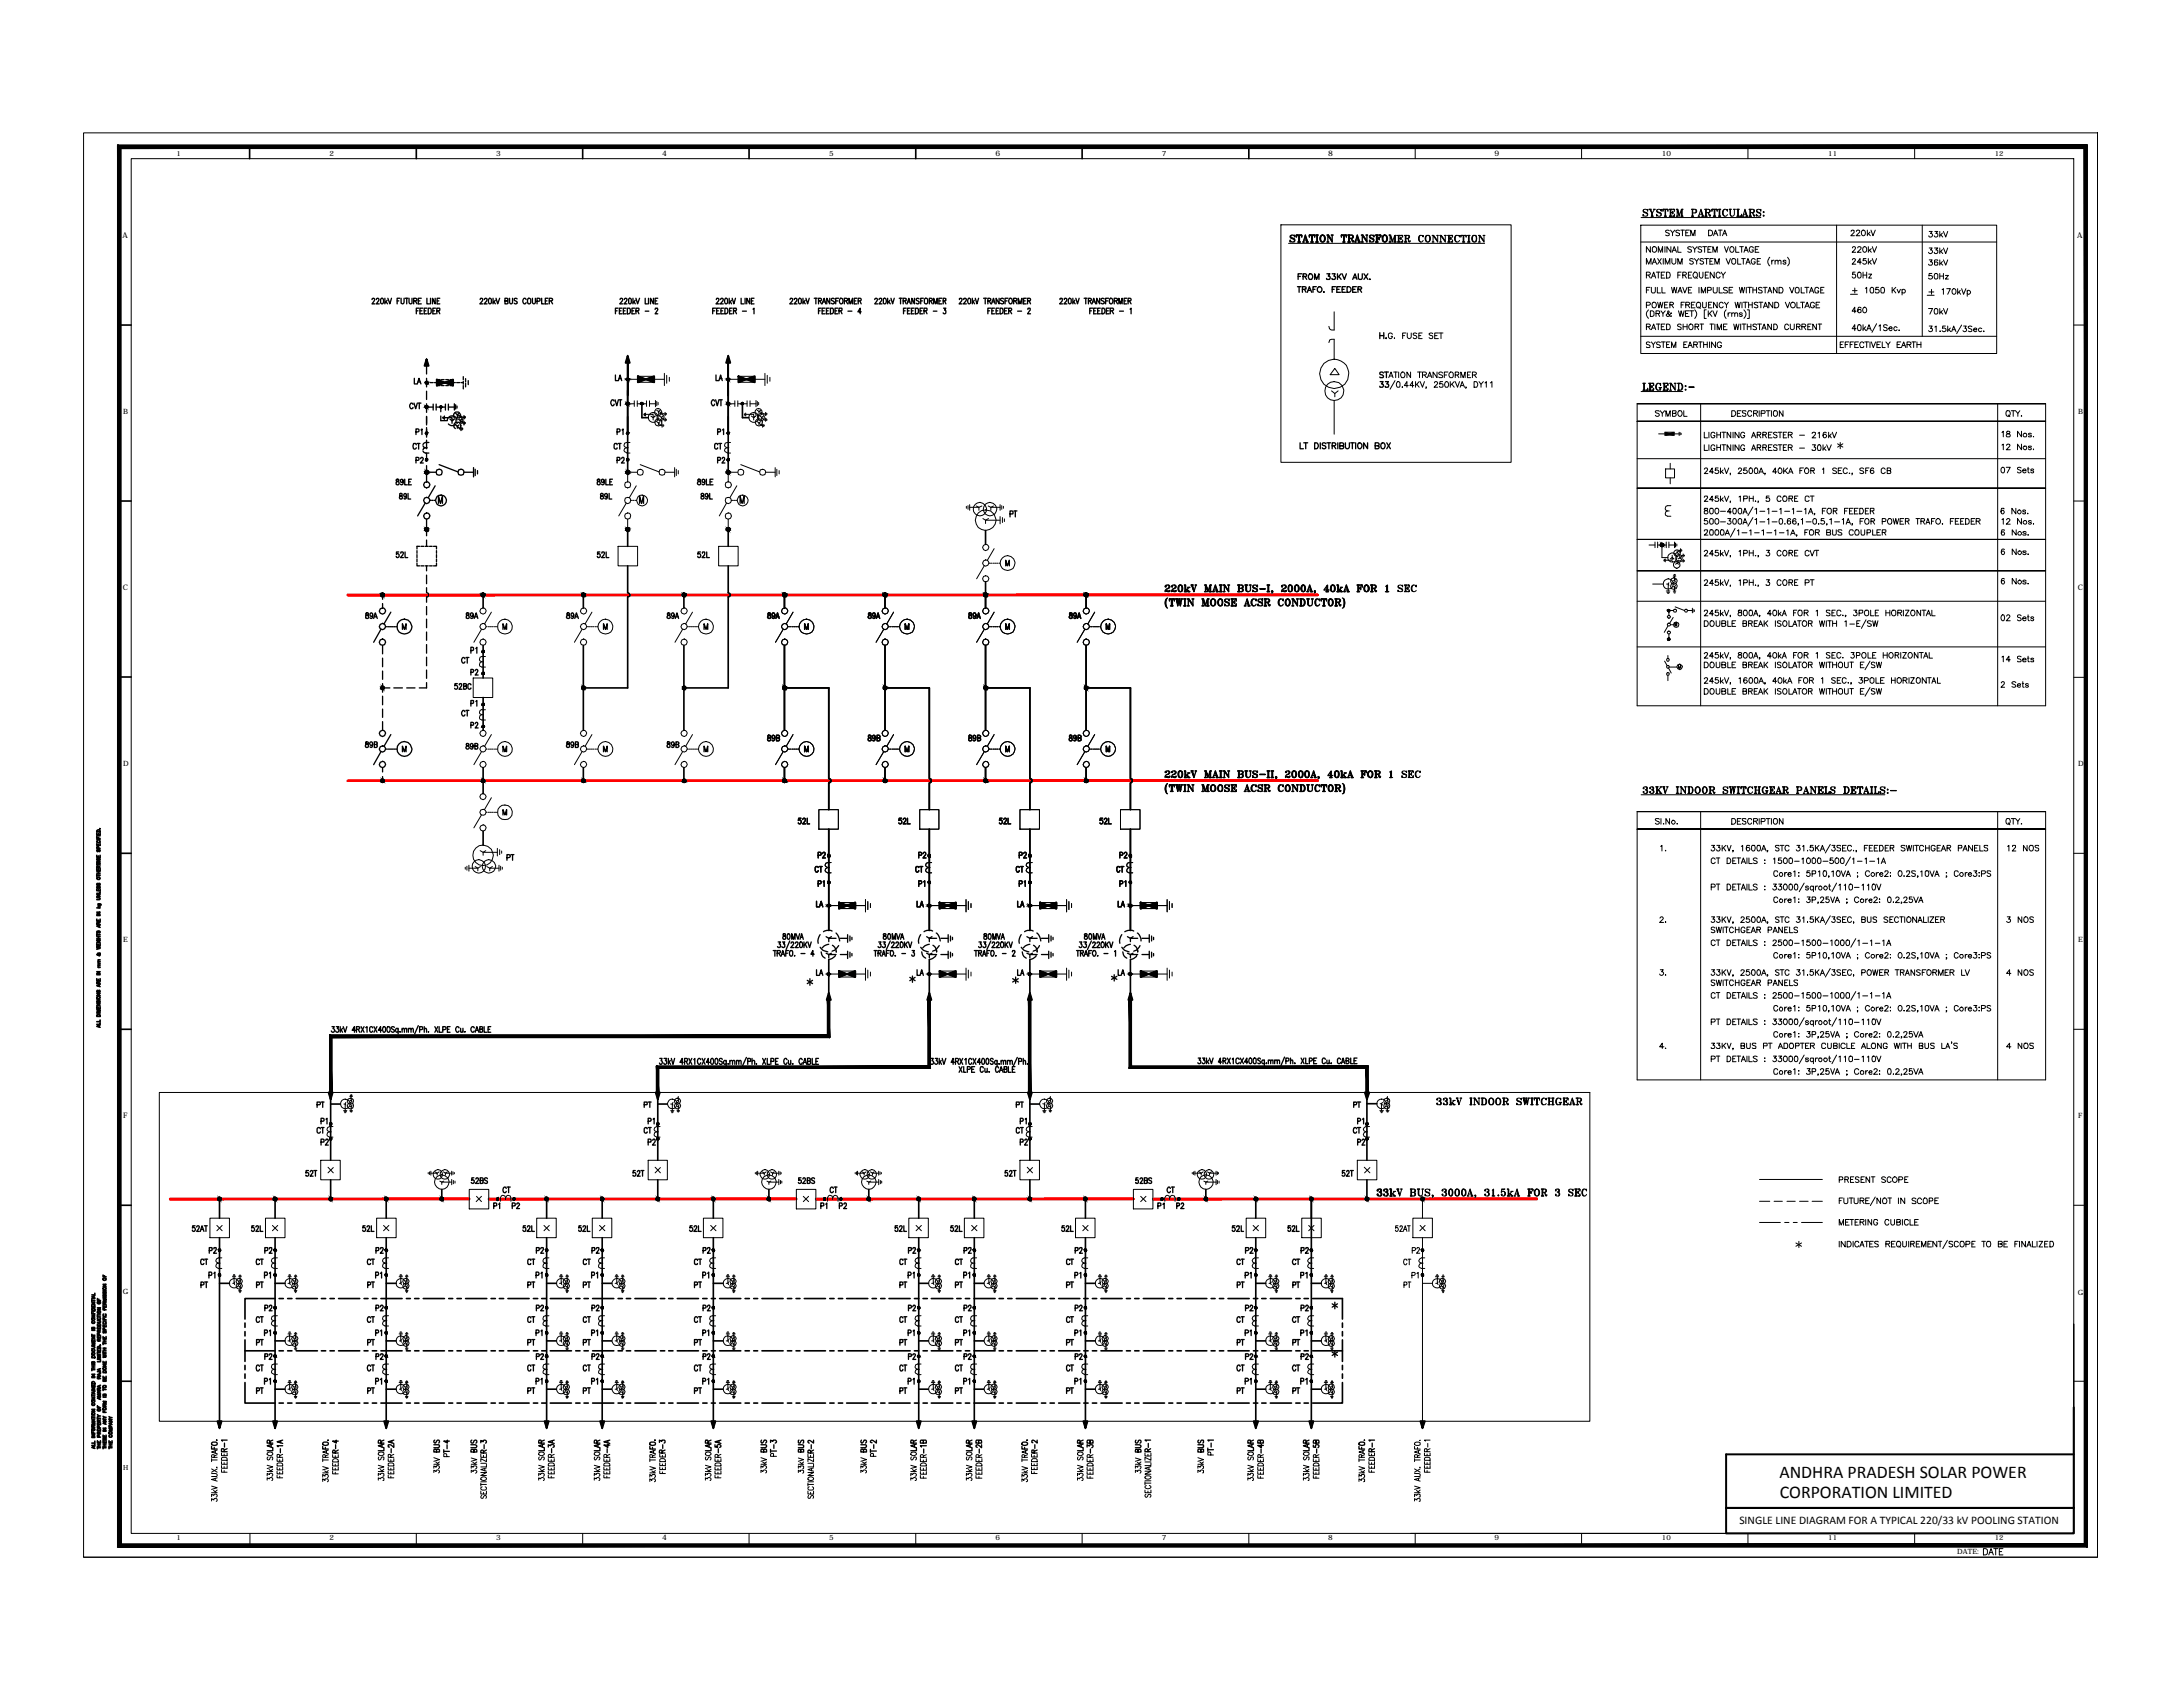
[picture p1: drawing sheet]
<svg xmlns="http://www.w3.org/2000/svg" width="279mm" height="216mm" viewBox="0 0 279 216" stroke-linecap="round" stroke-linejoin="round" font-family="sans-serif">
<defs><g id="words">
<g font-size="2.3">
<text x="227.7" y="189.1">ANDHRA PRADESH SOLAR POWER</text>
<text x="227.8" y="191.7">CORPORATION LIMITED</text>
</g>
<text font-size="1.5" x="222.6" y="195.1">SINGLE LINE DIAGRAM FOR A TYPICAL 220/33 kV POOLING STATION</text>
<g font-size="1">
<text x="84.7" y="20">4</text>
<text x="127.4" y="20">6</text>
<text x="170" y="20">8</text>
<text x="191.3" y="20">9</text>
<text x="15.7" y="30.5">A</text>
<text x="265.8" y="30.5">A</text>
<text x="15.7" y="75.6">C</text>
<text x="265.9" y="75.6">C</text>
<text x="15.8" y="143.1">F</text>
<text x="84.7" y="197.1">4</text>
</g>
<g font-size=".9">
<text x="22.6" y="19.9">1</text>
<text x="42.2" y="19.9">2</text>
<text x="63.5" y="20">3</text>
<text x="106.1" y="20">5</text>
<text x="148.7" y="19.9">7</text>
<text x="212.7" y="19.9">10</text>
<text x="234" y="19.9">11</text>
<text x="255.3" y="19.9">12</text>
<text x="15.8" y="53">B</text>
<text x="266" y="53">B</text>
<text x="15.8" y="98">D</text>
<text x="266" y="98">D</text>
<text x="15.8" y="120.6">E</text>
<text x="266" y="120.6">E</text>
<text x="266" y="143.1">F</text>
<text x="15.7" y="165.6">G</text>
<text x="265.9" y="165.7">G</text>
<text x="15.8" y="188.2">H</text>
<text x="22.6" y="197.1">1</text>
<text x="42.2" y="197.1">2</text>
<text x="63.5" y="197.1">3</text>
<text x="106.1" y="197.1">5</text>
<text x="127.4" y="197.1">6</text>
<text x="148.7" y="197.1">7</text>
<text x="170" y="197.1">8</text>
<text x="191.3" y="197.1">9</text>
<text x="212.7" y="197.1">10</text>
<text x="234" y="197.1">11</text>
<text x="255.3" y="197.1">12</text>
<text x="250.5" y="198.8">DATE:</text>
</g>
</g></defs>
<!-- layer: 0 -->
<g fill="#f00" stroke="#f00" stroke-width=".13">
<path d="M44.5 76.1h124.1l-124.1 .1zM44.5 76.2h124.1v-.1z"/>
<path d="M44.5 99.9h124.1zM44.5 99.9h124.1z"/>
<path d="M147.6 153.4h49.1l-49.1 .1zM147.6 153.5h49.1v-.1z"/>
<path d="M104.4 153.4h40.7l-40.7 .1zM104.4 153.5h40.7v-.1z"/>
<path d="M62.6 153.4h39.3l-39.3 .1zM62.6 153.5h39.3v-.1z"/>
<path d="M21.7 153.4h38.4l-38.4 .1zM21.7 153.5h38.4v-.1z"/>
</g>
<path d="M44.5 76.2l124.1-.1v.1zM44.5 76.1h124.1l-124.1 .1zM44.5 99.9h124.1zM21.7 153.5l38.4-.1v.1zM21.7 153.4h38.4l-38.4 .1zM62.6 153.5l39.3-.1v.1zM62.6 153.4h39.3l-39.3 .1zM104.4 153.5l40.7-.1v.1zM104.4 153.4h40.7l-40.7 .1zM147.6 153.5l49.1-.1v.1zM147.6 153.4h49.1l-49.1 .1z" fill="none" stroke="#f00" stroke-width=".25"/>
<g fill="none" stroke="#000" stroke-width=".21">
<path d="M31.9 18.8v1.5M53.3 18.8v1.5M74.6 18.8v1.5M95.9 18.8v1.5M117.2 18.8v1.5M138.5 18.8v1.5M159.8 18.8v1.5M15.3 41.6h1.5M54.6 55.4h.1v.1h-.1zM80.3 55.4h.1v.1h-.1zM80.3 58.7h.1v.2h-.1zM80.3 50.6v-4.2v9.2"/>
<path d="M80.3 50v10.4M82.2 51.7v1.8h.8M93.2 55.4h.1v.1h-.1zM93.2 58.7h.1v.2h-.1zM93.2 50.6v-4.2v9.2M93.2 50v10.4M95 51.7v1.8h.8M15.3 64.1h1.5M61.8 76.1v1.7M74.7 76.1v1.7M80.3 72.4v3.4l.3 .3-.1 .2-.2 .1v11.6h-5.6M80.3 67.8v2.1"/>
<path d="M87.5 76.1v1.7M93.2 72.4v3.4l.3 .3-.1 .2-.2 .1v11.6h-5.7M93.2 67.8v2.1M100.4 76.1v1.7M113.3 76.1v1.7M126.1 67.9v1.8M126.1 74.5v3.3M139 76.1v1.7M15.3 86.6h1.5M61.8 90.1h.1v.1h-.1zM61.8 92.9h.1v.1h-.1zM61.8 83.3h.1v.1h-.1z"/>
<path d="M61.8 86.1h.1v.2h-.1zM61.8 82.6v4.2M61.8 89.3v4.2M61.8 98.2v3.4M74.7 82.6v10.9M74.7 98.2v1.7M87.5 82.6v10.9M87.5 98.2v1.7M100.4 88h5.7v11.6l.2 .1 .1 .2-.1 .2-.2 .1v3.4M100.4 82.6v10.9M100.4 98.2v1.7M113.3 88h5.6v11.6l.3 .1v.2v.2l-.3 .1v3.4"/>
<path d="M113.3 82.6v10.9M113.3 98.2v1.7M126.1 88h5.7v11.6l.2 .1 .1 .2-.1 .2-.2 .1v3.4M126.1 82.6v10.9M126.1 98.2v1.7M139 88h5.7v11.6l.2 .1v.2v.2l-.2 .1v3.4M139 82.6v10.9M139 98.2v1.7M12.4 117.6v.3h.4v-.3M12.4 116.7h.4l-.4 .3h.4M12.4 114.9h.3l.1 .1-.1 .1h-.3M12.4 114.5h.4l-.4 .3h.4"/>
<path d="M12.4 113.8v.2h.4v-.2M12.4 111.2v.2h.4v-.2M12.4 110.3l.4 .1-.4 .1 .4 .1-.4 .1M12.4 109.5v.2h.4v-.2M12.4 108v.2h.4v-.2M12.4 107v.3h.4M12.4 106.6v.2h.4v-.2M12.4 119.8h.4M12.4 119.6h.4M12.4 111.9v.3M12.4 119.5v.2M12.4 117.2h.4"/>
<path d="M12.4 116.2h.4M12.4 112h.4M12.4 111.8h.4M12.4 111.6h.4M12.4 110.2h.4M12.4 107.5h.4M12.4 107h.4M12.4 106.3a.21 .21 0 0 1 .3-.1 .21 .21 0 0 1 .1 .3h-.4zM12.5 119.2h-.1l.1 .2 .1-.2h.2v.1l-.1 .1M12.5 113.4l-.1 .1 .1 .2 .2-.3h.1l-.1 .3M12.5 113.1h-.1l.1 .2 .1-.2h.2v.1l-.1 .1M12.5 109.8l-.1 .1 .1 .2h.1v-.3l.2 .1-.1 .2"/>
<path d="M12.5 108.7l-.1 .1 .1 .2 .1-.3h.2l-.1 .3M12.5 107.6a.19 .19 0 0 0 .1 .3 .19 .19 0 0 0 .2-.2l-.1-.1M12.6 115.7h.3v.2M12.6 116l.1 .2M12.6 118.3v-.2l-.1-.1-.1 .3h.4M12.6 115.7a.12 .12 0 0 0 0 .2 .12 .12 0 0 0 .2 0 .12 .12 0 0 0-.1-.2M12.6 111.1v-.3h-.2v.3h.4M12.6 108.6v-.2l-.1-.1-.1 .3h.4M12.6 106.7v.1M12.6 107.2v.1M12.6 108.1v.1M12.6 109.5v.2"/>
<path d="M12.6 111.3v.1M12.6 111.6v.2M12.6 113.9v.1M12.6 117.8v.1M12.6 119.8v.3M12.7 118.4v.2M12.8 106.1h.1M12.8 118.4l-.4 .1 .4 .2M12.8 114.1v.2h-.4M12.8 118l-.2 .1M12.8 116l-.2 .1M12.8 110.8l-.2 .1"/>
<path d="M15.3 109.2h1.5M61.8 106.4v1.7M106 112.9l.1 .1zM106 109.5h.1v.1h-.1zM106.1 106.1v13M118.9 112.9l.1 .1zM118.9 109.5h.1v.1h-.1zM118.9 106.1v13M131.7 112.9h.2v.1h-.2zM131.7 109.5h.2v.1h-.2zM131.8 106.1v13M144.6 112.9h.1v.1h-.1z"/>
<path d="M144.6 109.5h.1v.1h-.1zM144.7 106.1v13M12.4 128.8v.3h.4v-.3M12.4 128.5h.4l-.4 .2h.4M12.4 127.1h.4l-.4 .3h.4M12.4 125.3v.2h.4v-.2M12.4 124.4h.4l-.4 .2h.4M12.4 121.1l.4 .1-.4 .1 .4 .1-.4 .1M12.4 120.8v.2h.4v-.2M12.4 129.7h.4M12.4 128h.4M12.4 124.7h.4"/>
<path d="M12.4 120.6h.4M12.4 120.1h.4M12.4 129.9l.3-.1 .1 .3h-.4zM12.5 128.1l-.1 .1 .1 .1 .1-.2 .2 .1-.1 .1M12.5 127.5h.2a.18 .18 0 0 1 0 .3 .18 .18 0 0 1-.2 0 .18 .18 0 0 1 0-.3zM12.5 126.7l-.1 .2 .1 .1h.1l.1-.3 .1 .1v.1l-.1 .1M12.5 120.2a.17 .17 0 0 0 0 .3 .17 .17 0 0 0 .2 0l.1-.2-.1-.1-.1 .1M12.6 121.9l.2 .3-.1 .1-.1-.2-.2 .1h.2l.2-.3M12.6 123.8h.2M12.6 123.3h.2M12.6 125.9v-.3h-.2v.3h.4M12.6 120.8v.2"/>
<path d="M12.6 125.3v.2M12.6 128.9v.2M12.7 126v.2M12.7 131.2v.2M12.8 131.2l-.4 .1 .4 .2M12.8 130.9v.2h-.4M12.8 130.5v.3h-.4M12.8 129.2h-.4l.4 .2-.4 .1h.4M12.8 126l-.4 .1 .4 .2M12.8 123.6h-.2v.2M12.8 123.4h-.2v.2M12.8 123h-.2v.3"/>
<path d="M12.8 122.8h-.2v.2M12.8 125.6l-.2 .2M15.3 131.7h1.5M42.3 139.8v8.7M84.2 139.8v8.7M106.1 122.8v4.3M118.9 122.8v4.3M131.8 122.8v4.3M131.8 139.8v8.7M144.7 122.8v4.3M174.9 139.8v8.7M15.3 154.2h1.5"/>
<path d="M28.1 159.9v.1zM28.1 153.4v2.5M28.1 158.4v23.5M35.2 159.9h.1v.1h-.1zM35.2 153.4v2.5M35.2 158.4v23.5M42.3 143.7h.1v.2h-.1zM42.3 145.7h.1v.1h-.1zM42.3 151v2.4M42.3 141.3h1.2M49.4 159.9h.1v.1h-.1zM49.4 153.4v2.5"/>
<path d="M49.4 158.4v23.5M56.5 152.2v1.2M63.6 153.4h.1v.1h-.1zM65.7 153.4h.1v.1h-.1zM69.9 159.9h.1v.1h-.1zM70 153.4v2.5M70 158.4v23.5M77 159.9h.1v.1h-.1zM77.1 153.4v2.5M77.1 158.4v23.5M84.1 143.7h.1v.2h-.1zM84.1 145.7h.1v.1h-.1z"/>
<path d="M84.2 151v2.4M84.2 141.3h1.2M91.2 159.9h.1v.1h-.1zM91.3 153.4v2.5M91.3 158.4v23.5M98.4 152.2v1.2M105.5 153.4h.1v.1h-.1zM107.6 153.4h.1v.1h-.1zM111.2 152.2v1.2M117.5 159.9h.1v.1h-.1zM117.6 153.4v2.5M117.6 158.4v23.5"/>
<path d="M124.7 159.9v.1zM124.7 153.4v2.5M124.7 158.4v23.5M131.7 143.7h.2v.2h-.2zM131.7 145.7h.2v.1h-.2zM131.8 151v2.4M131.8 141.3h1.2M138.8 159.9h.2v.1h-.2zM138.9 153.4v2.5M138.9 158.4v23.5M148.6 153.4h.1v.1h-.1zM150.8 153.4h.1v.1h-.1z"/>
<path d="M154.3 152.2v1.2M160.7 159.9h.1v.1h-.1zM160.7 153.4v2.5M160.7 158.4v23.5M167.8 159.9h.1v.1h-.1zM167.8 153.4v28.5M174.9 143.7h.1v.2h-.1zM174.9 145.7h.1v.1h-.1zM174.9 151v2.4M174.9 141.3h1.3M11.8 178.8h.3l-.3 .3h.3M11.8 177.6h.3l-.3 .3h.3"/>
<path d="M11.8 177.2v.2h.3v-.2M11.8 176.9a.22 .22 0 0 1 .2-.1 .22 .22 0 0 1 .1 .3h-.3zM11.8 175.9h.3l-.3 .3h.3M11.8 172.3h.2l.1 .1-.1 .2h-.2M11.8 171.5v.2h.3v-.2M11.8 171.1h.3l-.3 .3h.3M11.8 168.3h.3l-.3 .3h.3M11.8 167.9v.2h.3M11.8 167.5a.24 .24 0 0 1 .2-.1 .24 .24 0 0 1 .1 .3h-.3zM11.8 167v.3h.3v-.3M11.8 166.7h.3l-.3 .2h.3M11.8 166.2h.3"/>
<path d="M11.8 166.3v.3M11.8 170.8v.2M11.8 175.2v.2M11.8 178.4v.3M11.8 178.5h.3M11.8 178h.3M11.8 176.3h.3M11.8 175.3h.3M11.8 175.1h.3M11.8 174.8h.3M11.8 174.7h.3M11.8 170.9h.3"/>
<path d="M11.8 170.3h.3M11.8 167.8h.3M11.8 166.4h.3M11.8 174.3v.2l.2-.2 .1 .1v.1M11.8 173.5h.3v.3h-.3zM11.8 169.9v.2l.2-.2 .1 .1v.1M11.8 179.6a.17 .17 0 0 0 0 .2 .17 .17 0 0 0 .3 0 .17 .17 0 0 0 0-.2M11.8 172.7a.16 .16 0 0 0 0 .2 .16 .16 0 0 0 .2 0 .16 .16 0 0 0 .1-.2M11.8 169.1a.17 .17 0 0 0 0 .2 .17 .17 0 0 0 .3 0 .17 .17 0 0 0 0-.2M11.9 167.1v.2M11.9 168v.1M11.9 171.6v.1"/>
<path d="M11.9 174.8v.3M11.9 177.3v.1M12 165.9v.2M12 178.2v.1M12.1 178.1l-.3 .2 .3 .1M12.1 171.9h-.3l.3 .1-.3 .2h.3M12.1 165.8l-.3 .2 .3 .1M12.1 165.5v.2h-.3M12.5 179.9v.3h.4M12.5 175.5h.3a.11 .11 0 0 1 .1 .2 .11 .11 0 0 1-.2 .1M12.5 172.7v.2h.4v-.2M12.5 171v.2h.4v-.2"/>
<path d="M12.5 169.5l.1-.1h.2l.1 .3h-.4zM12.5 169l.4 .1-.1 .2h-.3M12.5 167.4h.4l-.4 .2h.4M12.5 166.2v.2h.4M12.5 168.3v.3M12.5 173v.3M12.5 174h.4M12.5 173.4h.4M12.5 173.1h.4M12.5 168.4h.4M12.5 168.2h.4M12.6 172.3h.2l.1 .3h-.4z"/>
<path d="M12.6 168.6l-.1 .1a.21 .21 0 0 0 .1 .2 .21 .21 0 0 0 .3-.1l-.1-.2M12.6 177.9v-.2h-.1v.2h.4M12.6 176.4v-.2v-.1l-.1 .1v.2h.4M12.6 171.6v-.2h-.1v.2h.4M12.6 170.5v-.2h-.1v.2h.4M12.6 166.3v.1M12.6 171.1v.1M12.6 172.8v.1M12.7 170.9v-.2l-.1-.1h-.1v.3h.4M12.7 175.2v.2M12.7 175.8v.3M12.7 177.4v.1"/>
<path d="M12.7 178.1v.2M12.7 178.8v.3M12.8 172.2h.1M12.9 178.8l-.4 .1 .4 .2M12.9 178.4h-.4l.4 .1-.4 .2h.4M12.9 178l-.4 .2 .4 .1M12.9 177.3l-.4 .1 .4 .2M12.9 175.8l-.4 .1 .4 .2M12.9 175.2l-.4 .1 .4 .2M12.9 174.1v.2h-.4M12.9 173.5h-.4l.4 .2-.4 .1h.4M12.9 177.7l-.3 .1"/>
<path d="M12.9 176.1l-.3 .2M12.9 171.4l-.3 .1M12.9 170.2l-.3 .1M13.2 176.1v.3h.4v-.3M13.2 175.5h.4v.2h-.4zM13.2 174.6h.4l-.4 .3h.4M13.2 174.2v.2h.4v-.2M13.2 173.4l.4 .1-.4 .1h.4l-.4 .1M13.2 171.1v.2h.4v-.2M13.2 169.6v.2h.4v-.2M13.2 168.7v.2h.4M13.2 167v.3h.4v-.3"/>
<path d="M13.2 164.4h.4l-.4 .2h.4M13.2 163.2v.2h.4M13.2 171.8v.3M13.2 172.9v.3M13.2 177.7v.3M13.2 178.8h.4M13.2 177.8h.4M13.2 173.3h.4M13.2 173h.4M13.2 172.8h.4M13.2 172.5h.4M13.2 171.9h.4"/>
<path d="M13.2 171.7h.4M13.2 171.5h.4M13.2 169.1h.4M13.2 168.6h.4M13.2 166.1h.4M13.2 165.2h.4M13.2 178.4v.3l.2-.3 .2 .1-.1 .2M13.2 170.3v.3h.1l.1-.3 .2 .1-.1 .2M13.2 165.7v.2h.1l.1-.2h.2l-.1 .2M13.2 165.3v.3l.2-.1v-.2h.2l-.1 .3M13.3 169.2l-.1 .1a.18 .18 0 0 0 .2 .1 .18 .18 0 0 0 .1-.2M13.3 168.2a.18 .18 0 0 0 .1 .3 .18 .18 0 0 0 .2-.3h-.1"/>
<path d="M13.4 176.6v-.1l.2 .1v.2h-.4v-.2h.2v.2M13.4 170.2v-.2h-.2v.2h.4M13.4 167.6v-.2h-.2v.2h.4M13.4 166.9v-.2h-.2v.2h.4M13.4 163.3v.1M13.4 167.1v.2M13.4 168.8v.1M13.4 169.7v.1M13.4 171.2v.1M13.4 171.5v.2M13.4 172.5v.3M13.4 174.3v.1"/>
<path d="M13.4 176.3v.1M13.6 179.4h-.4l.4 .1-.4 .1h.4M13.6 166.2h-.4l.4 .2-.4 .1h.4M13.6 179.8l-.2 .1M13.6 166.7l-.2 .1M15.3 176.8h1.5M28.1 163.1v.1zM28.1 164.2h1.3M31.4 176.9v2.7h3.8M31.4 169.3v.6M31.4 170.4v.6M31.4 171.5v2.7"/>
<path d="M31.4 174.7v.6M31.4 175.8v.6M31.4 172.9h3.8M35.2 170.5h.1v.1h-.1zM35.2 167.3h.1v.2h-.1zM35.2 163.1h.1v.1h-.1zM35.2 176.7h.1v.1h-.1zM35.2 173.5h.1v.1h-.1zM35.2 166.2h-3.8v2.6M35.2 164.2h1.3M35.2 171.6h1.3M35.2 177.8h1.3"/>
<path d="M35.7 179.6h.6M35.7 166.2h.6M35.7 172.9h.6M36.8 179.6h.6M36.8 166.2h.6M36.8 172.9h.6M37.9 179.6h2.7M37.9 166.2h2.7M37.9 172.9h2.7M41.1 179.6h.6M41.1 166.2h.6M41.1 172.9h.6"/>
<path d="M42.2 179.6h.6M42.2 166.2h.6M42.2 172.9h.6M43.3 179.6h2.7M43.3 166.2h2.7M43.3 172.9h2.7M46.6 179.6h.5M46.6 166.2h.5M46.6 172.9h.5M47.7 179.6h.5M47.7 166.2h.5M47.7 172.9h.5"/>
<path d="M48.8 179.6h2.7M48.8 166.2h2.7M48.8 172.9h2.7M49.4 170.5h.1v.1h-.1zM49.4 167.3h.1v.2h-.1zM49.4 163.1l.1 .1zM49.4 176.7l.1 .1zM49.4 173.5h.1v.1h-.1zM49.4 164.2h1.3M49.4 171.6h1.3M49.4 177.8h1.3M52 179.6h.5"/>
<path d="M52 166.2h.5M52 172.9h.5M53.1 179.6h.5M53.1 166.2h.5M53.1 172.9h.5M54.2 179.6h2.7M54.2 166.2h2.7M54.2 172.9h2.7M57.4 179.6h.5M57.4 166.2h.5M57.4 172.9h.5M58.5 179.6h.5"/>
<path d="M58.5 166.2h.5M58.5 172.9h.5M59.6 179.6h2.7M59.6 166.2h2.7M59.6 172.9h2.7M62.9 179.6h.5M62.9 166.2h.5M62.9 172.9h.5M63.9 179.6h.6M63.9 166.2h.6M63.9 172.9h.6M65 179.6h2.7"/>
<path d="M65 166.2h2.7M65 172.9h2.7M68.3 179.6h.5M68.3 166.2h.5M68.3 172.9h.5M69.3 179.6h.6M69.3 166.2h.6M69.3 172.9h.6M69.9 170.5h.1v.1h-.1zM69.9 167.3h.1v.2h-.1zM69.9 163.1l.1 .1zM69.9 176.7l.1 .1z"/>
<path d="M69.9 173.5h.1v.1h-.1zM70 164.2h1.2M70 171.6h1.2M70 177.8h1.2M70.4 179.6h2.7M70.4 166.2h2.7M70.4 172.9h2.7M73.7 179.6h.5M73.7 166.2h.5M73.7 172.9h.5M74.7 179.6h.6M74.7 166.2h.6"/>
<path d="M74.7 172.9h.6M75.8 179.6h2.8M75.8 166.2h2.8M75.8 172.9h2.8M77 170.5h.1v.1h-.1zM77 167.3h.1v.2h-.1zM77 163.1l.1 .1zM77 176.7l.1 .1zM77 173.5h.1v.1h-.1zM77.1 164.2h1.2M77.1 171.6h1.2M77.1 177.8h1.2"/>
<path d="M79.1 179.6h.6M79.1 166.2h.6M79.1 172.9h.6M80.2 179.6h.5M80.2 166.2h.5M80.2 172.9h.5M81.3 179.6h2.7M81.3 166.2h2.7M81.3 172.9h2.7M84.5 179.6h.6M84.5 166.2h.6M84.5 172.9h.6"/>
<path d="M85.6 179.6h.5M85.6 166.2h.5M85.6 172.9h.5M86.7 179.6h2.7M86.7 166.2h2.7M86.7 172.9h2.7M89.9 179.6h.6M89.9 166.2h.6M89.9 172.9h.6M91 179.6h.6M91 166.2h.6M91 172.9h.6"/>
<path d="M91.2 170.5h.1v.1h-.1zM91.2 167.3h.1v.2h-.1zM91.2 163.1h.1v.1h-.1zM91.2 176.7h.1v.1h-.1zM91.2 173.5h.1v.1h-.1zM91.3 164.2h1.2M91.3 171.6h1.2M91.3 177.8h1.2M92.1 179.6h2.7M92.1 166.2h2.7M92.1 172.9h2.7M95.4 179.6h.5"/>
<path d="M95.4 166.2h.5M95.4 172.9h.5M96.5 179.6h.5M96.5 166.2h.5M96.5 172.9h.5M97.5 179.6h2.7M97.5 166.2h2.7M97.5 172.9h2.7M100.8 179.6h.5M100.8 166.2h.5M100.8 172.9h.5M101.9 179.6h.5"/>
<path d="M101.9 166.2h.5M101.9 172.9h.5M102.9 179.6h2.7M102.9 166.2h2.7M102.9 172.9h2.7M106.2 179.6h.6M106.2 166.2h.6M106.2 172.9h.6M107.3 179.6h.6M107.3 166.2h.6M107.3 172.9h.6M108.4 179.6h2.7"/>
<path d="M108.4 166.2h2.7M108.4 172.9h2.7M111.6 179.6h.6M111.6 166.2h.6M111.6 172.9h.6M112.7 179.6h.6M112.7 166.2h.6M112.7 172.9h.6M113.8 179.6h2.7M113.8 166.2h2.7M113.8 172.9h2.7M117 179.6h.6"/>
<path d="M117 166.2h.6M117 172.9h.6M117.5 170.5h.1v.1h-.1zM117.5 167.3h.1v.2h-.1zM117.5 163.1h.1v.1h-.1zM117.5 176.7h.1v.1h-.1zM117.5 173.5h.1v.1h-.1zM117.6 164.2h1.2M117.6 171.6h1.2M117.6 177.8h1.2M118.1 179.6h.6M118.1 166.2h.6"/>
<path d="M118.1 172.9h.6M119.2 179.6h2.7M119.2 166.2h2.7M119.2 172.9h2.7M122.5 179.6h.5M122.5 166.2h.5M122.5 172.9h.5M123.6 179.6h.5M123.6 166.2h.5M123.6 172.9h.5M124.7 170.5v.1zM124.7 167.3v.2z"/>
<path d="M124.7 163.1v.1zM124.7 176.7v.1zM124.7 173.5v.1zM124.7 179.6h2.7M124.7 166.2h2.7M124.7 172.9h2.7M124.7 164.2h1.2M124.7 171.6h1.2M124.7 177.8h1.2M127.9 179.6h.5M127.9 166.2h.5M127.9 172.9h.5"/>
<path d="M129 179.6h.5M129 166.2h.5M129 172.9h.5M130.1 179.6h2.7M130.1 166.2h2.7M130.1 172.9h2.7M133.3 179.6h.5M133.3 166.2h.5M133.3 172.9h.5M134.4 179.6h.5M134.4 166.2h.5M134.4 172.9h.5"/>
<path d="M135.5 179.6h2.7M135.5 166.2h2.7M135.5 172.9h2.7M138.7 179.6h.6M138.7 166.2h.6M138.7 172.9h.6M138.8 170.5h.2v.1h-.2zM138.8 167.3h.2v.2h-.2zM138.8 163.1h.2v.1h-.2zM138.8 176.7h.2v.1h-.2zM138.8 173.5h.2v.1h-.2zM138.9 164.2h1.3"/>
<path d="M138.9 171.6h1.3M138.9 177.8h1.3M139.8 179.6h.6M139.8 166.2h.6M139.8 172.9h.6M140.9 179.6h2.7M140.9 166.2h2.7M140.9 172.9h2.7M144.2 179.6h.5M144.2 166.2h.5M144.2 172.9h.5M145.2 179.6h.6"/>
<path d="M145.2 166.2h.6M145.2 172.9h.6M146.3 179.6h2.7M146.3 166.2h2.7M146.3 172.9h2.7M149.6 179.6h.5M149.6 166.2h.5M149.6 172.9h.5M150.7 179.6h.5M150.7 166.2h.5M150.7 172.9h.5M151.8 179.6h2.7"/>
<path d="M151.8 166.2h2.7M151.8 172.9h2.7M155 179.6h.5M155 166.2h.5M155 172.9h.5M156.1 179.6h.5M156.1 166.2h.5M156.1 172.9h.5M157.2 179.6h2.7M157.2 166.2h2.7M157.2 172.9h2.7M160.4 179.6h.6"/>
<path d="M160.4 166.2h.6M160.4 172.9h.6M160.7 170.5h.1v.1h-.1zM160.7 167.3h.1v.2h-.1zM160.7 163.1h.1v.1h-.1zM160.7 176.7h.1v.1h-.1zM160.7 173.5h.1v.1h-.1zM160.7 164.2h1.3M160.7 171.6h1.3M160.7 177.8h1.3M161.5 179.6h.5M161.5 166.2h.5"/>
<path d="M161.5 172.9h.5M162.6 179.6h2.7M162.6 166.2h2.7M162.6 172.9h2.7M165.8 179.6h.6M165.8 166.2h.6M165.8 172.9h.6M166.9 179.6h.6M166.9 166.2h.6M166.9 172.9h.6M167.8 170.5h.1v.1h-.1zM167.8 167.3h.1v.2h-.1z"/>
<path d="M167.8 163.1h.1v.1h-.1zM167.8 176.7h.1v.1h-.1zM167.8 173.5h.1v.1h-.1zM167.8 164.2h1.3M167.8 171.6h1.3M167.8 177.8h1.3M168 166.2h3.8v2.6M168 172.9h3.8M171.8 176.9v2.7h-3.8M171.8 169.3v.6M171.8 170.4v.6M171.8 171.5v2.7"/>
<path d="M171.8 174.7v.6M171.8 175.8v.6M11.8 183.5h.3l-.3 .3h.3M11.8 183.2v.2h.3M11.8 180.4h.3l-.3 .2h.3M11.8 184h.3M11.8 181.4h.3M11.8 181.3v.3M11.8 181.2h.3M11.9 182.7v-.2l-.1-.1v.3h.3M11.9 183.2v.2M12 181.6v.2"/>
<path d="M12 185.2v.1M12.1 185.1l-.3 .1 .3 .2M12.1 184.8v.2h-.3M12.1 184.4v.3h-.3M12.1 182h-.3l.3 .1-.3 .2h.3M12.1 181.6l-.3 .1 .3 .2M12.1 182.4l-.2 .1M12.5 184.4v.2h.4v-.2M12.5 182.1v.2h.4v-.2M12.5 185.3h.4M12.5 185.1h.4M12.5 184.8h.4"/>
<path d="M12.5 181.4v.2M12.5 185.2v.2M12.5 181.5h.4M12.5 181l.1 .2M12.6 183.5v-.2h-.1v.2h.4M12.6 182v-.2l-.1-.1v.3h.4M12.6 180v.2M12.6 182.2v.1M12.6 184.5v.1M12.6 184.8v.3M12.7 183.9v-.2h-.2v.2h.4M12.7 182.7v-.2l-.1-.1-.1 .1v.2h.4"/>
<path d="M12.9 181.2h-.3l-.1 .1M12.9 183.2l-.3 .2M12.9 181.7l-.3 .1M13.2 184.4v.2h.4v-.2M13.2 183.7v.2h.4v-.2M13.2 182.8h.4l-.4 .2h.4M13.2 181.6h.4l-.4 .3h.4M13.2 180.5v.2h.4M13.2 185.3h.4M13.2 185.1h.4M13.2 184.8h.4M13.2 185.2v.2"/>
<path d="M13.2 183.2h.4M13.2 181.3l.2 .1M13.2 184.1v.2h.2v-.2h.2l-.1 .2M13.4 180v-.2h-.2v.2h.4M13.4 180.6v.1M13.4 183.8v.1M13.4 184.5v.1M13.4 184.8v.3M13.4 182.1v.1M13.6 182l-.4 .1 .4 .2M13.6 181.4h-.2l-.2 .2M14 184.4v.2h.3v-.2"/>
<path d="M14 181.7h.3l-.3 .2h.3M14 185.3h.3M14 185.2v.2M14 185.1h.3M14 184.8h.3M14 181.3l.1 .1M14 183.7v.2l.3-.1v-.1M14.1 184.5v.1M14.1 184.8v.3M14.2 182.7v-.2l-.1-.1h-.1v.3h.3M14.2 182.1v.2M14.3 182.8h-.3l.3 .2-.3 .1h.3"/>
<path d="M14.3 182l-.3 .2 .3 .1M14.3 181.4h-.2l-.1 .2"/>
<circle cx="12.6" cy="112.4" r=".2"/>
<circle cx="11.9" cy="179.3" r=".18"/>
<circle cx="11.9" cy="168.8" r=".18"/>
<circle cx="11.9" cy="173.3" r=".18"/>
<circle cx="12.6" cy="166.7" r=".18"/>
<circle cx="12.6" cy="170" r=".18"/>
<circle cx="12.7" cy="167.9" r=".18"/>
<circle cx="13.4" cy="163.7" r=".18"/>
<circle cx="13.4" cy="175.1" r=".18"/>
<circle cx="13.4" cy="177.4" r=".18"/>
<circle cx="13.4" cy="164.9" r=".18"/>
<circle cx="11.9" cy="180.9" r=".18"/>
<circle cx="11.9" cy="183" r=".18"/>
<circle cx="12.6" cy="183" r=".18"/>
<circle cx="12.6" cy="180.5" r=".18"/>
<circle cx="13.4" cy="180.3" r=".18"/>
<circle cx="14.1" cy="183.4" r=".18"/>
</g>
<g fill="#000" stroke="#000" stroke-width=".13">
<path d="M15.1 19h.3v178.6zM266.8 19l.3 178.6h-.3zM54.5 52.1h.1l-.1 .1zM54.5 52h.1zM54.6 52.1v.1zM54.6 48.8l.1 .1zM54.6 48.9h.1zM54.6 49.1h.1zM54.6 49v.1zM54.5 52l.1-.1zM54.6 51.9l.1 .1zM54.6 52h.1z"/>
<path d="M54.6 52.1l.1 .1zM54.6 46l.2 .8h-.5zM54.6 52.1h.1v.1zM56.3 52.1h.1zM56.4 52.1h.1zM80.2 48.6l.1 .1zM80.2 51.7h.1l-.1 .1zM80.2 51.6h.1zM80.2 51.5l.1 .1zM80.2 48.5h.1zM80.3 48.6v.1zM80.3 51.7v.1z"/>
<path d="M80.3 48.4l.1 .1zM80.3 48.5h.1zM80.3 48.6l.1 .1zM80.3 51.5h.1zM80.2 51.5h.1zM80.3 51.7l.1 .1zM80.3 45.6l.3 .8h-.5zM80.4 48.6h.1l-.1 .1zM80.4 51.7h.1l-.1 .1zM80.4 48.5h.1zM80.4 51.6h.1zM82.1 51.7l.1 .1z"/>
<path d="M82.1 51.6l.1-.1zM93.1 48.6l.1 .1zM93.1 51.7h.1l-.1 .1zM93.1 51.6h.1zM93.1 51.5l.1 .1zM93.1 48.5h.1zM93.2 48.6v.1zM93.2 51.7v.1zM93.2 48.4l.1 .1zM93.2 48.5h.1zM93.2 48.6l.1 .1zM93.2 51.5h.1z"/>
<path d="M93.1 51.5h.1zM93.2 51.7l.1 .1zM93.2 45.6l.3 .8h-.6zM93.2 51.7h.1v.1zM93.2 51.6h.1zM94.9 51.7l.1 .1zM94.9 51.6l.1-.1zM48.8 76.2h.1l-.1 .1zM48.8 76h.2zM48.9 76.2l.1 .1zM49 75.9l.1 .1zM49 76h.1z"/>
<path d="M48.8 76l.2-.1zM48.9 76.2l.1-.1zM49 76.2l.1 .1zM49 76.2h.1v.1zM54.4 67.8h.2l-.1 .1zM54.4 60.5h.2l-.1 .1zM54.4 67.6h.2zM54.5 67.6h.1zM54.4 60.4l.1-.1 .1 .1zM54.5 60.3l.1 .1zM54.6 67.8v.1zM54.6 60.5v.1z"/>
<path d="M54.6 67.5l.1 .1zM54.6 67.6h.1zM54.5 67.6l.1-.1zM54.6 67.8l.1 .1zM54.6 60.2l.1 .1zM54.6 60.3h.1l-.1 .1zM54.5 60.3l.1-.1zM54.6 60.4v.1zM54.6 60.5l.1 .1zM54.6 60.5h.2l-.1 .1zM54.7 67.8h.1l-.1 .1zM54.7 67.6h.1z"/>
<path d="M54.6 60.4l.1-.1 .1 .1zM61.7 76.2h.1l-.1 .1zM61.7 76h.1zM61.8 76.2v.1zM61.8 75.9l.1 .1zM61.8 76h.1zM61.7 76l.1-.1zM61.8 76.2v-.1zM61.8 76.2l.1 .1zM61.9 76.2h.1l-.1 .1zM61.9 76h.1zM74.5 76.2h.1v.1z"/>
<path d="M74.6 76h.1zM74.6 76.2l.1 .1zM74.7 75.9l.1 .1zM74.7 76h.1zM74.6 76l.1-.1zM74.7 76.1l-.1 .1zM74.7 76.2l.1 .1zM74.7 76.2h.2l-.1 .1zM74.8 76h.1zM80.2 67.8h.1l-.1 .1zM80.2 60.5h.1l-.1 .1zM80.2 67.6h.1z"/>
<path d="M80.2 60.4v-.1l.1 .1zM80.2 60.3l.1 .1zM80.3 67.8v.1zM80.3 60.5v.1zM80.3 67.5l.2 .1zM80.3 67.6h.2zM80.2 67.6l.1-.1zM80.3 67.8l.2 .1zM80.3 60.2l.2 .1zM80.3 60.3h.2l-.1 .1zM80.2 60.3l.1-.1zM80.3 60.4v.1z"/>
<path d="M80.3 60.5l.2 .1zM80.4 67.8h.1v.1zM80.4 60.5h.1v.1zM80.4 67.6h.1zM80.4 60.4l.1-.1v.1zM87.4 76.2h.1l-.1 .1zM87.4 76h.1zM87.5 76.2v.1zM87.5 75.9l.2 .1zM87.5 76h.2zM87.4 76l.1-.1zM87.5 76.1v.1z"/>
<path d="M87.5 76.2l.2 .1zM87.6 76.2h.1v.1zM93 67.8h.2l-.1 .1zM93 60.5h.2l-.1 .1zM93 67.6h.2zM93.1 67.6h.1zM93 60.4l.1-.1 .1 .1zM93.1 60.3l.1 .1zM93.2 67.8v.1zM93.2 60.5v.1zM93.2 67.5l.1 .1zM93.2 67.6h.1z"/>
<path d="M93.1 67.6l.1-.1zM93.2 67.8l.1 .1zM93.2 60.2l.1 .1zM93.2 60.3h.1l-.1 .1zM93.1 60.3l.1-.1zM93.2 60.4v.1zM93.2 60.5l.1 .1zM93.2 67.8h.2l-.1 .1zM93.2 60.5h.2l-.1 .1zM93.2 67.6h.2zM93.3 60.3l.1 .1h-.2zM100.3 76.2h.1l-.1 .1z"/>
<path d="M100.3 76h.1zM100.4 76.2v.1zM100.4 75.9l.1 .1zM100.4 76h.1zM100.3 76l.1-.1zM100.4 76.1v.1zM100.4 76.2l.1 .1zM100.5 76.2h.1l-.1 .1zM100.5 76h.1zM113.1 76.2h.1v.1zM113.1 76h.1zM113.2 76h.1z"/>
<path d="M113.2 76.2l.1 .1zM113.3 75.9l.1 .1zM113.3 76h.1zM113.2 76l.1-.1zM113.3 76.1l-.1 .1zM113.3 76.2l.1 .1zM113.4 76.2v.1zM126 76.2h.1v.1zM126 76h.1zM126.1 76v.1zM126.1 76.2v.1zM126.1 75.9l.2 .1z"/>
<path d="M126.1 76h.2zM126.1 76v-.1zM126.1 76.1v.1zM126.1 76.2l.2 .1zM126.2 76.2h.1v.1zM138.8 76.2h.2l-.1 .1zM138.8 76h.2zM138.9 76h.1zM139 76.2v.1zM139 75.9l.1 .1zM139 76h.1zM138.9 76l.1-.1z"/>
<path d="M139 76.1v.1zM139 76.2l.1 .1zM139.1 76.2h.1l-.1 .1zM139.1 76h.1zM212.6 69.8h.1zM212.6 69.6l.1 .1h-.1zM212.6 69.6l.1 .1zM212.6 69.9h.1zM212.7 69.6h.1zM212.7 69.6h.1v.1zM212.6 69.6h.1zM212.7 69.8l.1 .1z"/>
<path d="M212.8 69.8h.1zM212.8 69.6l.1 .1h-.1zM48.8 88.1l.1 .1zM48.9 99.8v.1h-.1zM48.9 99.8l.1 .1zM48.9 88.1l.1 .1zM48.9 87.9v.1h-.1zM48.9 87.9l.1 .1zM48.9 100l.1-.1zM49 99.8h.1zM49 99.8h.1l-.1 .1zM48.9 99.8h.1z"/>
<path d="M48.9 88.1l.1-.1zM49 88.1l.1 .1zM49 87.9h.1zM49 87.9h.1l-.1 .1zM48.9 87.9h.1zM49 88.1h.1v.1zM49.1 99.8v.1h-.1zM49.1 87.9v.1h-.1zM61.7 99.9l.1-.1v.1zM61.8 99.8v.1zM61.8 100v-.1zM61.8 99.8h.1z"/>
<path d="M61.8 99.8h.1v.1zM61.9 99.8l.1 .1h-.1zM74.5 88.1h.1v.1zM74.6 99.8v.1h-.1zM74.6 99.8l.1 .1zM74.6 87.9v.1h-.1zM74.6 87.9l.1 .1zM74.6 88.1l.1 .1zM74.7 99.9l-.1 .1zM74.7 99.8h.1zM74.7 99.8h.1l-.1 .1zM74.6 99.8h.1z"/>
<path d="M74.7 88l-.1 .1zM74.7 88.1l.1 .1zM74.7 87.9h.1zM74.7 87.9h.1l-.1 .1zM74.6 87.9h.1zM74.7 88.1h.1v.1zM74.8 99.8v.1h-.1zM74.8 87.9v.1h-.1zM87.4 88.1l.1 .1zM87.4 99.9l.1-.1zM87.5 99.8v.1zM87.5 88.1v.1z"/>
<path d="M87.4 88l.1-.1zM87.5 87.9v.1zM87.5 99.9v.1zM87.5 99.8h.2zM87.5 99.8h.2l-.1 .1zM87.5 88v.1zM87.5 88.1l.2 .1zM87.5 87.9h.2zM87.5 87.9h.2l-.1 .1zM87.6 88.1h.1v.1zM87.7 99.8v.1h-.1zM87.7 87.9v.1h-.1z"/>
<path d="M100.3 88.1h.1l-.1 .1zM100.3 99.8l.1 .1h-.1zM100.3 99.8l.1 .1zM100.3 87.9l.1 .1h-.1zM100.3 87.9l.1 .1zM100.4 88.1v.1zM100.4 99.9v.1zM100.4 99.8h.1zM100.4 99.8h.1v.1zM100.3 99.8h.1zM100.4 88v.1zM100.4 88.1l.1 .1z"/>
<path d="M100.4 87.9h.1zM100.4 87.9h.1v.1zM100.3 87.9h.1zM100.5 88.1h.1l-.1 .1zM100.5 99.8l.1 .1h-.1zM100.5 87.9l.1 .1h-.1zM113.1 88.1h.1v.1zM113.2 99.8v.1h-.1zM113.2 99.8l.1 .1zM113.2 87.9v.1h-.1zM113.2 87.9l.1 .1zM113.2 88.1l.1 .1z"/>
<path d="M113.3 99.9l-.1 .1zM113.3 99.8h.1zM113.3 99.8h.1l-.1 .1zM113.2 99.8h.1zM113.3 88l-.1 .1zM113.3 88.1l.1 .1zM113.3 87.9h.1zM113.3 87.9h.1l-.1 .1zM113.2 87.9h.1zM113.4 99.8v.1h-.1zM113.4 88.1v.1zM113.4 87.9v.1h-.1z"/>
<path d="M126 88.1h.1v.1zM126.1 99.8v.1h-.1zM126.1 99.8v.1zM126.1 87.9v.1h-.1zM126.1 87.9v.1zM126.1 88.1v.1zM126.1 99.9v.1zM126.1 99.8h.2zM126.1 99.8h.2l-.1 .1zM126.1 88v.1zM126.1 88.1l.2 .1zM126.1 87.9h.2z"/>
<path d="M126.1 87.9h.2l-.1 .1zM126.2 88.1h.1v.1zM126.2 99.9l.1-.1v.1zM126.2 88l.1-.1v.1zM138.9 88.1h.1l-.1 .1zM138.9 99.8l.1 .1h-.1zM138.9 99.8l.1 .1zM138.9 87.9l.1 .1h-.1zM138.9 87.9l.1 .1zM139 88.1v.1zM139 99.9v.1zM139 99.8h.1z"/>
<path d="M139 99.8h.1v.1zM138.9 99.8h.1zM139 88v.1zM139 88.1l.1 .1zM139 87.9h.1zM139 87.9h.1v.1zM138.9 87.9h.1zM139.1 88.1h.1l-.1 .1zM139.1 99.8l.1 .1h-.1zM139.1 87.9l.1 .1h-.1zM48.8 100l.1 .1zM48.9 100l.1 .1z"/>
<path d="M49 100l.1 .1zM49 100h.1zM61.7 100l.1 .1zM61.8 100v.1zM61.8 100l.1 .1zM61.9 100h.1zM74.5 100h.1zM74.6 100.1h.1zM74.7 100l.1 .1zM74.7 100h.1zM87.4 100l.1 .1zM87.5 100l.2 .1z"/>
<path d="M87.6 100h.1zM100.3 100h.1zM100.3 100.1h.1zM100.4 100l.1 .1zM100.5 100h.1zM105.9 115.9l.1 .1zM105.9 115.9l.1-.1zM106 115.9l.1 .1zM106.1 115.9v.1zM113.1 100h.1zM113.2 100.1h.1zM113.3 100l.1 .1z"/>
<path d="M118.8 115.9l.1 .1zM118.8 115.9l.1-.1zM118.9 115.9v.1zM118.9 115.9h.2zM118.9 115.9l.1 .1zM119 115.9v.1zM126 100h.1zM126.1 100l.2 .1zM126.2 100h.1zM131.7 115.9h.1l-.1 .1zM131.7 115.9h.1zM131.7 115.8l.1 .1z"/>
<path d="M131.8 115.9v.1zM131.7 115.8h.1zM131.8 115.9h.1v.1zM138.9 100h.1zM138.9 100.1h.1zM139 100l.1 .1zM139.1 100h.1zM144.6 115.9v.1zM144.6 115.8l.1 .1zM144.6 115.9l.1 .1zM144.7 115.9h.1zM144.6 115.8h.1z"/>
<path d="M144.7 115.9h.1l-.1 .1zM42.1 139.8h.5l-.3 .9zM42.2 132.7l.2 7.1zM83.9 139.8h.5l-.2 .9zM84.1 136.7h.2v3.1zM105.9 128l.3 4.5h-.3zM105.9 124.7l.1 .1zM105.9 124.6h.1zM106 124.7l.1 .1zM106.1 127.1l.2 .9h-.5zM106.1 124.7h.1zM106.1 124.7v.1z"/>
<path d="M118.8 128l.2 8.5h-.2zM118.8 124.7l.1 .1zM118.8 124.6h.1zM118.9 124.7v.1zM118.9 127.1l.3 .9h-.5zM118.9 124.7l.1 .1zM119 124.7v.1zM131.6 139.8h.5l-.3 .9zM131.7 124.7h.1l-.1 .1zM131.7 124.6h.1zM131.8 124.7v.1zM131.8 127.1l.3 .9h-.5z"/>
<path d="M131.7 124.6l.1-.1zM131.8 124.7h.1zM131.8 124.7h.1v.1zM144.6 124.7v.1zM144.6 124.6h.1zM144.6 124.7l.1 .1zM144.7 127.1l.2 .9h-.5zM144.6 124.6l.1-.1zM144.7 124.7h.1zM144.7 124.7h.1l-.1 .1zM174.7 139.8h.5l-.3 .9zM174.9 136.7l.2-.2v.2z"/>
<path d="M27.9 153.5h.2l-.1 .1zM27.9 153.4l.1-.1 .1 .1zM28 153.3l.1 .1zM28.1 153.5v.1zM28.1 153.3h.1zM28.1 153.3h.1l-.1 .1zM28 153.3h.1zM28.1 153.4v.1zM28.1 153.5l.1 .1zM28.1 153.5h.2l-.1 .1zM28.2 153.3l.1 .1h-.2zM35 153.5h.2l-.1 .1z"/>
<path d="M35.1 153.3l.1 .1h-.2zM35.1 153.3l.1 .1zM35.2 153.5v.1zM35.2 153.3h.1zM35.2 153.3h.1l-.1 .1zM35.1 153.3h.1zM35.2 153.4v.1zM35.2 153.5l.1 .1zM35.2 153.5h.2l-.1 .1zM35.3 153.3l.1 .1h-.2zM42.2 153.5h.1l-.1 .1zM42.2 153.3l.1 .1h-.1z"/>
<path d="M42.2 153.3l.1 .1zM42.3 153.5v.1zM42.3 153.4v.1zM42.3 153.5l.1 .1zM42.3 153.3h.1zM42.3 153.3h.1v.1zM42.2 153.3h.1zM42.4 153.5h.1l-.1 .1zM42.4 153.3l.1 .1h-.1zM49.3 153.5h.1l-.1 .1zM49.3 153.3l.1 .1h-.1zM49.3 153.3l.1 .1z"/>
<path d="M49.4 153.5v.1zM49.4 153.3h.1zM49.4 153.3h.1v.1zM49.3 153.3h.1zM49.4 153.4v.1zM49.4 153.5l.1 .1zM49.5 153.5h.1l-.1 .1zM49.5 153.3l.1 .1h-.1zM56.4 153.5h.1v.1zM56.4 153.4l.1-.1v.1zM56.5 153.3v.1zM56.5 153.5v.1z"/>
<path d="M56.5 153.3h.1zM56.5 153.3h.1v.1zM56.5 153.4v.1zM56.5 153.5l.1 .1zM56.6 153.5h.1l-.1 .1zM56.6 153.3l.1 .1h-.1zM69.8 153.5h.1v.1zM69.9 153.3v.1h-.1zM69.9 153.3l.1 .1zM69.9 153.5l.1 .1zM70 153.3v.1zM69.9 153.3h.1z"/>
<path d="M70 153.4l-.1 .1zM70 153.5v.1zM70 153.5h.1l-.1 .1zM70 153.3l.1 .1h-.1zM76.9 153.5h.1v.1zM77 153.3v.1h-.1zM77 153.3l.1 .1zM77 153.5l.1 .1zM77.1 153.3h.1zM77.1 153.3h.1l-.1 .1zM77 153.3h.1zM77.1 153.4l-.1 .1z"/>
<path d="M77.1 153.5l.1 .1zM77.1 153.5h.1v.1zM77.2 153.3v.1h-.1zM84 153.5h.1v.1zM84 153.4l.1-.1v.1zM84.1 153.3l.1 .1zM84.1 153.5l.1 .1zM84.2 153.4l-.1 .1zM84.2 153.5l.1 .1zM84.2 153.3h.1zM84.2 153.3h.1l-.1 .1zM84.1 153.3h.1z"/>
<path d="M84.2 153.5h.2l-.1 .1zM84.3 153.3l.1 .1h-.2zM91.2 153.5h.1l-.1 .1zM91.2 153.3l.1 .1h-.1zM91.2 153.3l.1 .1zM91.3 153.5v.1zM91.3 153.3h.1zM91.3 153.3h.1l-.1 .1zM91.2 153.3h.1zM91.3 153.4v.1zM91.3 153.5l.1 .1zM91.3 153.5h.1v.1z"/>
<path d="M91.4 153.3v.1h-.1zM98.2 153.5h.2l-.1 .1zM98.2 153.4l.1-.1 .1 .1zM98.3 153.3l.1 .1zM98.4 153.5v.1zM98.4 153.3h.1zM98.4 153.3h.1v.1zM98.3 153.3h.1zM98.4 153.4v.1zM98.4 153.5l.1 .1zM98.5 153.5v.1zM98.5 153.3v.1z"/>
<path d="M111 153.5h.2l-.1 .1zM111 153.4l.1-.1 .1 .1zM111.1 153.3l.1 .1zM111.2 153.5v.1zM111.2 153.3h.1zM111.2 153.3h.1l-.1 .1zM111.1 153.3h.1zM111.2 153.4v.1zM111.2 153.5l.1 .1zM111.2 153.5h.1v.1zM111.3 153.3v.1h-.1zM117.4 153.5h.1v.1z"/>
<path d="M117.4 153.4l.1-.1v.1zM117.5 153.3l.1 .1zM117.5 153.5l.1 .1zM117.6 153.3h.1zM117.6 153.3h.1l-.1 .1zM117.5 153.3h.1zM117.6 153.4l-.1 .1zM117.6 153.5l.1 .1zM117.6 153.5h.1v.1zM117.7 153.3v.1h-.1zM124.5 153.5h.2l-.1 .1zM124.6 153.3l.1 .1h-.2z"/>
<path d="M124.6 153.3l.1 .1zM124.7 153.5v.1zM124.7 153.3h.1zM124.7 153.3h.1l-.1 .1zM124.6 153.3h.1zM124.7 153.4v.1zM124.7 153.5l.1 .1zM124.7 153.5h.1v.1zM124.8 153.3v.1h-.1zM131.6 153.5h.2l-.1 .1zM131.6 153.4l.1-.1 .1 .1zM131.7 153.3l.1 .1z"/>
<path d="M131.8 153.5v.1zM131.8 153.4v.1zM131.8 153.5l.1 .1zM131.8 153.3h.1zM131.8 153.3h.1v.1zM131.7 153.3h.1zM131.9 153.5v.1zM131.9 153.3v.1zM138.8 153.5h.1l-.1 .1zM138.8 153.4v-.1l.1 .1zM138.8 153.3l.1 .1zM138.9 153.5v.1z"/>
<path d="M138.9 153.3h.1zM138.9 153.3h.1v.1zM138.8 153.3h.1zM138.9 153.4v.1zM138.9 153.5l.1 .1zM139 153.5h.1l-.1 .1zM139 153.3l.1 .1h-.1zM154.2 153.5h.1l-.1 .1zM154.2 153.3l.1 .1h-.1zM154.2 153.3l.1 .1zM154.3 153.5v.1zM154.3 153.3h.1z"/>
<path d="M154.3 153.3l.1 .1zM154.2 153.3h.1zM154.3 153.4v.1zM154.3 153.5l.1 .1zM154.4 153.5h.1l-.1 .1zM154.4 153.3l.1 .1zM160.6 153.5h.1l-.1 .1zM160.6 153.3l.1 .1h-.1zM160.6 153.3l.1 .1zM160.7 153.5v.1zM160.7 153.3h.1zM160.7 153.3l.1 .1z"/>
<path d="M160.6 153.3h.1zM160.7 153.4v.1zM160.7 153.5l.1 .1zM160.8 153.5h.1l-.1 .1zM160.8 153.3l.1 .1zM167.7 153.5h.1v.1zM167.8 153.3v.1h-.1zM167.8 153.3v.1zM167.8 153.5v.1zM167.8 153.3h.1zM167.8 153.3h.1v.1zM167.8 153.4v.1z"/>
<path d="M167.8 153.5l.1 .1zM167.9 153.5h.1l-.1 .1zM167.9 153.3l.1 .1h-.1zM174.8 153.5h.1v.1zM174.9 153.3v.1h-.1zM174.9 153.3v.1zM174.9 153.5v.1zM174.9 153.4v.1zM174.9 153.5l.1 .1zM174.9 153.3h.1zM174.9 153.3l.1 .1zM175 153.5h.1l-.1 .1z"/>
<path d="M175 153.3l.1 .1zM181.9 153.5h.1v.1zM182 153.3v.1h-.1zM182 153.3l.1 .1zM182 153.5l.1 .1zM182.1 153.3v.1zM182 153.3h.1zM182.1 153.4l-.1 .1zM182.1 153.5v.1zM182.1 153.5h.1l-.1 .1zM182.1 153.3l.1 .1zM27.8 181.9h.5l-.2 .8z"/>
<path d="M35 181.9h.5l-.3 .8zM49.2 181.9h.5l-.3 .8zM69.7 181.9h.5l-.2 .8zM76.8 181.9h.5l-.2 .8zM91 181.9h.6l-.3 .8zM117.3 181.9h.5l-.2 .8zM124.4 181.9h.6l-.3 .8zM138.7 181.9h.5l-.3 .8zM160.5 181.9h.5l-.3 .8zM167.6 181.9h.5l-.3 .8zM181.8 181.9h.6l-.3 .8z"/>
<path d="M15.1 18.6v.4zM15.1 18.6l.3 .4h-.3zM15.1 18.6l.3 .4 251.7-.4zM15.4 19l251.7-.4-.3 .4zM267.1 18.6l-.3 .4h.3z"/>
<path d="M54.5 49h.1zM54.5 48.9l.1 .1z"/>
<path d="M54.5 49h.1l-.1 .1zM54.6 49l-.1 .1z"/>
<path d="M54.5 52v.1h.1zM54.5 52l.1 .1z"/>
<path d="M54.5 52.1h.1zM54.5 52.1h.1z"/>
<path d="M54.5 52h.1zM54.6 52v.1z"/>
<path d="M54.5 55.4h.1zM54.5 55.4h.1z"/>
<path d="M54.5 55.4h.1l-.1 .1zM54.6 55.4l-.1 .1z"/>
<path d="M54.5 58.7h.1l-.1 .1zM54.6 58.7l-.1 .1z"/>
<path d="M54.5 58.8h.1l-.1 .1zM54.6 58.8l-.1 .1z"/>
<path d="M54.6 48.9h.1zM54.6 49l.1-.1z"/>
<path d="M54.6 49v.1zM54.6 49l.1 .1zM54.6 49l.1 .1v-.1z"/>
<path d="M54.6 52v.1zM54.6 52v.1l.1-.1zM54.6 52.1l.1-.1 .1 .1z"/>
<path d="M54.6 52.1h.1zM54.6 52.1h.2z"/>
<path d="M54.5 52.2h.1zM54.6 52.1v.1h-.1z"/>
<path d="M54.6 55.4h.1zM54.6 55.4h.1z"/>
<path d="M54.6 55.4h.1l-.1 .1zM54.6 55.5l.1-.1z"/>
<path d="M54.6 58.7h.1l-.1 .1zM54.6 58.8l.1-.1z"/>
<path d="M54.6 58.8h.1l-.1 .1zM54.7 58.8l-.1 .1z"/>
<path d="M54.6 49.1h.1zM54.6 49.1h.1z"/>
<path d="M54.6 52.2h.1zM54.6 52.1l.1 .1z"/>
<path d="M55.9 48.6v.4h1zM55.9 49h1l-1 .3z"/>
<path d="M56.4 52l-.1 .1h.1zM56.4 52v.1z"/>
<path d="M56.4 52h.1zM56.4 52v.1l.1-.1z"/>
<path d="M56.5 52l-.1 .1zM56.4 52.1h.1z"/>
<path d="M56.9 49h1.1v-.4zM56.9 49h1.1v.3z"/>
<path d="M80.2 51.6v.1h.1zM80.2 51.6l.1 .1z"/>
<path d="M80.2 51.7h.1zM80.2 51.7h.1z"/>
<path d="M80.2 48.5h.1zM80.2 48.5h.1z"/>
<path d="M80.2 48.5h.1zM80.2 48.6l.1-.1z"/>
<path d="M80.2 51.5l.1 .1zM80.3 51.6v.1z"/>
<path d="M80.2 55.4h.1zM80.2 55.4h.1z"/>
<path d="M80.2 55.4h.1l-.1 .1zM80.3 55.4l-.1 .1z"/>
<path d="M80.2 58.7h.1l-.1 .1zM80.3 58.7l-.1 .1z"/>
<path d="M80.2 58.8h.1l-.1 .1zM80.3 58.8l-.1 .1z"/>
<path d="M80.4 48.5h.1zM80.3 48.5h.2z"/>
<path d="M80.3 48.5l.2 .1zM80.3 48.5l.2 .1z"/>
<path d="M80.3 51.6v.1zM80.4 51.6l-.1 .1 .2-.1zM80.3 51.7l.2-.1v.1z"/>
<path d="M80.2 51.8h.1zM80.3 51.7v.1h-.1z"/>
<path d="M80.3 51.7h.2zM80.3 51.7h.2z"/>
<path d="M80.3 55.4h.1zM80.3 55.4h.1z"/>
<path d="M80.3 55.4h.1l-.1 .1zM80.3 55.5l.1-.1z"/>
<path d="M80.3 58.7h.1l-.1 .1zM80.3 58.8l.1-.1z"/>
<path d="M80.3 58.8h.1l-.1 .1zM80.4 58.8l-.1 .1z"/>
<path d="M80.3 48.7h.1zM80.3 48.6l.1 .1z"/>
<path d="M80.3 51.8h.1zM80.3 51.7l.1 .1z"/>
<path d="M81.6 48.2v.3h1.1zM81.6 48.5h1.1l-1.1 .4z"/>
<path d="M82.1 51.7h.1zM82.1 51.7h.1z"/>
<path d="M82.1 51.6l.1 .1zM82.1 51.6l.1 .1z"/>
<path d="M82.2 51.5v.1zM82.2 51.6v.1zM82.2 51.6v.1z"/>
<path d="M82.7 48.5h1v-.3zM82.7 48.5h1v.4z"/>
<path d="M93.1 51.6l-.1 .1h.2zM93.1 51.6l.1 .1z"/>
<path d="M93 51.7h.2zM93.1 51.7h.1z"/>
<path d="M93.1 48.5h.1zM93.1 48.5h.1z"/>
<path d="M93.1 48.5h.1zM93.1 48.6l.1-.1z"/>
<path d="M93.1 51.5l.1 .1zM93.2 51.6v.1z"/>
<path d="M93.1 55.4h.1zM93.1 55.4h.1z"/>
<path d="M93.1 55.4h.1l-.1 .1zM93.2 55.4l-.1 .1z"/>
<path d="M93.1 58.7h.1l-.1 .1zM93.2 58.7l-.1 .1z"/>
<path d="M93.1 58.8h.1l-.1 .1zM93.2 58.8l-.1 .1z"/>
<path d="M93.2 48.5l.1 .1zM93.2 48.5h.1z"/>
<path d="M93.2 51.6v.1zM93.2 51.6v.1l.1-.1zM93.2 51.7l.1-.1v.1z"/>
<path d="M93.1 51.8h.1zM93.2 51.7v.1h-.1z"/>
<path d="M93.2 51.7h.1zM93.2 51.7h.1z"/>
<path d="M93.2 55.4h.1zM93.2 55.4h.1z"/>
<path d="M93.2 55.4h.1l-.1 .1zM93.2 55.5l.1-.1z"/>
<path d="M93.2 58.7h.1l-.1 .1zM93.2 58.8l.1-.1z"/>
<path d="M93.2 58.8h.1l-.1 .1zM93.3 58.8l-.1 .1z"/>
<path d="M93.2 48.7h.1zM93.2 48.6l.1 .1z"/>
<path d="M93.2 51.8h.1zM93.2 51.7l.1 .1z"/>
<path d="M94.5 48.2v.3h1zM94.5 48.5h1l-1 .4z"/>
<path d="M94.9 51.7h.1zM94.9 51.7h.1z"/>
<path d="M94.9 51.6l.1 .1zM94.9 51.6l.1 .1z"/>
<path d="M95 51.6v.1zM95.1 51.6l-.1 .1h.1zM95 51.7h.1z"/>
<path d="M95.5 48.5h1.1v-.3zM95.5 48.5h1.1v.4z"/>
<path d="M213.2 55.4v.1h.5zM213.2 55.5h.5l-.5 .2z"/>
<path d="M213.7 55.5h.5v-.1zM213.7 55.5h.5v.2z"/>
<path d="M48.8 76v.1h.2zM48.8 76l.2 .1z"/>
<path d="M48.8 76.1h.2l-.2 .1zM48.8 76.2l.2-.1z"/>
<path d="M48.8 76h.2zM48.9 76h.1v.1z"/>
<path d="M49 76v.1zM49 76v.1l.1-.1zM49 76.1l.1-.1v.1z"/>
<path d="M48.8 76.3h.2zM48.9 76.2l.1 .1h-.2z"/>
<path d="M49 76.1v.1zM49 76.1l.1 .1zM49 76.1l.1 .1v-.1z"/>
<path d="M49 76.3h.1zM49 76.2l.1 .1z"/>
<path d="M54.4 67.6v.2h.2zM54.4 67.6h.2v.2z"/>
<path d="M54.4 67.8h.2h-.2zM54.4 67.8h.2z"/>
<path d="M54.4 60.4h.2zM54.4 60.4h.2z"/>
<path d="M54.4 60.4h.2l-.2 .1zM54.4 60.5l.2-.1z"/>
<path d="M54.5 67.6h.1zM54.6 67.6v.2z"/>
<path d="M54.6 60.5l-.1 .1h.1zM54.5 60.6h.1z"/>
<path d="M54.6 67.6h.1zM54.6 67.6h.1l-.1 .2zM54.7 67.6l-.1 .2 .2-.2zM54.6 67.8l.2-.2v.2z"/>
<path d="M54.5 67.9h.1zM54.6 67.8v.1h-.1z"/>
<path d="M54.6 67.8h.1zM54.6 67.8h.2zM54.6 67.8h.2z"/>
<path d="M54.6 60.3v.1zM54.6 60.4h.2zM54.6 60.4h.2z"/>
<path d="M54.6 60.4v.1zM54.6 60.4l.2 .1zM54.6 60.4l.2 .1v-.1z"/>
<path d="M54.6 60.5v.1h.1zM54.6 60.6h.1z"/>
<path d="M54.6 67.9h.1zM54.6 67.8l.1 .1h-.1z"/>
<path d="M61.7 76l-.1 .1h.2zM61.7 76l.1 .1z"/>
<path d="M61.6 76.1h.2l-.1 .1zM61.7 76.2l.1-.1z"/>
<path d="M61.7 76h.1zM61.8 76v.1z"/>
<path d="M61.8 76v.1zM61.9 76l-.1 .1 .2-.1zM61.8 76.1l.2-.1v.1z"/>
<path d="M61.7 76.3h.1zM61.8 76.2v.1h-.1z"/>
<path d="M61.8 76.1l.1 .1zM61.8 76.1l.2 .1zM61.8 76.1l.2 .1v-.1z"/>
<path d="M61.8 76.3h.1zM61.8 76.2l.1 .1z"/>
<path d="M74.5 76v.1h.2zM74.5 76l.2 .1z"/>
<path d="M74.5 76.1h.2l-.2 .1zM74.5 76.2l.2-.1z"/>
<path d="M74.6 76h.1zM74.6 76l.1 .1z"/>
<path d="M74.7 76v.1zM74.7 76v.1l.2-.1zM74.7 76.1l.2-.1v.1z"/>
<path d="M74.6 76.3h.1zM74.6 76.2l.1 .1h-.1z"/>
<path d="M74.7 76.1v.1zM74.7 76.1l.2 .1zM74.7 76.1l.2 .1v-.1z"/>
<path d="M74.7 76.3h.1zM74.7 76.2l.1 .1h-.1z"/>
<path d="M80.2 67.6v.2h.1zM80.2 67.6h.1v.2z"/>
<path d="M80.2 67.8h.1h-.1zM80.2 67.8h.1z"/>
<path d="M80.2 60.4h.1zM80.2 60.4h.1z"/>
<path d="M80.2 60.4h.1l-.1 .1zM80.2 60.5l.1-.1z"/>
<path d="M80.2 67.6h.1zM80.3 67.6v.2z"/>
<path d="M80.3 60.5l-.1 .1h.1zM80.2 60.6h.1z"/>
<path d="M80.3 67.6v.2zM80.4 67.6l-.1 .2 .2-.2zM80.3 67.8l.2-.2v.2z"/>
<path d="M80.2 67.9h.1zM80.3 67.8v.1h-.1z"/>
<path d="M80.3 67.8h.1zM80.3 67.8h.2zM80.3 67.8h.2z"/>
<path d="M80.3 60.3l.1 .1zM80.4 60.4h-.1h.2zM80.3 60.4h.2z"/>
<path d="M80.3 60.4l.1 .1zM80.3 60.4l.2 .1zM80.3 60.4l.2 .1v-.1z"/>
<path d="M80.3 60.5v.1h.2zM80.3 60.6h.2z"/>
<path d="M80.3 67.9h.2zM80.3 67.8l.2 .1h-.2z"/>
<path d="M87.4 76v.1h.1zM87.4 76l.1 .1z"/>
<path d="M87.4 76.1h.1l-.1 .1zM87.4 76.2l.1-.1z"/>
<path d="M87.4 76h.1zM87.5 76v.1z"/>
<path d="M87.5 76h.1zM87.5 76h.1l-.1 .1zM87.6 76l-.1 .1 .2-.1zM87.5 76.1l.2-.1v.1z"/>
<path d="M87.4 76.3h.1zM87.5 76.2v.1h-.1z"/>
<path d="M87.5 76.1l.1 .1zM87.5 76.1l.2 .1zM87.5 76.1l.2 .1v-.1z"/>
<path d="M87.5 76.3h.2zM87.5 76.2l.2 .1h-.2z"/>
<path d="M93 67.6v.2h.2zM93 67.6h.2v.2z"/>
<path d="M93 67.8h.2h-.2zM93 67.8h.2z"/>
<path d="M93 60.4h.2zM93 60.4h.2z"/>
<path d="M93 60.4h.2l-.2 .1zM93 60.5l.2-.1z"/>
<path d="M93.1 67.6h.1zM93.2 67.6v.2z"/>
<path d="M93.2 60.5l-.1 .1h.1zM93.1 60.6h.1z"/>
<path d="M93.2 67.6v.2zM93.2 67.6v.2l.2-.2zM93.2 67.8l.2-.2v.2z"/>
<path d="M93.1 67.9h.1zM93.2 67.8v.1h-.1z"/>
<path d="M93.2 67.8h.2zM93.2 67.8h.2z"/>
<path d="M93.2 60.3v.1zM93.2 60.4h.2zM93.2 60.4h.2z"/>
<path d="M93.2 60.4v.1zM93.2 60.4l.2 .1zM93.2 60.4l.2 .1v-.1z"/>
<path d="M93.2 60.5l.1 .1zM93.2 60.6h.1z"/>
<path d="M93.2 67.9h.1zM93.2 67.8l.1 .1z"/>
<path d="M100.3 76l-.1 .1h.2zM100.3 76l.1 .1z"/>
<path d="M100.2 76.1h.2l-.1 .1zM100.3 76.2l.1-.1z"/>
<path d="M100.3 76l-.1 .1h.2zM100.3 76l.1 .1z"/>
<path d="M100.2 76.1h.2l-.1 .1zM100.3 76.2l.1-.1z"/>
<path d="M100.3 76h.1zM100.4 76v.1z"/>
<path d="M100.3 76h.1zM100.4 76v.1z"/>
<path d="M100.4 76h.1zM100.4 76h.1l-.1 .1zM100.5 76l-.1 .1 .2-.1zM100.4 76.1l.2-.1v.1z"/>
<path d="M100.3 76.3h.1zM100.4 76.2v.1h-.1z"/>
<path d="M100.4 76.1l.1 .1zM100.4 76.1l.2 .1zM100.4 76.1l.2 .1v-.1z"/>
<path d="M100.4 76h.1zM100.4 76h.1l-.1 .1zM100.5 76l-.1 .1 .2-.1zM100.4 76.1l.2-.1v.1z"/>
<path d="M100.3 76.3h.1zM100.4 76.2v.1h-.1z"/>
<path d="M100.4 76.1l.1 .1zM100.4 76.1l.2 .1zM100.4 76.1l.2 .1v-.1z"/>
<path d="M100.4 76.3h.1zM100.4 76.2l.1 .1h-.1z"/>
<path d="M100.4 76.3h.1zM100.4 76.2l.1 .1h-.1z"/>
<path d="M113.1 76v.1h.2zM113.1 76h.1l.1 .1z"/>
<path d="M113.1 76.1h.2l-.2 .1zM113.1 76.2l.2-.1z"/>
<path d="M113.1 76v.1h.2zM113.1 76h.1l.1 .1z"/>
<path d="M113.1 76.1h.2l-.2 .1zM113.1 76.2l.2-.1z"/>
<path d="M113.2 76h.1zM113.2 76l.1 .1z"/>
<path d="M113.2 76h.1zM113.2 76l.1 .1z"/>
<path d="M113.3 76h.1zM113.3 76h.1l-.1 .1zM113.4 76l-.1 .1 .1-.1zM113.3 76.1l.1-.1 .1 .1z"/>
<path d="M113.2 76.3h.1zM113.2 76.2l.1 .1h-.1z"/>
<path d="M113.3 76.1l.1 .1zM113.3 76.1l.1 .1zM113.3 76.1l.1 .1 .1-.1z"/>
<path d="M113.3 76h.1zM113.3 76h.1l-.1 .1zM113.4 76l-.1 .1 .1-.1zM113.3 76.1l.1-.1 .1 .1z"/>
<path d="M113.2 76.3h.1zM113.2 76.2l.1 .1h-.1z"/>
<path d="M113.3 76.1l.1 .1zM113.3 76.1l.1 .1zM113.3 76.1l.1 .1 .1-.1z"/>
<path d="M113.3 76.3h.1zM113.3 76.2l.1 .1h-.1z"/>
<path d="M113.3 76.3h.1zM113.3 76.2l.1 .1h-.1z"/>
<path d="M126 76l-.1 .1h.2zM126 76h.1v.1z"/>
<path d="M125.9 76.1h.2l-.1 .1zM126 76.2l.1-.1z"/>
<path d="M126 76l-.1 .1h.2zM126 76h.1v.1z"/>
<path d="M125.9 76.1h.2l-.1 .1zM126 76.2l.1-.1z"/>
<path d="M126.1 76h.1zM126.1 76h.1l-.1 .1zM126.2 76l-.1 .1 .2-.1zM126.1 76.1l.2-.1 .1 .1z"/>
<path d="M126.1 76.1l.1 .1zM126.1 76.1l.2 .1zM126.1 76.1l.2 .1 .1-.1z"/>
<path d="M126.1 76h.1zM126.1 76h.1l-.1 .1zM126.2 76l-.1 .1 .2-.1zM126.1 76.1l.2-.1 .1 .1z"/>
<path d="M126.1 76.1l.1 .1zM126.1 76.1l.2 .1zM126.1 76.1l.2 .1 .1-.1z"/>
<path d="M126.1 76.3h.2zM126.1 76.2l.2 .1h-.2z"/>
<path d="M126.1 76.3h.2zM126.1 76.2l.2 .1h-.2z"/>
<path d="M138.8 76v.1h.2zM138.8 76h.2v.1z"/>
<path d="M138.8 76.1h.2l-.2 .1zM138.8 76.2l.2-.1z"/>
<path d="M138.8 76v.1h.2zM138.8 76h.2v.1z"/>
<path d="M138.8 76.1h.2l-.2 .1zM138.8 76.2l.2-.1z"/>
<path d="M138.9 76h.1zM139 76v.1z"/>
<path d="M138.9 76h.1zM139 76v.1z"/>
<path d="M139 76h.1zM139 76h.1l-.1 .1zM139.1 76l-.1 .1 .2-.1zM139 76.1l.2-.1v.1z"/>
<path d="M138.9 76.3h.1zM139 76.2v.1h-.1z"/>
<path d="M139 76.1l.1 .1zM139 76.1l.2 .1zM139 76.1l.2 .1v-.1z"/>
<path d="M139 76h.1zM139 76h.1l-.1 .1zM139.1 76l-.1 .1 .2-.1zM139 76.1l.2-.1v.1z"/>
<path d="M138.9 76.3h.1zM139 76.2v.1h-.1z"/>
<path d="M139 76.1l.1 .1zM139 76.1l.2 .1zM139 76.1l.2 .1v-.1z"/>
<path d="M139 76.3h.1zM139 76.2l.1 .1h-.1z"/>
<path d="M139 76.3h.1zM139 76.2l.1 .1h-.1z"/>
<path d="M212.6 69.7l-.1 .1h.2zM212.6 69.7l.1 .1z"/>
<path d="M212.5 69.8h.2h-.1zM212.6 69.8h.1z"/>
<path d="M212.6 69.6l.1 .1zM212.7 69.7v.1z"/>
<path d="M212.7 69.6l.1 .1zM212.7 69.7v.1zM212.8 69.7l-.1 .1 .2-.1zM212.7 69.8l.2-.1v.1z"/>
<path d="M212.7 69.8h.1zM212.7 69.8h.2zM212.7 69.8h.2z"/>
<path d="M212.7 69.8l.1 .1zM212.7 69.9h.1z"/>
<path d="M213.5 78.1h.1zM213.5 78.1h.1l-.1 .1zM213.6 78.1l-.1 .1zM213.5 78.2l.1 .1z"/>
<path d="M213.5 78.1h.1zM213.5 78.1l.1-.1z"/>
<path d="M213.6 78.1v.1zM213.6 78.1h.1l-.1 .1z"/>
<path d="M48.8 99.9h.2l-.2 .1zM48.8 100l.2-.1z"/>
<path d="M48.8 99.9h.2zM48.8 99.9h.2z"/>
<path d="M48.8 88h.2l-.2 .1zM48.8 88.1l.2-.1z"/>
<path d="M48.8 88h.2zM48.8 88h.2z"/>
<path d="M48.9 99.8l.1 .1zM48.9 99.9h.1z"/>
<path d="M48.9 87.9l.1 .1zM48.9 88h.1z"/>
<path d="M49 99.8v.1zM49 99.9h.1zM49 99.9h.1z"/>
<path d="M48.9 88.2h.1zM48.9 88.1l.1 .1z"/>
<path d="M49 88v.1zM49 88l.1 .1zM49 88l.1 .1v-.1z"/>
<path d="M49 87.9v.1zM49 88h.1zM49 88h.1z"/>
<path d="M49 88.2h.1zM49 88.1l.1 .1z"/>
<path d="M61.7 99.9h.1l-.1 .1zM61.7 100l.1-.1z"/>
<path d="M61.7 99.9h.1zM61.7 99.9h.1z"/>
<path d="M61.8 90.1v.1zM61.8 90.1v.1z"/>
<path d="M61.8 92.9v.1zM61.8 92.9v.1z"/>
<path d="M61.8 83.3v.1zM61.8 83.4v-.1z"/>
<path d="M61.8 83.4v.1zM61.8 83.4v.1z"/>
<path d="M61.8 86.1v.1zM61.8 86.2v-.1z"/>
<path d="M61.8 86.2v.1zM61.8 86.3v-.1z"/>
<path d="M61.8 99.8l.1 .1zM61.9 99.9h-.1h.2zM61.8 99.9h.2z"/>
<path d="M61.8 90.1h.1l-.1 .1zM61.9 90.1l-.1 .1z"/>
<path d="M61.8 90.2h.1h-.1zM61.9 90.2h-.1z"/>
<path d="M61.8 92.9h.1l-.1 .1zM61.9 92.9l-.1 .1z"/>
<path d="M61.8 93h.1zM61.8 93h.1z"/>
<path d="M61.8 83.3h.1l-.1 .1zM61.9 83.3l-.1 .1z"/>
<path d="M61.8 83.4h.1l-.1 .1zM61.9 83.4l-.1 .1z"/>
<path d="M61.8 86.1h.1l-.1 .1zM61.9 86.1l-.1 .1z"/>
<path d="M61.8 86.2h.1l-.1 .1zM61.9 86.2l-.1 .1z"/>
<path d="M74.5 99.9h.2l-.2 .1zM74.5 100l.2-.1z"/>
<path d="M74.5 99.9h.2zM74.5 99.9h.2z"/>
<path d="M74.5 88h.2l-.2 .1zM74.5 88.1l.2-.1z"/>
<path d="M74.5 88h.2zM74.5 88h.2z"/>
<path d="M74.6 99.8l.1 .1zM74.6 99.9h.1z"/>
<path d="M74.6 87.9l.1 .1zM74.6 88h.1z"/>
<path d="M74.7 99.8v.1zM74.7 99.9h.1zM74.7 99.9h.1h.1z"/>
<path d="M74.6 88.2h.1zM74.6 88.1l.1 .1h-.1z"/>
<path d="M74.7 88v.1zM74.7 88l.1 .1zM74.7 88l.1 .1 .1-.1z"/>
<path d="M74.7 87.9v.1zM74.7 88h.1zM74.7 88h.1h.1z"/>
<path d="M74.7 88.2h.1zM74.7 88.1l.1 .1h-.1z"/>
<path d="M87.4 99.9h.1l-.1 .1zM87.4 100l.1-.1z"/>
<path d="M87.4 99.9h.1zM87.4 99.9h.1z"/>
<path d="M87.4 88h.1l-.1 .1zM87.4 88.1l.1-.1z"/>
<path d="M87.4 88h.1zM87.4 88h.1z"/>
<path d="M87.5 99.8l.1 .1zM87.5 99.9h.1h-.1zM87.6 99.9h-.1h.2zM87.5 99.9h.2z"/>
<path d="M87.5 88l.1 .1zM87.5 88l.2 .1zM87.5 88l.2 .1v-.1z"/>
<path d="M87.5 87.9l.1 .1zM87.5 88h.1h-.1zM87.6 88h-.1h.2zM87.5 88h.2z"/>
<path d="M87.5 88.2h.2zM87.5 88.1l.2 .1h-.2z"/>
<path d="M100.2 99.9h.2l-.1 .1zM100.3 100l.1-.1z"/>
<path d="M100.3 99.9h-.1h.2zM100.3 99.9h.1z"/>
<path d="M100.2 88h.2l-.1 .1zM100.3 88.1l.1-.1z"/>
<path d="M100.3 88h-.1h.2zM100.3 88h.1z"/>
<path d="M100.2 99.9h.2l-.1 .1zM100.3 100l.1-.1z"/>
<path d="M100.3 99.9h-.1h.2zM100.3 99.9h.1z"/>
<path d="M100.2 88h.2l-.1 .1zM100.3 88.1l.1-.1z"/>
<path d="M100.3 88h-.1h.2zM100.3 88h.1z"/>
<path d="M100.4 99.8l.1 .1zM100.4 99.9h.1h-.1zM100.5 99.9h-.1h.2zM100.4 99.9h.2z"/>
<path d="M100.3 88.2h.1zM100.4 88.1v.1h-.1z"/>
<path d="M100.4 88l.1 .1zM100.4 88l.2 .1zM100.4 88l.2 .1v-.1z"/>
<path d="M100.4 87.9l.1 .1zM100.4 88h.1h-.1zM100.5 88h-.1h.2zM100.4 88h.2z"/>
<path d="M100.4 99.8l.1 .1zM100.4 99.9h.1h-.1zM100.5 99.9h-.1h.2zM100.4 99.9h.2z"/>
<path d="M100.3 88.2h.1zM100.4 88.1v.1h-.1z"/>
<path d="M100.4 88l.1 .1zM100.4 88l.2 .1zM100.4 88l.2 .1v-.1z"/>
<path d="M100.4 87.9l.1 .1zM100.4 88h.1h-.1zM100.5 88h-.1h.2zM100.4 88h.2z"/>
<path d="M100.4 88.2h.1zM100.4 88.1l.1 .1h-.1z"/>
<path d="M100.4 88.2h.1zM100.4 88.1l.1 .1h-.1z"/>
<path d="M113.1 99.9h.2l-.2 .1zM113.1 100l.2-.1z"/>
<path d="M113.1 99.9h.2zM113.1 99.9h.2z"/>
<path d="M113.1 88h.2l-.2 .1zM113.1 88.1l.2-.1z"/>
<path d="M113.1 88h.2zM113.1 88h.2z"/>
<path d="M113.1 99.9h.2l-.2 .1zM113.1 100l.2-.1z"/>
<path d="M113.1 99.9h.2zM113.1 99.9h.2z"/>
<path d="M113.1 88h.2l-.2 .1zM113.1 88.1l.2-.1z"/>
<path d="M113.1 88h.2zM113.1 88h.2z"/>
<path d="M113.2 99.8l.1 .1zM113.2 99.9h.1z"/>
<path d="M113.2 87.9l.1 .1zM113.2 88h.1z"/>
<path d="M113.2 99.8l.1 .1zM113.2 99.9h.1z"/>
<path d="M113.2 87.9l.1 .1zM113.2 88h.1z"/>
<path d="M113.3 99.8v.1zM113.3 99.9h.1zM113.3 99.9h.1z"/>
<path d="M113.2 88.2h.1zM113.2 88.1l.1 .1h-.1z"/>
<path d="M113.3 88l.1 .1zM113.3 88l.1 .1zM113.3 88l.1 .1v-.1z"/>
<path d="M113.3 87.9v.1zM113.3 88h.1zM113.3 88h.1z"/>
<path d="M113.3 99.8v.1zM113.3 99.9h.1zM113.3 99.9h.1z"/>
<path d="M113.2 88.2h.1zM113.2 88.1l.1 .1h-.1z"/>
<path d="M113.3 88l.1 .1zM113.3 88l.1 .1zM113.3 88l.1 .1v-.1z"/>
<path d="M113.3 87.9v.1zM113.3 88h.1zM113.3 88h.1z"/>
<path d="M113.3 88.2h.1zM113.3 88.1l.1 .1z"/>
<path d="M113.3 88.2h.1zM113.3 88.1l.1 .1z"/>
<path d="M126 99.9h.1l-.1 .1zM126 100l.1-.1z"/>
<path d="M126 99.9h.1zM126 99.9h.1z"/>
<path d="M126 88h.1l-.1 .1zM126 88.1l.1-.1z"/>
<path d="M126 88h.1zM126 88h.1z"/>
<path d="M126 99.9h.1l-.1 .1zM126 100l.1-.1z"/>
<path d="M126 99.9h.1zM126 99.9h.1z"/>
<path d="M126 88h.1l-.1 .1zM126 88.1l.1-.1z"/>
<path d="M126 88h.1zM126 88h.1z"/>
<path d="M126.1 99.8l.1 .1zM126.2 99.9h-.1h.2zM126.1 99.9h.2z"/>
<path d="M126.1 88l.1 .1zM126.1 88l.2 .1zM126.1 88l.2 .1v-.1z"/>
<path d="M126.1 87.9l.1 .1zM126.2 88h-.1h.2zM126.1 88h.2z"/>
<path d="M126.1 99.8l.1 .1zM126.2 99.9h-.1h.2zM126.1 99.9h.2z"/>
<path d="M126.1 88l.1 .1zM126.1 88l.2 .1zM126.1 88l.2 .1v-.1z"/>
<path d="M126.1 87.9l.1 .1zM126.2 88h-.1h.2zM126.1 88h.2z"/>
<path d="M126.1 88.2h.2zM126.1 88.1l.2 .1h-.2z"/>
<path d="M126.1 88.2h.2zM126.1 88.1l.2 .1h-.2z"/>
<path d="M138.8 99.9h.2l-.1 .1zM138.9 100l.1-.1z"/>
<path d="M138.9 99.9h-.1h.2zM138.9 99.9h.1z"/>
<path d="M138.8 88h.2l-.1 .1zM138.9 88.1l.1-.1z"/>
<path d="M138.9 88h-.1h.2zM138.9 88h.1z"/>
<path d="M138.8 99.9h.2l-.1 .1zM138.9 100l.1-.1z"/>
<path d="M138.9 99.9h-.1h.2zM138.9 99.9h.1z"/>
<path d="M138.8 88h.2l-.1 .1zM138.9 88.1l.1-.1z"/>
<path d="M138.9 88h-.1h.2zM138.9 88h.1z"/>
<path d="M139 99.8l.1 .1zM139.1 99.9h-.1h.2zM139 99.9h.2z"/>
<path d="M138.9 88.2h.1zM139 88.1v.1h-.1z"/>
<path d="M139 88l.1 .1zM139 88l.2 .1zM139 88l.2 .1v-.1z"/>
<path d="M139 87.9l.1 .1zM139.1 88h-.1h.2zM139 88h.2z"/>
<path d="M139 99.8l.1 .1zM139.1 99.9h-.1h.2zM139 99.9h.2z"/>
<path d="M138.9 88.2h.1zM139 88.1v.1h-.1z"/>
<path d="M139 88l.1 .1zM139 88l.2 .1zM139 88l.2 .1v-.1z"/>
<path d="M139 87.9l.1 .1zM139.1 88h-.1h.2zM139 88h.2z"/>
<path d="M139 88.2h.1zM139 88.1l.1 .1z"/>
<path d="M139 88.2h.1zM139 88.1l.1 .1z"/>
<path d="M213.5 81.7v.1h.1zM213.5 81.8h.1l-.1 .1zM213.6 81.8l-.1 .1zM213.5 81.9h.1z"/>
<path d="M213.5 81.7l.1 .1zM213.5 81.7h.1z"/>
<path d="M213.6 81.7v.1zM213.6 81.7v.1h.1z"/>
<path d="M213.6 81.8v.1zM213.6 81.8h.1l-.1 .1z"/>
<path d="M48.9 100l.1 .1zM48.9 100.1h.1z"/>
<path d="M49 99.9v.1zM49 99.9l.1 .1zM49 99.9l.1 .1v-.1z"/>
<path d="M49 100l.1 .1zM49 100.1h.1z"/>
<path d="M61.8 99.9l.1 .1zM61.8 99.9l.2 .1zM61.8 99.9l.2 .1v-.1z"/>
<path d="M61.8 100l.1 .1zM61.8 100.1h.1z"/>
<path d="M74.7 99.9v.1zM74.7 99.9l.1 .1zM74.7 99.9l.1 .1 .1-.1z"/>
<path d="M74.7 100l.1 .1zM74.7 100.1h.1z"/>
<path d="M87.5 99.9l.1 .1zM87.5 99.9l.2 .1zM87.5 99.9l.2 .1v-.1z"/>
<path d="M87.5 100l.2 .1zM87.5 100.1h.2z"/>
<path d="M100.4 99.9l.1 .1zM100.4 99.9l.2 .1zM100.4 99.9l.2 .1v-.1z"/>
<path d="M100.4 100l.1 .1zM100.4 100.1h.1z"/>
<path d="M100.4 99.9l.1 .1zM100.4 99.9l.2 .1zM100.4 99.9l.2 .1v-.1z"/>
<path d="M100.4 100l.1 .1zM100.4 100.1h.1z"/>
<path d="M105.9 115.9h.2zM105.9 115.9h.2z"/>
<path d="M105.9 115.9h.2zM105.9 115.9h.2z"/>
<path d="M105.9 115.9h.2zM105.9 115.9h.2z"/>
<path d="M105.9 115.9h.2zM105.9 115.9h.2z"/>
<path d="M106 112.9l.1 .1zM106 112.9l.1 .1z"/>
<path d="M106 112.8l.1 .1zM106 112.8l.1 .1z"/>
<path d="M106 109.5l.1 .1zM106 109.5l.1 .1z"/>
<path d="M106 109.4v.1h.1zM106 109.4h.1v.1z"/>
<path d="M106 112.9l.1 .1zM106 112.9l.1 .1z"/>
<path d="M106 112.8l.1 .1zM106 112.8l.1 .1z"/>
<path d="M106 109.5l.1 .1zM106 109.5l.1 .1z"/>
<path d="M106 109.4v.1h.1zM106 109.4h.1v.1z"/>
<path d="M106.1 112.9l.1 .1zM106.1 112.9l.1 .1z"/>
<path d="M106.1 112.8l.1 .1zM106.1 112.8l.1 .1z"/>
<path d="M106.1 109.5l.1 .1zM106.1 109.5l.1 .1z"/>
<path d="M106.1 109.4v.1h.1zM106.1 109.4h.1v.1z"/>
<path d="M106.1 115.9h.1zM106.1 115.9h.1z"/>
<path d="M106.1 115.9h.1zM106.1 115.9h.1z"/>
<path d="M106.1 112.9l.1 .1zM106.1 112.9l.1 .1z"/>
<path d="M106.1 112.8l.1 .1zM106.1 112.8l.1 .1z"/>
<path d="M106.1 109.5l.1 .1zM106.1 109.5l.1 .1z"/>
<path d="M106.1 109.4v.1h.1zM106.1 109.4h.1v.1z"/>
<path d="M106.1 115.9h.1zM106.1 115.9h.1z"/>
<path d="M106.1 115.9h.1zM106.1 115.9h.1z"/>
<path d="M107.4 115.5v.4h1zM107.4 115.9h1l-1 .4z"/>
<path d="M107.4 115.5v.4h1zM107.4 115.9h1l-1 .4z"/>
<path d="M108.4 115.9h1.1v-.4zM108.4 115.9h1.1v.4z"/>
<path d="M108.4 115.9h1.1v-.4zM108.4 115.9h1.1v.4z"/>
<path d="M113.3 99.9l.1 .1zM113.3 99.9l.1 .1zM113.3 99.9l.1 .1v-.1z"/>
<path d="M113.3 100l.1 .1zM113.3 100.1h.1z"/>
<path d="M113.3 99.9l.1 .1zM113.3 99.9l.1 .1zM113.3 99.9l.1 .1v-.1z"/>
<path d="M113.3 100l.1 .1zM113.3 100.1h.1z"/>
<path d="M118.8 115.9h.1zM118.8 115.9h.1z"/>
<path d="M118.8 115.9h.1zM118.8 115.9h.1z"/>
<path d="M118.8 115.9h.1zM118.8 115.9h.1z"/>
<path d="M118.8 115.9h.1zM118.8 115.9h.1z"/>
<path d="M118.9 112.9v.1zM118.9 112.9v.1z"/>
<path d="M118.9 112.8v.1zM118.9 112.8v.1z"/>
<path d="M118.9 109.5v.1zM118.9 109.5v.1z"/>
<path d="M118.9 109.4v.1zM118.9 109.4v.1z"/>
<path d="M118.9 112.9v.1zM118.9 112.9v.1z"/>
<path d="M118.9 112.8v.1zM118.9 112.8v.1z"/>
<path d="M118.9 109.5v.1zM118.9 109.5v.1z"/>
<path d="M118.9 109.4v.1zM118.9 109.4v.1z"/>
<path d="M118.9 112.9l.1 .1zM118.9 112.9l.1 .1z"/>
<path d="M118.9 112.8l.1 .1zM118.9 112.8l.1 .1z"/>
<path d="M118.9 109.5l.1 .1zM118.9 109.5l.1 .1z"/>
<path d="M118.9 109.4v.1h.1zM118.9 109.4h.1v.1z"/>
<path d="M118.9 115.9h.1zM118.9 115.9h.2z"/>
<path d="M118.9 112.9l.1 .1zM118.9 112.9l.1 .1z"/>
<path d="M118.9 112.8l.1 .1zM118.9 112.8l.1 .1z"/>
<path d="M118.9 109.5l.1 .1zM118.9 109.5l.1 .1z"/>
<path d="M118.9 109.4v.1h.1zM118.9 109.4h.1v.1z"/>
<path d="M118.9 115.9h.1zM118.9 115.9h.2z"/>
<path d="M120.3 115.5v.4h1zM120.3 115.9h1l-1 .4z"/>
<path d="M120.3 115.5v.4h1zM120.3 115.9h1l-1 .4z"/>
<path d="M121.3 115.9h1v-.4zM121.3 115.9h1v.4z"/>
<path d="M121.3 115.9h1v-.4zM121.3 115.9h1v.4z"/>
<path d="M126.1 99.9l.1 .1zM126.1 99.9l.2 .1zM126.1 99.9l.2 .1v-.1z"/>
<path d="M126.1 100l.2 .1zM126.1 100.1h.2z"/>
<path d="M126.1 99.9l.1 .1zM126.1 99.9l.2 .1zM126.1 99.9l.2 .1v-.1z"/>
<path d="M126.1 100l.2 .1zM126.1 100.1h.2z"/>
<path d="M131.7 115.9h.1zM131.7 115.9h.1z"/>
<path d="M131.7 115.9h.1zM131.7 115.9h.1z"/>
<path d="M131.7 115.9h.1zM131.7 115.9h.1z"/>
<path d="M131.7 115.9h.1zM131.7 115.9h.1z"/>
<path d="M131.7 112.9l.1 .1zM131.7 112.9l.1 .1z"/>
<path d="M131.7 112.8l.1 .1zM131.7 112.8l.1 .1z"/>
<path d="M131.7 109.5l.1 .1zM131.7 109.5l.1 .1z"/>
<path d="M131.7 109.4v.1h.1zM131.7 109.4h.1v.1z"/>
<path d="M131.7 112.9l.1 .1zM131.7 112.9l.1 .1z"/>
<path d="M131.7 112.8l.1 .1zM131.7 112.8l.1 .1z"/>
<path d="M131.7 109.5l.1 .1zM131.7 109.5l.1 .1z"/>
<path d="M131.7 109.4v.1h.1zM131.7 109.4h.1v.1z"/>
<path d="M131.8 112.9l.1 .1zM131.8 112.9l.1 .1z"/>
<path d="M131.8 112.8l.1 .1zM131.8 112.8l.1 .1z"/>
<path d="M131.8 109.5l.1 .1zM131.8 109.5l.1 .1z"/>
<path d="M131.8 109.4v.1h.1zM131.8 109.4h.1v.1z"/>
<path d="M131.8 115.9h.1zM131.8 115.9h.1z"/>
<path d="M131.7 116h.1zM131.8 115.9v.1h-.1z"/>
<path d="M131.8 115.9h.1zM131.8 115.9h.1z"/>
<path d="M131.8 115.9l.1 .1zM131.8 115.9l.1 .1z"/>
<path d="M131.8 112.9l.1 .1zM131.8 112.9l.1 .1z"/>
<path d="M131.8 112.8l.1 .1zM131.8 112.8l.1 .1z"/>
<path d="M131.8 109.5l.1 .1zM131.8 109.5l.1 .1z"/>
<path d="M131.8 109.4v.1h.1zM131.8 109.4h.1v.1z"/>
<path d="M131.8 115.9h.1zM131.8 115.9h.1z"/>
<path d="M131.7 116h.1zM131.8 115.9v.1h-.1z"/>
<path d="M131.8 115.9h.1zM131.8 115.9h.1z"/>
<path d="M131.8 115.9l.1 .1zM131.8 115.9l.1 .1z"/>
<path d="M133.1 115.5v.4h1zM133.1 115.9h1l-1 .4z"/>
<path d="M133.1 115.5v.4h1zM133.1 115.9h1l-1 .4z"/>
<path d="M134.1 115.9h1.1v-.4zM134.1 115.9h1.1v.4z"/>
<path d="M134.1 115.9h1.1v-.4zM134.1 115.9h1.1v.4z"/>
<path d="M139 99.9l.1 .1zM139 99.9l.2 .1zM139 99.9l.2 .1v-.1z"/>
<path d="M139 100l.1 .1zM139 100.1h.1z"/>
<path d="M139 99.9l.1 .1zM139 99.9l.2 .1zM139 99.9l.2 .1v-.1z"/>
<path d="M139 100l.1 .1zM139 100.1h.1z"/>
<path d="M144.6 115.9h.1zM144.6 115.9h.1z"/>
<path d="M144.6 115.9h.1zM144.6 115.9h.1z"/>
<path d="M144.6 115.9h.1zM144.6 115.9h.1z"/>
<path d="M144.6 115.9h.1zM144.6 115.9h.1z"/>
<path d="M144.6 112.9l.1 .1zM144.6 112.9l.1 .1z"/>
<path d="M144.6 112.8l.1 .1zM144.6 112.8l.1 .1z"/>
<path d="M144.6 109.5l.1 .1zM144.6 109.5l.1 .1z"/>
<path d="M144.6 109.4v.1h.1zM144.6 109.4h.1v.1z"/>
<path d="M144.6 112.9l.1 .1zM144.6 112.9l.1 .1z"/>
<path d="M144.6 112.8l.1 .1zM144.6 112.8l.1 .1z"/>
<path d="M144.6 109.5l.1 .1zM144.6 109.5l.1 .1z"/>
<path d="M144.6 109.4v.1h.1zM144.6 109.4h.1v.1z"/>
<path d="M144.7 112.9l.1 .1zM144.7 112.9l.1 .1z"/>
<path d="M144.7 112.8l.1 .1zM144.7 112.8l.1 .1z"/>
<path d="M144.7 109.5l.1 .1zM144.7 109.5l.1 .1z"/>
<path d="M144.7 109.4v.1h.1zM144.7 109.4h.1v.1z"/>
<path d="M144.6 116h.1zM144.6 115.9l.1 .1h-.1z"/>
<path d="M144.7 115.9h.1zM144.7 115.9h.1z"/>
<path d="M144.7 115.9v.1zM144.7 115.9v.1z"/>
<path d="M144.7 112.9l.1 .1zM144.7 112.9l.1 .1z"/>
<path d="M144.7 112.8l.1 .1zM144.7 112.8l.1 .1z"/>
<path d="M144.7 109.5l.1 .1zM144.7 109.5l.1 .1z"/>
<path d="M144.7 109.4v.1h.1zM144.7 109.4h.1v.1z"/>
<path d="M144.6 116h.1zM144.6 115.9l.1 .1h-.1z"/>
<path d="M144.7 115.9h.1zM144.7 115.9h.1z"/>
<path d="M144.7 115.9v.1zM144.7 115.9v.1z"/>
<path d="M146 115.5v.4h1zM146 115.9h1l-1 .4z"/>
<path d="M146 115.5v.4h1zM146 115.9h1l-1 .4z"/>
<path d="M147 115.9h1.1v-.4zM147 115.9h1.1v.4z"/>
<path d="M147 115.9h1.1v-.4zM147 115.9h1.1v.4z"/>
<path d="M42.2 132.5v.2zM42.2 132.5l.2 .2h-.2zM42.2 132.5l.2 .2 63.5-.2zM42.4 132.7l63.5-.2 .3 .2zM105.9 132.5l.3 .2v-.2zM106.2 132.5v.2z"/>
<path d="M42.2 132.7h.2v7.1zM42.2 132.7v7.1h.2z"/>
<path d="M84.1 136.5v.2zM84.1 136.5l.2 .2h-.2zM84.1 136.5l.2 .2 34.5-.2zM84.3 136.7l34.5-.2 .2 .2zM118.8 136.5l.2 .2v-.2zM119 136.5v.2z"/>
<path d="M84.1 136.7v3.1h.2zM84.1 136.7l.2 3.1z"/>
<path d="M105.9 124.6l.2 .1zM105.9 124.6l.2 .1z"/>
<path d="M105.9 124.7h.2zM105.9 124.7h.2z"/>
<path d="M106.1 124.7h.1zM106.1 124.7h.1z"/>
<path d="M105.9 128l.3 4.5zM105.9 128h.3v4.5z"/>
<path d="M107.4 124.3v.4h1zM107.4 124.7h1l-1 .3z"/>
<path d="M108.4 124.7h1.1v-.4zM108.4 124.7h1.1v.3z"/>
<path d="M118.8 124.6l.1 .1zM118.8 124.6l.1 .1z"/>
<path d="M118.8 124.7h.1zM118.8 124.7h.1z"/>
<path d="M118.9 124.7l.1-.1zM118.9 124.7h.2z"/>
<path d="M118.9 124.7h.1zM118.9 124.7h.2z"/>
<path d="M118.8 128l.2 8.5zM118.8 128h.2v8.5z"/>
<path d="M120.3 124.3v.4h1zM120.3 124.7h1l-1 .3z"/>
<path d="M121.3 124.7h1v-.4zM121.3 124.7h1v.3z"/>
<path d="M131.7 128v11.8h.2zM131.7 128h.2v11.8z"/>
<path d="M131.7 124.6l.1 .1zM131.7 124.6l.1 .1z"/>
<path d="M131.7 124.7h.1zM131.7 124.7h.1z"/>
<path d="M131.8 124.7h.1zM131.8 124.7h.1z"/>
<path d="M131.8 124.7l.1 .1zM131.8 124.7l.1 .1z"/>
<path d="M131.7 124.8h.1zM131.8 124.7v.1h-.1z"/>
<path d="M133.1 124.3v.4h1zM133.1 124.7h1l-1 .3z"/>
<path d="M134.1 124.7h1.1v-.4zM134.1 124.7h1.1v.3z"/>
<path d="M144.6 136.5h.2l-.2 .2zM144.6 128v8.5h.2zM144.6 128h.2v8.5z"/>
<path d="M144.6 124.6l.1 .1zM144.6 124.6l.1 .1z"/>
<path d="M144.6 124.7h.1zM144.6 124.7h.1z"/>
<path d="M144.7 124.7h.1zM144.7 124.7h.1z"/>
<path d="M144.7 124.7v.1zM144.7 124.7v.1z"/>
<path d="M144.6 124.8h.1zM144.6 124.7l.1 .1h-.1z"/>
<path d="M144.6 136.7l.2-.2h30.3zM144.6 136.7h30.3l.2-.2z"/>
<path d="M146 124.3v.4h1zM146 124.7h1l-1 .3z"/>
<path d="M147 124.7h1.1v-.4zM147 124.7h1.1v.3z"/>
<path d="M174.9 136.7v3.1h.2zM174.9 136.7h.2v3.1z"/>
<path d="M27.9 153.4h.2zM27.9 153.4h.2z"/>
<path d="M27.9 153.4h.2l-.2 .1zM27.9 153.5l.2-.1z"/>
<path d="M28 159.9l.1 .1zM28 159.9l.1 .1z"/>
<path d="M28.1 153.3v.1zM28.1 153.4h.2zM28.1 153.4h.2z"/>
<path d="M28 153.6h.1zM28.1 153.5v.1h-.1z"/>
<path d="M28.1 153.4v.1zM28.1 153.4l.2 .1zM28.1 153.4l.2 .1v-.1z"/>
<path d="M28.1 159.9l.1 .1zM28.1 159.9l.1 .1z"/>
<path d="M28.1 153.6h.1zM28.1 153.5l.1 .1z"/>
<path d="M35 153.4h.2zM35 153.4h.2z"/>
<path d="M35 153.4h.2l-.2 .1zM35 153.5l.2-.1z"/>
<path d="M35.1 159.9l.1 .1zM35.1 159.9l.1 .1z"/>
<path d="M35.2 153.3v.1zM35.2 153.4h.2zM35.2 153.4h.2z"/>
<path d="M35.1 153.6h.1zM35.2 153.5v.1h-.1z"/>
<path d="M35.2 153.4v.1zM35.2 153.4l.2 .1zM35.2 153.4l.2 .1v-.1z"/>
<path d="M35.2 159.9l.1 .1zM35.2 159.9l.1 .1z"/>
<path d="M35.2 153.6h.1zM35.2 153.5l.1 .1z"/>
<path d="M42.1 153.4h.2l-.1 .1zM42.2 153.5l.1-.1z"/>
<path d="M42.2 153.4h-.1h.2zM42.2 153.4h.1z"/>
<path d="M42.2 143.7h.1l-.1 .1zM42.3 143.7l-.1 .1z"/>
<path d="M42.2 143.8h.1l-.1 .1zM42.2 143.9l.1-.1z"/>
<path d="M42.2 145.7h.1h-.1zM42.3 145.7h-.1z"/>
<path d="M42.2 145.7h.1l-.1 .1zM42.2 145.8l.1-.1z"/>
<path d="M42.2 153.6h.1zM42.3 153.5v.1h-.1z"/>
<path d="M42.3 153.4l.1 .1zM42.3 153.4l.2 .1zM42.3 153.4l.2 .1v-.1z"/>
<path d="M42.3 153.3l.1 .1zM42.4 153.4h-.1h.2zM42.3 153.4h.2z"/>
<path d="M42.3 143.7h.1l-.1 .1zM42.4 143.7l-.1 .1z"/>
<path d="M42.3 143.8h.1l-.1 .1zM42.4 143.8l-.1 .1z"/>
<path d="M42.3 145.7h.1h-.1zM42.4 145.7h-.1z"/>
<path d="M42.3 145.7h.1l-.1 .1zM42.4 145.7l-.1 .1z"/>
<path d="M42.3 153.6h.1zM42.3 153.5l.1 .1z"/>
<path d="M49.3 153.4h.1zM49.3 153.4h.1z"/>
<path d="M49.3 153.4h.1l-.1 .1zM49.3 153.5l.1-.1z"/>
<path d="M49.3 159.9l.1 .1zM49.3 159.9l.1 .1z"/>
<path d="M49.4 153.3l.1 .1zM49.5 153.4h-.1h.2zM49.4 153.4h.2z"/>
<path d="M49.3 153.6h.1zM49.4 153.5v.1h-.1z"/>
<path d="M49.4 153.4l.1 .1zM49.4 153.4l.2 .1zM49.4 153.4l.2 .1v-.1z"/>
<path d="M49.4 159.9l.1 .1zM49.4 159.9l.1 .1z"/>
<path d="M49.4 153.6h.1zM49.4 153.5l.1 .1z"/>
<path d="M56.4 153.4h.1zM56.4 153.4h.1z"/>
<path d="M56.4 153.4h.1l-.1 .1zM56.4 153.5l.1-.1z"/>
<path d="M56.5 153.3l.1 .1zM56.6 153.4h-.1h.2zM56.5 153.4h.2z"/>
<path d="M56.5 153.4l.1 .1zM56.5 153.4l.2 .1zM56.5 153.4l.2 .1v-.1z"/>
<path d="M56.5 153.6h.1zM56.5 153.5l.1 .1z"/>
<path d="M63.6 153.4h.1h-.1zM63.7 153.4h-.1z"/>
<path d="M63.6 153.4h.1l-.1 .1zM63.7 153.4l-.1 .1z"/>
<path d="M63.7 153.4v.1zM63.7 153.4v.1z"/>
<path d="M65.7 153.4h.1h-.1zM65.7 153.4h.1z"/>
<path d="M65.7 153.4h.1l-.1 .1zM65.8 153.4l-.1 .1z"/>
<path d="M65.8 153.4h.1h-.1zM65.9 153.4h-.1z"/>
<path d="M65.8 153.4h.1l-.1 .1zM65.9 153.4l-.1 .1z"/>
<path d="M69.8 153.4h.2zM69.8 153.4h.2z"/>
<path d="M69.8 153.4h.2l-.2 .1zM69.8 153.5l.2-.1z"/>
<path d="M69.9 153.3l.1 .1zM69.9 153.4h.1z"/>
<path d="M69.9 159.9l.1 .1zM69.9 159.9l.1 .1z"/>
<path d="M70 153.3v.1zM70 153.4h.1zM70 153.4h.1z"/>
<path d="M69.9 153.6h.1zM69.9 153.5l.1 .1h-.1z"/>
<path d="M70 153.4v.1zM70 153.4l.1 .1zM70 153.4l.1 .1v-.1z"/>
<path d="M70 159.9v.1zM70 159.9v.1z"/>
<path d="M76.9 153.4h.2zM76.9 153.4h.2z"/>
<path d="M76.9 153.4h.2l-.2 .1zM76.9 153.5l.2-.1z"/>
<path d="M77 153.3l.1 .1zM77 153.4h.1z"/>
<path d="M77 159.9l.1 .1zM77 159.9l.1 .1z"/>
<path d="M77.1 153.3v.1zM77.1 153.4h.1zM77.1 153.4h.1z"/>
<path d="M77 153.6h.1zM77 153.5l.1 .1h-.1z"/>
<path d="M77.1 153.4v.1zM77.1 153.4l.1 .1zM77.1 153.4l.1 .1v-.1z"/>
<path d="M77.1 159.9l.1 .1zM77.1 159.9l.1 .1z"/>
<path d="M77.1 153.6h.1zM77.1 153.5l.1 .1z"/>
<path d="M84 153.4h.2l-.2 .1zM84 153.5l.2-.1z"/>
<path d="M84 153.4h.2zM84 153.4h.2z"/>
<path d="M84.1 153.3l.1 .1zM84.1 153.4h.1z"/>
<path d="M84.1 143.7h.1l-.1 .1zM84.2 143.7l-.1 .1z"/>
<path d="M84.1 143.8h.1l-.1 .1zM84.2 143.8l-.1 .1z"/>
<path d="M84.1 145.7h.1h-.1zM84.2 145.7h-.1z"/>
<path d="M84.1 145.7h.1l-.1 .1zM84.2 145.7l-.1 .1z"/>
<path d="M84.1 153.6h.1zM84.1 153.5l.1 .1h-.1z"/>
<path d="M84.2 153.4v.1zM84.2 153.4l.2 .1zM84.2 153.4l.2 .1v-.1z"/>
<path d="M84.2 153.3v.1zM84.2 153.4h.2zM84.2 153.4h.2z"/>
<path d="M84.2 143.7h.1l-.1 .1zM84.3 143.7l-.1 .1z"/>
<path d="M84.2 143.8h.1l-.1 .1zM84.2 143.9l.1-.1z"/>
<path d="M84.2 145.7h.1h-.1zM84.3 145.7h-.1z"/>
<path d="M84.2 145.7h.1l-.1 .1zM84.2 145.8l.1-.1z"/>
<path d="M84.2 153.6h.1zM84.2 153.5l.1 .1z"/>
<path d="M91.2 153.4h-.1h.2zM91.2 153.4h.1z"/>
<path d="M91.1 153.4h.2l-.1 .1zM91.2 153.5l.1-.1z"/>
<path d="M91.2 159.9l.1 .1zM91.2 159.9l.1 .1z"/>
<path d="M91.3 153.3v.1zM91.3 153.4h.1zM91.3 153.4h.1h.1z"/>
<path d="M91.2 153.6h.1zM91.3 153.5v.1h-.1z"/>
<path d="M91.3 153.4v.1zM91.3 153.4l.1 .1zM91.3 153.4l.1 .1 .1-.1z"/>
<path d="M91.3 159.9l.1 .1zM91.3 159.9l.1 .1z"/>
<path d="M91.3 153.6h.1zM91.3 153.5l.1 .1z"/>
<path d="M98.2 153.4h.2zM98.2 153.4h.2z"/>
<path d="M98.2 153.4h.2l-.2 .1zM98.2 153.5l.2-.1z"/>
<path d="M98.4 153.3l.1 .1zM98.5 153.4h-.1h.1zM98.4 153.4h.1h.1z"/>
<path d="M98.3 153.6h.1zM98.4 153.5v.1h-.1z"/>
<path d="M98.4 153.4l.1 .1zM98.4 153.4l.1 .1zM98.4 153.4l.1 .1 .1-.1z"/>
<path d="M98.4 153.6h.1zM98.4 153.5l.1 .1z"/>
<path d="M105.4 153.4h.1h-.1zM105.4 153.4h.1z"/>
<path d="M105.4 153.4h.1l-.1 .1zM105.5 153.4l-.1 .1z"/>
<path d="M105.5 153.4h.1h-.1zM105.6 153.4h-.1z"/>
<path d="M105.5 153.4h.1l-.1 .1zM105.6 153.4l-.1 .1z"/>
<path d="M107.6 153.4v.1zM107.6 153.4v.1z"/>
<path d="M107.6 153.4h.1h-.1zM107.7 153.4h-.1z"/>
<path d="M107.6 153.4h.1l-.1 .1zM107.7 153.4l-.1 .1z"/>
<path d="M111 153.4h.2zM111 153.4h.2z"/>
<path d="M111 153.4h.2l-.2 .1zM111 153.5l.2-.1z"/>
<path d="M111.2 153.3v.1zM111.2 153.4h.1zM111.2 153.4h.1h.1z"/>
<path d="M111.1 153.6h.1zM111.2 153.5v.1h-.1z"/>
<path d="M111.2 153.4v.1zM111.2 153.4l.1 .1zM111.2 153.4l.1 .1 .1-.1z"/>
<path d="M111.2 153.6h.1zM111.2 153.5l.1 .1z"/>
<path d="M117.4 153.4h.2zM117.4 153.4h.2z"/>
<path d="M117.4 153.4h.2l-.2 .1zM117.4 153.5l.2-.1z"/>
<path d="M117.5 153.3l.1 .1zM117.5 153.4h.1z"/>
<path d="M117.5 159.9l.1 .1zM117.5 159.9l.1 .1z"/>
<path d="M117.6 153.3v.1zM117.6 153.4h.1zM117.6 153.4h.1h.1z"/>
<path d="M117.5 153.6h.1zM117.5 153.5l.1 .1h-.1z"/>
<path d="M117.6 153.4v.1zM117.6 153.4l.1 .1zM117.6 153.4l.1 .1 .1-.1z"/>
<path d="M117.6 159.9l.1 .1zM117.6 159.9l.1 .1z"/>
<path d="M117.6 153.6h.1zM117.6 153.5l.1 .1z"/>
<path d="M124.5 153.4h.2zM124.5 153.4h.2z"/>
<path d="M124.5 153.4h.2l-.2 .1zM124.5 153.5l.2-.1z"/>
<path d="M124.6 159.9l.1 .1zM124.6 159.9l.1 .1z"/>
<path d="M124.7 153.3v.1zM124.7 153.4h.1zM124.7 153.4h.1h.1z"/>
<path d="M124.6 153.6h.1zM124.7 153.5v.1h-.1z"/>
<path d="M124.7 153.4v.1zM124.7 153.4l.1 .1zM124.7 153.4l.1 .1 .1-.1z"/>
<path d="M124.7 159.9l.1 .1zM124.7 159.9l.1 .1z"/>
<path d="M124.7 153.6h.1zM124.7 153.5l.1 .1z"/>
<path d="M131.6 153.4h.2l-.2 .1zM131.6 153.5l.2-.1z"/>
<path d="M131.6 153.4h.2zM131.6 153.4h.2z"/>
<path d="M131.7 143.7h.1l-.1 .1zM131.8 143.7l-.1 .1z"/>
<path d="M131.7 143.8h.1l-.1 .1zM131.8 143.8l-.1 .1z"/>
<path d="M131.7 145.7h.1h-.1zM131.8 145.7h-.1z"/>
<path d="M131.7 145.7h.1l-.1 .1zM131.8 145.7l-.1 .1z"/>
<path d="M131.7 153.6h.1zM131.8 153.5v.1h-.1z"/>
<path d="M131.8 153.4l.1 .1zM131.8 153.4l.1 .1zM131.8 153.4l.1 .1 .1-.1z"/>
<path d="M131.8 153.3l.1 .1zM131.9 153.4h-.1h.1zM131.8 153.4h.1h.1z"/>
<path d="M131.8 143.7h.1l-.1 .1zM131.9 143.7l-.1 .1z"/>
<path d="M131.8 143.8h.1l-.1 .1zM131.9 143.8l-.1 .1z"/>
<path d="M131.8 145.7h.1h-.1zM131.9 145.7h-.1z"/>
<path d="M131.8 145.7h.1l-.1 .1zM131.9 145.7l-.1 .1z"/>
<path d="M131.8 153.6h.1zM131.8 153.5l.1 .1z"/>
<path d="M138.8 153.4h.1zM138.8 153.4h.1z"/>
<path d="M138.8 153.4h.1l-.1 .1zM138.8 153.5l.1-.1z"/>
<path d="M138.8 159.9l.1 .1zM138.8 159.9l.1 .1z"/>
<path d="M138.9 153.3l.1 .1zM139 153.4h-.1h.2zM138.9 153.4h.2z"/>
<path d="M138.8 153.6h.1zM138.9 153.5v.1h-.1z"/>
<path d="M138.9 153.4l.1 .1zM138.9 153.4l.2 .1zM138.9 153.4l.2 .1v-.1z"/>
<path d="M138.9 159.9l.1 .1zM138.9 159.9l.1 .1z"/>
<path d="M138.9 153.6h.1zM138.9 153.5l.1 .1z"/>
<path d="M148.6 153.4h.1h-.1zM148.7 153.4h-.1z"/>
<path d="M148.6 153.4h.1l-.1 .1zM148.7 153.4l-.1 .1z"/>
<path d="M148.7 153.4h.1h-.1zM148.8 153.4h-.1z"/>
<path d="M148.7 153.4h.1l-.1 .1zM148.8 153.4l-.1 .1z"/>
<path d="M150.8 153.4h.1h-.1zM150.9 153.4h-.1z"/>
<path d="M150.8 153.4h.1l-.1 .1zM150.9 153.4l-.1 .1z"/>
<path d="M150.9 153.4v.1zM150.9 153.4v.1z"/>
<path d="M154.2 153.4h.1zM154.2 153.4h.1z"/>
<path d="M154.2 153.4h.1l-.1 .1zM154.2 153.5l.1-.1z"/>
<path d="M154.3 153.3l.1 .1zM154.3 153.4h.1h-.1zM154.3 153.4h.2zM154.3 153.4h.2z"/>
<path d="M154.2 153.6h.1zM154.3 153.5v.1h-.1z"/>
<path d="M154.3 153.4l.1 .1zM154.3 153.4l.2 .1zM154.3 153.4l.2 .1v-.1z"/>
<path d="M154.3 153.6h.1zM154.3 153.5l.1 .1z"/>
<path d="M160.6 153.4h.1zM160.6 153.4h.1z"/>
<path d="M160.6 153.4h.1l-.1 .1zM160.6 153.5l.1-.1z"/>
<path d="M160.6 159.9l.1 .1zM160.6 159.9l.1 .1z"/>
<path d="M160.7 153.3l.1 .1zM160.7 153.4h.1h-.1zM160.8 153.4h-.1h.2zM160.7 153.4h.2z"/>
<path d="M160.6 153.6h.1zM160.7 153.5v.1h-.1z"/>
<path d="M160.7 153.4l.1 .1zM160.7 153.4l.2 .1zM160.7 153.4l.2 .1v-.1z"/>
<path d="M160.7 159.9l.1 .1zM160.7 159.9l.1 .1z"/>
<path d="M160.7 153.6h.1zM160.7 153.5l.1 .1z"/>
<path d="M167.7 153.4h.1zM167.7 153.4h.1z"/>
<path d="M167.7 153.4h.1l-.1 .1zM167.7 153.5l.1-.1z"/>
<path d="M167.8 159.9v.1zM167.8 159.9v.1z"/>
<path d="M167.8 153.3l.1 .1zM167.9 153.4h-.1h.2zM167.8 153.4h.2z"/>
<path d="M167.8 153.4l.1 .1zM167.8 153.4l.2 .1zM167.8 153.4l.2 .1v-.1z"/>
<path d="M167.8 159.9l.1 .1zM167.8 159.9l.1 .1z"/>
<path d="M167.8 153.6h.1zM167.8 153.5l.1 .1z"/>
<path d="M174.8 153.4h.1l-.1 .1zM174.8 153.5l.1-.1z"/>
<path d="M174.8 153.4h.1zM174.8 153.4h.1z"/>
<path d="M174.9 143.7v.1zM174.9 143.7v.1z"/>
<path d="M174.9 143.8v.1zM174.9 143.9v-.1z"/>
<path d="M174.9 145.7v.1zM174.9 145.8v-.1z"/>
<path d="M174.9 153.4l.1 .1zM174.9 153.4l.2 .1zM174.9 153.4l.2 .1v-.1z"/>
<path d="M174.9 153.3l.1 .1zM174.9 153.4h.1h-.1zM175 153.4h-.1h.2zM174.9 153.4h.2z"/>
<path d="M174.9 143.7h.1l-.1 .1zM175 143.7l-.1 .1z"/>
<path d="M174.9 143.8h.1l-.1 .1zM175 143.8l-.1 .1z"/>
<path d="M174.9 145.7h.1h-.1zM175 145.7h-.1z"/>
<path d="M174.9 145.7h.1l-.1 .1zM175 145.7l-.1 .1z"/>
<path d="M174.9 153.6h.1zM174.9 153.5l.1 .1z"/>
<path d="M181.9 153.4h.2zM181.9 153.4h.2z"/>
<path d="M181.9 153.4h.2l-.2 .1zM181.9 153.5l.2-.1z"/>
<path d="M182 153.3l.1 .1zM182 153.4h.1z"/>
<path d="M182 159.9l.1 .1zM182 159.9l.1 .1z"/>
<path d="M182.1 153.3v.1zM182.1 153.4h.1zM182.1 153.4h.1h.1z"/>
<path d="M182 153.6h.1zM182 153.5l.1 .1h-.1z"/>
<path d="M182.1 153.4v.1zM182.1 153.4l.1 .1zM182.1 153.4l.1 .1 .1-.1z"/>
<path d="M182.1 159.9v.1zM182.1 159.9v.1z"/>
<path d="M28 163.2l.1 .1zM28 163.2l.1 .1z"/>
<path d="M28 163.1l.1 .1zM28 163.1l.1 .1z"/>
<path d="M28 160v.1h.1zM28 160h.1v.1z"/>
<path d="M28.1 163.2l.1 .1zM28.1 163.2l.1 .1z"/>
<path d="M28.1 163.1l.1 .1zM28.1 163.1l.1 .1z"/>
<path d="M28.1 160v.1h.1zM28.1 160h.1v.1z"/>
<path d="M35.1 170.6l.1 .1zM35.1 170.6l.1 .1z"/>
<path d="M35.1 170.5l.1 .1zM35.1 170.5l.1 .1z"/>
<path d="M35.1 167.4l.1 .1zM35.1 167.4l.1 .1z"/>
<path d="M35.1 167.3l.1 .1zM35.1 167.3l.1 .1z"/>
<path d="M35.1 163.2l.1 .1zM35.1 163.2l.1 .1z"/>
<path d="M35.1 163.1l.1 .1zM35.1 163.1l.1 .1z"/>
<path d="M35.1 160v.1h.1zM35.1 160h.1v.1z"/>
<path d="M35.1 176.8l.1 .1zM35.1 176.8l.1 .1z"/>
<path d="M35.1 176.7l.1 .1zM35.1 176.7l.1 .1z"/>
<path d="M35.1 173.6h.1zM35.1 173.6h.1z"/>
<path d="M35.1 173.5v.1h.1zM35.1 173.5h.1v.1z"/>
<path d="M35.2 170.6l.1 .1zM35.2 170.6l.1 .1z"/>
<path d="M35.2 170.5l.1 .1zM35.2 170.5l.1 .1z"/>
<path d="M35.2 167.4l.1 .1zM35.2 167.4l.1 .1z"/>
<path d="M35.2 167.3l.1 .1zM35.2 167.3l.1 .1z"/>
<path d="M35.2 163.2l.1 .1zM35.2 163.2l.1 .1z"/>
<path d="M35.2 163.1l.1 .1zM35.2 163.1l.1 .1z"/>
<path d="M35.2 160v.1h.1zM35.2 160h.1v.1z"/>
<path d="M35.2 176.8l.1 .1zM35.2 176.8l.1 .1z"/>
<path d="M35.2 176.7l.1 .1zM35.2 176.7l.1 .1z"/>
<path d="M35.2 173.6h.1zM35.2 173.6h.1z"/>
<path d="M35.2 173.5v.1h.1zM35.2 173.5h.1v.1z"/>
<path d="M49.3 170.6l.1 .1zM49.3 170.6l.1 .1z"/>
<path d="M49.3 170.5l.1 .1zM49.3 170.5l.1 .1z"/>
<path d="M49.3 167.4l.1 .1zM49.3 167.4l.1 .1z"/>
<path d="M49.3 167.3l.1 .1zM49.3 167.3l.1 .1z"/>
<path d="M49.3 163.2l.1 .1zM49.3 163.2l.1 .1z"/>
<path d="M49.3 163.1l.1 .1zM49.3 163.1l.1 .1z"/>
<path d="M49.3 160v.1h.1zM49.3 160h.1v.1z"/>
<path d="M49.3 176.8l.1 .1zM49.3 176.8l.1 .1z"/>
<path d="M49.3 176.7l.1 .1zM49.3 176.7l.1 .1z"/>
<path d="M49.3 173.6h.1zM49.3 173.6h.1z"/>
<path d="M49.3 173.5v.1h.1zM49.3 173.5h.1v.1z"/>
<path d="M49.4 170.6l.1 .1zM49.4 170.6l.1 .1z"/>
<path d="M49.4 170.5l.1 .1zM49.4 170.5l.1 .1z"/>
<path d="M49.4 167.4l.1 .1zM49.4 167.4l.1 .1z"/>
<path d="M49.4 167.3l.1 .1zM49.4 167.3l.1 .1z"/>
<path d="M49.4 163.2l.1 .1zM49.4 163.2l.1 .1z"/>
<path d="M49.4 163.1l.1 .1zM49.4 163.1l.1 .1z"/>
<path d="M49.4 160v.1h.1zM49.4 160h.1v.1z"/>
<path d="M49.4 176.8l.1 .1zM49.4 176.8l.1 .1z"/>
<path d="M49.4 176.7l.1 .1zM49.4 176.7l.1 .1z"/>
<path d="M49.4 173.6h.1zM49.4 173.6h.1z"/>
<path d="M49.4 173.5v.1h.1zM49.4 173.5h.1v.1z"/>
<path d="M69.9 170.6l.1 .1zM69.9 170.6l.1 .1z"/>
<path d="M69.9 170.5l.1 .1zM69.9 170.5l.1 .1z"/>
<path d="M69.9 167.4l.1 .1zM69.9 167.4l.1 .1z"/>
<path d="M69.9 167.3l.1 .1zM69.9 167.3l.1 .1z"/>
<path d="M69.9 163.2l.1 .1zM69.9 163.2l.1 .1z"/>
<path d="M69.9 163.1l.1 .1zM69.9 163.1l.1 .1z"/>
<path d="M69.9 160v.1h.1zM69.9 160h.1v.1z"/>
<path d="M69.9 176.8l.1 .1zM69.9 176.8l.1 .1z"/>
<path d="M69.9 176.7l.1 .1zM69.9 176.7l.1 .1z"/>
<path d="M69.9 173.6h.1zM69.9 173.6h.1z"/>
<path d="M69.9 173.5v.1h.1zM69.9 173.5h.1v.1z"/>
<path d="M70 170.6v.1zM70 170.6v.1z"/>
<path d="M70 170.5v.1zM70 170.5v.1z"/>
<path d="M70 167.4v.1zM70 167.4v.1z"/>
<path d="M70 167.3v.1zM70 167.3v.1z"/>
<path d="M70 163.2v.1zM70 163.2v.1z"/>
<path d="M70 163.1v.1zM70 163.1v.1z"/>
<path d="M70 160v.1zM70 160v.1z"/>
<path d="M70 176.8v.1zM70 176.8v.1z"/>
<path d="M70 176.7v.1zM70 176.7v.1z"/>
<path d="M70 173.5v.1zM70 173.5v.1z"/>
<path d="M77 170.6l.1 .1zM77 170.6l.1 .1z"/>
<path d="M77 170.5l.1 .1zM77 170.5l.1 .1z"/>
<path d="M77 167.4l.1 .1zM77 167.4l.1 .1z"/>
<path d="M77 167.3l.1 .1zM77 167.3l.1 .1z"/>
<path d="M77 163.2l.1 .1zM77 163.2l.1 .1z"/>
<path d="M77 163.1l.1 .1zM77 163.1l.1 .1z"/>
<path d="M77 160v.1h.1zM77 160h.1v.1z"/>
<path d="M77 176.8l.1 .1zM77 176.8l.1 .1z"/>
<path d="M77 176.7l.1 .1zM77 176.7l.1 .1z"/>
<path d="M77 173.6h.1zM77 173.6h.1z"/>
<path d="M77 173.5v.1h.1zM77 173.5h.1v.1z"/>
<path d="M77.1 170.6l.1 .1zM77.1 170.6l.1 .1z"/>
<path d="M77.1 170.5l.1 .1zM77.1 170.5l.1 .1z"/>
<path d="M77.1 167.4l.1 .1zM77.1 167.4l.1 .1z"/>
<path d="M77.1 167.3l.1 .1zM77.1 167.3l.1 .1z"/>
<path d="M77.1 163.2l.1 .1zM77.1 163.2l.1 .1z"/>
<path d="M77.1 163.1l.1 .1zM77.1 163.1l.1 .1z"/>
<path d="M77.1 160v.1h.1zM77.1 160h.1v.1z"/>
<path d="M77.1 176.8l.1 .1zM77.1 176.8l.1 .1z"/>
<path d="M77.1 176.7l.1 .1zM77.1 176.7l.1 .1z"/>
<path d="M77.1 173.6h.1zM77.1 173.6h.1z"/>
<path d="M77.1 173.5v.1h.1zM77.1 173.5h.1v.1z"/>
<path d="M91.2 170.6l.1 .1zM91.2 170.6l.1 .1z"/>
<path d="M91.2 170.5l.1 .1zM91.2 170.5l.1 .1z"/>
<path d="M91.2 167.4l.1 .1zM91.2 167.4l.1 .1z"/>
<path d="M91.2 167.3l.1 .1zM91.2 167.3l.1 .1z"/>
<path d="M91.2 163.2l.1 .1zM91.2 163.2l.1 .1z"/>
<path d="M91.2 163.1l.1 .1zM91.2 163.1l.1 .1z"/>
<path d="M91.2 160v.1h.1zM91.2 160h.1v.1z"/>
<path d="M91.2 176.8l.1 .1zM91.2 176.8l.1 .1z"/>
<path d="M91.2 176.7l.1 .1zM91.2 176.7l.1 .1z"/>
<path d="M91.2 173.6h.1zM91.2 173.6h.1z"/>
<path d="M91.2 173.5v.1h.1zM91.2 173.5h.1v.1z"/>
<path d="M91.3 170.6l.1 .1zM91.3 170.6l.1 .1z"/>
<path d="M91.3 170.5l.1 .1zM91.3 170.5l.1 .1z"/>
<path d="M91.3 167.4l.1 .1zM91.3 167.4l.1 .1z"/>
<path d="M91.3 167.3l.1 .1zM91.3 167.3l.1 .1z"/>
<path d="M91.3 163.2l.1 .1zM91.3 163.2l.1 .1z"/>
<path d="M91.3 163.1l.1 .1zM91.3 163.1l.1 .1z"/>
<path d="M91.3 160v.1h.1zM91.3 160h.1v.1z"/>
<path d="M91.3 176.8l.1 .1zM91.3 176.8l.1 .1z"/>
<path d="M91.3 176.7l.1 .1zM91.3 176.7l.1 .1z"/>
<path d="M91.3 173.6h.1zM91.3 173.6h.1z"/>
<path d="M91.3 173.5v.1h.1zM91.3 173.5h.1v.1z"/>
<path d="M117.5 170.6l.1 .1zM117.5 170.6l.1 .1z"/>
<path d="M117.5 170.5l.1 .1zM117.5 170.5l.1 .1z"/>
<path d="M117.5 167.4l.1 .1zM117.5 167.4l.1 .1z"/>
<path d="M117.5 167.3l.1 .1zM117.5 167.3l.1 .1z"/>
<path d="M117.5 163.2l.1 .1zM117.5 163.2l.1 .1z"/>
<path d="M117.5 163.1l.1 .1zM117.5 163.1l.1 .1z"/>
<path d="M117.5 160v.1h.1zM117.5 160h.1v.1z"/>
<path d="M117.5 176.8l.1 .1zM117.5 176.8l.1 .1z"/>
<path d="M117.5 176.7l.1 .1zM117.5 176.7l.1 .1z"/>
<path d="M117.5 173.6h.1zM117.5 173.6h.1z"/>
<path d="M117.5 173.5l.1 .1zM117.5 173.5l.1 .1z"/>
<path d="M117.6 170.6l.1 .1zM117.6 170.6l.1 .1z"/>
<path d="M117.6 170.5l.1 .1zM117.6 170.5l.1 .1z"/>
<path d="M117.6 167.4l.1 .1zM117.6 167.4l.1 .1z"/>
<path d="M117.6 167.3l.1 .1zM117.6 167.3l.1 .1z"/>
<path d="M117.6 163.2l.1 .1zM117.6 163.2l.1 .1z"/>
<path d="M117.6 163.1l.1 .1zM117.6 163.1l.1 .1z"/>
<path d="M117.6 160v.1h.1zM117.6 160h.1v.1z"/>
<path d="M117.6 176.8l.1 .1zM117.6 176.8l.1 .1z"/>
<path d="M117.6 176.7l.1 .1zM117.6 176.7l.1 .1z"/>
<path d="M117.6 173.6h.1zM117.6 173.6h.1z"/>
<path d="M117.6 173.5l.1 .1zM117.6 173.5l.1 .1z"/>
<path d="M124.6 170.6l.1 .1zM124.6 170.6l.1 .1z"/>
<path d="M124.6 170.5l.1 .1zM124.6 170.5l.1 .1z"/>
<path d="M124.6 167.4l.1 .1zM124.6 167.4l.1 .1z"/>
<path d="M124.6 167.3l.1 .1zM124.6 167.3l.1 .1z"/>
<path d="M124.6 163.2l.1 .1zM124.6 163.2l.1 .1z"/>
<path d="M124.6 163.1l.1 .1zM124.6 163.1l.1 .1z"/>
<path d="M124.6 160v.1h.1zM124.6 160h.1v.1z"/>
<path d="M124.6 176.8l.1 .1zM124.6 176.8l.1 .1z"/>
<path d="M124.6 176.7l.1 .1zM124.6 176.7l.1 .1z"/>
<path d="M124.6 173.6h.1zM124.6 173.6h.1z"/>
<path d="M124.6 173.5l.1 .1zM124.6 173.5l.1 .1z"/>
<path d="M124.7 170.6l.1 .1zM124.7 170.6l.1 .1z"/>
<path d="M124.7 170.5l.1 .1zM124.7 170.5l.1 .1z"/>
<path d="M124.7 167.4l.1 .1zM124.7 167.4l.1 .1z"/>
<path d="M124.7 167.3l.1 .1zM124.7 167.3l.1 .1z"/>
<path d="M124.7 163.2l.1 .1zM124.7 163.2l.1 .1z"/>
<path d="M124.7 163.1l.1 .1zM124.7 163.1l.1 .1z"/>
<path d="M124.7 160v.1h.1zM124.7 160h.1v.1z"/>
<path d="M124.7 176.8l.1 .1zM124.7 176.8l.1 .1z"/>
<path d="M124.7 176.7l.1 .1zM124.7 176.7l.1 .1z"/>
<path d="M124.7 173.6h.1zM124.7 173.6h.1z"/>
<path d="M124.7 173.5l.1 .1zM124.7 173.5l.1 .1z"/>
<path d="M138.8 170.6l.1 .1zM138.8 170.6l.1 .1z"/>
<path d="M138.8 170.5l.1 .1zM138.8 170.5l.1 .1z"/>
<path d="M138.8 167.4l.1 .1zM138.8 167.4l.1 .1z"/>
<path d="M138.8 167.3l.1 .1zM138.8 167.3l.1 .1z"/>
<path d="M138.8 163.2l.1 .1zM138.8 163.2l.1 .1z"/>
<path d="M138.8 163.1l.1 .1zM138.8 163.1l.1 .1z"/>
<path d="M138.8 160v.1h.1zM138.8 160h.1v.1z"/>
<path d="M138.8 176.8l.1 .1zM138.8 176.8l.1 .1z"/>
<path d="M138.8 176.7l.1 .1zM138.8 176.7l.1 .1z"/>
<path d="M138.8 173.6h.1zM138.8 173.6h.1z"/>
<path d="M138.8 173.5l.1 .1zM138.8 173.5l.1 .1z"/>
<path d="M138.9 170.6l.1 .1zM138.9 170.6l.1 .1z"/>
<path d="M138.9 170.5l.1 .1zM138.9 170.5l.1 .1z"/>
<path d="M138.9 167.4l.1 .1zM138.9 167.4l.1 .1z"/>
<path d="M138.9 167.3l.1 .1zM138.9 167.3l.1 .1z"/>
<path d="M138.9 163.2l.1 .1zM138.9 163.2l.1 .1z"/>
<path d="M138.9 163.1l.1 .1zM138.9 163.1l.1 .1z"/>
<path d="M138.9 160v.1h.1zM138.9 160h.1v.1z"/>
<path d="M138.9 176.8l.1 .1zM138.9 176.8l.1 .1z"/>
<path d="M138.9 176.7l.1 .1zM138.9 176.7l.1 .1z"/>
<path d="M138.9 173.6h.1zM138.9 173.6h.1z"/>
<path d="M138.9 173.5l.1 .1zM138.9 173.5l.1 .1z"/>
<path d="M160.6 170.6l.1 .1zM160.6 170.6l.1 .1z"/>
<path d="M160.6 170.5l.1 .1zM160.6 170.5l.1 .1z"/>
<path d="M160.6 167.4l.1 .1zM160.6 167.4l.1 .1z"/>
<path d="M160.6 167.3l.1 .1zM160.6 167.3l.1 .1z"/>
<path d="M160.6 163.2l.1 .1zM160.6 163.2l.1 .1z"/>
<path d="M160.6 163.1l.1 .1zM160.6 163.1l.1 .1z"/>
<path d="M160.6 160v.1h.1zM160.6 160h.1v.1z"/>
<path d="M160.6 176.8l.1 .1zM160.6 176.8l.1 .1z"/>
<path d="M160.6 176.7l.1 .1zM160.6 176.7l.1 .1z"/>
<path d="M160.6 173.6h.1zM160.6 173.6h.1z"/>
<path d="M160.6 173.5l.1 .1zM160.6 173.5l.1 .1z"/>
<path d="M160.7 170.6l.1 .1zM160.7 170.6l.1 .1z"/>
<path d="M160.7 170.5l.1 .1zM160.7 170.5l.1 .1z"/>
<path d="M160.7 167.4l.1 .1zM160.7 167.4l.1 .1z"/>
<path d="M160.7 167.3l.1 .1zM160.7 167.3l.1 .1z"/>
<path d="M160.7 163.2l.1 .1zM160.7 163.2l.1 .1z"/>
<path d="M160.7 163.1l.1 .1zM160.7 163.1l.1 .1z"/>
<path d="M160.7 160v.1h.1zM160.7 160h.1v.1z"/>
<path d="M160.7 176.8l.1 .1zM160.7 176.8l.1 .1z"/>
<path d="M160.7 176.7l.1 .1zM160.7 176.7l.1 .1z"/>
<path d="M160.7 173.6h.1zM160.7 173.6h.1z"/>
<path d="M160.7 173.5l.1 .1zM160.7 173.5l.1 .1z"/>
<path d="M167.8 170.6v.1zM167.8 170.6v.1z"/>
<path d="M167.8 170.5v.1zM167.8 170.5v.1z"/>
<path d="M167.8 167.4v.1zM167.8 167.4v.1z"/>
<path d="M167.8 167.3v.1zM167.8 167.3v.1z"/>
<path d="M167.8 163.2v.1zM167.8 163.2v.1z"/>
<path d="M167.8 163.1v.1zM167.8 163.1v.1z"/>
<path d="M167.8 160v.1zM167.8 160v.1z"/>
<path d="M167.8 176.8v.1zM167.8 176.8v.1z"/>
<path d="M167.8 176.7v.1zM167.8 176.7v.1z"/>
<path d="M167.8 173.5v.1zM167.8 173.5v.1z"/>
<path d="M167.8 170.6l.1 .1zM167.8 170.6l.1 .1z"/>
<path d="M167.8 170.5l.1 .1zM167.8 170.5l.1 .1z"/>
<path d="M167.8 167.4l.1 .1zM167.8 167.4l.1 .1z"/>
<path d="M167.8 167.3l.1 .1zM167.8 167.3l.1 .1z"/>
<path d="M167.8 163.2l.1 .1zM167.8 163.2l.1 .1z"/>
<path d="M167.8 163.1l.1 .1zM167.8 163.1l.1 .1z"/>
<path d="M167.8 160v.1h.1zM167.8 160h.1v.1z"/>
<path d="M167.8 176.8l.1 .1zM167.8 176.8l.1 .1z"/>
<path d="M167.8 176.7l.1 .1zM167.8 176.7l.1 .1z"/>
<path d="M167.8 173.6h.1zM167.8 173.6h.1z"/>
<path d="M167.8 173.5l.1 .1zM167.8 173.5l.1 .1z"/>
<path d="M182 163.2l.1 .1zM182 163.2l.1 .1z"/>
<path d="M182 163.1l.1 .1zM182 163.1l.1 .1z"/>
<path d="M182 160v.1h.1zM182 160h.1v.1z"/>
<path d="M182.1 163.2v.1zM182.1 163.2v.1z"/>
<path d="M182.1 163.1v.1zM182.1 163.1v.1z"/>
<path d="M182.1 160v.1zM182.1 160v.1z"/>
<path d="M15.1 197.6h.3l-.3 .3zM15.1 197.9l251.7-.3h-251.4zM15.1 197.9l251.7-.3 .3 .3zM266.8 197.6l.3 .3v-.3zM267.1 197.6v.3z"/>
<path d="M15.1 19v178.6h.3zM15.1 19l.3 178.6z"/>
<path d="M266.8 19l.3 178.6zM266.8 19h.3v178.6z"/>
</g>
<g fill="none" stroke="#000" stroke-width=".25">
<path d="M15.1 18.6h252l-251.7 .4zM15.1 18.6l.3 .4v178.6zM15.1 18.6l.3 179-.3 .3zM15.4 19l251.7-.4-.3 .4zM266.8 19l.3 178.9-.3-.3zM267.1 18.6v179.3l-.3-178.9zM54.5 49h.1zM54.5 49h.1l-.1 .1zM54.5 52l.1 .1h-.1zM54.5 52l.1 .1zM54.5 52.1h.1l-.1 .1zM54.5 52.1h.1z"/>
<path d="M54.5 52l.1-.1v.2zM54.5 55.4h.1zM54.5 55.5l.1-.1zM54.5 55.4h.1l-.1 .1zM54.5 58.8l.1-.1zM54.5 58.7h.1l-.1 .1zM54.5 58.8h.1l-.1 .1zM54.6 48.9v.1zM54.6 48.8v.2zM54.6 48.8l.1 .1-.1 .1zM54.6 49l.1-.1zM54.6 49h.1v.1z"/>
<path d="M54.6 49l.1 .1zM54.6 49l.1 .1h-.1zM54.6 49v.1zM54.6 51.9l.1 .1-.1 .1zM54.6 52.1l.1-.1 .1 .1zM54.6 52.1h.2zM54.6 52.1h.1v.1zM54.6 52.1l.1 .1h-.1zM54.6 52.1v.1h-.1zM54.6 46l.2 .8h-.5zM54.6 55.4h.1zM54.6 55.5l.1-.1z"/>
<path d="M54.6 58.8l.1-.1zM54.6 58.8l-.1 .1zM54.6 58.9l.1-.1zM54.7 52l-.1 .1zM55.9 48.6l1 .4-1 .3zM56.3 52.1h.1zM56.4 52.1h.1M56.4 52v.1zM56.4 52v.1h-.1zM56.4 52.1h.1l-.1 .1zM56.4 52.1h.1zM56.4 52h.1l-.1 .1z"/>
<path d="M56.5 52l-.1 .1zM56.9 49l1.1-.4v.7zM80.2 51.7h.1zM80.2 48.5h.1zM80.2 48.6l.1-.1v.2zM80.2 51.6l.1 .1zM80.2 51.6l.1 .1h-.1zM80.2 51.7h.1l-.1 .1zM80.2 51.5h.1v.2zM80.2 55.4h.1zM80.2 55.5l.1-.1zM80.2 55.4h.1l-.1 .1z"/>
<path d="M80.2 58.8l.1-.1zM80.2 58.7h.1l-.1 .1zM80.2 58.8h.1l-.1 .1zM80.3 48.4h.1M80.3 48.5h.2zM80.3 48.4l.1 .1h-.1zM80.3 48.5v.2zM80.3 48.5l.1 .2h-.1zM80.3 48.5l.2 .1-.1 .1zM80.3 48.5l.2 .1zM80.3 51.7l.2-.1v.1zM80.3 51.5h.1l-.1 .2z"/>
<path d="M80.3 51.7v.1h-.1zM80.3 51.7l.1 .1h-.1zM80.3 51.7h.2l-.1 .1zM80.3 51.7h.2zM80.3 45.6l.3 .8h-.5zM80.3 55.4h.1zM80.3 55.5l.1-.1zM80.3 58.8l.1-.1zM80.3 58.8l-.1 .1zM80.3 58.9l.1-.1zM80.4 51.5l-.1 .2zM81.6 48.2l1.1 .3-1.1 .4z"/>
<path d="M82.1 51.7h.1zM82.1 51.7h.1v.1zM82.1 51.6l.1-.1v.2zM82.1 51.6l.1 .1zM82.2 51.7v.1zM82.2 51.7h.1M82.2 51.7v-.1zM82.2 51.5v.1v.1zM82.7 48.5l1-.3v.7zM93 51.7h.2zM93.1 48.5h.1zM93.1 48.6l.1-.1v.2z"/>
<path d="M93.1 51.6l.1 .1zM93.1 51.6l.1 .1h-.2zM93.1 51.7h.1l-.1 .1zM93.1 51.5h.1v.2zM93.1 55.4h.1zM93.1 55.5l.1-.1zM93.1 55.4h.1l-.1 .1zM93.1 58.8l.1-.1zM93.1 58.7h.1l-.1 .1zM93.1 58.8h.1l-.1 .1zM93.2 48.4h.1M93.2 48.5h.1z"/>
<path d="M93.2 48.4l.1 .1h-.1zM93.2 48.5v.2zM93.2 48.5l.1 .2h-.1zM93.2 48.5l.1 .2zM93.2 51.7l.1-.1v.1zM93.2 51.5h.1l-.1 .2zM93.2 51.7v.1h-.1zM93.2 51.7l.1 .1h-.1zM93.2 51.7h.1v.1zM93.2 51.7h.1zM93.2 45.6l.3 .8h-.6zM93.2 55.4h.1z"/>
<path d="M93.2 55.5l.1-.1zM93.2 58.8l.1-.1zM93.2 58.8l-.1 .1zM93.2 58.9l.1-.1zM93.3 51.5l-.1 .2zM94.5 48.2l1 .3-1 .4zM94.9 51.7h.1zM94.9 51.7h.1v.1zM94.9 51.6l.1-.1v.2zM94.9 51.6l.1 .1zM95 51.7v.1zM95 51.7h.1z"/>
<path d="M95 51.5v.2zM95.1 51.6v.1h-.1zM95.5 48.5l1.1-.3v.7zM213.2 55.4l.5 .1-.5 .2zM213.7 55.5l.5-.1v.3zM48.8 76.1h.2l-.2 .1zM48.8 76l.2 .1h-.2zM48.8 76.2l.2-.1-.2 .2zM48.8 76l.2-.1v.2zM48.8 76l.2 .1zM49 76.1l.1-.1v.1zM49 75.9l.1 .1-.1 .1z"/>
<path d="M49 76.1v.2h-.2zM49 76.1l.1 .2h-.1zM49 76.1l.1 .1v.1zM49 76.1h.1v.1zM49.1 76l-.1 .1zM54.4 67.6h.1l.1 .2zM54.4 67.6l.2 .2h-.2zM54.4 67.8h.2h-.2zM54.4 67.8h.2l-.1 .1zM54.4 60.4h.2h-.2zM54.4 60.4h.2l-.2 .1zM54.4 60.5l.2-.1-.1 .2z"/>
<path d="M54.5 67.6l.1-.1v.3zM54.5 60.3l.1-.1v.2zM54.5 60.3l.1 .1h-.2zM54.6 67.8l.2-.2v.2zM54.6 67.5l.1 .1-.1 .2zM54.6 67.8v.1h-.1zM54.6 67.8l.1 .1h-.1zM54.6 67.8h.2l-.1 .1zM54.6 67.8h.2zM54.6 60.4h.2zM54.6 60.2l.1 .1-.1 .1zM54.6 60.4v.2h-.1z"/>
<path d="M54.6 60.4l.1 .2h-.1zM54.6 60.4l.2 .1-.1 .1zM54.6 60.4h.2v.1zM54.7 67.6l-.1 .2zM54.7 60.3l.1 .1h-.2zM61.6 76.1h.2l-.1 .1zM61.7 76l.1 .1h-.2zM61.7 76.2l.1-.1-.1 .2zM61.7 76l.1-.1v.2zM61.7 76l.1 .1zM61.8 76.1l.2-.1v.1zM61.8 75.9l.1 .1-.1 .1z"/>
<path d="M61.8 76.1v.2h-.1zM61.8 76.1l.1 .2h-.1zM61.8 76.1l.2 .1-.1 .1zM61.8 76.1h.2v.1zM61.9 76h.1l-.2 .1zM74.5 76.1h.2l-.2 .1zM74.5 76l.2 .1h-.2zM74.5 76.2l.2-.1-.1 .2zM74.6 76l.1-.1v.2zM74.6 76l.1 .1zM74.7 76.1l.2-.1v.1zM74.7 75.9l.1 .1-.1 .1z"/>
<path d="M74.7 76.1v.2h-.1zM74.7 76.1l.1 .2h-.1zM74.7 76.1l.2 .1-.1 .1zM74.7 76.1h.2v.1zM74.8 76h.1l-.2 .1zM80.2 67.6l.1 .2zM80.2 67.6l.1 .2h-.1zM80.2 67.8h.1h-.1zM80.2 67.8h.1l-.1 .1zM80.2 60.4h.1h-.1zM80.2 60.4h.1l-.1 .1zM80.2 60.5l.1-.1-.1 .2z"/>
<path d="M80.2 67.6l.1-.1v.3zM80.2 60.3l.1-.1v.2zM80.2 60.3l.1 .1h-.1zM80.3 67.8l.2-.2v.2zM80.3 67.5l.2 .1-.2 .2zM80.3 67.8v.1h-.1zM80.3 67.8l.2 .1h-.2zM80.3 67.8h.2v.1zM80.3 67.8h.2zM80.3 60.4h.2zM80.3 60.2l.2 .1-.2 .1zM80.3 60.4v.2h-.1z"/>
<path d="M80.3 60.4l.2 .2h-.2zM80.3 60.4l.2 .1v.1zM80.3 60.4h.2v.1zM80.5 67.6l-.2 .2zM80.5 60.3v.1h-.2zM87.4 76.1h.1l-.1 .1zM87.4 76l.1 .1h-.1zM87.4 76.2l.1-.1-.1 .2zM87.4 76l.1-.1v.2zM87.4 76l.1 .1zM87.5 76.1l.2-.1v.1zM87.5 75.9l.2 .1-.2 .1z"/>
<path d="M87.5 76.1v.2h-.1zM87.5 76.1l.2 .2h-.2zM87.5 76.1l.2 .1v.1zM87.5 76.1h.2v.1zM87.7 76l-.2 .1zM93 67.8h.2h-.2zM93 60.4h.2l-.2 .1zM93 67.6h.1l.1 .2zM93 67.6l.2 .2h-.2zM93 67.8h.2l-.1 .1zM93 60.4h.2h-.2zM93 60.5l.2-.1-.1 .2z"/>
<path d="M93.1 67.6l.1-.1v.3zM93.1 60.3l.1-.1v.2zM93.1 60.3l.1 .1h-.2zM93.2 67.8l.2-.2v.2zM93.2 67.5l.1 .1-.1 .2zM93.2 67.8v.1h-.1zM93.2 67.8l.1 .1h-.1zM93.2 67.8h.2l-.1 .1zM93.2 67.8h.2zM93.2 60.4h.2zM93.2 60.2l.1 .1-.1 .1zM93.2 60.4v.2h-.1z"/>
<path d="M93.2 60.4l.1 .2h-.1zM93.2 60.4l.2 .1-.1 .1zM93.2 60.4h.2v.1zM93.3 67.6h.1l-.2 .2zM93.3 60.3l.1 .1h-.2zM100.2 76.1h.2l-.1 .1zM100.3 76l.1 .1h-.2zM100.3 76.2l.1-.1-.1 .2zM100.3 76l.1-.1v.2zM100.3 76l.1 .1zM100.4 76.1l.2-.1v.1zM100.4 75.9l.1 .1-.1 .1z"/>
<path d="M100.4 76.1v.2h-.1zM100.4 76.1l.1 .2h-.1zM100.4 76.1l.2 .1-.1 .1zM100.4 76.1h.2v.1zM100.5 76h.1l-.2 .1zM113.1 76h.1l.1 .1zM113.1 76l.2 .1h-.2zM113.1 76.1h.2l-.2 .1zM113.1 76.2l.2-.1-.1 .2zM113.2 76l.1-.1v.2zM113.3 76.1l.1-.1 .1 .1zM113.3 75.9l.1 .1-.1 .1z"/>
<path d="M113.3 76.1v.2h-.1zM113.3 76.1l.1 .2h-.1zM113.3 76.1l.1 .1v.1zM113.3 76.1h.2l-.1 .1zM113.4 76l-.1 .1zM125.9 76.1h.2l-.1 .1zM126 76h.1v.1zM126 76l.1 .1h-.2zM126 76.2l.1-.1v.2zM126.1 76v-.1v.2zM126.1 76.1l.2-.1 .1 .1zM126.1 75.9l.2 .1-.2 .1z"/>
<path d="M126.1 76.1v.2zM126.1 76.1l.2 .2h-.2zM126.1 76.1l.2 .1v.1zM126.1 76.1h.3l-.1 .1zM126.3 76l-.2 .1zM138.8 76.1h.2l-.2 .1zM138.8 76h.1l.1 .1zM138.8 76l.2 .1h-.2zM138.8 76.2l.2-.1-.1 .2zM138.9 76l.1-.1v.2zM139 76.1l.2-.1v.1zM139 75.9l.1 .1-.1 .1z"/>
<path d="M139 76.1v.2h-.1zM139 76.1l.1 .2h-.1zM139 76.1l.2 .1-.1 .1zM139 76.1h.2v.1zM139.1 76l-.1 .1zM212.5 69.8h.2h-.1zM212.6 69.7l.1 .1h-.2zM212.6 69.8h.1zM212.6 69.6h.1v.2zM212.6 69.6l.1 .2-.1-.1zM212.7 69.8l.2-.1v.1zM212.7 69.6h.1l-.1 .2z"/>
<path d="M212.7 69.8v.1h-.1zM212.7 69.8l.1 .1h-.1zM212.7 69.8h.2l-.1 .1zM212.7 69.8h.2zM212.8 69.6l.1 .1-.2 .1zM213.5 78.1h.1zM213.5 78.1h.1l-.1 .1zM213.5 78.1l.1-.1v.1zM213.5 78.2l.1-.1v.2zM213.6 78.1h.1zM213.6 78v.1zM213.6 78.1v.2z"/>
<path d="M213.6 78.1h.1l-.1 .1zM48.8 99.9h.2l-.2 .1zM48.8 99.9h.2h-.2zM48.8 88h.2l-.2 .1zM48.8 88.1l.2-.1-.1 .2zM48.8 88h.2h-.2zM48.9 99.8h.1v.1zM48.9 99.8l.1 .1h-.2zM48.9 87.9h.1v.1zM48.9 87.9l.1 .1h-.2zM49 99.9v.2h-.1zM49 99.9l.1 .2h-.1z"/>
<path d="M49 99.9l.1 .2zM49 99.9h.1v.1zM49 99.9h.1zM49 99.8h.1l-.1 .1zM49 88v.2h-.1zM49 88l.1 .2h-.1zM49 88l.1 .1v.1zM49 88h.1v.1zM49 88h.1zM49 87.9h.1l-.1 .1zM49.1 99.8v.1h-.1zM49.1 87.9v.1h-.1z"/>
<path d="M61.7 99.9h.1l-.1 .1zM61.7 99.9h.1h-.1zM61.8 99.8v.1zM61.8 99.8v.1h-.1zM61.8 90.2v-.1zM61.8 90.1v.1zM61.8 90.2h.1M61.8 93v-.1zM61.8 92.9v.1zM61.8 93h.1M61.8 83.4v-.1zM61.8 83.3v.1z"/>
<path d="M61.8 83.5v-.1zM61.8 83.4v.1zM61.8 86.2v-.1zM61.8 86.1v.1zM61.8 86.3v-.1zM61.8 86.2v.1zM61.8 99.9v.2zM61.8 99.9l.1 .2h-.1zM61.8 99.9l.2 .1zM61.8 99.9h.2v.1zM61.8 99.9h.2zM61.8 99.8h.1l-.1 .1z"/>
<path d="M61.8 90.2l.1-.1zM61.8 93l.1-.1zM61.8 93h.1zM61.8 83.4l.1-.1zM61.8 83.5l.1-.1zM61.8 86.3l.1-.1zM61.9 99.8l.1 .1h-.2zM61.9 90.2h-.1zM61.9 86.1l-.1 .1zM74.5 99.9h.2l-.2 .1zM74.5 99.9h.2h-.2zM74.5 88h.2l-.2 .1z"/>
<path d="M74.5 88.1l.2-.1-.1 .2zM74.5 88h.2h-.2zM74.6 99.8h.1v.1zM74.6 99.8l.1 .1h-.2zM74.6 87.9h.1v.1zM74.6 87.9l.1 .1h-.2zM74.7 99.9v.2h-.1zM74.7 99.9l.1 .2h-.1zM74.7 99.9l.1 .1zM74.7 99.9h.2l-.1 .1zM74.7 99.9h.1h.1zM74.7 99.8h.1l-.1 .1z"/>
<path d="M74.7 88v.2h-.1zM74.7 88l.1 .2h-.1zM74.7 88l.1 .1v.1zM74.7 88h.2l-.1 .1zM74.7 88h.1h.1zM74.7 87.9h.1l-.1 .1zM74.8 99.8v.1h-.1zM74.8 87.9v.1h-.1zM87.4 99.9h.1l-.1 .1zM87.4 99.9h.1h-.1zM87.4 88h.1l-.1 .1zM87.4 88.1l.1-.1v.2z"/>
<path d="M87.4 88h.1h-.1zM87.5 99.8v.1zM87.5 99.8v.1h-.1zM87.5 87.9v.1zM87.5 87.9v.1h-.1zM87.5 99.9v.2zM87.5 99.9l.2 .2h-.2zM87.5 99.9l.2 .1zM87.5 99.9h.2v.1zM87.5 99.9h.2zM87.5 99.8h.2l-.2 .1zM87.5 88v.2z"/>
<path d="M87.5 88l.2 .2h-.2zM87.5 88l.2 .1v.1zM87.5 88h.2v.1zM87.5 88h.2zM87.5 87.9h.2l-.2 .1zM87.7 99.8v.1h-.2zM87.7 87.9v.1h-.2zM100.2 99.9h.2l-.1 .1zM100.2 88h.2l-.1 .1zM100.3 99.9h.1h-.2zM100.3 88.1l.1-.1-.1 .2zM100.3 88h.1h-.2z"/>
<path d="M100.3 99.8h.1v.1zM100.3 99.8l.1 .1h-.1zM100.3 87.9h.1v.1zM100.3 87.9l.1 .1h-.1zM100.4 99.9v.2h-.1zM100.4 99.9l.1 .2h-.1zM100.4 99.9l.2 .1zM100.4 99.9h.2v.1zM100.4 99.9h.2zM100.4 99.8h.1l-.1 .1zM100.4 88v.2h-.1zM100.4 88l.1 .2h-.1z"/>
<path d="M100.4 88l.2 .1-.1 .1zM100.4 88h.2v.1zM100.4 88h.2zM100.4 87.9h.1l-.1 .1zM100.5 99.8l.1 .1h-.2zM100.5 87.9l.1 .1h-.2zM113.1 99.9h.2l-.2 .1zM113.1 88h.2l-.2 .1zM113.1 99.9h.2h-.2zM113.1 88.1l.2-.1-.1 .2zM113.1 88h.2h-.2zM113.2 99.8h.1v.1z"/>
<path d="M113.2 99.8l.1 .1h-.2zM113.2 87.9h.1v.1zM113.2 87.9l.1 .1h-.2zM113.3 99.9v.2h-.1zM113.3 99.9l.1 .2h-.1zM113.3 99.9l.1 .1v.1zM113.3 99.9h.1v.1zM113.3 99.9h.1zM113.3 99.8h.1l-.1 .1zM113.3 88v.2h-.1zM113.3 88l.1 .2h-.1zM113.3 88l.1 .1v.1z"/>
<path d="M113.3 88h.1v.1zM113.3 88h.1zM113.3 87.9h.1l-.1 .1zM113.4 99.8v.1h-.1zM113.4 87.9v.1h-.1zM126 99.9h.1l-.1 .1zM126 88h.1l-.1 .1zM126 99.9h.1h-.1zM126 88.1l.1-.1v.2zM126 88h.1h-.1zM126.1 99.8v.1zM126.1 99.8v.1h-.1z"/>
<path d="M126.1 87.9v.1zM126.1 87.9v.1h-.1zM126.1 99.9v.2zM126.1 99.9l.2 .2h-.2zM126.1 99.9l.2 .1zM126.1 99.9h.2v.1zM126.1 99.9h.2zM126.1 99.8h.2l-.2 .1zM126.1 88v.2zM126.1 88l.2 .2h-.2zM126.1 88l.2 .1v.1zM126.1 88h.2v.1z"/>
<path d="M126.1 88h.2zM126.1 87.9h.2l-.2 .1zM126.3 99.8v.1h-.2zM126.3 87.9v.1h-.2zM138.8 99.9h.2l-.1 .1zM138.8 88h.2l-.1 .1zM138.9 99.9h.1h-.2zM138.9 88.1l.1-.1-.1 .2zM138.9 88h.1h-.2zM138.9 99.8h.1v.1zM138.9 99.8l.1 .1h-.1zM138.9 87.9h.1v.1z"/>
<path d="M138.9 87.9l.1 .1h-.1zM139 99.9v.2h-.1zM139 99.9l.1 .2h-.1zM139 99.9l.2 .1-.1 .1zM139 99.9h.2v.1zM139 99.9h.2zM139 99.8h.1l-.1 .1zM139 88v.2h-.1zM139 88l.1 .2h-.1zM139 88l.2 .1-.1 .1zM139 88h.2v.1zM139 88h.2z"/>
<path d="M139 87.9h.1l-.1 .1zM139.1 99.8l.1 .1h-.2zM139.1 87.9l.1 .1h-.2zM213.5 81.8h.1l-.1 .1zM213.5 81.7h.1v.1zM213.5 81.7l.1 .1h-.1zM213.5 81.9l.1-.1zM213.6 81.7v.1zM213.6 81.8v.1zM213.6 81.8h.1l-.1 .1zM213.6 81.7l.1 .1h-.1zM48.8 100l.2-.1-.1 .2z"/>
<path d="M61.7 100l.1-.1v.2zM74.5 100l.2-.1zM87.4 100l.1-.1v.2zM100.3 100l.1-.1zM105.9 115.9l.1-.1 .1 .1zM105.9 115.9h.2zM105.9 115.9h.2l-.1 .1zM106 112.9l.1 .1zM106 112.8l.1 .1zM106 109.5l.1 .1zM106 109.4h.1v.1zM106 109.4l.1 .1h-.1z"/>
<path d="M106 115.8l.1 .1zM106.1 112.9l.1 .1zM106.1 112.8l.1 .1zM106.1 109.5l.1 .1zM106.1 109.4h.1v.1zM106.1 115.9h.1zM106.1 115.8v.1zM106.1 115.9l-.1 .1zM106.1 115.9v.1zM106.1 115.9h.1l-.1 .1zM107.4 115.5l1 .4-1 .4zM108.4 115.9l1.1-.4v.8z"/>
<path d="M113.1 100l.2-.1zM118.8 115.9l.1-.1v.1zM118.8 115.9h.1zM118.8 115.9h.1v.1zM118.9 112.9v.1zM118.9 112.8v.1zM118.9 109.5v.1zM118.9 109.4v.1zM118.9 115.8v.1zM118.9 112.9l.1 .1zM118.9 112.8l.1 .1zM118.9 109.5l.1 .1z"/>
<path d="M118.9 109.4h.1v.1zM118.9 115.9h.2zM118.9 115.9v.1zM118.9 115.9l.1 .1zM118.9 115.9h.1v.1zM119 115.8l-.1 .1zM120.3 115.5l1 .4-1 .4zM121.3 115.9l1-.4v.8zM126 100l.1-.1zM131.7 115.9h.1zM131.7 115.9h.1l-.1 .1zM131.7 112.9l.1 .1z"/>
<path d="M131.7 112.8l.1 .1zM131.7 109.5l.1 .1zM131.7 109.4h.1v.1zM131.7 109.4l.1 .1h-.1zM131.7 115.8h.1v.1zM131.7 115.8l.1 .1zM131.8 112.9l.1 .1zM131.8 112.8l.1 .1zM131.8 109.5l.1 .1zM131.8 109.4h.1v.1zM131.8 115.9h.1zM131.8 115.8v.1z"/>
<path d="M131.8 115.9v.1h-.1zM131.8 115.9l.1 .1zM131.8 115.9h.1v.1zM131.9 115.8l-.1 .1zM133.1 115.5l1 .4-1 .4zM134.1 115.9l1.1-.4v.8zM138.9 100l.1-.1zM144.6 115.9h.1zM144.6 115.9h.1l-.1 .1zM144.6 112.9l.1 .1zM144.6 112.8l.1 .1zM144.6 109.5l.1 .1z"/>
<path d="M144.6 109.4h.1v.1zM144.6 109.4l.1 .1h-.1zM144.6 115.8h.1v.1zM144.6 115.8l.1 .1zM144.7 112.9l.1 .1zM144.7 112.8l.1 .1zM144.7 109.5l.1 .1zM144.7 109.4h.1v.1zM144.7 115.9h.1zM144.7 115.8v.1zM144.7 115.9v.1h-.1zM144.7 115.9v.1z"/>
<path d="M144.7 115.9h.1l-.1 .1zM146 115.5l1 .4-1 .4zM147 115.9l1.1-.4v.8zM42.1 139.8h.5l-.3 .9zM42.2 132.5h63.7l-63.5 .2zM42.2 132.5l.2 .2v7.1zM42.2 132.5l.2 7.3h-.2zM42.4 132.7l63.5-.2 .3 .2zM83.9 139.8h.5l-.2 .9zM84.1 136.5l.2 3.3h-.2zM84.1 136.5l.2 .2v3.1zM84.1 136.5h34.7l-34.5 .2z"/>
<path d="M84.3 136.7l34.5-.2 .2 .2zM105.9 128h.3v4.7zM105.9 128l.3 4.7-.3-.2zM105.9 124.6l.2 .1zM105.9 124.6h.1l.1 .1zM105.9 124.7h.2l-.1 .1zM105.9 124.7h.2zM106.1 127.1l.2 .9h-.5zM106.1 124.5v.2zM106.1 124.7h.1zM106.1 124.7h.1l-.1 .1zM106.1 124.7v.1z"/>
<path d="M106.1 124.7l-.1 .1zM106.1 124.6v.1zM107.4 124.3l1 .4-1 .3zM108.4 124.7l1.1-.4v.7zM118.8 128l.2 8.7-.2-.2zM118.8 128h.2v8.7zM118.8 124.6l.1 .1zM118.8 124.6h.1v.1zM118.8 124.7h.1v.1zM118.8 124.7h.1zM118.9 124.6v.1zM118.9 127.1l.3 .9h-.5z"/>
<path d="M118.9 124.5v.2zM118.9 124.7h.2zM118.9 124.7h.1v.1zM118.9 124.7l.1 .1zM118.9 124.7v.1zM119 124.6l-.1 .1zM120.3 124.3l1 .4-1 .3zM121.3 124.7l1-.4v.7zM131.6 139.8h.5l-.3 .9zM131.7 128h.2v11.8zM131.7 128l.2 11.8h-.2zM131.7 124.6l.1 .1z"/>
<path d="M131.7 124.7h.1l-.1 .1zM131.7 124.7h.1zM131.7 124.6l.1-.1v.2zM131.8 127.1l.3 .9h-.5zM131.8 124.5v.2zM131.8 124.7h.1zM131.8 124.7h.1v.1zM131.8 124.7l.1 .1zM131.8 124.7v.1h-.1zM131.9 124.6l-.1 .1zM133.1 124.3l1 .4-1 .3zM134.1 124.7l1.1-.4v.7z"/>
<path d="M144.6 128h.2v8.5zM144.6 128l.2 8.5-.2 .2zM144.6 136.7l.2-.2h30.3zM144.6 136.7l30.5-.2-.2 .2zM144.6 124.6l.1 .1zM144.6 124.7h.1l-.1 .1zM144.6 124.7h.1zM144.6 124.6l.1-.1v.2zM144.7 127.1l.2 .9h-.5zM144.7 124.5v.2zM144.7 124.7h.1zM144.7 124.7h.1l-.1 .1z"/>
<path d="M144.7 124.7v.1zM144.7 124.7v.1h-.1zM144.7 124.6v.1zM146 124.3l1 .4-1 .3zM147 124.7l1.1-.4v.7zM174.7 139.8h.5l-.3 .9zM174.9 136.7l.2-.2v3.3zM174.9 136.7l.2 3.1h-.2zM27.9 153.4h.2h-.2zM27.9 153.4h.2l-.2 .1zM27.9 153.5l.2-.1-.1 .2zM28 153.3h.1v.1z"/>
<path d="M28 153.3l.1 .1h-.2zM28 160h.1v.1zM28 160l.1 .1h-.1zM28 159.9l.1 .1zM28.1 153.4h.2zM28.1 153.3h.1l-.1 .1zM28.1 153.4v.2h-.1zM28.1 153.4l.1 .2h-.1zM28.1 153.4l.2 .1-.1 .1zM28.1 153.4h.2v.1zM28.1 160h.1v.1zM28.1 159.9l.1 .1z"/>
<path d="M28.2 153.3l.1 .1h-.2zM35 153.4h.2h-.2zM35 153.4h.2l-.2 .1zM35 153.5l.2-.1-.1 .2zM35.1 153.3h.1v.1zM35.1 153.3l.1 .1h-.2zM35.1 160h.1v.1zM35.1 160l.1 .1h-.1zM35.1 159.9l.1 .1zM35.2 153.4h.2zM35.2 153.3h.1l-.1 .1zM35.2 153.4v.2h-.1z"/>
<path d="M35.2 153.4l.1 .2h-.1zM35.2 153.4l.2 .1-.1 .1zM35.2 153.4h.2v.1zM35.2 160h.1v.1zM35.2 159.9l.1 .1zM35.3 153.3l.1 .1h-.2zM42.1 153.4h.2l-.1 .1zM42.2 153.5l.1-.1-.1 .2zM42.2 153.4h.1h-.2zM42.2 153.3h.1v.1zM42.2 153.3l.1 .1h-.1zM42.2 143.8l.1-.1z"/>
<path d="M42.2 143.7h.1l-.1 .1zM42.2 143.9l.1-.1zM42.2 143.8h.1l-.1 .1zM42.2 145.7h.1zM42.2 145.7h.1h-.1zM42.2 145.8l.1-.1zM42.2 145.7h.1l-.1 .1zM42.3 153.4v.2h-.1zM42.3 153.4l.1 .2h-.1zM42.3 153.4l.2 .1-.1 .1zM42.3 153.4h.2v.1zM42.3 153.4h.2z"/>
<path d="M42.3 153.3h.1l-.1 .1zM42.3 143.9l.1-.1zM42.3 145.8l.1-.1zM42.4 153.3l.1 .1h-.2zM42.4 143.7l-.1 .1zM42.4 145.7h-.1zM49.3 153.4h.1h-.1zM49.3 153.4h.1l-.1 .1zM49.3 153.5l.1-.1-.1 .2zM49.3 153.3h.1v.1zM49.3 153.3l.1 .1h-.1zM49.3 160h.1v.1z"/>
<path d="M49.3 160l.1 .1h-.1zM49.3 159.9l.1 .1zM49.4 153.4h.2zM49.4 153.3h.1l-.1 .1zM49.4 153.4v.2h-.1zM49.4 153.4l.1 .2h-.1zM49.4 153.4l.2 .1-.1 .1zM49.4 153.4h.2v.1zM49.4 160h.1v.1zM49.4 159.9l.1 .1zM49.5 153.3l.1 .1h-.2zM56.4 153.4h.1h-.1z"/>
<path d="M56.4 153.4h.1l-.1 .1zM56.4 153.5l.1-.1v.2zM56.5 153.3v.1zM56.5 153.3v.1h-.1zM56.5 153.4h.2zM56.5 153.3h.1l-.1 .1zM56.5 153.4v.2zM56.5 153.4l.1 .2h-.1zM56.5 153.4l.2 .1-.1 .1zM56.5 153.4h.2v.1zM56.6 153.3l.1 .1h-.2zM63.6 153.4h.1z"/>
<path d="M63.6 153.4h.1h-.1zM63.7 153.4l-.1 .1zM63.7 153.4h.1M63.7 153.4v.1zM65.7 153.4h.1zM65.7 153.4h.1h-.1zM65.7 153.5l.1-.1zM65.8 153.4h.1zM65.8 153.4h.1h-.1zM65.9 153.4l-.1 .1zM69.8 153.4h.2h-.2zM69.8 153.4h.2l-.2 .1z"/>
<path d="M69.8 153.5l.2-.1-.1 .2zM69.9 153.3h.1v.1zM69.9 153.3l.1 .1h-.2zM69.9 160h.1v.1zM69.9 160l.1 .1h-.1zM69.9 159.9l.1 .1zM70 153.4h.1zM70 153.3v.1zM70 153.4v.2h-.1zM70 153.4v.2zM70 153.4l.1 .1-.1 .1zM70 153.4h.1v.1z"/>
<path d="M70 160v.1zM70 159.9v.1zM70 153.3l.1 .1h-.1zM76.9 153.4h.2h-.2zM76.9 153.4h.2l-.2 .1zM76.9 153.5l.2-.1-.1 .2zM77 153.3h.1v.1zM77 153.3l.1 .1h-.2zM77 160h.1v.1zM77 160l.1 .1h-.1zM77 159.9l.1 .1zM77.1 153.4h.1z"/>
<path d="M77.1 153.3h.1l-.1 .1zM77.1 153.4v.2h-.1zM77.1 153.4l.1 .2h-.1zM77.1 153.4l.1 .1v.1zM77.1 153.4h.1v.1zM77.1 160h.1v.1zM77.1 159.9l.1 .1zM77.2 153.3v.1h-.1zM84 153.4h.2l-.2 .1zM84 153.5l.2-.1-.1 .2zM84 153.4h.2h-.2zM84.1 153.3h.1v.1z"/>
<path d="M84.1 153.3l.1 .1h-.2zM84.1 143.7h.1l-.1 .1zM84.1 143.9l.1-.1zM84.1 143.8h.1l-.1 .1zM84.1 145.7h.1h-.1zM84.1 145.8l.1-.1zM84.1 145.7h.1l-.1 .1zM84.2 153.4v.2h-.1zM84.2 153.4l.1 .2h-.1zM84.2 153.4l.2 .1-.1 .1zM84.2 153.4h.2v.1zM84.2 153.4h.2z"/>
<path d="M84.2 153.3h.1l-.1 .1zM84.2 143.7l-.1 .1zM84.2 143.8l.1-.1zM84.2 143.9l.1-.1zM84.2 145.7h-.1zM84.2 145.7h.1zM84.2 145.8l.1-.1zM84.3 153.3l.1 .1h-.2zM91.1 153.4h.2l-.1 .1zM91.2 153.4h.1h-.2zM91.2 153.5l.1-.1-.1 .2zM91.2 153.3h.1v.1z"/>
<path d="M91.2 153.3l.1 .1h-.1zM91.2 160h.1v.1zM91.2 160l.1 .1h-.1zM91.2 159.9l.1 .1zM91.3 153.4h.1h.1zM91.3 153.3h.1l-.1 .1zM91.3 153.4v.2h-.1zM91.3 153.4l.1 .2h-.1zM91.3 153.4l.1 .1v.1zM91.3 153.4h.2l-.1 .1zM91.3 160h.1v.1zM91.3 159.9l.1 .1z"/>
<path d="M91.4 153.3v.1h-.1zM98.2 153.4h.2h-.2zM98.2 153.4h.2l-.2 .1zM98.2 153.5l.2-.1-.1 .2zM98.3 153.3h.1v.1zM98.3 153.3l.1 .1h-.2zM98.4 153.4h.1h.1zM98.4 153.3h.1l-.1 .1zM98.4 153.4v.2h-.1zM98.4 153.4l.1 .2h-.1zM98.4 153.4l.1 .1v.1zM98.4 153.4h.2l-.1 .1z"/>
<path d="M98.5 153.3v.1h-.1zM105.4 153.4h.1zM105.4 153.4h.1h-.1zM105.4 153.5l.1-.1zM105.5 153.4h.1zM105.5 153.4h.1h-.1zM105.6 153.4l-.1 .1zM107.6 153.4h.1M107.6 153.4v.1zM107.6 153.4h.1zM107.6 153.4h.1h-.1zM107.6 153.5l.1-.1z"/>
<path d="M111 153.4h.2h-.2zM111 153.4h.2l-.2 .1zM111 153.5l.2-.1-.1 .2zM111.1 153.3h.1v.1zM111.1 153.3l.1 .1h-.2zM111.2 153.4h.1h.1zM111.2 153.3h.1l-.1 .1zM111.2 153.4v.2h-.1zM111.2 153.4l.1 .2h-.1zM111.2 153.4l.1 .1v.1zM111.2 153.4h.2l-.1 .1zM111.3 153.3v.1h-.1z"/>
<path d="M117.4 153.4h.2h-.2zM117.4 153.4h.2l-.2 .1zM117.4 153.5l.2-.1-.1 .2zM117.5 153.3h.1v.1zM117.5 153.3l.1 .1h-.2zM117.5 160h.1v.1zM117.5 160l.1 .1h-.1zM117.5 159.9l.1 .1zM117.6 153.4h.1h.1zM117.6 153.3h.1l-.1 .1zM117.6 153.4v.2h-.1zM117.6 153.4l.1 .2h-.1z"/>
<path d="M117.6 153.4l.1 .1v.1zM117.6 153.4h.2l-.1 .1zM117.6 160h.1v.1zM117.6 159.9l.1 .1zM117.7 153.3v.1h-.1zM124.5 153.4h.2h-.2zM124.5 153.4h.2l-.2 .1zM124.5 153.5l.2-.1-.1 .2zM124.6 153.3h.1v.1zM124.6 153.3l.1 .1h-.2zM124.6 160h.1v.1zM124.6 160l.1 .1h-.1z"/>
<path d="M124.6 159.9l.1 .1zM124.7 153.4h.1h.1zM124.7 153.3h.1l-.1 .1zM124.7 153.4v.2h-.1zM124.7 153.4l.1 .2h-.1zM124.7 153.4l.1 .1v.1zM124.7 153.4h.2l-.1 .1zM124.7 160h.1v.1zM124.7 159.9l.1 .1zM124.8 153.3v.1h-.1zM131.6 153.4h.2l-.2 .1zM131.6 153.5l.2-.1-.1 .2z"/>
<path d="M131.6 153.4h.2h-.2zM131.7 153.3h.1v.1zM131.7 153.3l.1 .1h-.2zM131.7 143.7h.1l-.1 .1zM131.7 143.9l.1-.1zM131.7 143.8h.1l-.1 .1zM131.7 145.7h.1h-.1zM131.7 145.8l.1-.1zM131.7 145.7h.1l-.1 .1zM131.8 153.4v.2h-.1zM131.8 153.4l.1 .2h-.1zM131.8 153.4l.1 .1v.1z"/>
<path d="M131.8 153.4h.2l-.1 .1zM131.8 153.4h.1h.1zM131.8 153.3h.1l-.1 .1zM131.8 143.7l-.1 .1zM131.8 143.8l.1-.1zM131.8 143.9l.1-.1zM131.8 145.7h-.1zM131.8 145.7h.1zM131.8 145.8l.1-.1zM131.9 153.3v.1h-.1zM138.8 153.4h.1h-.1zM138.8 153.4h.1l-.1 .1z"/>
<path d="M138.8 153.5l.1-.1-.1 .2zM138.8 153.3h.1v.1zM138.8 153.3l.1 .1h-.1zM138.8 160h.1v.1zM138.8 160l.1 .1h-.1zM138.8 159.9l.1 .1zM138.9 153.4h.2zM138.9 153.3h.1l-.1 .1zM138.9 153.4v.2h-.1zM138.9 153.4l.1 .2h-.1zM138.9 153.4l.2 .1-.1 .1zM138.9 153.4h.2v.1z"/>
<path d="M138.9 160h.1v.1zM138.9 159.9l.1 .1zM139 153.3l.1 .1h-.2zM148.6 153.4h.1zM148.6 153.4h.1h-.1zM148.7 153.4l-.1 .1zM148.7 153.4h.1zM148.7 153.4h.1h-.1zM148.8 153.4l-.1 .1zM150.8 153.4h.1zM150.8 153.4h.1h-.1zM150.8 153.5l.1-.1z"/>
<path d="M150.9 153.4h.1M150.9 153.5v-.1zM154.2 153.4h.1l-.1 .1zM154.2 153.4h.1h-.1zM154.2 153.5l.1-.1-.1 .2zM154.2 153.3h.1v.1zM154.2 153.3l.1 .1h-.1zM154.3 153.4h.2zM154.3 153.3h.1l-.1 .1zM154.3 153.4v.2h-.1zM154.3 153.4l.1 .2h-.1zM154.3 153.4l.2 .1-.1 .1z"/>
<path d="M154.3 153.4h.2v.1zM154.4 153.3l.1 .1h-.2zM160.6 153.4h.1l-.1 .1zM160.6 153.4h.1h-.1zM160.6 153.5l.1-.1-.1 .2zM160.6 153.3h.1v.1zM160.6 153.3l.1 .1h-.1zM160.6 160h.1v.1zM160.6 160l.1 .1h-.1zM160.6 159.9l.1 .1zM160.7 153.4h.2zM160.7 153.3h.1l-.1 .1z"/>
<path d="M160.7 153.4v.2h-.1zM160.7 153.4l.1 .2h-.1zM160.7 153.4l.2 .1-.1 .1zM160.7 153.4h.2v.1zM160.7 160h.1v.1zM160.7 159.9l.1 .1zM160.8 153.3l.1 .1h-.2zM167.7 153.4h.1l-.1 .1zM167.7 153.4h.1h-.1zM167.7 153.5l.1-.1v.2zM167.8 153.3v.1zM167.8 153.3v.1h-.1z"/>
<path d="M167.8 160v.1zM167.8 159.9v.1zM167.8 153.4h.2zM167.8 153.3h.1l-.1 .1zM167.8 153.4v.2zM167.8 153.4l.1 .2h-.1zM167.8 153.4l.2 .1-.1 .1zM167.8 153.4h.2v.1zM167.8 160h.1v.1zM167.8 159.9l.1 .1zM167.9 153.3l.1 .1h-.2zM174.8 153.4h.1l-.1 .1z"/>
<path d="M174.8 153.5l.1-.1v.2zM174.8 153.4h.1h-.1zM174.9 153.3v.1zM174.9 153.3v.1h-.1zM174.9 143.8v-.1zM174.9 143.7v.1zM174.9 143.9v-.1zM174.9 143.8v.1zM174.9 145.7h.1M174.9 145.8v-.1zM174.9 145.7v.1zM174.9 153.4v.2z"/>
<path d="M174.9 153.4l.1 .2h-.1zM174.9 153.4l.2 .1-.1 .1zM174.9 153.4h.2v.1zM174.9 153.4h.2zM174.9 153.3h.1l-.1 .1zM174.9 143.8l.1-.1zM174.9 143.9l.1-.1zM174.9 145.7h.1zM174.9 145.8l.1-.1zM175 153.3l.1 .1h-.2zM181.9 153.4h.2l-.2 .1zM181.9 153.4h.2h-.2z"/>
<path d="M181.9 153.5l.2-.1-.1 .2zM182 153.3h.1v.1zM182 153.3l.1 .1h-.2zM182 160h.1v.1zM182 160l.1 .1h-.1zM182 159.9l.1 .1zM182.1 153.4h.1h.1zM182.1 153.3v.1zM182.1 153.4v.2h-.1zM182.1 153.4v.2zM182.1 153.4l.1 .1-.1 .1zM182.1 153.4h.2l-.1 .1z"/>
<path d="M182.1 160v.1zM182.1 159.9v.1zM182.1 153.3l.1 .1h-.1zM28 163.2l.1 .1zM28 163.1l.1 .1zM28.1 163.2l.1 .1zM28.1 163.1l.1 .1zM35.1 170.6l.1 .1zM35.1 170.5l.1 .1zM35.1 167.4l.1 .1zM35.1 167.3l.1 .1zM35.1 163.2l.1 .1z"/>
<path d="M35.1 163.1l.1 .1zM35.1 176.8l.1 .1zM35.1 176.7l.1 .1zM35.1 173.6h.1zM35.1 173.5h.1v.1zM35.1 173.5l.1 .1h-.1zM35.2 170.6l.1 .1zM35.2 170.5l.1 .1zM35.2 167.4l.1 .1zM35.2 167.3l.1 .1zM35.2 163.2l.1 .1zM35.2 163.1l.1 .1z"/>
<path d="M35.2 176.8l.1 .1zM35.2 176.7l.1 .1zM35.2 173.6h.1zM35.2 173.5h.1v.1zM49.3 170.6l.1 .1zM49.3 170.5l.1 .1zM49.3 167.4l.1 .1zM49.3 167.3l.1 .1zM49.3 163.2l.1 .1zM49.3 163.1l.1 .1zM49.3 176.8l.1 .1zM49.3 176.7l.1 .1z"/>
<path d="M49.3 173.6h.1zM49.3 173.5h.1v.1zM49.3 173.5l.1 .1h-.1zM49.4 170.6l.1 .1zM49.4 170.5l.1 .1zM49.4 167.4l.1 .1zM49.4 167.3l.1 .1zM49.4 163.2l.1 .1zM49.4 163.1l.1 .1zM49.4 176.8l.1 .1zM49.4 176.7l.1 .1zM49.4 173.6h.1z"/>
<path d="M49.4 173.5h.1v.1zM69.9 170.6l.1 .1zM69.9 170.5l.1 .1zM69.9 167.4l.1 .1zM69.9 167.3l.1 .1zM69.9 163.2l.1 .1zM69.9 163.1l.1 .1zM69.9 176.8l.1 .1zM69.9 176.7l.1 .1zM69.9 173.6h.1zM69.9 173.5h.1v.1zM69.9 173.5l.1 .1h-.1z"/>
<path d="M70 170.6v.1zM70 170.5v.1zM70 167.4v.1zM70 167.3v.1zM70 163.2v.1zM70 163.1v.1zM70 176.8v.1zM70 176.7v.1zM70 173.6h.1M70 173.5v.1zM77 170.6l.1 .1zM77 170.5l.1 .1z"/>
<path d="M77 167.4l.1 .1zM77 167.3l.1 .1zM77 163.2l.1 .1zM77 163.1l.1 .1zM77 176.8l.1 .1zM77 176.7l.1 .1zM77 173.6h.1zM77 173.5h.1v.1zM77 173.5l.1 .1h-.1zM77.1 170.6l.1 .1zM77.1 170.5l.1 .1zM77.1 167.4l.1 .1z"/>
<path d="M77.1 167.3l.1 .1zM77.1 163.2l.1 .1zM77.1 163.1l.1 .1zM77.1 176.8l.1 .1zM77.1 176.7l.1 .1zM77.1 173.6h.1zM77.1 173.5h.1v.1zM91.2 170.6l.1 .1zM91.2 170.5l.1 .1zM91.2 167.4l.1 .1zM91.2 167.3l.1 .1zM91.2 163.2l.1 .1z"/>
<path d="M91.2 163.1l.1 .1zM91.2 176.8l.1 .1zM91.2 176.7l.1 .1zM91.2 173.6h.1zM91.2 173.5h.1v.1zM91.2 173.5l.1 .1h-.1zM91.3 170.6l.1 .1zM91.3 170.5l.1 .1zM91.3 167.4l.1 .1zM91.3 167.3l.1 .1zM91.3 163.2l.1 .1zM91.3 163.1l.1 .1z"/>
<path d="M91.3 176.8l.1 .1zM91.3 176.7l.1 .1zM91.3 173.6h.1zM91.3 173.5h.1v.1zM117.5 170.6l.1 .1zM117.5 170.5l.1 .1zM117.5 167.4l.1 .1zM117.5 167.3l.1 .1zM117.5 163.2l.1 .1zM117.5 163.1l.1 .1zM117.5 176.8l.1 .1zM117.5 176.7l.1 .1z"/>
<path d="M117.5 173.6h.1zM117.5 173.5l.1 .1zM117.6 170.6l.1 .1zM117.6 170.5l.1 .1zM117.6 167.4l.1 .1zM117.6 167.3l.1 .1zM117.6 163.2l.1 .1zM117.6 163.1l.1 .1zM117.6 176.8l.1 .1zM117.6 176.7l.1 .1zM117.6 173.6h.1zM117.6 173.5l.1 .1z"/>
<path d="M124.6 170.6l.1 .1zM124.6 170.5l.1 .1zM124.6 167.4l.1 .1zM124.6 167.3l.1 .1zM124.6 163.2l.1 .1zM124.6 163.1l.1 .1zM124.6 176.8l.1 .1zM124.6 176.7l.1 .1zM124.6 173.6h.1zM124.6 173.5l.1 .1zM124.7 170.6l.1 .1zM124.7 170.5l.1 .1z"/>
<path d="M124.7 167.4l.1 .1zM124.7 167.3l.1 .1zM124.7 163.2l.1 .1zM124.7 163.1l.1 .1zM124.7 176.8l.1 .1zM124.7 176.7l.1 .1zM124.7 173.6h.1zM124.7 173.5l.1 .1zM138.8 170.6l.1 .1zM138.8 170.5l.1 .1zM138.8 167.4l.1 .1zM138.8 167.3l.1 .1z"/>
<path d="M138.8 163.2l.1 .1zM138.8 163.1l.1 .1zM138.8 176.8l.1 .1zM138.8 176.7l.1 .1zM138.8 173.6h.1zM138.8 173.5l.1 .1zM138.9 170.6l.1 .1zM138.9 170.5l.1 .1zM138.9 167.4l.1 .1zM138.9 167.3l.1 .1zM138.9 163.2l.1 .1zM138.9 163.1l.1 .1z"/>
<path d="M138.9 176.8l.1 .1zM138.9 176.7l.1 .1zM138.9 173.6h.1zM138.9 173.5l.1 .1zM160.6 170.6l.1 .1zM160.6 170.5l.1 .1zM160.6 167.4l.1 .1zM160.6 167.3l.1 .1zM160.6 163.2l.1 .1zM160.6 163.1l.1 .1zM160.6 176.8l.1 .1zM160.6 176.7l.1 .1z"/>
<path d="M160.6 173.6h.1zM160.6 173.5l.1 .1zM160.7 170.6l.1 .1zM160.7 170.5l.1 .1zM160.7 167.4l.1 .1zM160.7 167.3l.1 .1zM160.7 163.2l.1 .1zM160.7 163.1l.1 .1zM160.7 176.8l.1 .1zM160.7 176.7l.1 .1zM160.7 173.6h.1zM160.7 173.5l.1 .1z"/>
<path d="M167.8 170.6v.1zM167.8 170.5v.1zM167.8 167.4v.1zM167.8 167.3v.1zM167.8 163.2v.1zM167.8 163.1v.1zM167.8 176.8v.1zM167.8 176.7v.1zM167.8 173.6h.1M167.8 173.5v.1zM167.8 170.6l.1 .1zM167.8 170.5l.1 .1z"/>
<path d="M167.8 167.4l.1 .1zM167.8 167.3l.1 .1zM167.8 163.2l.1 .1zM167.8 163.1l.1 .1zM167.8 176.8l.1 .1zM167.8 176.7l.1 .1zM167.8 173.6h.1zM167.8 173.5l.1 .1zM182 163.2l.1 .1zM182 163.1l.1 .1zM182.1 163.2v.1zM182.1 163.1v.1z"/>
<path d="M15.1 197.9l.3-.3h251.4zM15.1 197.9l251.7-.3 .3 .3zM27.8 181.9h.5l-.2 .8zM35 181.9h.5l-.3 .8zM49.2 181.9h.5l-.3 .8zM69.7 181.9h.5l-.2 .8zM76.8 181.9h.5l-.2 .8zM91 181.9h.6l-.3 .8zM117.3 181.9h.5l-.2 .8zM124.4 181.9h.6l-.3 .8zM138.7 181.9h.5l-.3 .8zM160.5 181.9h.5l-.3 .8z"/>
<path d="M167.6 181.9h.5l-.3 .8zM181.8 181.9h.6l-.3 .8z"/>
</g>
<g fill="none" stroke="#000" stroke-width=".13">
<path d="M10.7 17h257.8v182.3h-257.8zM181.1 18.8v1.5M202.4 18.8v1.5M223.7 18.8v1.5M245.1 18.8v1.5M268.5 17.3v182h-257.8M16.8 20.3h248.6v175.9h-248.6zM163.9 28.8h29.5v30.4h-29.5zM164.9 31.1h25.1M170.8 39.9v2.3h-.1a.46 .46 0 0 1-.6-.4M177.9 30.9v-.8l.3 .9 .3-.9v.9M178 30.1l.2 .7"/>
<path d="M178 30.1l.3 .7M178.4 31h.3M178.5 30.1h.2M178.5 30.9l-.1 .1M178.5 30.9v.1M178.5 30.1v.8M178.6 30.9l.1 .1M178.6 30.1v.9M178.6 30.9v.1M178.6 30.1v.1M178.8 30.1h.7v.2v-.2M178.8 31h.7v-.3v.3"/>
<path d="M178.9 30.1h.1v.9M178.9 30.1l.1 .1M179 30.9l-.1 .1M179 30.1v.8M179.1 30.5h.2M179.1 30.9v.1M179.1 30.9l.1 .1M179.1 30.1v.1M179.2 30.1h-.1v.9M179.3 30.3v.4zM179.3 30.4l-.1 .1 .1 .1M179.3 30.5h-.1l.1 .1"/>
<path d="M179.3 30.1h.2M179.4 30.1l.1 .1M179.5 30.9l-.2 .1M179.5 30.9l-.1 .1M179.5 30.8l-.1 .2M179.7 30.1l.7 .1v.1l-.1 .2h-.4M179.7 31h.4M179.8 30.1h.1v.9M179.8 30.1l.1 .1M179.9 30.9l-.1 .1M179.9 30.1v.8M179.9 30.9l.1 .1"/>
<path d="M180 30.1l-.1 .1M180 30.1h-.1v.9M180.1 30.5l.2 .5 .2-.2M180.2 30.6l.1 .2h.2M180.2 30.1l.1 .1-.1 .3M180.3 30.8l.1 .1M180.3 30.2v.2M181.7 30.2l-.1 .2 .1 .4M181.8 30.1a.51 .51 0 0 0 0 .9M182.1 30.2v-.1v.2a.3 .3 0 0 0-.3-.2 .3 .3 0 0 0-.2 .3v.2a.3 .3 0 0 0 .2 .4 .3 .3 0 0 0 .3-.2M182.5 30.2a.42 .42 0 0 1 .6 .2 .42 .42 0 0 1-.4 .6l-.3-.2v-.3zM182.5 30.2l-.1 .2 .1 .4"/>
<path d="M182.7 30.1a.51 .51 0 0 0 0 .9M182.8 30.1a.51 .51 0 0 1 0 .9M183 30.2v.2v.4M183.3 31h.2M183.3 30.1h.2l.5 .7M183.5 30.1l.5 .7M183.9 30.1h.2M184 30.1v.9l-.6-.9v.8M184.3 31h.2M184.3 30.1h.2l.5 .7M184.4 30.1l.5 .7M184.9 30.1h.2"/>
<path d="M185 30.1v.9l-.6-.9v.8M185.3 30.1h.6v.2v-.2M185.3 31h.6v-.3v.3M185.3 30.1h.1v.9M185.4 30.1v.1M185.4 30.9l-.1 .1M185.4 30.9v.1M185.4 30.1v.8M185.5 30.5h.2M185.5 30.1v.9M185.5 30.9v.1M185.5 30.1v.1"/>
<path d="M185.7 30.3v.4zM185.7 30.4l-.1 .1 .1 .1M185.7 30.5h-.2l.2 .1M185.7 30.1h.2M185.9 30.2l-.1-.1 .1 .1M185.9 30.8l-.1 .2 .1-.1M185.9 30.9l-.2 .1M186.3 30.2l-.1 .2 .1 .4M186.5 30.1a.51 .51 0 0 0 0 .9M186.8 30.2v-.1v.2a.33 .33 0 0 0-.3-.2 .33 .33 0 0 0-.3 .3v.2a.33 .33 0 0 0 .2 .4 .33 .33 0 0 0 .4-.2M187 30.1h.6v.2v-.2M187 30.1h.2"/>
<path d="M187 30.1v.2v-.2M187.1 30.1l-.1 .1M187.2 31h.3M187.3 30.1v.9M187.3 30.9l-.1 .1M187.3 30.1v.8M187.4 30.9v.1M187.4 30.1v.9M187.4 30.1h.2M187.5 30.1l.1 .1M187.6 30.1v.1M187.8 31h.4"/>
<path d="M187.8 30.1h.4M187.9 30.1v.1M187.9 30.1v.9M187.9 30.9v.1M188 30.1v.8M188 30.1v.9M188 30.9l.1 .1M188.1 30.1l-.1 .1M188.5 30.2v-.1h.4a.57 .57 0 0 1-.1 .9 .46 .46 0 0 1-.3-.8zM188.5 30.2l-.1 .2 .1 .4M188.7 30.1a.51 .51 0 0 0 0 .9M188.8 30.1a.51 .51 0 0 1 0 .9"/>
<path d="M188.9 30.2v.6M189.2 31h.3M189.2 30.1h.2l.5 .7M189.3 31h.1M189.4 30.1l.5 .7M189.8 30.1h.3M189.9 30.1h.1M189.9 30.1v.9l-.6-.9v.8M210 28.8h45.6v16.4h-45.6zM210 31h45.6M210 27.8h15.4M210.3 27l.5 .4"/>
<path d="M210.4 26.8v.3l.3 .1a.28 .28 0 0 1 .1 .5 .28 .28 0 0 1-.5-.2v-.1v.3v-.2M210.7 35.2h.4l.1-.3-.5-.1v.8M210.7 33.8v-.7l.3 .7 .3-.7v.7M210.7 39.1l.4-.1 .1-.2-.1-.1h-.4v.7M210.7 37.1h.3M210.8 26.9l.1-.1v.2a.28 .28 0 0 0-.3-.2 .28 .28 0 0 0-.3 .3l.5 .2v.3M211 39.7a.71 .71 0 0 0 0 1.1M211 35.2l.2 .4M211 26.8h.4M211.1 26.8h.1M211.1 26.8l.3 .4v.5M211.2 36.8h-.5v.7"/>
<path d="M211.2 26.8l.2 .4v.4M211.2 31.6v.7l-.5-.7v.7M211.2 26.8l.3 .4v.5M211.2 39.8h.3a.41 .41 0 0 1 0 .7h-.3zM211.3 27.7h.3M211.3 26.8h-.1M211.4 35.6l.3-.8 .2 .8M211.4 36.8v.5l.1 .2 .3-.1 .1-.6M211.4 27.6h.1M211.5 33.8l.2-.7 .3 .7M211.5 38.8l.2-.1a.36 .36 0 0 1 .3 .3 .36 .36 0 0 1-.3 .4l-.2-.1zM211.5 35.3h.3"/>
<path d="M211.5 27.6v.1M211.5 27.6l.1 .1M211.5 31.7a.33 .33 0 0 1 .5 .2 .33 .33 0 0 1-.5 .3zM211.6 33.6h.3M211.6 26.8h.3M211.7 26.8h.1M211.7 26.8l-.2 .4M212 34.8h.5M212.1 27l.5 .4M212.1 36.8v.7h.4M212.1 26.8v.3l.4 .1a.28 .28 0 0 1 0 .5 .28 .28 0 0 1-.4-.2l-.1-.1v.3l.1-.2M212.2 38.7l.1 .7 .2-.7 .2 .7 .1-.7"/>
<path d="M212.2 33.1l.4 .7M212.2 32.3v-.7l.3 .7 .3-.7v.7M212.2 34.8v.8M212.6 26.9v-.1v.2a.28 .28 0 0 0-.3-.2 .28 .28 0 0 0-.2 .3l.4 .2v.3M212.6 39.8l.2 .3v.4M212.6 35.2h.3M212.6 33.1l-.4 .7M212.7 36.8v.7h.4M212.9 26.8l-.1 .2v-.2h.7v.2l-.1-.2M212.9 33.1v.7M212.9 26.8l-.1 .1M213 26.8l-.2 .1"/>
<path d="M213 27.7h.3M213 26.8h-.2M213 39h.3M213.1 34.8h-.5v.8h.5M213.1 31.6v.7M213.1 33.8v-.7l.3 .7 .3-.7v.7M213.1 26.8v.9M213.1 27.6l-.1 .1M213.1 27.6v.1M213.1 39.8l-.3 .3M213.2 26.8v.9M213.2 27.6v.1"/>
<path d="M213.2 27.6l.1 .1M213.3 26.8h.2M213.3 34.8a.39 .39 0 0 1 .5 .4 .39 .39 0 0 1-.5 .4zM213.3 26.8l.2 .1M213.4 26.8l.1 .1M213.5 38.7h-.5v.7h.5M213.6 26.8h.7v.2v-.2M213.6 27.7h.7v-.3v.3M213.6 29.5l-.1-.1-.3 .1 .1 .2 .3 .2v.2l-.3 .1-.1-.1M213.7 26.8h.1M213.7 39h.3l.2-.2-.2-.1h-.3v.7M213.7 26.8l.1 .1"/>
<path d="M213.8 26.8v.9M213.8 27.6l-.1 .1M213.8 29.4l.3 .4v.4M213.8 26.8v.8M213.9 31.6v.7l-.6-.7v.7M213.9 26.8v.9M213.9 27.2h.2M213.9 27.6v.1M213.9 26.8v.1M213.9 36.8l.2 .7 .2-.7 .2 .7 .1-.7M213.9 26.8h.1M213.9 39l.3 .4"/>
<path d="M214 33.1v.5l.2 .2 .3-.2v-.5M214 32.3l.3-.7 .3 .7M214.1 27v.4zM214.1 27.1l-.1 .1 .1 .1M214.1 27.2h-.2h.2M214.1 32h.4M214.1 26.8h.2M214.2 26.8l.1 .1M214.3 27.6l-.2 .1M214.3 27.6l-.1 .1M214.3 27.5l-.1 .2M214.4 29.4l-.3 .4"/>
<path d="M214.5 26.8h.2l.3 .7M214.5 27.7h.3M214.6 27.7h.1M214.6 26.8h.1M214.7 27.6v-.8l.2 .9 .3-.9v.9M214.7 26.8l.2 .7M214.7 31.6v.7h.5M214.7 37.5l.3-.7 .3 .7M214.7 33.8v-.7l.3 .7 .3-.7v.7M214.7 35.2h.3M214.8 39.8l.2 .7 .2-.7 .2 .7 .1-.7M214.8 37.2h.4"/>
<path d="M215 29.5l-.2-.1-.3 .1 .1 .2 .4 .2-.1 .2-.2 .1-.2-.1M215.1 27.7h.3M215.1 29.4h.5M215.2 34.8h-.5v.8M215.2 39h.2M215.2 27.6h.1M215.2 26.8h.2M215.3 26.8v.8M215.3 26.8v.9M215.3 27.6v.1M215.3 27.6l.1 .1M215.3 26.8v.1"/>
<path d="M215.3 29.4v.8M215.4 35.2h.4v-.3l-.4-.1v.8M215.4 36.8l.2 .7 .3-.7M215.4 26.8h-.1M215.6 38.7h-.4v.7M215.6 35.2l.2 .4M215.8 39h.3l.2-.2-.2-.1h-.3v.7M215.8 29.8h.2M216 39l.3 .4M216.1 35.2h.3M216.1 37.1h.3M216.2 39.8h-.5v.7h.5"/>
<path d="M216.2 29.4h-.4v.8h.4M216.3 39.8h.5M216.4 30.2v-.8l.3 .8 .2-.8v.8M216.5 31.7l-.2-.1-.3 .1 .1 .2 .4 .1-.1 .2-.2 .1-.2-.1M216.5 26.8h.4l.3 .2-.1 .2h-.5M216.5 27.7h.3M216.5 39h.3M216.5 34.8h-.4v.8h.4M216.5 36.8h-.4v.7h.4M216.5 26.8h.1M216.5 39.8v.7M216.6 26.8v.1"/>
<path d="M216.6 26.8v.9M216.6 27.6l-.1 .1M216.6 27.6v.1M216.6 31.6l.3 .3v.4M216.6 27.6l.1 .1M216.7 26.8l-.1 .1M216.7 33.2l-.1-.1-.3 .1v.1l.3 .1 .1 .2-.1 .2-.3-.1M216.7 26.8h-.1M216.8 35l.1-.1a.34 .34 0 0 1 .4 .3 .34 .34 0 0 1-.4 .3l-.2-.2zM216.9 33.1l.3 .3v.4M216.9 39.7a.71 .71 0 0 1 0 1.1M216.9 26.8l.2 .1v.2l-.2 .1"/>
<path d="M216.9 38.7h-.4v.7h.4M217 35.4l.2 .2M217.1 26.9v.3M217.2 38.8l.1-.1a.36 .36 0 0 1 .4 .3 .36 .36 0 0 1-.4 .4l-.2-.3zM217.2 31.6l-.3 .3M217.3 27.7h.3M217.4 27.7h.1M217.4 33.1l-.2 .3M217.4 39.3l.2 .2M217.5 36.8v.7M217.5 34.8v.6l.2 .2 .2-.1 .1-.1v-.6M217.5 27.4h.4"/>
<path d="M217.7 26.9l.2 .8M217.7 26.9l.3 .8M217.7 37.5v-.7l.3 .7 .3-.7v.7M217.8 31.7l-.2-.1-.3 .1 .1 .2 .4 .1-.1 .2-.2 .1-.2-.1M217.8 27.7h.2M217.9 38.7v.6l.2 .1 .2-.1 .1-.6M217.9 31.6h.5M217.9 27.6l-.1 .1M217.9 27.6v.1M218 27.6v.1l-.3-.9-.3 .8M218 33.2l-.1-.1-.3 .1v.1l.3 .1 .1 .2-.1 .2-.3-.1M218.2 26.8l.6 .1 .1 .1-.1 .2h-.4"/>
<path d="M218.2 31.6v.7M218.2 33.1h.5M218.2 27.7h.3M218.2 26.8h.1M218.3 35.2h.2M218.3 26.8v.1M218.3 26.8v.9M218.3 27.6l-.1 .1M218.3 27.6v.1M218.3 26.8v.8M218.4 39.7h-.3v1.1h.3M218.4 26.8v.9"/>
<path d="M218.4 27.6v.1M218.4 27.6l.1 .1M218.4 33.1v.7M218.4 26.8v.1M218.5 26.8h-.1M218.6 37.2l.4-.1v-.2l-.4-.1v.7M218.6 27.2l.2 .5h.1v-.2M218.6 31.9h.2M218.6 27.2l.2 .3h.1M218.6 39.8v.7M218.7 34.8h-.4v.8h.4M218.7 26.8l.1 .1v.2l-.1 .1"/>
<path d="M218.7 29.4h.2a.38 .38 0 0 1 .3 .4 .38 .38 0 0 1-.3 .4h-.2zM218.7 39h.2M218.8 27.5l.1 .1M218.8 26.9v.2M218.8 33.4h.3M219 31.6h-.4v.7h.4M219.1 38.7h-.4v.7h.4M219.1 39.8l-.5 .5M219.1 26.8v.2v-.2h.7v.2l-.1-.2M219.2 26.8l-.1 .1M219.2 32.3v-.7l.3 .7 .3-.7v.7M219.2 39.8l.3 .7 .3-.7"/>
<path d="M219.3 36.8v.5l.1 .2 .3-.1 .1-.6M219.3 33.1h-.5v.7h.5M219.3 27.7h.3M219.3 30.2l.3-.8 .3 .8M219.3 26.8h-.2M219.4 34.8v.8l-.5-.8v.8M219.4 26.8v.9M219.4 27.6l-.1 .1M219.4 27.6v.1M219.4 29.9h.3M219.4 26.8v.8M219.5 33.8v-.7l.3 .7 .2-.7v.7"/>
<path d="M219.5 26.8v.9M219.5 27.6v.1M219.5 27.6l.1 .1M219.6 26.8h.2M219.7 26.8l.1 .1M219.8 38.7v.7l-.5-.7v.7M219.9 26.8h.3M219.9 27.7h.3M219.9 29.4h.5M220 26.8h.1M220 36.8v.7h.5M220 26.8v.9"/>
<path d="M220 27.6v.1M220.1 26.8v.8M220.1 26.8v.9M220.1 27.6l.1 .1M220.2 35l-.2-.1a.38 .38 0 0 0-.4 .2 .38 .38 0 0 0 .2 .5h.2l.2-.2M220.2 26.8l-.1 .1M220.2 29.4v.8M220.2 26.8h-.1M220.3 34.8l.2 .4v.4M220.5 30.2l.3-.8 .2 .8M220.5 38.8a.26 .26 0 0 0-.2-.1 .26 .26 0 0 0-.3 .2v.2a.26 .26 0 0 0 .3 .3 .26 .26 0 0 0 .2-.2M220.6 26.9l-.1 .2 .1 .4"/>
<path d="M220.6 29.9h.3M220.7 31.6l.3 .7 .2-.7M220.7 38.7l.3 .3v.4M220.8 26.8a.56 .56 0 0 0 0 .9M220.8 34.8l-.3 .4M220.9 33.1l.3 .7 .3-.7M220.9 39.7a.81 .81 0 0 0 0 1.1M221.1 26.9v-.1v.2a.32 .32 0 0 0-.4-.2 .32 .32 0 0 0-.2 .3v.2a.33 .33 0 0 0 .2 .4 .33 .33 0 0 0 .4-.2M221.1 36.9l-.2-.1-.3 .1 .1 .2 .4 .2-.1 .2h-.3l-.1-.1M221.2 38.7l-.2 .3M221.3 37.1h.3M221.3 26.8h.3"/>
<path d="M221.3 26.8h.1M221.4 26.8v.1M221.4 26.8v.6a.28 .28 0 0 0 .3 .3 .28 .28 0 0 0 .3-.3v-.6M221.5 31.7a.32 .32 0 0 1 .4 .2 .32 .32 0 0 1-.4 .3l-.1-.2zM221.5 26.8v.7l.1 .2M221.5 26.8v.1M221.6 26.8h-.1v.7M221.7 33.2l.1-.1a.36 .36 0 0 1 .4 .4 .36 .36 0 0 1-.4 .3l-.2-.2zM221.8 36.8h-.5v.7h.5M221.9 26.8h.2M222.1 38.7l.1 .7 .2-.7 .2 .7 .1-.7M222.2 31.6v.7h.4"/>
<path d="M222.3 27.7h.6v-.3v.3M222.3 26.8h.3M222.3 26.8h.1M222.4 26.8v.1M222.4 33.1v.7h.4M222.4 26.8v.9M222.4 27.6l-.1 .1M222.4 27.6v.1M222.4 26.8v.8M222.5 26.8v.9M222.5 27.6v.1M222.5 27.6l.1 .1"/>
<path d="M222.5 26.8v.1M222.6 26.8h-.1M222.6 36.8l.2 .7 .2-.7 .1 .7 .2-.7M222.7 31.6h.4M222.9 31.6v.7M222.9 33.1h.5M222.9 27.6l-.2 .1M222.9 27.6l-.1 .1M222.9 27.5l-.1 .2M223 27.7h.3M223 38.7v.7M223 27.7h.2"/>
<path d="M223.1 27.6l.2-.8 .3 .9M223.1 33.1v.7M223.1 38.7h.5M223.2 27.4h.3M223.2 32.3l.3-.7 .3 .7M223.2 39.7a.71 .71 0 0 1 0 1.1M223.3 32h.3M223.3 26.9l.2 .8M223.3 26.9l.3 .8M223.4 38.7v.7M223.4 27.7h.3M223.5 33.8l.2-.7 .3 .7"/>
<path d="M223.5 36.8v.7M223.5 33.6h.4M223.5 27.6v.1M223.6 27.6l.1 .1M223.6 39.7h.3v1.1h-.3M223.7 36.8h.5M223.8 39h.5M223.8 38.7v.7M223.8 26.8h.6l.2 .2-.1 .2h-.4M223.8 27.7h.4M223.9 26.8h.1M223.9 36.8v.7"/>
<path d="M223.9 26.8l.1 .1M224 26.8v.9M224 27.6l-.1 .1M224 26.8v.8M224.1 26.8v.9M224.1 27.6v.1M224.1 26.8v.1M224.1 26.8h.1M224.2 27.2l.3 .5h.1v-.2M224.3 38.7v.7M224.3 27.2l.2 .4 .1-.1M224.4 26.8l.1 .1v.2l-.1 .1"/>
<path d="M224.4 37.1h.4M224.4 36.8v.7M224.4 31.7a.3 .3 0 0 0-.5 0 .3 .3 0 0 0 0 .4 .24 .24 0 0 0 .3 .2 .24 .24 0 0 0 .2-.3h-.2M224.4 27.5l.2 .1M224.5 26.9v.2M224.6 33.3a.26 .26 0 0 0-.2-.2 .26 .26 0 0 0-.3 .2v.2a.26 .26 0 0 0 .3 .3 .26 .26 0 0 0 .2-.3h-.1M224.6 31.9h.3M224.8 36.8v.7M224.9 27l.4 .4M224.9 26.8v.3l.4 .2a.27 .27 0 0 1-.1 .4 .27 .27 0 0 1-.4-.3v.3l.1-.2M224.9 33.4h.3M225 38.8l-.2-.1-.3 .1 .1 .1 .4 .3v.1l-.2 .1-.3-.1"/>
<path d="M225.1 31.6h-.5v.7h.5M225.1 38.7h.5M225.3 33.1h-.4v.7h.4M225.3 26.9l.1-.1v.2a.26 .26 0 0 0-.3-.2 .26 .26 0 0 0-.2 .3l.4 .2v.3M225.4 38.7v.7M225.5 36.9l-.1-.1-.3 .1v.2l.4 .2v.2h-.4v-.1M225.7 27.1l.1 .1h-.1zM225.7 27.6v-.1l.1 .1-.1 .1zM225.7 27.1h.1M225.7 27.6h.1M225.7 39.4l.3-.7 .3 .7M225.7 36.8h.5"/>
<path d="M225.8 39.2h.3M225.9 36.8v.7M226.3 37.5l.2-.7 .3 .7M226.3 37.2h.4M226.5 32.9a.72 .72 0 0 0 0 1.1M226.8 33.3v.5M226.9 38.7v.7l-.5-.7v.7M227 33.3h-.1l-.1 .2M227.1 38.7h.3a.38 .38 0 0 1 .3 .3 .38 .38 0 0 1-.3 .4h-.3zM227.2 33.4l.2-.1h.1l.1 .5M227.2 33.3v.5M227.4 36.8v.7l-.4-.7v.7"/>
<path d="M227.6 33.4l.1-.1h.2l.1 .5M227.7 36.8h.3a.38 .38 0 0 1 .2 .3 .38 .38 0 0 1-.2 .4h-.3zM228.5 38.7l.3 .7 .3-.7M228.6 33.4l-.1-.1-.3 .1 .3 .2v.2h-.2l-.1-.1M228.8 32.9a.82 .82 0 0 1 0 1.1M229.1 36.8l.2 .7 .3-.7M229.8 36.9a.31 .31 0 0 1 .4 0 .31 .31 0 0 1 0 .4 .24 .24 0 0 1-.2 .2 .24 .24 0 0 1-.2-.3zM230 38.7v.7h.4M230.4 38.7h.6M230.5 36.8v.7h.5M230.7 38.7v.7M231 39.4l.3-.7 .3 .7"/>
<path d="M231 36.8h.5M231.1 39.2h.4M231.3 36.8v.7M231.6 37.5l.2-.7 .3 .7M231.7 37.2h.3M232.2 38.8a.26 .26 0 0 0-.3-.1 .26 .26 0 0 0-.2 .2v.2a.25 .25 0 0 0 .3 .3 .25 .25 0 0 0 .2-.3h-.1M232.4 39h.3M232.8 36.9h-.1a.31 .31 0 0 0-.4 0 .31 .31 0 0 0 0 .4l.1 .2h.3l.1-.3h-.2M232.9 38.7h-.5v.7h.5M233 37.1h.3M233.5 36.8h-.5v.7h.5M235.1 28.8v16.4"/>
<path d="M236.8 37.7h.9M236.9 29.6l.2-.2 .2 .1v.2l-.4 .5h.4M237.1 31.7l.1-.1 .3 .1-.1 .2-.3 .4h.4M237.1 33.3l.1-.2 .3 .1-.4 .6h.4M237.1 37.2h.6M237.4 36.9v.6M237.4 34.8h-.3v.4a.24 .24 0 0 1 .4 0 .24 .24 0 0 1-.1 .3 .24 .24 0 0 1-.3-.1M237.6 39.8h-.5l.3-.5v.7M237.6 29.6l.1-.2h.2l.1 .2v.1l-.4 .5h.5M237.8 31.7a.21 .21 0 0 1 .2-.1 .21 .21 0 0 1 .2 .2l-.5 .5h.5M237.8 34.9l.1-.1a.41 .41 0 0 1 .3 .4 .41 .41 0 0 1-.3 .4l-.1-.1-.1-.3zM238.2 39.4l-.2-.1a.39 .39 0 0 0-.2 .4 .39 .39 0 0 0 .2 .3l.2-.1-.1-.3h-.2l-.1 .2"/>
<path d="M238.2 33.6h-.5l.4-.5v.7M238.3 29.6l.1-.1a.32 .32 0 0 1 .4 .3 .32 .32 0 0 1-.4 .3l-.2-.2zM238.4 31.7l.1-.1a.32 .32 0 0 1 .4 .3 .32 .32 0 0 1-.4 .3l-.1-.2zM238.4 35.2h.5M238.4 34.8v.8M238.5 39.4a.32 .32 0 0 1 .4 .3 .32 .32 0 0 1-.4 .3l-.1-.3zM238.7 36.9l.2-.1v.7M238.8 33.1h-.3l-.1 .3a.27 .27 0 0 1 .5 0 .27 .27 0 0 1-.1 .4 .27 .27 0 0 1-.4-.1M238.9 34.8v.8M239 29.4v.8M239.1 31.6v.7M239.1 33.1v.7"/>
<path d="M239.1 29.9l.3 .3M239.2 35.1h.4l-.4 .5h.4M239.3 32l.2 .3M239.3 33.5l.2 .3M239.3 29.7l-.3 .3M239.4 36.9l.2-.1 .2 .1v.5l-.1 .1h-.2l-.1-.1zM239.5 29.4l.2 .8 .3-.8M239.5 31.8l-.4 .4M239.5 33.3l-.4 .4M239.6 31.6l.3 .7 .3-.7M239.6 33.1l.3 .7 .3-.7M240.4 36.8h-.3v.3a.26 .26 0 0 1 .4 0 .26 .26 0 0 1-.1 .4 .26 .26 0 0 1-.4-.1"/>
<path d="M240.7 36.9l.2-.1h.2l.1 .3-.1 .4h-.3l-.1-.1zM242.2 36.8v.7M242.3 37.1l.3 .4M242.6 36.8l-.4 .4M242.8 37l.2 .5 .2-.5M243.4 37.1a.24 .24 0 0 1 .4 0 .24 .24 0 0 1 0 .3 .24 .24 0 0 1-.4 0M243.4 37v.7M246 28.8v14.2M246.7 37.8h.9M246.8 39.5h.5l-.3 .7M246.9 37.4h.6M246.9 31.7h.4l-.2 .3a.24 .24 0 0 1 .2 .2 .24 .24 0 0 1-.2 .3 .24 .24 0 0 1-.3-.2"/>
<path d="M246.9 33.3h.4l-.2 .2h.1a.26 .26 0 0 1 0 .4 .26 .26 0 0 1-.4-.1M246.9 29.6h.4l-.2 .3a.23 .23 0 0 1 .2 .2 .23 .23 0 0 1-.2 .2 .23 .23 0 0 1-.2-.1M247.2 37v.7M247.3 35h-.4v.3a.26 .26 0 0 1 .4 0 .26 .26 0 0 1-.1 .4 .26 .26 0 0 1-.4-.1M247.6 31.7h.4l-.2 .3a.24 .24 0 0 1 .2 .3 .24 .24 0 0 1-.4 .1v-.1M247.6 35h.2a.39 .39 0 0 1 .2 .4 .39 .39 0 0 1-.2 .3h-.2v-.3zM247.6 39.5h.2a.38 .38 0 0 1 .2 .3 .38 .38 0 0 1-.2 .4 .46 .46 0 0 1-.2-.7zM247.6 29.6h.4l-.2 .3a.24 .24 0 0 1 .2 .3 .24 .24 0 0 1-.4 .1v-.1M248 33.3h-.2a.37 .37 0 0 0-.2 .3 .37 .37 0 0 0 .2 .3h.1a.22 .22 0 0 0 0-.3 .22 .22 0 0 0-.3 .1M248.3 35.3h.4M248.3 29.6v.7M248.3 31.7v.8"/>
<path d="M248.3 33.3v.6M248.3 35v.7M248.3 39.5v.7M248.4 32.2l.3 .3M248.4 33.7l.3 .2M248.4 39.9l.3 .3M248.4 30l.3 .3M248.6 37.1l.1-.2v.8M248.6 31.9l-.3 .4M248.6 33.5l-.3 .3M248.6 39.7l-.3 .4M248.6 29.8l-.3 .4"/>
<path d="M248.7 31.7l.3 .8 .3-.8M248.7 33.3l.3 .6 .3-.6M248.7 39.5l.3 .7 .3-.7M248.7 29.6l.3 .7 .3-.7M248.7 35v.7M249 35.2h.4l-.4 .5h.4M249.2 36.9h.4l-.3 .8M249.9 37.1l.1-.1a.32 .32 0 0 1 .4 .3 .32 .32 0 0 1-.4 .3l-.2-.2zM250.6 36.9v.8M250.7 37.4l.2 .3M250.9 37.2l-.3 .3M251.1 36.9l.2 .8 .3-.8"/>
<path d="M251.8 37.3a.23 .23 0 0 1 .3-.1 .23 .23 0 0 1 0 .4 .23 .23 0 0 1-.3-.1M251.8 37.2v.7M80.2 57.3l-.2 .1-.1 .2 .1 .2 .2 .1M80.2 58h.4M80.3 48.5h1.3M80.3 51.7h.9M80.6 56.6l-.6 .1-.1 .3 .1 .2 .4 .1M81.2 51.3v.7M81.6 51.7h1.1M81.6 51.3v.7M81.6 48.2l2.1 .7h-2.1l2.1-.7h-2.1v.7M81.9 59.5l2.5 .9"/>
<path d="M82.4 53v.1M82.5 52.9v.3M82.6 53h1v.5M82.6 52.9v.3M82.7 51.3v.7M83.1 51.7h.8M83.1 51.3v.7M83.3 53.2l.3 .3M83.6 53.5l.2-.3-.2 .3v.2M83.7 48.5h1.3M83.7 48.2v.7M83.9 51.3v.8"/>
<path d="M84.1 52.5l1 .5M84.1 54l.5 .5h.1M84.1 51.4v.5M84.2 51.5v.3M84.4 53.2l.6 .5h.1M84.5 52.5l-.2 .1v.3M84.5 54l-.2 .1v.3M84.7 54h.1M84.7 54.3v.4M84.9 53.2l-.2 .2v.3M84.9 54.3v.3M84.9 54.4v.1"/>
<path d="M85 47.8v1.5M85.1 52.8v.4M85.1 53.5v.4M85.2 52.9v.2M85.2 53.6v.2M85.3 52.9v.1M85.3 53.7v.1M85.3 48v1.1M85.7 48.3v.5M86.3 59.8v1.2M93.1 57.3l-.3 .1-.1 .2 .1 .2 .3 .1M93.1 58h.4"/>
<path d="M93.2 48.5h1.3M93.2 51.7h.9M93.5 56.6l-.7 .1-.1 .3 .1 .2 .5 .1M94.1 51.3v.7M94.4 51.7h1.2M94.4 51.3v.7M94.5 48.2l2.1 .7h-2.1l2.1-.7h-2.1v.7M94.8 59.5l2.4 .9M95.3 53v.1M95.4 52.9v.3M95.4 53h1.1v.5M95.6 51.3v.7"/>
<path d="M96 51.7h.8M96 51.3v.7M96.2 53.2l.3 .3M96.5 53.5l.2-.3-.2 .3v.2M96.6 48.5h1.3M96.6 48.2v.7M96.8 51.3v.8M96.9 54l.6 .5h.1M96.9 52.5l.9 .5h.2M96.9 51.4v.5M97.1 51.5v.3M97.3 53.2l.5 .5h.2"/>
<path d="M97.4 52.5l-.3 .1v.3M97.4 54l-.3 .1v.3M97.6 54h.1M97.6 54.3v.4M97.7 53.2l-.2 .2v.3M97.7 54.3v.3M97.8 54.4v.1M97.9 47.8v1.5M98 52.8v.4M98 53.5v.4M98.1 52.9v.2M98.1 53.6v.2"/>
<path d="M98.2 52.9v.1M98.2 53.7v.1M98.2 48v1.1M98.5 48.3v.5M99.2 59.8v1.2M170.1 43.8a.46 .46 0 0 1 .7-.4v2.6M170.4 50l.4 .4v.4M170.8 51.3v4.3M170.8 47.1l.6 .8h-1.1zM171.3 50l-.5 .4M177.7 48.3l.3-.7 .3 .7M177.9 48.1h.3"/>
<path d="M178.2 42.8l-.2-.2a.36 .36 0 0 0-.3 .4 .36 .36 0 0 0 .3 .3l.2-.2v-.1h-.2M178.4 47.6h.4M178.5 43.3h.1M178.5 48.7l-.6 1.1M178.6 47.6v.7M178.8 48.9l.1-.1a.41 .41 0 0 1 .1 .8h-.2v-.2l-.1-.2zM179 47.6v.7M179.4 47.7a.35 .35 0 0 1 .4 .3 .35 .35 0 0 1-.4 .3l-.1-.2zM179.4 49.6h.1zM179.5 43h.3M179.9 42.6h-.4v.7M180.1 42.6v.5l.2 .2 .3-.2v-.5"/>
<path d="M180.2 49.3h-.5l.4-.5v.8M180.5 47.6v.7l-.4-.7v.7M181 49.3h-.5l.3-.5v.8M181.2 48.8v.8M181.3 42.7l-.1-.1-.3 .1v.2l.3 .1 .1 .1-.1 .2h-.2l-.1-.1M181.3 49.2l.3 .4M181.4 47.6h.5M181.6 43h.2M181.6 48.8l-.4 .5M181.7 47.6v.7M181.8 48.8l.3 .8 .2-.8M182 42.6h-.4v.7h.4"/>
<path d="M182.1 48h.3l.2-.3-.2-.1h-.3v.7M182.3 48l.3 .3M182.6 49.6h-.1h.1l-.1 .1M182.7 48.3l.3-.7 .2 .7M182.8 48.1h.4M183.4 42.7l-.2-.1-.3 .1 .1 .2 .4 .1-.1 .3h-.2l-.2-.1M183.6 49a.21 .21 0 0 1 .2-.2 .21 .21 0 0 1 .2 .3l-.5 .5h.5M183.6 43h.3M183.9 47.6v.7l-.5-.7v.7M184.1 42.6h-.5v.7h.5M184.2 42.6h.5M184.4 42.6v.7"/>
<path d="M184.6 47.7l-.1-.1-.3 .1h-.1l.1 .2 .4 .1v.2v.1h-.4l-.1-.1M184.6 48.8h-.3v.4a.26 .26 0 0 1 .3 0 .26 .26 0 0 1 0 .4h-.3l-.1-.2M184.9 48h.3M185 48.9a.34 .34 0 0 1 .4 .3 .34 .34 0 0 1-.4 .4l-.1-.3zM185.3 47.6h-.4v.7M185.6 47.7a.35 .35 0 0 1 .4 .1 .35 .35 0 0 1 0 .4 .34 .34 0 0 1-.6-.1 .34 .34 0 0 1 .2-.4zM185.6 48.8v.8M185.8 49.2l.3 .4M186.1 48.8l-.5 .5M186.3 48l.4-.1v-.2l-.4-.1v.7M186.3 48.8l.2 .8 .3-.8M186.5 48l.2 .3"/>
<path d="M186.9 49.6l.2-.8 .3 .8M187 48.3v-.7l.3 .7 .2-.7v.7M187 49.3h.3M187.6 49.6v.1M187.8 48h.3M188.2 47.6h-.4v.7h.4M188.5 48l.4-.1 .1-.2-.2-.1h-.3v.7M188.7 48.8h.2a.41 .41 0 0 1 0 .8h-.2zM188.7 48l.3 .3M189.3 48.8l.3 .4v.4M189.9 48.8l-.3 .4M190.1 49l.1-.2v.8"/>
<path d="M190.7 49l.3-.2v.8M209.5 53.9h52.3M209.5 51.7v38.6h52.3v-38.6M209.5 58.7h52.3M210 43h45.6M210 50.1h5.4M210.3 49.9h.6v-.2l-.1 .2M210.3 49.1h.3M210.3 49.1h.1M210.3 49.1l.1 .1M210.4 49.1v.8M210.4 49.9h-.1"/>
<path d="M210.5 49.1v.8M210.5 49.9h.1M210.5 49.1v.1M210.6 49.1h-.1M210.7 41.8h.5v-.2l-.1-.1h-.4v.7M210.9 49.9h-.2M210.9 49.9h-.1M210.9 49.8l-.1 .1M211 41.8l.2 .4M211.1 49.1v.1M211.1 49.9h-.1h.7v-.2l-.1 .2M211.1 49.1v.8"/>
<path d="M211.1 49.9h.1M211.2 43.8h-.2h-.3l.1 .3 .4 .2-.1 .2h-.3l-.1-.1M211.2 49.1v.8M211.2 49.5h.2M211.2 49.9h.1M211.3 49.1l-.1 .1M211.3 49.1h-.1M211.4 43.8l.2 .3v.4M211.4 42.2l.3-.7 .2 .7M211.4 49.3v.3zM211.4 49.4v.1v.1M211.4 49.4l-.1 .1h.1"/>
<path d="M211.4 49.1h.3M211.5 42h.3M211.5 49.1l.2 .1M211.6 49.1l.1 .1M211.6 49.1l.1 .2v-.2h-.7h.1M211.7 49.9h-.3M211.7 49.9h-.2M211.7 49.8l-.1 .1M211.9 43.8l-.3 .3M211.9 40.1h.5v-.2l-.5-.1v.7M212 41.5h.5M212 49.2l-.1 .2 .1 .4"/>
<path d="M212.2 49.1l-.2 .3a.47 .47 0 0 0 .2 .5M212.2 40.1l.2 .4M212.2 41.5v.7M212.3 55.5h1.5M212.3 49.6h.4M212.4 52.6h-.1h-.4v.2l.4 .1 .1 .2-.2 .2-.3-.1M212.4 49.6h.1M212.4 49.6l.1 .1M212.5 49.6l-.1 .3M212.5 43.8h-.2h-.3l.1 .3 .4 .2-.1 .2h-.3l-.1-.1M212.5 49.2v-.1v.2a.32 .32 0 0 0-.3-.2 .32 .32 0 0 0-.3 .3 .41 .41 0 0 0 .1 .5 .41 .41 0 0 0 .5 0v-.3M212.5 52.6l.3 .3v.4"/>
<path d="M212.5 49.6v.3M212.6 49.6l-.1 .1M212.6 43.8h.5M212.6 41.8h.3M212.6 49.6h-.1M212.8 49.1h.7v.2l-.1-.2M212.8 49.9h.7v-.2l-.1 .2M212.9 43.8v.7M212.9 49.1h.1M212.9 49.1l.1 .1M213 49.1v.8M213 49.9h-.1"/>
<path d="M213 49.5h.3M213 49.9h.1M213 52.6l-.2 .3M213.1 41.5h-.5v.7h.5M213.1 55.3h1.2v.4h-1.2zM213.1 49.1l-.1 .1M213.1 49.1h-.1M213.2 53.3v-.7l.3 .7 .3-.7v.7M213.3 49.3v.3zM213.3 49.4l-.1 .1 .1 .1M213.3 49.4l-.2 .1h.2M213.3 49.1h.2"/>
<path d="M213.3 41.5a.37 .37 0 0 1 .5 .3 .37 .37 0 0 1-.5 .4zM213.3 44.1h.3M213.3 49.1l.2 .1M213.4 49.1l.1 .1M213.5 49.9h-.2M213.5 49.8l-.1 .1M213.7 49.1h.2l.5 .7M213.7 49.9h.2M213.7 43.8h-.4v.7h.4M213.7 49.1h.1M213.8 59.3v.7M213.9 49.1l.5 .7"/>
<path d="M213.9 40.1v-.1l-.2 .3a.23 .23 0 0 1-.2 .2 .23 .23 0 0 1-.2-.2l.3-.4-.1-.1-.1 .1 .1 .3 .3 .3h.1v-.1M213.9 44.5v-.7l.3 .7 .3-.7v.7M214.1 52.9h.3l.1-.3h-.4v.7l.4-.1v-.2l-.1-.1M214.2 55.5h.7M214.3 49.1h.2M214.4 49.1v.8l-.6-.8v.8M214.7 49.1h.4a.51 .51 0 0 1 0 .8h-.4M214.7 49.1h.1M214.8 49.1v.1M214.8 49.1v.8M214.8 49.9h-.1M214.8 49.9h.1"/>
<path d="M214.9 52.6a.35 .35 0 0 1 .4 .3 .35 .35 0 0 1-.4 .3l-.2-.2zM214.9 49.1v.8M214.9 49.9h.1M214.9 49.1v.1M214.9 55.3v.4M215 49.1h-.1M215 55.4v.3M215.1 49.1l.2 .3v.4l-.2 .1M215.2 41.6l-.2-.1-.3 .1 .1 .2 .4 .1v.2l-.2 .1-.3-.1M215.2 55.4v.2M215.3 49.2v.2v.4M215.4 41.8h.5"/>
<path d="M215.4 41.5v.7M215.5 52.6v.7h.4M215.5 44.1h.3M215.7 49.4l.1-.1v.1l-.1 .1zM215.7 49.9l.1-.1v.1h-.1zM215.7 49.4h.1M215.7 49.9h.1M215.7 40.1h.3M215.9 43.8h-.4v.7h.4M215.9 41.5v.7M216.1 44.5l.2-.7 .3 .7M216.1 49.5l.7 .1z"/>
<path d="M216.1 44.2h.4M216.3 41.5a.33 .33 0 0 1 .4 .3 .33 .33 0 0 1-.5 .3l-.1-.3zM216.8 44.1h.4v-.3h-.4v.7M216.9 41.8h.5v-.2l-.5-.1v.7M217 44.1l.2 .4M217.2 41.8l.2 .4M217.4 43.8h.5M217.6 41.5h.4M217.6 43.8v.7M217.7 51.7v38.6M217.8 41.5v.7M218 44.1h.5"/>
<path d="M218 43.8v.7M218.1 55.3v.7h.5M218.1 56.9v.7h.5M218.5 43.8v.7M218.7 55.3v.7M218.7 56.9v.7M218.8 40.1l.3 .4M218.8 43.8v.7M218.8 41.5h.5M219.1 41.5v.7M219.5 55.5a.26 .26 0 0 0-.3-.2 .26 .26 0 0 0-.2 .3v.1a.26 .26 0 0 0 .2 .3 .26 .26 0 0 0 .3-.3h-.2M219.5 57.1a.26 .26 0 0 0-.3-.2 .26 .26 0 0 0-.2 .3v.2a.25 .25 0 0 0 .2 .2 .25 .25 0 0 0 .3-.2h-.2"/>
<path d="M219.5 41.5v.7M219.6 43.8v.7l-.5-.7v.7M219.7 55.3v.7M219.7 56.9v.7M219.7 55.7h.5M219.7 57.3h.5M219.8 42.2v-.7l.2 .7 .3-.7v.7M219.9 59.9h-.3l-.1 .3a.26 .26 0 0 1 .4 0 .26 .26 0 0 1 0 .4 .26 .26 0 0 1-.4-.1M220.2 55.3v.7M220.2 56.9v.7M220.2 59.9v.7M220.3 43.9a.33 .33 0 0 0-.5 0 .33 .33 0 0 0 .1 .5l.3 .1 .1-.3h-.1"/>
<path d="M220.4 55.3h.5M220.4 56.9h.5M220.6 41.8h.2M220.6 55.3v.7M220.6 56.9v.7M220.7 59.9l.3 .7 .3-.7M221.1 41.5h-.5v.7h.5M221.2 40v.5M221.5 40l-.2 .1-.1 .1M221.5 55.3v.7l-.4-.7v.7M221.5 56.9v.7l-.4-.7v.7M221.6 40.2l.2-.2 .2 .1v.4"/>
<path d="M221.6 52.6h.3a.38 .38 0 0 1 .3 .3 .38 .38 0 0 1-.3 .4h-.3zM221.6 40v.5M221.8 55.3v.7M221.8 56.9v.7M221.9 41.5l.2 .7 .1-.7 .2 .7 .2-.7M222 40.2l.2-.2 .2 .1v.4M222.4 52.9h.3M222.6 55.3v.7l-.5-.7v.7M222.6 56.9v.7l-.5-.7v.7M222.8 41.5v.7M222.8 52.6h-.4v.7h.4M223 41.5h.5"/>
<path d="M223 40.1l-.1-.1-.3 .1 .1 .1 .3 .1v.2h-.3l-.1-.1M223.2 41.5v.7M223.3 55.5a.26 .26 0 0 0-.3-.2 .26 .26 0 0 0-.2 .3v.1a.26 .26 0 0 0 .2 .3 .26 .26 0 0 0 .3-.3h-.2M223.3 57.1a.26 .26 0 0 0-.3-.2 .26 .26 0 0 0-.2 .3v.2a.25 .25 0 0 0 .2 .2 .25 .25 0 0 0 .3-.2h-.2M223.5 52.6h-.1h-.4v.2l.4 .1v.3l-.2 .1-.2-.1M223.5 59.9h-.3v.3a.26 .26 0 0 1 .4 0 .26 .26 0 0 1-.1 .4 .26 .26 0 0 1-.4-.1M223.6 41.8h.5M223.6 41.5v.7M223.9 59.9h.2a.38 .38 0 0 1 .2 .3 .38 .38 0 0 1-.2 .4h-.2l-.1-.3zM224.1 41.5v.7M224.2 56l.2-.7 .3 .7M224.2 52.7a.26 .26 0 0 0-.3-.1 .26 .26 0 0 0-.2 .2 .31 .31 0 0 0 .1 .4 .31 .31 0 0 0 .4 0v-.1"/>
<path d="M224.2 57.6l.2-.7 .3 .7M224.3 55.8h.3M224.3 57.4h.3M224.4 52.9h.5v-.3h-.5v.7M224.6 59.9h.1a.38 .38 0 0 1 .3 .3 .38 .38 0 0 1-.3 .4h-.1l-.1-.3zM224.7 52.9l.2 .4M224.8 41.6l-.2-.1h-.2v.3l.4 .1v.2l-.2 .1-.2-.1M224.9 55.7l.4-.1v-.2l-.4-.1v.7M224.9 57.3h.4v-.3l-.4-.1v.7M224.9 41.5h.6M225.1 55.7l.3 .3M225.1 57.3l.3 .3"/>
<path d="M225.2 52.6v.7M225.2 41.5v.7M225.4 52.9h.4l.1-.1v-.2h-.5v.7M225.5 42.2l.3-.7 .2 .7M225.6 55.7l.4-.1v-.2l-.4-.1v.7M225.6 57.3h.4v-.3l-.4-.1v.7M225.6 42h.4M225.9 55.7l.2 .3M225.9 57.3l.2 .3M226 52.6h.6M226.3 52.6v.7M226.3 55.7h.3"/>
<path d="M226.3 57.3h.3M226.7 41.5v.7l-.4-.7v.7M226.7 52.6v.7M226.8 55.3h-.5v.7h.5M226.8 56.9h-.5v.7h.5M227 41.5a.37 .37 0 0 1 .5 .3 .37 .37 0 0 1-.5 .4zM227 52.6h.1a.36 .36 0 0 1 .4 .3 .36 .36 0 0 1-.4 .4l-.1-.2zM227.4 55.4l-.1-.1-.3 .1 .1 .2 .3 .1v.3h-.3l-.1-.1M227.4 57.1l-.1-.2-.3 .2 .1 .2h.3v.3h-.3h-.1M227.6 55.3h.5M227.6 56.9h.5M227.7 59.9a.32 .32 0 0 1 .4 .3 .32 .32 0 0 1-.4 .4l-.1-.3z"/>
<path d="M227.8 55.3v.7M227.8 56.9v.7M228.2 52.6v.7l-.5-.7v.7M228.2 55.7h.3M228.2 57.3h.3M228.3 59.9v.7M228.7 55.3h-.5v.7h.5M228.7 56.9h-.5v.7h.5M228.8 59.9l-.5 .5M228.9 55.7l.4-.1v-.2l-.4-.1v.7M228.9 57.3h.4l.1-.2-.2-.2h-.3v.7M228.9 41.6a.26 .26 0 0 0-.3-.1 .26 .26 0 0 0-.2 .3v.1a.26 .26 0 0 0 .2 .3 .26 .26 0 0 0 .3-.2"/>
<path d="M229.1 41.5v.5l.3 .2 .2-.2v-.5M229.1 55.7l.3 .3M229.1 57.3l.3 .3M229.9 41.8h.5v-.2l-.2-.1h-.3v.7M230.2 41.8l.2 .4M230.3 55.7h.7M230.3 57.3h.7M230.6 41.8h.4l.1-.2-.1-.1h-.4v.7M230.8 59.9h-.4v.7M230.9 41.8l.2 .4M231.1 59.9a.33 .33 0 0 1 .4 .4 .33 .33 0 0 1-.5 .2v-.3zM231.4 41.8h.2"/>
<path d="M231.8 41.5h-.4v.7h.4M231.9 55.5a.22 .22 0 0 1 .2-.2 .22 .22 0 0 1 .3 .2l-.5 .5h.5M232 56.9h.4l-.2 .3h.1a.26 .26 0 0 1 0 .4 .26 .26 0 0 1-.4 0v-.1M232.5 41.5v.7l-.5-.7v.7M232.7 55.4l.2-.1v.7M232.7 57h.3l.1 .3-.1 .3h-.3l-.1-.3zM232.7 41.5h.5M232.9 41.5v.7M233.3 56.9v.7M233.5 57.4l.2 .2M233.7 57.2l-.4 .3M233.8 55.4h-.1a.35 .35 0 0 0-.4 .2 .35 .35 0 0 0 .2 .4 .23 .23 0 0 0 .3-.2 .23 .23 0 0 0-.2-.2 .23 .23 0 0 0-.3 .2"/>
<path d="M233.8 56.9l.3 .7 .3-.7M234 55.3v.7M234.2 55.7l.2 .3M234.4 55.5l-.4 .4M234.5 55.3l.3 .7 .3-.7M235.2 56.8l.7 .4M235.5 44.1h.3M235.5 56.6v.8M235.7 59.9h-.4v.7h.4M235.9 56.8l-.7 .4M236 43.8h-.5v.7h.5M236.2 44.1h.3"/>
<path d="M236.6 43.8h-.4v.7M236.8 44.1h.3M237.2 43.8h-.4v.7M237.4 44.1h.3M237.6 42.1h-.5l.3-.5v.7M237.8 41.6h.1a.41 .41 0 0 1 .3 .3 .41 .41 0 0 1-.3 .4h-.1l-.1-.3zM237.9 43.8h-.5v.7h.5M238.4 41.6v.7M238.5 43.9a.26 .26 0 0 0-.3-.1 .26 .26 0 0 0-.2 .3 .31 .31 0 0 0 .1 .4 .31 .31 0 0 0 .4-.1v-.1M238.6 42l.2 .3M238.7 43.8h.5M238.8 41.8l-.4 .3"/>
<path d="M238.9 42.3l.3-.7 .3 .7M238.9 43.8v.7M239 42.1h.4M239.2 59.9h-.4v.7M239.3 43.8v.7M239.5 43.8l.3 .7 .3-.7M240.2 41.4l-.6 1.1M240.2 44.1h.3M240.5 41.7l.2-.1v.7M240.7 43.8h-.5v.7h.5M240.9 43.8v.7h.4M241.4 43.8l.3 .3v.4"/>
<path d="M241.5 41.7l-.1-.1-.3 .1v.2l.4 .1v.3h-.3l-.1-.1M241.8 42h.4l-.1-.1a.23 .23 0 0 0-.3 0 .23 .23 0 0 0 0 .4 .23 .23 0 0 0 .4-.1M241.9 43.8l-.2 .3M242.8 41.9a.23 .23 0 0 0-.3 0 .23 .23 0 0 0 0 .3 .23 .23 0 0 0 .3 0M242.8 44.1h.3M243 42.3h.1zM243.3 43.8h-.5v.7h.5M243.4 44.5l.3-.7 .2 .7M243.5 44.2h.3M244.1 44.1h.4l.1-.2-.2-.1h-.3v.7M244.3 44.1l.3 .4M244.7 43.8h.5"/>
<path d="M244.9 43.8v.7M245.3 44.1h.6M245.3 43.8v.7M245.9 43.8v.7M246.9 41.7h.4l-.2 .3h.1a.26 .26 0 0 1 0 .4 .26 .26 0 0 1-.4-.1M247.6 41.9l.2-.2v.7M248.3 42.4h.1zM249 41.7h-.3l-.1 .3a.27 .27 0 0 1 .4 0 .27 .27 0 0 1 0 .4 .27 .27 0 0 1-.4-.1M249.3 41.7v.7M249.5 42.2l.2 .2M249.6 42l-.3 .3M249.8 42.4l.2-.7 .3 .7"/>
<path d="M249.9 42.2h.3M251.1 41.6l-.7 1.1M251.3 41.7h.4l-.2 .3h.1a.25 .25 0 0 1 0 .4 .25 .25 0 0 1-.4-.1M252.4 41.8l-.2-.1-.3 .1 .1 .2 .4 .2-.1 .2h-.2h-.2M252.6 42.2h.4v-.2a.24 .24 0 0 0-.4 .1 .24 .24 0 0 0 .1 .3 .24 .24 0 0 0 .3 0M253.6 42.1a.24 .24 0 0 0-.3-.1 .24 .24 0 0 0 0 .4 .24 .24 0 0 0 .3 0M253.9 42.4h.1M255.7 51.7v38.6M256.1 59.9l.2-.1a.38 .38 0 0 1 .3 .4 .38 .38 0 0 1-.3 .3 .39 .39 0 0 1-.2-.6zM256.2 55.4l.2-.2v.7M256.2 57l.2-.2v.8M256.8 59.8h.5l-.4 .7"/>
<path d="M256.8 52.6a.35 .35 0 0 1 .5 .1 .35 .35 0 0 1-.1 .5 .36 .36 0 0 1-.5-.1 .36 .36 0 0 1 .1-.5zM256.8 57l.1-.2h.2l.1 .2-.4 .6h.5M256.9 55.2v.2l.3 .2 .1 .2-.1 .1h-.4v-.3l.4-.2-.1-.2zM257 53.1l.2 .2M257.4 52.6h.5M257.7 52.6v.7M258 52.6l.3 .3v.4M258.5 52.6l-.2 .3M258.7 59.9l-.2-.1-.3 .1 .1 .2 .4 .2-.2 .2-.3-.1M258.7 53.2h.1zM258.7 55.2v.7l-.5-.7v.7M258.7 56.8v.8l-.5-.8v.8"/>
<path d="M259.6 59.8v.6l.1 .1M260 55.5l-.1-.1-.3 .1 .1 .2h.3v.2h-.3l-.1-.1M260 57.2v-.1h-.3v.2h.2l.1 .1-.1 .2-.3-.2M260.3 55.9h.1M260.3 57.5v.1zM261.8 51.7h-52.3h52.3M265.4 41.6h1.5M61.5 79.9l.3-.1a.43 .43 0 0 1 .4 .4l-.1 .3-.3 .1-.3-.1-.1-.3zM61.5 77.9l.3-.1a.43 .43 0 0 1 .4 .4l-.1 .3-.3 .1-.3-.1-.1-.3zM62.9 78.3l-.9 1.6M74.4 79.9l.3-.1a.43 .43 0 0 1 .4 .4l-.1 .3-.3 .1-.3-.1-.1-.3zM74.4 77.9l.3-.1a.43 .43 0 0 1 .4 .4l-.1 .3-.3 .1-.3-.1-.1-.3z"/>
<path d="M75.8 78.3l-.9 1.6M79.1 69.9h2.5v2.5h-2.5zM80 65.8l.3-.2 .2 .1 .2 .3-.1 .3-.3 .1-.3-.1v-.3zM80 63.7h.5l.2 .3-.1 .3-.3 .2-.3-.2v-.3zM80.2 64.4l-1 1.6M80.3 62.4v.1M80.3 66.4v1.4M80.7 64h.2M81 64h.2M81.3 64h.2M81.4 62.2l-.9 1.5M81.5 60.4h-1.2v1.3l-.3 .1v.2v.3l.3 .1 .3-.1 .1-.3-.2-.3h-.2"/>
<path d="M85.1 60.4h1.2M86.6 60.1v.8M86.8 60.2v.4M87.3 79.9l.3-.1a.43 .43 0 0 1 .4 .4l-.2 .3-.2 .1-.3-.1-.1-.3zM87.3 77.9l.3-.1a.43 .43 0 0 1 .4 .4l-.2 .3-.2 .1-.3-.1-.1-.3zM88.6 78.3l-.9 1.6M92 69.9h2.5v2.5h-2.5zM93 64.4l-.9 1.6M93.2 62.4v.1M93.2 66.4v1.4M93.6 64h.2M93.9 64h.2"/>
<path d="M94.1 64h.2M94.3 62.2l-.9 1.5M94.4 60.4h-1.2v1.3l-.3 .1-.1 .2 .1 .3 .3 .1 .3-.1 .1-.3a.43 .43 0 0 0-.4-.3M98 60.4h1.2M99.4 60.1v.8M99.7 60.2v.4M100.1 79.9l.3-.1a.43 .43 0 0 1 .4 .4l-.1 .3-.3 .1-.3-.1-.1-.3zM100.1 77.9l.3-.1a.43 .43 0 0 1 .4 .4l-.1 .3-.3 .1-.3-.1-.1-.3zM101.5 78.3l-.9 1.6M113 79.9l.3-.1a.42 .42 0 0 1 .4 .4l-.1 .3-.3 .1-.3-.1-.1-.3zM113 77.9l.3-.1a.42 .42 0 0 1 .4 .4l-.1 .3-.3 .1-.3-.1-.1-.3zM114.4 78.3l-.9 1.6"/>
<path d="M123.7 64.8v.3M123.9 64.7v.5M124.1 64.9h1.2v.4M124.1 64.6v.7M125 64.8l.3 .1 .4-.1M125.8 66.4l.3 .2 .4-.2M125.9 79.9l.2-.1a.42 .42 0 0 1 .5 .4l-.2 .3-.3 .1-.2-.1-.1-.3zM125.9 77.9l.2-.1a.42 .42 0 0 1 .5 .4l-.2 .3-.3 .1-.2-.1-.1-.3zM125.9 73.8l.2-.1a.43 .43 0 0 1 .5 .4l-.2 .3-.3 .1-.2-.1-.1-.3zM125.9 71.8l.2-.1a.42 .42 0 0 1 .5 .4l-.2 .2-.3 .2-.2-.2-.1-.2zM125.9 69.8l.2-.1a.43 .43 0 0 1 .5 .3l-.2 .3-.3 .2-.2-.2-.1-.3zM126 72.4l-1 1.7"/>
<path d="M126.5 64.8l.3 .1 .4-.1M126.6 72.1h.1M126.8 72.1h.1M127.1 72.1h.1M127.2 78.3l-.8 1.6M127.2 70.2l-.8 1.5M127.3 72.1h.2M127.6 72.1h.1M127.9 72.1h.1M128 64.6v.7M128 66.1v.9M128 66.6h-1.9v.4"/>
<path d="M128 64.9h-1.2v.4M128.2 64.7v.5M128.3 66.2v.7M128.4 64.8v.3M128.6 66.4v.3M138.8 79.9l.2-.1a.42 .42 0 0 1 .4 .4l-.1 .3-.3 .1-.2-.1-.2-.3zM138.8 77.9l.2-.1a.42 .42 0 0 1 .4 .4l-.1 .3-.3 .1-.2-.1-.2-.3zM140.1 78.3l-.9 1.6M179 75.1l.5 .4M179 74.9v.3l.5 .2a.29 .29 0 0 1-.2 .4 .29 .29 0 0 1-.4-.3v.2l.1-.1M179.5 75v-.1v.2l-.2-.2-.4 .1 .1 .2 .4 .2v.3M179.7 74.9h.7v.2l-.1-.2"/>
<path d="M179.7 75.7h.7v-.2l-.1 .2M179.8 74.9h.1M179.8 74.9l.1 .1M179.9 74.9v.8M179.9 75.7h-.1M179.9 75.6l-.1 .1M179.9 75.3h.3M179.9 75.6l.1 .1M179.9 75.7h.1M180 74.9l-.1 .1M180 74.9h-.1M180.2 75.1v.4z"/>
<path d="M180.2 75.2l-.1 .1 .1 .1M180.2 75.3h-.2h.2M180.2 74.9h.2M180.2 75.7l.2-.1-.1 .1M180.2 74.9l.2 .1M180.3 74.9l.1 .1M180.4 75.7h-.2M180.7 75v.2v.4M180.9 74.9a.52 .52 0 0 0 0 .8M181.2 75l.1-.1v.2a.32 .32 0 0 0-.4-.2 .32 .32 0 0 0-.3 .3 .38 .38 0 0 0 .2 .5 .38 .38 0 0 0 .4-.1h.1M209.5 76.9h52.3M211.1 69.8h.7"/>
<path d="M211.5 74.7h1.3M211.8 69.4v.7M212.2 69.8h1.1M212.2 69.4v.7M212.7 69.8v1.6h.8M213 71.7v.1M213 71.6v.2M213.1 71.5v.4M213.2 60h1.1v1.2h-1.1zM213.3 69.4v.7M213.3 75.6h.4M213.3 74.7h.2v.9"/>
<path d="M213.3 75.8h.4M213.4 65.4l-.2 .1v.4l.2 .2h.5M213.4 75.9h.2M213.5 79.8h.3l-.1 .3h-.2l-.1-.1zM213.6 79.1h.1M213.6 74.6l-.1 .1 .1 .2M213.6 69.8h.7M213.6 69.4v.7M213.8 61.2v.7M213.8 80h.1M213.9 64.7l-.7 .1-.1 .3 .1 .2 .4 .1M213.9 74.7l.3-.1a.49 .49 0 0 1 .5 .4l-.2 .3-.3 .1-.3-.1-.1-.3z"/>
<path d="M214 71.1v.3l.2 .1-.2-.1M214 71.4v.3h-.9M214 71.4l-.2 .1M214 80h.2M214.2 75.1h.1v.5M214.2 79l-.5 .8M214.2 75.6h.3M214.2 73.7h.3M214.2 78.1h-.6v.7l-.2 .1 .2 .2 .2-.2-.2-.1M214.2 75.8h.2M214.2 73.6h.2M214.2 78h.4l-.1 .3h-.3z"/>
<path d="M214.3 79.7l.2-.1 .3 .1v.5l-.3 .1-.2-.1-.1-.2zM214.3 75.9h.1M214.3 73.5h.1M214.3 73.7v.6h-.1M214.3 69.4v.7M214.4 77.7l1.2 .4M214.4 74.9l-.1 .2 .1 .2M214.4 69.5v.5M214.4 74.2l-.1 .1 .1 .2M214.6 69.6v.3M214.7 71.8v.3l.1 .1M214.7 70.5v.2l.1 .2"/>
<path d="M215 71.1v.3l.2 .1M215 70.8h.1M215.1 70.4h-.1l-.6 .5M215.1 70.2v.4M215.2 70.3v.3M215.3 70.4v.1M215.4 70.9v.4M215.4 71.6v.4M215.4 71.1h-.1l-.5 .4M215.4 71.8l-1 .4M215.5 71v.2M215.5 71.7v.2"/>
<path d="M215.6 71.1h.1M215.6 71.7v.1M215.7 78h.3l-.1 .3h-.2l-.1-.2zM216 78.1h.6M216.6 77.8v.6M216.7 78v.3M216.9 78v.3M218.1 60.1l.1-.2a.21 .21 0 0 1 .3 .1 .21 .21 0 0 1 0 .3l-.4 .3h.5M218.1 70.6a.21 .21 0 0 1 .3-.2 .21 .21 0 0 1 .2 .2l-.5 .5h.5M218.1 78.3a.21 .21 0 0 1 .3-.2 .21 .21 0 0 1 .2 .2l-.5 .5h.5M218.1 79.4h.3a.38 .38 0 0 1 .2 .4 .38 .38 0 0 1-.2 .4h-.3zM218.1 63.7a.21 .21 0 0 1 .3-.2 .21 .21 0 0 1 .2 .2l-.5 .5h.5"/>
<path d="M218.1 68a.22 .22 0 0 1 .2-.2 .22 .22 0 0 1 .3 .2l-.1 .2-.4 .3h.5M218.1 74.4a.21 .21 0 0 1 .3-.2 .21 .21 0 0 1 .2 .2l-.5 .5h.5M218.2 65.1v.2l.3 .1a.22 .22 0 0 1 0 .3 .22 .22 0 0 1-.3 0 .22 .22 0 0 1 .1-.4l.3-.1-.1-.1zM218.5 66.4h-.3l-.1 .3a.27 .27 0 0 1 .4 0 .27 .27 0 0 1 0 .3l-.2 .1-.2-.1M218.9 79.5a.33 .33 0 0 1 .5 .3 .33 .33 0 0 1-.5 .3zM218.9 65.1h.3l.1 .2a.3 .3 0 0 1-.3 .5l-.1-.1-.1-.3zM218.9 66.4h.1a.38 .38 0 0 1 .3 .3 .38 .38 0 0 1-.3 .4 .46 .46 0 0 1-.1-.7zM218.9 67.8h.3l.1 .1v.5l-.1 .1h-.3l-.1-.3zM219.3 60.4h-.5l.3-.5v.7M219.3 70.9h-.5l.3-.5v.7M219.3 78.6h-.5l.3-.5v.7M219.3 64h-.5l.3-.5v.7"/>
<path d="M219.3 74.7h-.5l.3-.5v.7M219.5 66.5l.1-.1a.32 .32 0 0 1 .4 .3 .32 .32 0 0 1-.4 .3l-.1-.2zM219.6 65.1a.37 .37 0 0 1 .4 .2 .37 .37 0 0 1-.2 .5l-.2-.1-.1-.3zM219.6 67.8a.34 .34 0 0 1 .4 .3 .34 .34 0 0 1-.4 .4l-.1-.3zM219.7 79.4v.7l.1 .1 .3-.1v-.7M219.9 70.4h-.3l-.1 .3a.27 .27 0 0 1 .4 0 .27 .27 0 0 1 0 .4 .27 .27 0 0 1-.4-.1M219.9 78.1h-.3l-.1 .3a.27 .27 0 0 1 .4 0 .27 .27 0 0 1 0 .4 .27 .27 0 0 1-.4-.1M219.9 63.5h-.3l-.1 .3a.26 .26 0 0 1 .4 0 .26 .26 0 0 1 0 .4 .26 .26 0 0 1-.4-.2M219.9 74.2h-.3l-.1 .3a.26 .26 0 0 1 .4 0 .26 .26 0 0 1 0 .4 .26 .26 0 0 1-.4-.1M220.2 63.5v.7M220.2 70.4v.7M220.2 74.2v.7"/>
<path d="M220.2 78.1v.7M220.2 65.4h.6M220.2 66.8h.6M220.3 67.8a.34 .34 0 0 1 .4 .3 .34 .34 0 0 1-.4 .4l-.1-.1v-.5zM220.3 60.4l.3 .2M220.3 70.9l.3 .2M220.3 78.5l.3 .3M220.3 63.9l.3 .3M220.3 74.7l.3 .2M220.4 79.8l.4-.1v-.2l-.4-.1v.8h.3l.2-.2v-.1l-.2-.1M220.5 60.1l-.3 .4M220.5 70.7l-.3 .3"/>
<path d="M220.5 78.3l-.3 .4M220.5 63.7l-.3 .3M220.5 74.5l-.3 .3M220.7 70.4l.3 .7 .3-.7M220.7 78.1l.3 .7 .3-.7M220.7 63.5l.3 .7 .3-.7M220.7 74.2l.3 .7 .3-.7M220.8 68.5l.3-.7 .2 .7M220.9 68.3h.4M221.1 79.4v.8h.4M221.1 66.4h.4l-.2 .3h.2a.25 .25 0 0 1 0 .3 .25 .25 0 0 1-.4 0M221.5 60.6l-.1 .2"/>
<path d="M221.5 71.1l-.1 .2M221.5 78.8l-.1 .1M221.5 64.2l-.1 .1M221.5 74.9l-.1 .1M221.6 65.5h-.5l.3-.4v.7M221.7 79.8h.3M221.9 65.1h.3v.2v.4h-.3l-.1-.3zM221.9 66.4h.1a.38 .38 0 0 1 .2 .3 .38 .38 0 0 1-.2 .4 .46 .46 0 0 1-.1-.7zM222.1 67.6l-.6 1.1M222.2 79.4h-.5v.8h.5M222.4 67.9l.1-.1v.7M222.5 60.1a.21 .21 0 0 1 .2-.2 .21 .21 0 0 1 .2 .2l-.5 .5h.5"/>
<path d="M222.5 66.5l.2-.1 .2 .1v.5l-.2 .1a.39 .39 0 0 1-.2-.6zM222.5 78.1v.2l.4 .2a.24 .24 0 0 1-.2 .3 .24 .24 0 0 1-.2-.3l.4-.2v-.2zM222.6 70.6l.1-.2v.7M222.6 63.6l.1-.1v.7M222.6 65.1h.1a.41 .41 0 0 1 0 .7l-.3-.4zM222.6 74.3l.1-.1v.7M223 68.2h.6M223.1 79.8l.4-.1v-.2l-.4-.1v.8l.4-.1v-.2l-.1-.1M223.1 65.8l.2-.7 .3 .7M223.1 67.1l.2-.7 .3 .7M223.2 70.8h.4v-.3l-.4-.1v.7M223.2 63.8h.4v-.3h-.4v.7"/>
<path d="M223.2 74.6l.4-.1v-.2l-.4-.1v.7M223.2 65.5h.3M223.2 66.9h.3M223.3 78.1h.1a.38 .38 0 0 1 .2 .4 .38 .38 0 0 1-.3 .3l-.1-.1-.1-.2zM223.8 79.8l.5-.1v-.2l-.5-.1v.8M223.9 63.5v.7M223.9 70.4v.7M223.9 74.2v.7M223.9 70.8h.5M223.9 63.8h.5M223.9 74.5h.5M223.9 78.1h.3l.1 .3-.1 .4h-.1l-.2-.1z"/>
<path d="M223.9 67.9l.2-.1v.7M224.1 79.8l.2 .4M224.4 64.9l-.7 1.1M224.4 66.2l-.7 1.1M224.4 63.5v.7M224.4 70.4v.7M224.4 74.2v.7M224.4 78.8l.3-.7 .3 .7M224.5 79.8h.3M224.6 78.6h.3M224.6 68.2h.6M224.6 65.2l.2-.1v.7"/>
<path d="M224.6 66.5l.2-.1v.7M224.6 71.1h.1zM224.6 64.2h.1zM224.7 74.9h.1M224.9 79.4h-.4v.8h.4M225.1 71.1h-.1h.1l-.1 .2M225.1 64.2h-.1h.1l-.1 .1M225.1 74.9h-.1h.1l-.1 .1M225.1 60.6l.3-.7 .3 .7M225.2 79.9h.3M225.2 78.8v.1M225.2 60.4h.4"/>
<path d="M225.2 65.4h.7M225.2 66.8h.7M225.5 67.9l.2-.1v.7M225.8 79.4v.8M225.9 60.6v.2M226 79.7l.3 .5M226.1 70.4h.4l-.2 .3h.1a.25 .25 0 0 1 0 .4 .25 .25 0 0 1-.4-.1M226.1 74.2h.4l-.2 .3h.1a.24 .24 0 0 1 0 .4 .24 .24 0 0 1-.4-.1M226.1 68.2h.7M226.2 65.2l.2-.1v.7M226.2 66.5l.2-.1v.7M226.3 79.4l-.5 .5"/>
<path d="M226.4 63.5h-.3l-.1 .3a.27 .27 0 0 1 .4 0 .27 .27 0 0 1 0 .3 .27 .27 0 0 1-.4 0v-.1M226.7 78.6h-.5l.4-.5v.7M226.8 65.4h.6M226.8 66.8h.6M227 78.1h.2a.38 .38 0 0 1 .2 .4 .38 .38 0 0 1-.3 .3l-.2-.1v-.2zM227.1 67.9l.2-.1v.7M227.2 79.4v.8M227.4 60.4h-.5l.3-.5v.7M227.6 78.1v.7M227.7 78.5l.3 .3M227.7 68.2h.6M227.8 65.2l.2-.1v.7"/>
<path d="M227.8 66.4h.1a.37 .37 0 0 1 .3 .3 .37 .37 0 0 1-.3 .4l-.2-.3zM228 70.6a.3 .3 0 0 0-.5-.1 .3 .3 0 0 0 0 .5l.2 .1h.2l.1-.1M228 79.5l-.2-.1-.3 .1v.2l.5 .3v.1l-.2 .1-.3-.1M228 63.7a.26 .26 0 0 0-.3-.2 .26 .26 0 0 0-.3 .2v.2a.27 .27 0 0 0 .2 .3 .27 .27 0 0 0 .4-.2M228 74.4a.26 .26 0 0 0-.4-.2 .26 .26 0 0 0-.2 .3v.2a.26 .26 0 0 0 .3 .2 .26 .26 0 0 0 .3-.2M228 78.3l-.4 .4M228.1 78.8l.3-.7 .2 .7M228.2 78.6h.3M228.2 74.3a.34 .34 0 0 1 .5 .2 .34 .34 0 0 1-.3 .4h-.1l-.1-.2zM228.3 70.5a.32 .32 0 0 1 .4 .3 .32 .32 0 0 1-.5 .3v-.4zM228.3 79.5a.32 .32 0 0 1 .4 .3 .32 .32 0 0 1-.5 .3v-.4zM228.5 67h.1"/>
<path d="M228.4 65.4h.7M228.5 60.2l.3 .4M228.7 67.9l.1-.1v.7M228.9 60.6l.3-.7 .3 .7M229 70.8l.4-.1v-.2l-.4-.1v.7M229 79.4v.8h.4M229 63.8h.4v-.3h-.4v.7M229 74.5h.4v-.2l-.4-.1v.7M229.1 60.4h.3M229.2 66.5l-.1-.1a.37 .37 0 0 0-.4 .3 .37 .37 0 0 0 .3 .4 .23 .23 0 0 0 .2-.3 .23 .23 0 0 0-.4-.1v.2M229.2 68.5l.3-.7 .3 .7M229.2 70.8l.2 .3"/>
<path d="M229.2 63.8l.2 .4M229.2 74.5l.2 .4M229.3 68.3h.3M229.4 65.2l.2-.1v.7M229.6 78.4h.2M229.6 79.9h.3M229.7 70.8h.2M229.7 63.8h.2M229.7 74.5h.2M229.9 66.5l-.2-.1a.37 .37 0 0 0-.3 .3 .37 .37 0 0 0 .3 .4 .22 .22 0 0 0 .2-.4 .22 .22 0 0 0-.4 0l-.1 .2M230 78.1h-.4v.7M230 68.5l-.1 .2"/>
<path d="M230 65.4h.6M230.1 79.4h.4M230.1 70.4h-.4v.7h.4M230.1 63.5h-.4v.7h.4M230.1 74.2h-.4v.7h.4M230.2 67h-.1h.1l-.1 .2M230.2 78.1a.36 .36 0 0 1 .5 .3 .36 .36 0 0 1-.4 .4 .46 .46 0 0 1-.1-.7zM230.3 79.4v.8M230.4 60.2h.2M230.5 66.5l.2-.1v.7M230.9 78.4h.4l.1-.1v-.2h-.5v.7M231 65.2l.1-.1v.7"/>
<path d="M231 68.1h.3M231 74.6l.5-.1v-.2l-.1-.1h-.4v.7M231.2 78.4l.2 .4M231.2 66.8h.6M231.4 67.8h-.4v.7M231.5 79.8l.4-.1v-.2l-.4-.1v.8M231.5 65.8l.3-.7 .2 .7M231.5 70.6a.28 .28 0 0 0-.3-.1 .28 .28 0 0 0-.2 .4 .26 .26 0 0 0 .2 .2 .26 .26 0 0 0 .3-.1M231.5 63.7a.26 .26 0 0 0-.2-.2 .26 .26 0 0 0-.3 .2v.2a.27 .27 0 0 0 .2 .3 .27 .27 0 0 0 .3-.2M231.6 65.5h.3M231.6 67.9a.32 .32 0 0 1 .5 0 .32 .32 0 0 1-.1 .5 .32 .32 0 0 1-.4 0zM231.7 70.4l.2 .7 .3-.7"/>
<path d="M231.7 63.5h.5M231.7 74.2h.5M231.7 79.8l.2 .4M231.8 60.2h.4v-.3h-.4v.7M231.9 63.5v.7M231.9 74.2v.7M232 60.2l.2 .4M232.1 66.5l.1-.1 .3 .1v.5l-.3 .1a.39 .39 0 0 1-.1-.6zM232.3 65.7h-.1h.1l-.1 .2M232.3 70.4h.5M232.4 68.1h.4v-.3h-.4v.7M232.4 78.2l.2-.1v.7"/>
<path d="M232.5 70.4v.7M232.6 68.1l.3 .4M232.7 67h.1zM232.9 79.4l.1 .8 .2-.8 .2 .8 .1-.8M233.2 60.1l.2-.2v.7M233.2 65.4h.3M233.5 66.4h-.4v.3a.25 .25 0 0 1 .3 0 .25 .25 0 0 1 0 .3l-.2 .1-.2-.1M233.7 65.1h-.5v.7M233.8 79.4v.8M233.8 68.1h.4l.1-.1-.1-.2h-.4v.7h.4l.1-.2-.2-.2M233.8 67v.2M233.9 65.1h.1a.34 .34 0 0 1 .4 .3 .34 .34 0 0 1-.4 .3l-.2-.2z"/>
<path d="M233.9 79.4h.5M234.2 66.5l.2-.1v.7M234.2 79.4v.8M234.2 78.2v-.1h-.4v.2l.4 .2v.2l-.2 .1-.2-.1M234.5 78.4h.2M234.6 67.8v.6v.1l.4-.1v-.6M234.6 79.8h.5M234.6 79.4v.8M234.6 65.4l.5-.1v-.2h-.5v.7M234.8 66.8h.6M234.9 65.4l.2 .4M234.9 78.1h-.4v.7h.4"/>
<path d="M235.1 60l-.2-.1h-.3v.1v.1l.4 .2 .1 .2-.2 .1-.3-.1M235.1 79.4v.8M235.3 60.2h.3M235.6 78.3l-.1-.2a.36 .36 0 0 0-.4 .3 .36 .36 0 0 0 .3 .4l.2-.2M235.7 67.9v-.1h-.4l-.1 .1 .1 .2 .4 .1v.1v.2h-.4l-.1-.1M235.8 66.5l.2-.1v.7M235.8 78.8h.1zM236.1 65.4h.3M236.1 79.6l.2-.2v.8M236.2 78.8v.1M236.3 67.1l.2-.7 .3 .7M236.4 60.1a.26 .26 0 0 0-.3-.2 .26 .26 0 0 0-.2 .3 .31 .31 0 0 0 .1 .4 .31 .31 0 0 0 .4-.1v-.1"/>
<path d="M236.4 66.9h.4M236.5 65.1h-.4v.7M236.7 60.6h.1zM236.7 65.4h.3M236.8 79.9h.5M237.1 60.6h-.1h.1l-.1 .2M237.1 67h-.1h.1l-.1 .2M237.2 65.1h-.5v.7h.5M237.2 68a.26 .26 0 0 0-.3-.2 .26 .26 0 0 0-.2 .3 .31 .31 0 0 0 .1 .4 .31 .31 0 0 0 .4-.1M237.3 78.1h.3l-.1 .2a.24 .24 0 0 1 .1 .4 .24 .24 0 0 1-.4 0M237.3 65.4h.3M237.6 79.8h.3"/>
<path d="M237.8 65.1h-.5v.7h.5M237.9 78.5l.5-.1v-.3h-.5v.7M238 65.1a.38 .38 0 0 1 .5 .3 .38 .38 0 0 1-.5 .4zM238.1 79.4h-.5v.8h.5M238.1 66.7h.3M238.2 67.8l.1 .7h.3l.1-.7M238.5 60l-.1-.1h-.3l-.1 .1 .1 .1 .3 .2 .1 .2-.1 .1-.4-.1M238.5 66.4h-.4v.7M238.7 78.2l.1-.1a.36 .36 0 0 1 .4 .3 .36 .36 0 0 1-.4 .4l-.2-.3zM238.7 65.4h.3M238.8 66.4a.33 .33 0 0 1 .4 .3 .33 .33 0 0 1-.5 .3v-.3zM238.8 60.2h.2"/>
<path d="M238.8 79.3l-.6 1.1M239 68.2l.3-.1 .1-.1v-.2h-.4v.7M239.2 65.1h-.5v.7h.5M239.4 65.4l.4-.1v-.2h-.4v.7M239.4 78.1v.7h.4M239.5 66.7h.4v-.2l-.1-.1h-.3v.7M239.5 79.5l-.2-.1-.3 .1 .1 .2 .4 .3v.1l-.2 .1-.3-.1M239.6 65.4l.2 .4M239.7 79.4l.1 .8 .2-.8 .2 .8 .2-.8M239.7 67.8v.7h.4M239.7 66.7l.2 .4M239.8 60v-.1a.35 .35 0 0 0-.4 .3 .35 .35 0 0 0 .2 .4l.2-.1a.22 .22 0 0 0-.1-.3 .22 .22 0 0 0-.3 .2"/>
<path d="M240 78.4h.3M240.2 68.1h.3M240.4 78.1h-.4v.7h.4M240.7 67.8h-.5v.7h.5M240.9 66.7h.4l.1-.3h-.5v.7M240.9 68.1h.4l.1-.3h-.5v.7M241.2 68.1l.2 .4M241.3 60.1a.26 .26 0 0 0-.3-.2 .26 .26 0 0 0-.2 .3v.2a.26 .26 0 0 0 .2 .2 .26 .26 0 0 0 .3-.2M241.4 78.4h.5M241.4 78.1v.7M241.5 60.2h.5v-.3h-.5v.7h.5v-.3l-.2-.1M241.7 66.4a.36 .36 0 0 1 .4 .2 .36 .36 0 0 1-.1 .5 .38 .38 0 0 1-.4-.3 .38 .38 0 0 1 .1-.4z"/>
<path d="M241.9 78.1v.7M242.2 78.1a.36 .36 0 0 1 .5 .3 .36 .36 0 0 1-.4 .4 .46 .46 0 0 1-.1-.7zM242.3 66.4l.2 .7 .1-.7 .2 .7 .2-.7M242.9 78.4h.4l.1-.1v-.2h-.5v.7M243.1 78.4l.3 .4M243.2 66.7h.3M243.6 78.1v.7M243.7 66.4h-.5v.7h.5M243.9 78.1h.4l-.4 .7h.4M243.9 66.7h.4v-.3h-.4v.7M244.1 66.7l.2 .4M244.7 78.1a.35 .35 0 0 1 .4 .3 .35 .35 0 0 1-.4 .4l-.2-.3z"/>
<path d="M245.2 66.4h.5M245.4 66.4v.7M245.8 78.1v.7l-.5-.7v.7M245.9 66.7h.4v-.3h-.4v.7M246 78.1h.5M246.1 66.7l.2 .4M246.2 78.1v.7M246.5 67.1l.2-.7 .3 .7M246.5 78.8l.3-.7 .3 .7M246.6 66.9h.3M246.7 78.6h.3M247.2 66.7h.3"/>
<path d="M247.3 78.1v.7h.4M247.6 66.4h-.4v.7M248.6 67h.1zM249.6 66.7h.3M250.1 66.4h-.5v.7M250.3 66.7h.3M250.7 66.4h-.4v.7h.4M250.9 66.7h.3M251.4 66.4h-.5v.7h.5M251.6 66.4h.2a.41 .41 0 0 1 0 .7h-.2zM252.3 66.7h.3M252.8 66.4h-.5v.7h.5"/>
<path d="M252.9 66.7h.5v-.2l-.1-.1h-.4v.7M253.2 66.7l.2 .4M256.2 78.7h.1a.41 .41 0 0 1 .3 .4 .41 .41 0 0 1-.3 .3l-.2-.3zM256.2 66.5l.2-.1v.7M256.5 65.1h-.2a.39 .39 0 0 0-.2 .5l.1 .1a.22 .22 0 0 0 .3-.2 .22 .22 0 0 0-.3-.2l-.1 .2M256.5 70.3a.35 .35 0 0 0-.4 .3 .35 .35 0 0 0 .3 .4 .21 .21 0 0 0 .2-.2 .21 .21 0 0 0-.2-.2 .21 .21 0 0 0-.3 .1M256.5 67.9v-.1h-.1a.39 .39 0 0 0-.2 .6v.1a.23 .23 0 0 0 .4-.2 .23 .23 0 0 0-.2-.2l-.3 .2M256.5 74.1a.35 .35 0 0 0-.4 .2 .35 .35 0 0 0 .3 .4 .21 .21 0 0 0 .2-.2 .21 .21 0 0 0-.2-.2 .21 .21 0 0 0-.3 .2M256.8 78.9l.1-.2h.2l.1 .2-.4 .5h.5M256.8 66.5l.1-.1h.2l.1 .1v.2l-.4 .4h.5M258 65.1v.7l-.5-.7v.7M258 70.3v.7l-.5-.7v.7"/>
<path d="M258 67.8v.7l-.5-.7v.7M258 74v.7l-.5-.7v.7M258.7 78.8l-.2-.1h-.2l-.1 .2 .4 .2 .1 .2-.2 .1-.3-.1M258.7 66.4v.7l-.5-.7v.7M258.9 60.2h.4a.24 .24 0 0 0-.2-.2 .24 .24 0 0 0-.3 .3 .24 .24 0 0 0 .3 .2l.2-.1M258.9 79.1h.4a.24 .24 0 0 0-.2-.1 .24 .24 0 0 0-.3 .2 .24 .24 0 0 0 .3 .2l.2-.1M259.2 65.4l-.1-.1h-.2v.1l.3 .2v.1l-.2 .1-.1-.2M259.3 70.6v-.1h-.4v.1l.4 .2v.1l-.2 .1-.2-.1M259.3 68.1l-.1-.1-.3 .1v.1l.4 .2v.1h-.4v-.1M259.3 74.4l-.1-.2-.3 .1v.2h.3l.1 .1-.1 .1-.3-.1M259.5 65.7h.1zM259.5 60h.2"/>
<path d="M259.5 78.9h.2M259.5 70.9h.1zM259.5 68.5h.1zM259.5 74.7h.1zM259.6 78.7v.6l.1 .1M260 66.7l-.1-.1-.2 .1v.1l.3 .1v.1l-.1 .1-.3-.1M260.3 67h.1M260.3 60.1l-.1-.1-.2 .1v.1l.2 .1 .1 .1-.1 .1-.3-.1M260.3 79.1l-.1-.2-.2 .1-.1 .1 .4 .2-.1 .1-.3-.1M261.8 62.5h-52.3h52.3M261.8 69h-52.3h52.3M261.8 73.1h-52.3h52.3"/>
<path d="M265.4 64.1h1.5M60.6 86.8h2.5v2.5h-2.5zM61.5 97.6l.3-.2a.43 .43 0 0 1 .4 .5l-.1 .2-.3 .1-.3-.1-.1-.2zM61.5 95.6l.3-.2a.43 .43 0 0 1 .4 .5l-.1 .2-.3 .2-.3-.2-.1-.2zM61.5 93.6l.3-.1 .3 .1 .1 .2-.1 .3-.3 .2-.3-.2-.1-.3zM61.6 80.5l-1 1.7M61.6 96.2l-1 1.7M61.7 90.8l-.2 .1-.1 .3v.1l.3 .2h.2M61.7 91.5l-.2 .1-.1 .4 .3 .1h.4M61.7 84.7l-.2 .1-.1 .4 .3 .2h.4M61.7 90.8h.4M62.1 84l-.6 .1-.1 .5 .5 .1"/>
<path d="M62.2 80.2h.1M62.2 95.9h.1M62.5 80.2h.1M62.5 95.9h.1M62.7 80.2h.2M62.7 95.9h.2M62.9 94l-.9 1.5M63 80.2h.1M63 95.9h.1M63.3 80.2h.1M63.3 95.9h.1M63.5 80.2h.2"/>
<path d="M63.5 95.9h.2M74.4 97.6l.3-.2a.43 .43 0 0 1 .4 .5l-.1 .2-.3 .1-.3-.1-.1-.2zM74.4 95.6l.3-.2a.43 .43 0 0 1 .4 .5l-.1 .2-.3 .2-.3-.2-.1-.2zM74.4 93.6l.3-.1 .3 .1 .1 .2-.1 .3-.3 .2-.3-.2-.1-.3zM74.5 80.5l-1 1.7M74.5 96.2l-1 1.7M75.1 80.2h.1M75.1 95.9h.1M75.3 80.2h.2M75.3 95.9h.2M75.6 80.2h.2M75.6 95.9h.2"/>
<path d="M75.8 94l-.9 1.5M75.8 80.2h.2M75.8 95.9h.2M76.1 80.2h.2M76.1 95.9h.2M76.4 80.2h.1M76.4 95.9h.1M87.3 97.6l.3-.2a.43 .43 0 0 1 .4 .5l-.2 .2-.2 .1-.3-.1-.1-.2zM87.3 95.6l.3-.2a.43 .43 0 0 1 .4 .5l-.2 .2-.2 .2-.3-.2-.1-.2zM87.3 93.6l.3-.1 .3 .1 .1 .2-.2 .3-.2 .2-.3-.2-.1-.3zM87.4 80.5l-1 1.7M87.4 96.2l-1 1.7"/>
<path d="M88 80.2h.1M88 95.9h.1M88.2 80.2h.2M88.2 95.9h.2M88.5 80.2h.1M88.5 95.9h.1M88.6 94l-.9 1.5M88.7 80.2h.2M88.7 95.9h.2M89 80.2h.2M89 95.9h.2M89.3 80.2h.1"/>
<path d="M89.3 95.9h.1M100.1 97.6l.3-.2a.43 .43 0 0 1 .4 .5l-.1 .2-.3 .1-.3-.1-.1-.2zM100.1 95.6l.3-.2a.43 .43 0 0 1 .4 .5l-.1 .2-.3 .2-.3-.2-.1-.2zM100.1 93.6l.3-.1 .3 .1 .1 .2-.1 .3-.3 .2-.3-.2-.1-.3zM100.2 80.5l-.9 1.7M100.2 96.2l-.9 1.7M100.8 80.2h.2M100.8 95.9h.2M101 80.2h.2M101 95.9h.2M101.3 80.2h.2M101.3 95.9h.2"/>
<path d="M101.5 94l-.9 1.5M101.6 80.2h.2M101.6 95.9h.2M101.8 80.2h.3M101.8 95.9h.3M102.1 80.2h.2M102.1 95.9h.2M113 97.6l.3-.2a.42 .42 0 0 1 .4 .5l-.1 .2-.3 .1-.3-.1-.1-.2zM113 95.6l.3-.2a.42 .42 0 0 1 .4 .5l-.1 .2-.3 .2-.3-.2-.1-.2zM113 93.6l.3-.1a.43 .43 0 0 1 .4 .3l-.1 .3-.3 .2-.3-.2-.1-.3zM113.1 80.5l-1 1.7M113.1 96.2l-1 1.7"/>
<path d="M113.7 80.2h.1M113.7 95.9h.1M113.9 80.2h.2M113.9 95.9h.2M114.2 80.2h.2M114.2 95.9h.2M114.4 94l-.9 1.5M114.5 80.2h.1M114.5 95.9h.1M114.7 80.2h.2M114.7 95.9h.2M115 80.2h.1"/>
<path d="M115 95.9h.1M125.9 97.6l.2-.2a.42 .42 0 0 1 .5 .5l-.2 .2-.3 .1-.2-.1-.1-.2zM125.9 95.6l.2-.2a.42 .42 0 0 1 .5 .5l-.2 .2-.3 .2-.2-.2-.1-.2zM125.9 93.6l.2-.1a.43 .43 0 0 1 .5 .3l-.2 .3-.3 .2-.2-.2-.1-.3zM126 80.5l-1 1.7M126 96.2l-1 1.7M126.6 80.2h.1M126.6 95.9h.1M126.8 80.2h.1M126.8 95.9h.1M127.1 80.2h.1M127.1 95.9h.1"/>
<path d="M127.2 94l-.8 1.5M127.3 80.2h.2M127.3 95.9h.2M127.6 80.2h.1M127.6 95.9h.1M127.9 80.2h.1M127.9 95.9h.1M138.8 97.6l.2-.2a.42 .42 0 0 1 .4 .5l-.1 .2-.3 .1-.2-.1-.2-.2zM138.8 95.6l.2-.2a.42 .42 0 0 1 .4 .5l-.1 .2-.3 .2-.2-.2-.2-.2zM138.8 93.6l.2-.1a.43 .43 0 0 1 .4 .3l-.1 .3-.3 .2-.2-.2-.2-.3zM138.8 80.5l-.9 1.7M138.8 96.2l-.9 1.7"/>
<path d="M139.4 80.2h.2M139.4 95.9h.2M139.6 80.2h.2M139.6 95.9h.2M139.9 80.2h.2M139.9 95.9h.2M140.1 94l-.9 1.5M140.2 80.2h.2M140.2 95.9h.2M140.4 80.2h.2M140.4 95.9h.2M140.7 80.2h.2"/>
<path d="M140.7 95.9h.2M177.8 99.5h.5M178.1 99.5h.1M179.5 98.9l.1 .1 .3 .1 .1 .1M179.5 98.7v.2l.5 .2a.29 .29 0 0 1-.2 .5 .29 .29 0 0 1-.4-.3v.2l.1-.1M180 98.8v-.1v.2l-.2-.2a.25 .25 0 0 0-.4 .2 .49 .49 0 0 0 .5 .3v.3M180.3 98.7h.1M180.3 99.5h-.1h.7v-.2l-.1 .2M180.3 98.7v.8M180.3 99.4v.1M180.4 98.7v.8M180.4 99.4l.1 .1"/>
<path d="M180.4 99.5h.1M180.5 98.7h-.1M180.7 98.9v.3zM180.7 99l-.1 .1h.1M180.7 99l-.3 .1M180.7 98.7h.2M180.8 98.7l.1 .1M180.8 98.7l.1 .2v-.2h-.7h.1M180.9 99.5h-.2M180.9 99.4l-.2 .1M180.9 99.4l-.1 .1M181.3 98.8l-.1 .2 .1 .4"/>
<path d="M181.4 98.7a.51 .51 0 0 0 0 .8M181.7 98.8l.1-.1v.2a.33 .33 0 0 0-.4-.2 .33 .33 0 0 0-.3 .3v.2a.33 .33 0 0 0 .3 .3 .33 .33 0 0 0 .4-.2M209.5 82.8h52.3M213 84.6l.4 .6M213.3 86.1h.3v.3h-.3zM213.3 85.2h.3v.3h-.1h-.2zM213.3 84.3l.3 .1v.2l-.1 .1-.2-.1zM213.5 80.8h.3l-.1 .3h-.2l-.1-.2zM213.5 83.9v.4M213.5 86.4v.7M213.5 80.1l-.5 .8M213.6 85.5l.3 .6"/>
<path d="M213.6 81.1v.7M213.6 85.4h1M214.4 80.1v-.4l.1 .4 .1-.4v.4M214.7 85.1l.3-.1 .3 .2v.1l-.1 .3-.2 .1-.3-.1-.1-.3zM214.8 85.5v-.3l.2 .3 .1-.3v.3M218.1 86.9a.21 .21 0 0 1 .3-.2 .21 .21 0 0 1 .2 .2l-.5 .5h.5M218.1 88.1h.3a.38 .38 0 0 1 .2 .4 .38 .38 0 0 1-.2 .3h-.3zM218.1 83.7a.21 .21 0 0 1 .3-.2 .21 .21 0 0 1 .2 .2l-.5 .5h.5M218.1 84.7h.3a.38 .38 0 0 1 .2 .4 .38 .38 0 0 1-.2 .4h-.3zM218.9 88.2a.33 .33 0 0 1 .5 .3 .33 .33 0 0 1-.5 .3zM218.9 84.9a.34 .34 0 0 1 .5 .2 .34 .34 0 0 1-.4 .4l-.2-.3zM219.3 87.2h-.5l.3-.5v.7"/>
<path d="M219.3 84h-.5l.3-.5v.7M219.7 88.1v.7h.1h.3v-.7M219.7 84.7v.7l.1 .1 .2-.1 .1-.1v-.6M219.9 86.7h-.3l-.1 .3a.27 .27 0 0 1 .4 0 .27 .27 0 0 1 0 .4 .27 .27 0 0 1-.4-.1M219.9 83.5h-.3l-.1 .3a.27 .27 0 0 1 .4 0 .27 .27 0 0 1 0 .4 .27 .27 0 0 1-.4-.1M220.2 83.5v.7M220.2 86.7v.7M220.3 87.2l.3 .2M220.3 84l.3 .2M220.4 88.5l.4-.1 .1-.1-.2-.2h-.3v.7h.4l.1-.2-.2-.1M220.4 85.1h.4l.1-.2-.2-.2h-.3v.8l.4-.1 .1-.2-.2-.1M220.5 87l-.3 .3"/>
<path d="M220.5 83.7l-.3 .4M220.7 86.7l.3 .7 .3-.7M220.7 83.5l.3 .7 .3-.7M221.1 88.1v.7h.4M221.1 84.7v.8h.4M221.5 87.4l-.1 .2M221.5 84.2l-.1 .2M221.7 88.5h.3M221.7 85.1h.3M222.2 88.1h-.5v.7h.5M222.2 84.7h-.5v.8h.5M222.5 83.6l.1 .2 .3 .2a.22 .22 0 0 1-.2 .2 .22 .22 0 0 1-.2-.3l.4-.2-.2-.2z"/>
<path d="M222.6 86.9l.1-.2v.7M223.1 88.5l.4-.1v-.2l-.4-.1v.7h.4v-.2l-.1-.1M223.1 85.1h.4v-.3l-.4-.1v.8l.4-.1v-.3h-.1M223.2 83.6h.1a.32 .32 0 0 1 .3 .3 .32 .32 0 0 1-.3 .3l-.2-.3zM223.6 86.8h-.1a.35 .35 0 0 0-.4 .2 .35 .35 0 0 0 .3 .4h.1a.22 .22 0 0 0 0-.4 .22 .22 0 0 0-.3 .2M223.8 88.5l.5-.1v-.2l-.5-.1v.7M223.8 85.1h.4l.1-.3-.5-.1v.8M223.9 86.8l.2-.1a.38 .38 0 0 1 .2 .4 .38 .38 0 0 1-.2 .3 .46 .46 0 0 1-.2-.6zM223.9 83.6l.2-.1a.38 .38 0 0 1 .2 .4 .38 .38 0 0 1-.2 .3 .46 .46 0 0 1-.2-.6zM224.1 88.5l.2 .3M224.1 85.1l.2 .4M224.4 84.2l.3-.7 .3 .7"/>
<path d="M224.5 88.5h.3M224.5 85.1h.3M224.6 84h.3M224.6 86.8l.1-.1a.38 .38 0 0 1 .3 .4 .38 .38 0 0 1-.3 .3 .46 .46 0 0 1-.1-.6zM224.9 88.1h-.4v.7h.4M224.9 84.7h-.4v.8h.4M225.1 80.2l.2-.8 .3 .8M225.1 88.8l.2-.7 .3 .7M225.1 85.5l.2-.8 .3 .8M225.1 87.4l.3-.7 .3 .7M225.2 88.6h.3M225.2 85.2h.3"/>
<path d="M225.2 84.2v.2M225.2 87.2h.4M225.8 84.7v.8M225.8 88.1v.7M225.9 87.4v.2M226 88.4l.3 .4M226 85.1l.3 .4M226.3 88.1l-.5 .5M226.3 84.7l-.5 .5M226.7 84h-.5l.4-.5v.7M226.9 83.6h.1a.32 .32 0 0 1 .4 .3 .32 .32 0 0 1-.4 .3l-.1-.3zM227.2 84.7v.8"/>
<path d="M227.2 88.1v.7M227.4 87.2h-.5l.3-.5v.7M227.6 86.9l.1-.1a.32 .32 0 0 1 .4 .3 .32 .32 0 0 1-.4 .3l-.1-.2zM227.6 83.5v.7M227.7 84l.3 .2M228 88.2l-.2-.1-.3 .1v.2l.5 .2v.2h-.2h-.3M228 84.9l-.2-.2-.3 .1v.2l.3 .1 .2 .3-.2 .1-.3-.1M228 83.7l-.4 .4M228.1 84.2l.3-.7 .2 .7M228.2 84h.3M228.2 88.2a.32 .32 0 0 1 .5 .3 .32 .32 0 0 1-.5 .3v-.3zM228.3 84.8a.33 .33 0 0 1 .4 .3 .33 .33 0 0 1-.5 .3v-.4z"/>
<path d="M228.3 86.7v.7M228.5 87.2l.2 .2M228.6 87l-.3 .3M228.8 87.4l.3-.7 .2 .7M228.9 87.2h.3M229 88.1v.7h.4M229 84.7v.8h.4M229.4 80.2l.3-.8 .3 .8M229.4 88.8l.3-.7 .3 .7M229.4 85.5l.3-.8 .3 .8M229.6 88.6h.3M229.6 83.8h.2"/>
<path d="M229.6 85.2h.3M230 83.5h-.4v.7M230.1 88.1h.4M230.1 84.7h.4M230.2 83.6l.1-.1a.36 .36 0 0 1 .4 .4 .36 .36 0 0 1-.4 .3l-.2-.2zM230.2 87.1h.3M230.3 84.7v.8M230.3 88.1v.7M230.7 86.7h-.5v.7M230.9 86.8a.33 .33 0 0 1 .5 .2 .33 .33 0 0 1-.4 .4l-.2-.2zM230.9 83.8h.4l.1-.2-.1-.1h-.4v.7M231.2 83.8l.2 .4"/>
<path d="M231.5 88.5l.4-.1v-.2l-.4-.1v.7M231.5 85.1h.4v-.3l-.4-.1v.8M231.6 87.1l.5-.1v-.1l-.2-.2h-.3v.7M231.7 88.5l.2 .3M231.7 85.1l.2 .4M231.8 87.1l.3 .3M232.4 83.6l.2-.1v.7M232.9 88.1l.1 .7 .2-.7 .2 .7 .1-.7M232.9 84.7l.1 .8 .2-.8 .2 .8 .1-.8M233.1 86.9l.2-.2v.7M233.8 84.7v.8M233.8 88.1v.7"/>
<path d="M233.9 88.1h.5M233.9 84.7h.5M234.2 84.7v.8M234.2 88.1v.7M234.2 83.6l-.2-.1-.2 .1v.2l.4 .1v.3h-.3l-.1-.1M234.5 83.8h.2M234.6 84.7v.8M234.6 88.1v.7M234.6 88.5h.5M234.6 85.1h.5M234.9 86.8l-.2-.1-.3 .1 .1 .2 .4 .2v.2h-.3l-.2-.1M234.9 83.5h-.4v.7h.4"/>
<path d="M235.1 84.7v.8M235.1 88.1v.7M235.1 87.1h.3M235.3 84.9l.1-.1a.35 .35 0 0 1 .5 .2 .35 .35 0 0 1-.2 .5l-.3-.1-.1-.2zM235.4 88.2a.29 .29 0 0 1 .3 0 .29 .29 0 0 1 .1 .3v.2a.33 .33 0 0 1-.5 0 .33 .33 0 0 1 .1-.5zM235.6 86.7h-.5v.7h.5M235.6 83.7l-.2-.2h-.1a.39 .39 0 0 0-.2 .4 .39 .39 0 0 0 .3 .3l.2-.1M235.8 84.2h.1zM236.1 88.1v.5l.2 .2h.2v-.7M236.1 84.7v.6l.2 .2 .2-.1v-.7M236.3 86.9a.26 .26 0 0 0-.3-.2 .26 .26 0 0 0-.2 .3v.2a.26 .26 0 0 0 .2 .2 .26 .26 0 0 0 .3-.1M236.5 87.4h.1"/>
<path d="M236.8 88.1h.4M236.8 84.7h.4M236.9 87.4v.2M236.9 83.5h.4l-.2 .3a.24 .24 0 0 1 .2 .3 .24 .24 0 0 1-.4 0M237 84.7v.8M237 88.1v.7M237.6 83.9l.4-.1v-.2l-.4-.1v.7M238 86.7h.4l-.2 .3h.1a.26 .26 0 0 1 0 .4 .26 .26 0 0 1-.4-.1M238.1 88.5h.3M238.1 85.1h.3M238.4 83.6l.1-.1a.36 .36 0 0 1 .3 .4 .36 .36 0 0 1-.3 .3l-.2-.2zM238.6 88.1h-.5v.7h.5"/>
<path d="M238.6 84.7h-.5v.8h.5M238.6 87.1h.4l.1-.1v-.1l-.1-.2h-.4v.7M239.1 83.5v.7h.4M239.3 88l-.6 1.1M239.3 84.6l-.6 1.1M239.4 86.8a.31 .31 0 0 1 .4 0 .31 .31 0 0 1 0 .4 .25 .25 0 0 1-.2 .3 .25 .25 0 0 1-.3-.3zM239.7 83.8h.2M240 88.2l-.2-.1-.3 .1 .1 .2 .4 .2v.2h-.2h-.3M240 84.9l-.2-.2-.2 .1v.2l.2 .1 .2 .3-.2 .1-.3-.1M240.1 86.7v.7h.4M240.1 83.5h-.4v.7h.4M240.1 88.1l.2 .7 .2-.7 .2 .7 .1-.7"/>
<path d="M240.1 84.7l.2 .8 .2-.8 .2 .8 .1-.8M240.7 87.1h.3M241 83.8h.5M241 83.5v.7M241.2 86.7h-.5v.7h.5M241.5 83.5v.7M241.8 83.6l.2-.1a.36 .36 0 0 1 .3 .4 .36 .36 0 0 1-.3 .3l-.2-.2zM242.1 87.1h.5M242.1 86.7v.7M242.6 83.8h.4v-.2l-.4-.1v.7M242.6 86.7v.7M242.8 83.8l.2 .4"/>
<path d="M242.9 86.8a.33 .33 0 0 1 .5 .2 .33 .33 0 0 1-.5 .4l-.1-.1zM243.3 83.5v.7M243.5 83.5h.5l-.5 .7h.5M243.6 87.1l.4-.1 .1-.1-.2-.2h-.3v.7M243.8 87.1l.3 .3M244.3 83.6l.1-.1a.36 .36 0 0 1 .4 .4 .36 .36 0 0 1-.4 .3l-.2-.2zM244.3 86.7v.7M244.5 86.7h.5l-.5 .7h.5M245.3 86.8a.31 .31 0 0 1 .4 0 .31 .31 0 0 1 .1 .4l-.2 .2a.35 .35 0 0 1-.4-.2 .35 .35 0 0 1 .1-.4zM245.5 83.5v.7l-.5-.7v.7M245.6 83.5h.6M245.9 83.5v.7"/>
<path d="M246.2 84.2l.3-.7 .2 .7M246.3 84h.4M246.5 86.7v.7l-.5-.7v.7M246.7 86.7h.5M246.9 83.5v.7h.4M246.9 86.7v.7M247.3 87.4l.2-.7 .3 .7M247.3 87.2h.4M248 86.7v.7h.4M256.1 87.4l.2-.2 .2 .1v.2l-.4 .5h.5M256.2 84.1l.2-.1v.7M257.3 84.4h-.5l.3-.4v.7"/>
<path d="M258 87.4l-.2-.2-.3 .2 .1 .1 .4 .2v.2l-.2 .1-.3-.1M258.2 87.7h.4v-.1a.22 .22 0 0 0-.4 0 .22 .22 0 0 0 .2 .4l.2-.1M258.7 84.1l-.2-.1-.3 .1 .1 .2 .4 .2-.1 .2h-.3l-.1-.1M258.8 87.5h.2M258.9 87.2v.7l.2 .1M258.9 84.4h.4a.23 .23 0 0 0-.2-.2 .23 .23 0 0 0-.2 .3 .23 .23 0 0 0 .3 .2l.1-.1M259.5 84.2h.2M259.6 84v.6v.1h.1M259.6 87.6l-.1-.1h-.2v.2h.3v.2l-.1 .1-.3-.1M260.3 84.3l-.1-.1-.3 .1 .4 .2v.2h-.3l-.1-.1M265.4 86.7h1.5M59.5 111v.2"/>
<path d="M59.8 110.9v.5M60 110.7v.8M60 111.1h1.2v.3M60.8 110.9l.4 .2 .3-.2M61.5 108.9l.3 .2 .4-.2M61.5 105.7l.3-.1 .3 .1 .1 .2-.1 .3-.3 .2-.3-.2-.1-.3zM61.5 103.7l.3-.1 .3 .1 .1 .3-.1 .3h-.3h-.3l-.1-.3zM61.5 101.7l.3-.2 .3 .3 .1 .2-.1 .2-.3 .1-.3-.1-.1-.2zM61.6 104.3l-1 1.6M62.2 104h.1M62.3 110.9l.4 .2 .3-.2M62.5 104h.1"/>
<path d="M62.7 104h.2M62.9 102.1l-.9 1.5M63 104h.1M63.3 104h.1M63.5 104h.2M63.7 108.6v.9M63.7 109.1h-1.9v.4M63.9 111.1h-1.2v.3M63.9 110.7v.8M64 108.7v.7M64.1 110.9v.5M64.2 108.9v.3"/>
<path d="M64.3 111v.2M104.8 103.6h2.5v2.5h-2.5zM106.1 115.9h1.3M106.2 111l-.5 .2-.1 .2 .3 .3h.5M106.4 110.4l-.7 .1-.1 .3 .3 .2M107.4 115.5l2.1 .8h-2.1l2.1-.8h-2.1v.8M109.5 115.9h1.3M109.5 115.5v.8M110.8 115.1v1.6M111.1 115.4v1M111.4 115.6v.5M117.7 103.6h2.5v2.5h-2.5z"/>
<path d="M118.9 115.9h1.4M119 111l-.4 .2-.1 .2 .3 .3h.4M119.2 110.4l-.6 .1-.1 .3 .3 .2M120.3 115.5l2 .8h-2l2-.8h-2v.8M122.3 115.9h1.3M122.3 115.5v.8M123.6 115.1v1.6M123.9 115.4v1M124.3 115.6v.5M130.5 103.6h2.5v2.5h-2.5zM131.8 115.9h1.3M131.9 111l-.5 .2-.1 .2 .4 .3h.4"/>
<path d="M132.1 110.4l-.7 .1-.1 .3 .4 .2M133.1 115.5l2.1 .8h-2.1l2.1-.8h-2.1v.8M135.2 115.9h1.3M135.2 115.5v.8M136.5 115.1v1.6M136.8 115.4v1M137.1 115.6v.5M143.4 103.6h2.5v2.5h-2.5zM144.7 115.9h1.3M144.8 111h-.3l-.2 .2-.1 .2 .1 .2 .2 .1h.5M145 110.4l-.7 .1v.4l.2 .1M146 115.5l2.1 .8h-2.1l2.1-.8h-2.1v.8"/>
<path d="M148.1 115.9h1.3M148.1 115.5v.8M149.4 115.1v1.6M149.7 115.4v1M150 115.6v.5M209.5 106.1h52.3M209.5 103.9v34.3h52.3v-34.3M210 101.7h31.2M210.3 100.9h.1M210.3 100.8l.1 .1h-.1a.28 .28 0 0 1 .3-.2 .28 .28 0 0 1 .2 .3l-.1 .1M210.3 101.3h.1M210.6 101.1a.24 .24 0 0 1 .3 .1 .24 .24 0 0 1-.2 .3h-.3l-.1-.1 .1-.1v.1h-.1"/>
<path d="M210.6 100.7l.2 .1-.2 .3 .2 .1-.1 .3M210.8 100.7v.3M210.8 101.2v.3M211.2 100.9h.1M211.2 100.8l.1 .1h-.2a.24 .24 0 0 1 .4-.2 .24 .24 0 0 1 .1 .3l-.1 .1M211.2 101.3h.1M211.4 101.1a.27 .27 0 0 1 .3 .1 .27 .27 0 0 1-.2 .4 .27 .27 0 0 1-.3-.1l-.1-.2h.1l.1 .1h-.1M211.4 100.7l.2 .1-.2 .3 .2 .1-.1 .3M211.6 100.7v.3M211.6 101.2v.3M211.9 100.7h.3M211.9 101.5h.3"/>
<path d="M211.9 100.7h.1M212 100.7v.1M212 100.7v.8M212 101.5h-.1M212 101.5h.1M212.1 100.7v.8M212.1 101.5h.1M212.2 100.7l-.1 .1M212.2 100.7h-.1M212.2 101.1l.3 .4M212.3 101.1l.3 .4M212.3 101l.3 .5"/>
<path d="M212.4 104.8h-.1h-.4v.1l.4 .2 .1 .3-.2 .1-.3-.1M212.4 101.5h.3M212.5 101.5h.2M212.5 117.5v-.1l.3-.1 .1 .2-.5 .6h.5M212.5 100.7h.2M212.5 108.3l.2-.1v.7M212.6 100.7l-.5 .5M212.6 104.8v.7M212.8 100.7h.3M212.8 100.7l.1 .1M212.9 100.7l.2 .8-.2-.8M212.9 105.4h.1z"/>
<path d="M213 100.7l.2 .7M213 100.7v.1M213 100.7h.1M213.1 108.9h.1zM213.1 118h.1zM213.3 100.7h.2M213.4 100.7l-.3 .8M213.7 104.8v.7l-.5-.7v.7M214.5 100.7h.3h-.1M214.6 100.7h.1M214.6 100.7l.1 .1M214.7 105.4v.1z"/>
<path d="M214.7 100.7v.8M214.7 101.5h-.1M214.7 101.5h.1h-.3M214.7 101.5h.1M214.8 100.7l-.1 .1M215 100.7h.2l.5 .7M215 101.5h.3M215.1 101.5h.1M215.1 100.7h.1M215.2 100.7l.5 .7M215.6 100.7h.2M215.7 100.7v.8l-.5-.8v.8"/>
<path d="M216 100.7h.4a.47 .47 0 0 1 .3 .4 .47 .47 0 0 1-.3 .4h-.4M216.1 100.7h.1M216.1 100.7v.1M216.1 100.7v.8M216.1 101.5h.1M216.2 100.7v.8M216.2 100.7v.1M216.2 101.5h.1M216.4 100.7a.6 .6 0 0 1 0 .8M216.6 100.8v.6M217 100.8a.37 .37 0 0 1 .5 .1 .37 .37 0 0 1 0 .5 .37 .37 0 0 1-.5 0l-.1-.2zM217.1 100.8l-.1 .2 .1 .4"/>
<path d="M217.2 100.7l-.2 .3 .1 .4 .1 .1M217.3 100.7l.2 .3v.4l-.2 .1M217.5 100.8l.1 .2-.1 .4M217.7 103.9v34.3M218 100.7a.4 .4 0 0 1 .5 .4 .4 .4 0 0 1-.5 .4l-.1-.3zM218 100.8l-.1 .2 .1 .4M218.1 100.7l-.1 .3v.5h.1M218.2 100.7l.2 .3v.4l-.2 .1M218.4 100.8l.1 .2-.1 .4M218.7 100.7l.7 .1v.2v.1h-.5M218.7 101.5h.4M218.8 100.7h.1"/>
<path d="M218.8 100.7v.1M218.8 100.7v.8M218.8 101.5h.1M218.9 100.7v.8M218.9 101.5h.1M219 100.7l-.1 .1M219 113.5h.4l.1-.1v-.2l-.5-.1v.8M219 100.7h-.1M219.1 108.2h.3l-.2 .2a.23 .23 0 0 1 .3 .2 .23 .23 0 0 1-.2 .3 .23 .23 0 0 1-.3-.2M219.1 117.3h.3l-.2 .3h.2a.24 .24 0 0 1 0 .4 .24 .24 0 0 1-.4-.1M219.1 101.1l.1 .1 .2 .3 .1-.1M219.2 101.2l.2 .3 .1-.1"/>
<path d="M219.2 100.7l.2 .1v.2l-.2 .1M219.3 101.4l.1 .1M219.4 100.8v.2M219.5 118.8l-.2-.2-.2 .1-.1 .2 .4 .1 .1 .3-.2 .1-.3-.1M219.5 110l-.1-.2a.35 .35 0 0 0-.4 .3 .35 .35 0 0 0 .2 .4h.2l.1-.2M219.7 118.6l.1 .8 .2-.8 .2 .8 .1-.8M219.7 109.8h.4M219.7 113.1h.4M219.7 108.2h.4l-.2 .2a.23 .23 0 0 1 .2 .4 .23 .23 0 0 1-.4-.1M219.7 117.3h.4l-.2 .3h.1a.24 .24 0 0 1 .1 .4 .24 .24 0 0 1-.4-.1M219.9 109.8v.7M219.9 113.1v.8"/>
<path d="M220.4 108.2v.7M220.4 117.3v.8M220.5 118.6v.8M220.6 101l.5 .2M220.6 108.5l.3 .4M220.6 117.6l.3 .5M220.6 100.7v.3l.5 .2a.29 .29 0 0 1-.2 .4 .29 .29 0 0 1-.4-.3v.2l.1-.1M220.7 118.6h.5M220.9 108.2l-.5 .5M220.9 117.3l-.5 .5M221 118.6v.8M221.1 108.2l.2 .7 .3-.7"/>
<path d="M221.1 117.3l.2 .8 .3-.8M221.1 109.8a.37 .37 0 0 1 .4 .4 .37 .37 0 0 1-.4 .3zM221.1 113.1a.39 .39 0 0 1 .4 .4 .39 .39 0 0 1-.4 .4zM221.1 100.8v-.1v.3a.28 .28 0 0 0-.3-.3 .28 .28 0 0 0-.2 .3l.5 .2v.3M221.3 100.7h.3M221.4 100.7l.1 .1v-.1M221.4 100.7l.2 .8-.1-.8 .1 .6 .2-.6M221.6 101.3v.2M221.6 104.8h.3a.38 .38 0 0 1 .3 .3 .38 .38 0 0 1-.3 .4h-.3zM221.8 100.7l.1 .8-.1-.8 .1 .6 .2-.6M221.8 100.7h.1M221.8 110.2h.2"/>
<path d="M221.8 113.5h.2M221.8 108.9v.1M221.8 118v.2M221.9 118.8a.26 .26 0 0 0-.4-.2 .26 .26 0 0 0-.2 .3v.2a.26 .26 0 0 0 .3 .3 .26 .26 0 0 0 .3-.2M221.9 100.7h.3M221.9 101.3v.2M222 100.7h.2M222.1 118.6v.8M222.1 119h.5M222.2 109.8h-.4v.7h.4M222.2 113.1h-.4v.8h.4M222.3 100.7h.4"/>
<path d="M222.3 101.5h.4M222.3 109.8h.5M222.3 113.1h.5M222.4 100.7h.1M222.4 105.1h.3M222.4 100.7v.1M222.4 100.7v.8M222.4 101.5h.1M222.5 100.7v.8M222.5 109.8v.7M222.5 113.1v.8M222.5 101.5h.1"/>
<path d="M222.6 100.7l-.1 .1M222.6 118.6v.8M222.6 100.7h-.1M222.8 100.8l.1-.1-.1 .1M222.8 104.8h-.4v.7h.4M222.8 117.5a.21 .21 0 0 1 .3-.2 .21 .21 0 0 1 .2 .2l-.5 .6h.5M222.9 100.7l-.1 .3v-.3h.7v.3l-.1-.3M222.9 108.3l.1-.1v.7M222.9 110.5l.2-.7 .3 .7M222.9 113.9l.2-.8 .3 .8M223 101.5h.3M223 110.3h.3"/>
<path d="M223 113.7h.3M223 100.7h-.2M223.1 100.7v.8M223.1 101.5h-.1M223.1 101.5h.1M223.2 100.7v.8M223.2 101.5h.1M223.3 100.7h.2M223.3 118.8a.26 .26 0 0 0-.3-.2 .26 .26 0 0 0-.2 .3v.2a.25 .25 0 0 0 .3 .3 .25 .25 0 0 0 .2-.3h-.1M223.3 100.7l.2 .1M223.4 100.7l.1 .1M223.5 104.8h-.1h-.4v.2l.4 .1v.3l-.2 .1-.2-.1"/>
<path d="M223.6 119h.2M223.6 109.8v.7M223.6 113.1v.8M223.8 100.8l-.1 .2 .1 .4M223.8 109.8v.7h.5M223.8 113.1v.8h.5M223.9 117.3h-.4v.3a.27 .27 0 0 1 .4 0 .27 .27 0 0 1 0 .4 .27 .27 0 0 1-.4-.1M223.9 108.3l-.2-.1a.39 .39 0 0 0-.2 .6 .22 .22 0 0 0 .4 0 .22 .22 0 0 0-.2-.4l-.2 .3M224 100.7l-.2 .3v.4l.2 .1M224 118.6h-.4v.8h.4M224.1 119.4l.3-.8 .3 .8M224.2 104.9a.26 .26 0 0 0-.3-.1 .26 .26 0 0 0-.2 .2 .31 .31 0 0 0 .1 .4 .31 .31 0 0 0 .4 0v-.1"/>
<path d="M224.2 119.2h.4M224.3 100.8v-.1v.3a.36 .36 0 0 0-.5-.2 .36 .36 0 0 0-.1 .5l.3 .2h.2l.1-.2M224.3 108.2h.3v.3v.4h-.2l-.2-.2v-.4zM224.3 117.4l.1-.1a.37 .37 0 0 1 .3 .4 .37 .37 0 0 1-.3 .4l-.2-.2v-.4zM224.4 105.1h.5v-.1v-.2h-.5v.7M224.5 100.7h.4M224.5 101.5h.4M224.6 100.7h.1M224.6 100.7v.1M224.6 100.7v.8M224.6 101.5h.1M224.7 100.7v.8"/>
<path d="M224.7 105.1l.2 .4M224.7 101.1h.4M224.7 101.5h.1M224.8 100.7l-.1 .1M224.8 100.7h-.1M224.9 119h.4v-.3l-.4-.1v.8M224.9 109.9l-.2-.1-.3 .1 .1 .2 .4 .2v.1l-.2 .1-.3-.1M224.9 113.3l-.2-.2-.3 .2 .1 .1 .3 .2 .1 .1-.2 .2-.3-.1M224.9 108.2h.3l.1 .3-.1 .4h-.1h-.2v-.3zM224.9 117.4l.2-.1a.38 .38 0 0 1 .2 .4 .38 .38 0 0 1-.2 .4 .46 .46 0 0 1-.2-.7zM225 100.7h.3M225 101.5h.3"/>
<path d="M225.1 100.7h.1M225.1 100.7v.8M225.1 101.5h.1M225.1 119l.2 .4M225.2 100.7v.8M225.2 104.8v.7M225.2 101.5h.1M225.2 100.7v.1M225.3 100.7h-.1M225.4 105.1h.4l.1-.1v-.2h-.5v.7M225.5 108.9l.2-.7 .3 .7M225.5 118.1l.2-.8 .3 .8"/>
<path d="M225.6 108.7h.3M225.6 117.8h.3M225.7 100.8l-.1 .2 .1 .4M225.8 100.7l-.2 .3 .1 .4 .1 .1M225.8 110.1h.1zM225.8 110.5h.1zM225.8 113.4h.1zM225.9 113.8v.1zM226 101.2h.3M226 101.2h.1M226 101.2l.1 .1M226 104.8h.6"/>
<path d="M226.1 101.2l-.1 .3M226.1 100.8l.1-.1v.3a.36 .36 0 0 0-.6-.2 .36 .36 0 0 0 0 .5l.1 .2h.5v-.3M226.1 101.2v.3M226.2 101.2v.1M226.3 108.9h-.1h.1l-.1 .1M226.3 118h-.1h.1l-.1 .2M226.3 101.2h-.1M226.3 119h.4v-.3l-.4-.1v.8M226.3 104.8v.7M226.5 100.7h.6v.3v-.3v.1M226.5 100.7h.1M226.6 100.7v.1"/>
<path d="M226.6 100.7v.8M226.6 101.5h-.1M226.6 101.5h.1M226.7 100.7v.1M226.7 101.5h.1M226.7 101.1h.2M226.7 100.7v.8M226.7 104.8v.7M226.9 101v.2zM226.9 101l-.1 .1 .1 .1M226.9 101.1h-.2l.2 .1M226.9 100.7h.2"/>
<path d="M226.9 119.4l.3-.8 .3 .8M227 109.9l.1-.1v.7M227 113.1h.4l-.3 .3a.24 .24 0 0 1 .2 .4 .24 .24 0 0 1-.4 0v-.1M227 104.8h.1a.36 .36 0 0 1 .4 .3 .36 .36 0 0 1-.4 .4l-.1-.2zM227 100.7l.1 .1M227 119.2h.4M227.1 101.4v.1v-.2v.2h-.6M227.1 101.5h-.2M227.1 101.5h-.1M227.3 101.5h.2M227.3 101.5h.1M227.4 101.5l.3-.8 .3 .8"/>
<path d="M227.4 101.3h.4M227.5 111.6a.26 .26 0 0 0-.3-.2 .26 .26 0 0 0-.2 .3v.2a.26 .26 0 0 0 .2 .3 .26 .26 0 0 0 .3-.2M227.5 115a.3 .3 0 0 0-.4-.1 .3 .3 0 0 0 0 .4l.1 .2h.2l.1-.2M227.6 100.8l.3 .7M227.7 113.1h.3l-.2 .3a.24 .24 0 0 1 .2 .4 .24 .24 0 0 1-.4 0v-.1M227.7 100.8l.2 .7M227.7 108.3v-.1h-.4l-.1 .1 .2 .2 .3 .1v.3h-.3l-.2-.1M227.7 117.5l-.2-.2-.3 .2 .1 .1 .4 .2v.2l-.2 .1-.3-.1M227.7 101.5h.3M227.8 108.2h.5M227.8 117.3h.5M227.9 101.5h-.1"/>
<path d="M227.9 101.5h.1M228 109.8h-.3l-.1 .3a.24 .24 0 0 1 .4 0 .24 .24 0 0 1 0 .4h-.3l-.1-.1M228.1 108.2v.7M228.1 117.3v.8M228.1 100.7l.7 .1v.2v.1h-.4M228.1 118.6v.8l-.4-.8v.8M228.2 100.7h.1M228.2 104.8v.7l-.5-.7v.7M228.2 100.7v.1M228.2 100.7v.8M228.2 101.5h.1M228.3 109.9l.2-.1a.37 .37 0 0 1 .3 .4 .37 .37 0 0 1-.3 .3l-.2-.1z"/>
<path d="M228.3 100.7v.8M228.4 113.2a.37 .37 0 0 1 .4 .3 .37 .37 0 0 1-.3 .4h-.1l-.2-.3zM228.4 101.5h.1h-.4M228.4 100.7v.8M228.4 101.5h.1M228.4 100.7v.1M228.4 119h.3M228.4 111.7v.5M228.4 115v.5M228.5 100.7h-.1M228.5 101.1l.1 .1 .2 .3 .1-.1M228.6 101.2l.2 .3 .1-.1"/>
<path d="M228.6 100.7l.2 .1v.2l-.2 .1M228.7 101.4l.1 .1M228.7 111.7h-.2l-.1 .2M228.7 115l-.2 .1-.1 .1M228.8 100.8v.2M228.8 118.6h-.4v.8h.4M228.8 111.9l.5-.1a.23 .23 0 0 0-.4 0 .23 .23 0 0 0 0 .3 .23 .23 0 0 0 .4-.1M228.8 115.2h.5a.23 .23 0 0 0-.4-.1 .23 .23 0 0 0 0 .4 .23 .23 0 0 0 .4-.1M229 108.4a.26 .26 0 0 0-.3-.2 .26 .26 0 0 0-.2 .2 .31 .31 0 0 0 .1 .4 .31 .31 0 0 0 .4 0v-.1M229 117.5a.26 .26 0 0 0-.3-.2 .26 .26 0 0 0-.2 .3 .31 .31 0 0 0 .1 .4 .31 .31 0 0 0 .4 0v-.1M229 109.9l.1-.1a.37 .37 0 0 1 .3 .4 .37 .37 0 0 1-.3 .3l-.1-.1zM229.1 118.6v.8h.4"/>
<path d="M229.1 113.2h.2l.1 .3-.1 .4h-.2l-.1-.2v-.4zM229.6 111.6l.1-.2v.8M229.6 114.9l.1-.1v.7M229.7 110.2h.6M229.7 113.2l.2-.1a.41 .41 0 0 1 .2 .4 .41 .41 0 0 1-.2 .4h-.2l-.1-.3zM230 108.2h.4l-.2 .2a.24 .24 0 0 1 .2 .3 .24 .24 0 0 1-.2 .2 .24 .24 0 0 1-.3-.2M230 117.3h.4l-.2 .3h.1a.26 .26 0 0 1 0 .4 .26 .26 0 0 1-.4-.1M230 100.7v.1M230 100.7h-.1h.5l.2 .2-.1 .2-.4 .1M230 101.5h-.1h.3M230 100.7v.8M230 101.5h.1"/>
<path d="M230.1 118.8l-.2-.2-.3 .2 .1 .2 .4 .2v.1l-.2 .1-.3-.1M230.1 100.7v.8M230.1 101.5h.1M230.2 100.7l-.1 .1M230.2 111.7h.1M230.2 112.1h.1M230.2 115h.1M230.2 115.4h.1M230.2 100.7h-.1M230.4 100.7l.1 .1v.2l-.1 .2M230.5 100.8v.3M230.6 109.9l.2-.1v.7"/>
<path d="M230.7 108.3l.2-.1v.7M230.7 117.5l.2-.2v.8M230.8 101.5h.2M230.9 101.5l.3-.8 .3 .8M230.9 113l-.6 1.1M231 101.3h.3M231.1 100.8l.3 .7M231.2 100.8l.2 .7M231.3 109.9l.1-.1a.37 .37 0 0 1 .3 .4 .37 .37 0 0 1-.3 .3l-.1-.1zM231.3 101.5h.2M231.3 114.8h.4l-.2 .3a.22 .22 0 0 1 .2 .3 .22 .22 0 0 1-.3 .1l-.2-.1M231.3 108.8v.1z"/>
<path d="M231.3 118v.1zM231.4 101.5h-.1M231.4 101.5h.1M231.5 113.5l-.2-.1-.2 .1 .3 .2v.2h-.2l-.1-.1M231.6 111.4h-.3v.3a.24 .24 0 0 1 .3 .1 .24 .24 0 0 1 0 .3 .24 .24 0 0 1-.4-.1M231.7 100.7h.2l.5 .7M231.7 101.5h.2M231.7 100.7h.1M231.8 100.7l.5 .7M231.9 109.9l.2-.1a.37 .37 0 0 1 .3 .4 .37 .37 0 0 1-.3 .3l-.2-.1zM231.9 111.8h.5v-.4h-.5v.8M231.9 115.2l.5-.1v-.3h-.5v.7"/>
<path d="M232.1 108.2h-.4v.3a.24 .24 0 0 1 .3 0 .24 .24 0 0 1 0 .4 .24 .24 0 0 1-.4-.2M232.1 117.3h-.4v.3a.25 .25 0 0 1 .3 0 .25 .25 0 0 1 0 .4 .25 .25 0 0 1-.4-.1M232.1 113.5a.23 .23 0 0 0-.3 0 .23 .23 0 0 0 0 .3 .23 .23 0 0 0 .3 0M232.1 113.4v.7M232.2 100.7h.3M232.3 100.7h.1M232.4 100.7v.8l-.6-.8v.8M232.4 108.2v.7M232.4 113.4v.5M232.4 117.3v.8M232.5 108.5l.3 .4M232.5 117.6l.3 .5"/>
<path d="M232.6 100.7h.7v.3v-.3M232.6 101.5h.7v-.2v.2M232.6 113.4h-.2v.2M232.7 109.8h.1a.37 .37 0 0 1 .3 .4 .37 .37 0 0 1-.3 .3l-.2-.3zM232.7 100.7h.1M232.7 111.6l.2-.2v.8M232.7 115.5h-.1h.1l-.1 .1M232.7 100.7l.1 .1M232.8 100.7v.8M232.8 101.5h-.1M232.8 108.2l-.4 .5M232.8 117.3l-.4 .5"/>
<path d="M232.9 101.1h.2M232.9 100.7v.8M232.9 101.5h.1M232.9 100.7v.1M232.9 100.7h.1M233 108.9l.2-.7 .3 .7M233 118.1l.2-.8 .3 .8M233 115l.1-.2h.3l-.1 .4-.3 .3h.5M233.1 108.7h.3M233.1 117.8h.3M233.1 101v.2zM233.1 101l-.1 .1 .1 .1"/>
<path d="M233.1 101.1h-.2l.2 .1M233.1 100.7h.2M233.2 100.7l.1 .1M233.3 101.5h-.2M233.3 101.5h-.1M233.3 101.4l-.1 .1M233.3 110.2h.7M233.4 111.4h.3l.1 .3-.1 .4-.1 .1-.2-.1-.1-.3zM233.5 101.5h.6v-.2v.2M233.5 100.7h.3M233.5 100.7h.2M233.6 100.7l.1 .1"/>
<path d="M233.7 100.7v.8M233.7 101.5h-.2M233.7 101.5h-.1M233.7 101.5h.1M233.8 100.7l-.1 .1M233.8 100.7h-.1M234 114.8h-.3v.3a.26 .26 0 0 1 .4 0 .26 .26 0 0 1 0 .4 .26 .26 0 0 1-.4 0v-.1M234 113.4h.3M234.1 112.1l-.1 .2M234.1 113.1v.6l.1 .2h.1M234.1 101.5h-.2M234.1 101.5h-.1"/>
<path d="M234.1 101.4l-.1 .1M234.3 108.1l-.7 1.1M234.3 117.2l-.7 1.1M234.3 114.8l.3 .7 .2-.7M234.3 101l.5 .2M234.4 100.7v.3l.3 .1a.24 .24 0 0 1 .1 .4 .24 .24 0 0 1-.4 0l-.1-.2v.2v-.1M234.4 111.6l.2-.2v.8M234.5 108.2h.4l-.2 .2a.23 .23 0 0 1 .1 .4 .23 .23 0 0 1-.4-.1M234.5 117.3h.4l-.2 .3h.1a.24 .24 0 0 1 0 .4 .24 .24 0 0 1-.4-.1M234.6 109.8h-.3l-.1 .3a.26 .26 0 0 1 .4 0 .26 .26 0 0 1 0 .4 .26 .26 0 0 1-.4-.1M234.8 100.8l.1-.1v.3a.26 .26 0 0 0-.4-.3 .26 .26 0 0 0-.2 .3l.5 .2v.3M234.9 109.9l.2-.1a.37 .37 0 0 1 .3 .4 .37 .37 0 0 1-.3 .3l-.2-.1z"/>
<path d="M234.9 115.5l.2-.7 .3 .7M235 115.3h.4M235.1 113l-.6 1.1M235.1 111.4a.37 .37 0 0 1 .5 .3 .37 .37 0 0 1-.3 .5l-.2-.1-.1-.3zM235.4 113.3l.1-.2v.8M235.6 108.3l-.1-.1h-.4v.2l.4 .2 .1 .2-.2 .1-.3-.1M235.6 117.5l-.2-.2-.3 .1v.2l.4 .2 .1 .2-.2 .1-.3-.1M235.6 109.9l.2-.1a.38 .38 0 0 1 .2 .4 .38 .38 0 0 1-.2 .3l-.2-.1zM235.7 111.4l.2 .8 .3-.8M235.8 108.5h.3M235.8 117.7h.3M236 100.7h.4a.45 .45 0 0 1 .3 .4 .45 .45 0 0 1-.3 .4h-.4"/>
<path d="M236 100.7h.1M236 113.3l.2-.2v.8M236 100.7l.1 .1M236.1 100.7v.8M236.1 101.5h-.1M236.2 100.7v.8M236.2 101.5h.1M236.2 100.7v.1M236.2 100.7h.1M236.3 108.2h-.5v.7h.5M236.3 117.3h-.5v.8h.5M236.3 112.2l.2-.8 .3 .8"/>
<path d="M236.3 115.1h.1zM236.4 100.7l.2 .3-.1 .4-.1 .1M236.4 111.9h.3M236.4 115.5h-.1h.1l-.1 .1M236.5 100.8l.1 .2-.1 .4M236.7 113.2l.1-.1a.41 .41 0 0 1 .3 .4 .41 .41 0 0 1-.3 .4h-.1l-.1-.3zM236.8 100.7h.7v.3v-.3M236.8 101.5h.7v-.2v.2M236.8 109.7l-.6 1.1M236.9 100.7h.1M237 108.4a.26 .26 0 0 0-.3-.2 .26 .26 0 0 0-.2 .2v.2a.26 .26 0 0 0 .2 .3 .26 .26 0 0 0 .3-.2M237 117.5a.26 .26 0 0 0-.3-.2 .26 .26 0 0 0-.2 .3v.2a.26 .26 0 0 0 .2 .3 .26 .26 0 0 0 .3-.2"/>
<path d="M237 100.7v.1M237 100.7v.8M237 101.5h-.1M237 101.5h.1M237.1 100.7v.8M237.1 109.9l.2-.1v.7M237.1 101.1h.2M237.1 101.5h.1M237.1 100.7v.1M237.2 100.7h-.1M237.2 108.8v.1zM237.3 118l-.1 .2"/>
<path d="M237.3 101v.2zM237.3 101l-.1 .1 .1 .1M237.3 101.1h-.1l.1 .1M237.3 100.7h.2M237.3 113.6h.6M237.4 100.7l.1 .1M237.5 101.5h-.2M237.5 101.5h-.1M237.5 101.4l-.1 .1M237.6 108.9v.1M237.7 111.7h.1M237.7 110.2h.6"/>
<path d="M237.8 100.7l-.1 .3v-.3h.7v.3v-.3M237.8 112.1l-.1 .2M237.8 100.7l-.1 .1M237.9 100.7l-.2 .1M237.9 115a.31 .31 0 0 0-.5-.1 .31 .31 0 0 0 0 .5 .31 .31 0 0 0 .5-.1M237.9 101.5h.3M237.9 100.7h-.2M238 100.7v.8M238 101.5h-.1M238 101.5h.1M238.1 100.7v.8M238.1 101.5h.1"/>
<path d="M238.2 100.7h.2M238.3 117.7l.4-.1v-.2l-.4-.1v.8l.4-.1v-.2l-.1-.1M238.3 100.7l.1 .1M238.3 113.3l.2-.2v.8M238.5 101.5h.2M238.6 101.5h.1M238.6 101.5l.3-.8 .3 .8M238.6 108.5h.3M238.7 101.3h.3M238.7 109.9l.2-.1v.7M238.8 115v.5M238.8 100.8l.3 .7"/>
<path d="M238.9 100.8l.2 .7M239 101.5h.3M239 117.3v.5l.2 .3 .3-.1v-.7M239 113.3l.2-.2v.8M239 115l-.2 .2M239.1 108.2h-.5v.7M239.1 101.5h-.1M239.1 101.5h.1M239.2 115.2h.4a.22 .22 0 0 0-.4-.1 .22 .22 0 0 0 .1 .4h.2l.1-.1M239.3 111.6a.26 .26 0 0 0-.3-.2 .26 .26 0 0 0-.3 .3 .31 .31 0 0 0 .2 .4 .31 .31 0 0 0 .4-.1M239.3 108.5h.2M239.3 110.2h.6"/>
<path d="M239.4 100.7h.3M239.4 101.5h.3M239.4 100.7h.1M239.5 100.7v.1M239.5 100.7v.8M239.5 101.5h-.1M239.5 101.5h.1M239.6 100.7v.8M239.6 101.5h.1M239.6 100.7v.1M239.7 108.2h-.4v.7h.4M239.7 113.2h.3l.1 .3-.1 .4h-.3l-.1-.3z"/>
<path d="M239.7 100.7h-.1M239.8 115v-.1a.22 .22 0 0 1 .3-.1 .22 .22 0 0 1 .2 .2l-.5 .5h.5M239.9 101.5h.6v-.2l-.1 .2M239.9 100.7h.3M239.9 108.5h.3M239.9 100.7h.1M240 100.7v.1M240 100.7v.8M240 101.5h-.1M240 101.5h.1M240.1 100.7v.8M240.1 101.5h.1"/>
<path d="M240.1 100.7v.1M240.1 100.7h.1M240.1 111.7v.5M240.2 117.5l-.2-.2-.2 .1v.2l.3 .2 .1 .2-.2 .1-.3-.1M240.2 113.1l.3 .8 .2-.8M240.3 109.9l.1-.1v.7M240.4 108.2h-.5v.7h.5M240.4 111.7l-.3 .2M240.5 101.5h-.2M240.5 101.5h-.1M240.5 101.4l-.1 .1M240.5 115.1h.1z"/>
<path d="M240.5 115.5h.1zM240.6 108.2a.38 .38 0 0 1 .4 .3 .38 .38 0 0 1-.4 .4zM240.6 111.9h.4l-.1-.2a.23 .23 0 0 0-.3 .1 .23 .23 0 0 0 .1 .3 .23 .23 0 0 0 .3-.1M240.7 101l.5 .2M240.7 100.7v.3l.5 .2a.29 .29 0 0 1-.2 .4 .29 .29 0 0 1-.3-.3v.2v-.1M240.8 110.5l.3-.7 .2 .7M240.9 110.3h.3M241.2 100.8v-.1v.3a.28 .28 0 0 0-.3-.3 .28 .28 0 0 0-.2 .3l.5 .2v.3M241.2 111.6a.22 .22 0 0 1 .3-.2 .22 .22 0 0 1 .2 .3l-.5 .5h.5M241.3 108.5h.2M241.5 101h.1l.1 .1h-.1zM241.5 101.5l.1-.1 .1 .1h-.1z"/>
<path d="M241.6 101h.1M241.6 101.5h.1M241.6 117.5l-.1-.2-.3 .1-.1 .1 .1 .1 .3 .2 .1 .2-.1 .1-.4-.1M241.7 114.8h.1a.38 .38 0 0 1 .3 .4 .38 .38 0 0 1-.3 .3h-.1l-.1-.3zM241.7 108.2h-.4v.7h.4M241.9 117.7h.2M241.9 108.5h.4l.1-.3h-.5v.7M242 111.7h.1M242 112.1h.1M242 101.2h.7zM242.2 108.5l.2 .4M242.3 117.3h-.4v.8h.4"/>
<path d="M242.3 115.4h.1M242.6 115v-.1a.22 .22 0 0 1 .3-.1 .22 .22 0 0 1 .2 .2l-.5 .5h.5M243 117.5a.26 .26 0 0 0-.3-.2 .26 .26 0 0 0-.2 .3v.2a.26 .26 0 0 0 .2 .3 .26 .26 0 0 0 .3-.2M243.1 111.4a.37 .37 0 0 1 .4 .3 .37 .37 0 0 1-.3 .5l-.1-.1-.2-.3zM243.1 117.3h.5M243.4 117.3v.8M243.4 115.5h-.1h.1l-.1 .1M243.7 112.1h.1M243.7 115a.21 .21 0 0 1 .2-.2 .21 .21 0 0 1 .2 .2l-.4 .5h.4M243.8 117.3v.8M243.8 108.3l-.1-.1h-.3l-.1 .2 .4 .1 .1 .3-.1 .1-.4-.1M244 108.2l.2 .7 .1-.7 .2 .7 .2-.7"/>
<path d="M244 111.6l.1-.2h.3v.3l-.1 .1-.3 .4h.5M244.1 117.5a.34 .34 0 0 1 .5 .1 .34 .34 0 0 1-.4 .5l-.1-.1zM244.7 114.8h-.3v.3a.26 .26 0 0 1 .3 0 .26 .26 0 0 1 0 .4 .26 .26 0 0 1-.3 0l-.1-.1M244.9 108.2v.7M244.9 114.8l.3 .7 .3-.7M245.1 108.2h.5M245.1 111.5v-.1h-.4v.3l.4 .1v.2l-.1 .2-.3-.2M245.3 117.3v.8l-.5-.8v.8M245.3 108.2v.7M245.5 118.1l.2-.8 .3 .8M245.5 112.1h-.1h.1l-.1 .2M245.6 115.5l.3-.7 .2 .7"/>
<path d="M245.6 117.8h.3M245.6 115.3h.4M245.8 111.6l.2-.2v.8M246.2 108.4a.26 .26 0 0 0-.3-.2 .26 .26 0 0 0-.2 .2v.2a.26 .26 0 0 0 .2 .3 .26 .26 0 0 0 .3-.2M246.2 117.3v.8h.4M246.5 108.5h.4M246.5 108.2v.7M246.5 111.4h.3l.1 .3-.1 .4-.2 .1a.52 .52 0 0 1-.1-.8zM246.8 117.3v.8M246.9 108.2v.7M247 117.3h.5l-.5 .8h.5M247 111.4l.3 .8 .3-.8"/>
<path d="M247.6 112.2l.3-.8 .3 .8M247.7 108.4l-.1-.2a.36 .36 0 0 0-.4 .3 .36 .36 0 0 0 .3 .4l.2-.2v-.1h-.2M247.7 117.7h.3M247.7 111.9h.4M247.9 108.5h.3M248.2 117.3h-.5v.8h.5M248.4 108.2h-.5v.7h.5M248.4 117.7l.5-.1v-.2l-.5-.1v.8M248.5 108.9l.2-.7 .3 .7M248.6 108.7h.3M248.7 117.7l.2 .4M249.1 111.7h.1z"/>
<path d="M249.2 112.1h-.1h.1l-.1 .2M249.2 108.5h.4v-.3h-.4v.7M249.4 108.5l.3 .4M250.6 108.5h.5v-.3h-.5v.7M250.6 111.6l-.1-.2a.36 .36 0 0 0-.4 .4 .36 .36 0 0 0 .4 .4l.1-.2M251.2 108.9l.3-.7 .3 .7M251.4 108.7h.3M251.5 111.7v.5M251.8 111.7h-.2l-.1 .2M251.9 111.9h.4v-.2a.23 .23 0 0 0-.3 .1 .23 .23 0 0 0 0 .3 .23 .23 0 0 0 .3-.1M252.5 108.2v.7l-.5-.7v.7M252.6 111.4h.4l-.2 .3a.24 .24 0 0 1 .2 .2 .24 .24 0 0 1-.2 .3 .24 .24 0 0 1-.3-.2"/>
<path d="M252.7 108.5h.3M253.2 108.2h-.5v.7h.5M253.3 111.7h.1zM253.3 112.1h.1zM253.4 108.2v.7h.4M253.6 111.8h.4l.1-.1v-.2l-.5-.1v.8M254.4 108.3v-.1h-.4v.2l.4 .2v.2l-.2 .1-.3-.1M254.8 111.5l-.1-.1h-.3l-.1 .3 .4 .1 .1 .2-.2 .2-.3-.2M255.7 103.9v34.3M256.8 104.8a.35 .35 0 0 1 .5 .1 .35 .35 0 0 1-.1 .5 .36 .36 0 0 1-.5-.1 .36 .36 0 0 1 .1-.5zM256.9 117.3h.4l-.2 .3h.1a.25 .25 0 0 1 .1 .4 .25 .25 0 0 1-.4 0l-.1-.1M256.9 108.3l.2-.1v.7"/>
<path d="M257 105.3l.2 .3M257.4 104.8h.5M257.6 108.4v-.2h.4v.2l-.5 .5h.5M257.7 104.8v.7M258 104.8l.3 .3v.4M258.5 104.8l-.2 .3M258.7 105.4h.1zM258.8 117.3v.8l-.5-.8v.8M259.1 117.5a.34 .34 0 0 1 .5 .1 .34 .34 0 0 1-.4 .5l-.1-.1zM259.4 108.2v.7l-.4-.7v.7M259.8 108.2a.35 .35 0 0 1 .5 .3 .35 .35 0 0 1-.5 .4l-.1-.3zM260.3 117.5l-.2-.2-.3 .1v.2l.4 .2 .1 .2-.2 .1-.3-.1"/>
<path d="M260.9 108.3v-.1h-.4v.1l.1 .2 .3 .1v.3h-.3l-.1-.1M261.8 103.9h-52.3h52.3M265.4 109.2h1.5M20.4 139.8h183.1v42.1h-183.1zM106.1 124.7h1.3M107.4 124.3l2.1 .7h-2.1l2.1-.7h-2.1v.7M109.5 124.3v.7M109.5 124.7h1.3M110.8 123.9v1.6M111.1 124.1v1.1M111.4 124.4v.5M118.9 124.7h1.4"/>
<path d="M120.3 124.3l2 .7h-2l2-.7h-2v.7M122.3 124.3v.7M122.3 124.7h1.3M123.6 123.9v1.6M123.9 124.1v1.1M124.3 124.4v.5M131.8 124.7h1.3M133.1 124.3l2.1 .7h-2.1l2.1-.7h-2.1v.7M135.2 124.3v.7M135.2 124.7h1.3M136.5 123.9v1.6M136.8 124.1v1.1"/>
<path d="M137.1 124.4v.5M144.7 124.7h1.3M146 124.3l2.1 .7h-2.1l2.1-.7h-2.1v.7M148.1 124.3v.7M148.1 124.7h1.3M149.4 123.9v1.6M149.7 124.1v1.1M150 124.4v.5M212.5 124.1h.4l-.2 .3a.24 .24 0 0 1 .2 .2 .24 .24 0 0 1-.2 .2 .24 .24 0 0 1-.3-.1M213 134h-.6l.4-.5v.7M213.1 124.8h.1zM213.2 134.1h.1"/>
<path d="M219 135.5h.4l.1-.1v-.2h-.5v.7M219 130.8h.4l.1-.2v-.1l-.5-.1v.7M219.1 124.1h.3l-.2 .3a.23 .23 0 0 1 .3 .2 .23 .23 0 0 1-.2 .2 .23 .23 0 0 1-.3-.1M219.1 133.5h.3l-.2 .3a.22 .22 0 0 1 .3 .2 .22 .22 0 0 1-.3 .2h-.1l-.1-.1M219.5 125.5l-.1-.1h-.3l-.1 .2 .4 .2 .1 .2-.2 .1-.3-.1M219.5 120.5l-.1-.2a.36 .36 0 0 0-.4 .4 .36 .36 0 0 0 .4 .3l.1-.2M219.5 127.2l-.1-.1a.35 .35 0 0 0-.4 .1 .35 .35 0 0 0 .1 .5h.3l.1-.1M219.7 125.4l.1 .7 .2-.7 .2 .7 .1-.7M219.7 120.3h.4M219.7 135.2h.4M219.7 127h.4M219.7 130.4h.4"/>
<path d="M219.7 124.1h.4l-.2 .3a.23 .23 0 0 1 .2 .3 .23 .23 0 0 1-.4 0M219.7 133.5h.4l-.2 .3a.21 .21 0 0 1 .3 .2 .21 .21 0 0 1-.2 .2h-.3v-.1M219.9 120.3v.7M219.9 127v.7M219.9 130.4v.7M219.9 135.2v.7M220.4 124.1v.7M220.4 133.5v.7M220.5 125.4v.7M220.6 124.4l.3 .4M220.6 133.8l.3 .4M220.7 125.4h.5"/>
<path d="M220.9 124.1l-.5 .5M220.9 133.5l-.5 .5M221 125.4v.7M221.1 124.1l.2 .7 .3-.7M221.1 133.5l.2 .7 .3-.7M221.1 120.3a.38 .38 0 0 1 .4 .4 .38 .38 0 0 1-.4 .3zM221.1 135.2a.38 .38 0 0 1 .4 .3 .38 .38 0 0 1-.4 .4zM221.1 127a.37 .37 0 0 1 .4 .4 .37 .37 0 0 1-.4 .3zM221.1 130.4a.38 .38 0 0 1 .4 .4 .38 .38 0 0 1-.4 .3zM221.8 120.6h.2M221.8 135.5h.2M221.8 127.4h.2"/>
<path d="M221.8 130.8h.2M221.8 124.8v.2M221.8 134.2v.2M221.9 125.6a.26 .26 0 0 0-.3-.2 .26 .26 0 0 0-.3 .3v.1a.26 .26 0 0 0 .2 .3 .26 .26 0 0 0 .4-.1M222.1 125.4v.7M222.1 125.8h.5M222.2 120.3h-.4v.7h.4M222.2 135.2h-.4v.7h.4M222.2 127h-.4v.7h.4M222.2 130.4h-.4v.7h.4M222.3 120.3h.5M222.3 135.2h.5"/>
<path d="M222.3 127h.5M222.3 130.4h.5M222.5 120.3v.7M222.5 127v.7M222.5 130.4v.7M222.5 135.2v.7M222.6 125.4v.7M222.8 124.3a.21 .21 0 0 1 .3-.2 .21 .21 0 0 1 .2 .2l-.5 .5h.5M222.8 133.8h.5v-.3h-.5v.7h.5v-.4h-.2M222.9 121l.2-.7 .3 .7M222.9 135.9l.2-.7 .3 .7M222.9 127.7l.2-.7 .3 .7"/>
<path d="M222.9 131.1l.2-.7 .3 .7M223 120.8h.3M223 135.6h.3M223 127.5h.3M223 130.9h.3M223.3 125.6a.26 .26 0 0 0-.3-.2 .26 .26 0 0 0-.2 .3v.1a.26 .26 0 0 0 .3 .3 .26 .26 0 0 0 .2-.3h-.1M223.5 133.5l.1 .7h.3l.1-.7M223.6 125.8h.2M223.6 120.3v.7M223.6 127v.7M223.6 130.4v.7M223.6 135.2v.7"/>
<path d="M223.8 120.3v.7h.5M223.8 135.2v.7h.5M223.8 127v.7h.5M223.8 130.4v.7h.5M223.9 124.1h-.4v.3a.26 .26 0 0 1 .4 0 .26 .26 0 0 1-.1 .4 .26 .26 0 0 1-.3-.1M224 125.4h-.4v.7h.4M224.1 126.1l.3-.7 .3 .7M224.2 124.2l.2-.1a.37 .37 0 0 1 .3 .4 .37 .37 0 0 1-.3 .3l-.2-.1zM224.2 125.9h.4M224.7 133.6v-.1h-.3l-.1 .1 .1 .2 .3 .1v.3h-.3l-.1-.1M224.9 125.8l.4-.1v-.3h-.4v.7M224.9 120.4l-.2-.1-.3 .1 .1 .2 .4 .2-.2 .2-.3-.1"/>
<path d="M224.9 135.2h-.2h-.3v.2l.5 .3-.1 .1-.2 .1-.2-.2M224.9 127.2l-.2-.2-.3 .2 .1 .1 .4 .2-.1 .2h-.3h-.1M224.9 130.5l-.1-.1h-.3l-.1 .2 .5 .2v.2l-.2 .1-.3-.1M224.9 124.1h.2a.38 .38 0 0 1 .2 .4 .38 .38 0 0 1-.2 .3h-.2v-.3zM225.1 125.8l.2 .3M225.5 124.8l.2-.7 .3 .7M225.6 124.6h.3M225.7 133.8h.4l.1-.3h-.5v.7M225.8 120.6h.1zM225.8 121h.1zM225.8 135.4h.1zM225.8 127.3h.1z"/>
<path d="M225.8 127.7h.1zM225.8 130.7h.1zM225.8 131.1h.1zM225.9 135.8v.1zM226.3 124.8h-.1h.1l-.1 .2M226.3 125.8h.4v-.4h-.4v.7M226.3 133.5h.5M226.6 133.5v.7M226.9 126.1l.3-.7 .3 .7M226.9 120.5a.22 .22 0 0 1 .2-.2 .22 .22 0 0 1 .3 .2l-.5 .5h.5M226.9 127.2a.22 .22 0 0 1 .3-.2 .22 .22 0 0 1 .2 .2l-.5 .5h.5M227 135.2h.4l-.3 .2a.24 .24 0 0 1 .2 .3 .24 .24 0 0 1-.4 .1v-.1"/>
<path d="M227 130.4h.4l-.3 .3a.24 .24 0 0 1 .2 .3 .24 .24 0 0 1-.4 0M227 125.9h.4M227.5 122.1a.26 .26 0 0 0-.3-.2 .26 .26 0 0 0-.2 .3v.2a.26 .26 0 0 0 .2 .2 .26 .26 0 0 0 .3-.1M227.5 136.9a.26 .26 0 0 0-.3-.1 .26 .26 0 0 0-.2 .3v.1a.26 .26 0 0 0 .2 .3 .26 .26 0 0 0 .3-.2M227.5 128.8a.26 .26 0 0 0-.3-.1 .26 .26 0 0 0-.2 .2v.2a.26 .26 0 0 0 .2 .3 .26 .26 0 0 0 .3-.2M227.5 132.2a.26 .26 0 0 0-.3-.2 .26 .26 0 0 0-.2 .3v.1a.26 .26 0 0 0 .2 .3 .26 .26 0 0 0 .3-.1M227.6 134.2l.3-.7 .3 .7M227.7 135.2h.3l-.2 .2a.24 .24 0 0 1 .2 .3 .24 .24 0 0 1-.4 .1v-.1M227.7 130.4h.3l-.2 .3a.24 .24 0 0 1 .2 .3 .24 .24 0 0 1-.4 0M227.7 124.2l-.2-.1-.3 .1 .2 .2 .3 .1v.3h-.3l-.2-.1M227.7 134h.3M227.8 124.1h.5"/>
<path d="M228 120.3h-.3l-.1 .3a.24 .24 0 0 1 .4 0 .24 .24 0 0 1-.1 .4 .24 .24 0 0 1-.3-.2M228 127h-.3l-.1 .4a.26 .26 0 0 1 .4 0 .26 .26 0 0 1 0 .3h-.3l-.1-.1M228.1 124.1v.7M228.1 125.4v.7l-.4-.7v.7M228.3 120.4l.1-.1a.32 .32 0 0 1 .4 .4 .32 .32 0 0 1-.4 .3l-.2-.3zM228.3 135.3l.1-.1a.32 .32 0 0 1 .4 .3 .32 .32 0 0 1-.4 .3l-.2-.2zM228.3 127.2l.2-.2a.38 .38 0 0 1 .3 .4 .38 .38 0 0 1-.3 .3h-.1l-.1-.1zM228.3 133.5a.38 .38 0 0 1 .5 .2 .38 .38 0 0 1-.1 .5h-.4zM228.4 130.4a.37 .37 0 0 1 .4 .3 .37 .37 0 0 1-.3 .4 .41 .41 0 0 1-.3-.3 .41 .41 0 0 1 .2-.4zM228.4 125.8h.3M228.4 122.2v.4M228.4 128.9v.5"/>
<path d="M228.4 132.3v.4M228.4 137v.5M228.7 122.2h-.2l-.1 .2M228.7 137l-.2 .1-.1 .1M228.7 128.9h-.2l-.1 .2M228.7 132.3h-.2l-.1 .1M228.8 125.4h-.4v.7h.4M228.8 122.4h.5l-.1-.2a.23 .23 0 0 0-.3 .1 .23 .23 0 0 0 0 .3 .23 .23 0 0 0 .4-.1M228.8 137.2h.5l-.2-.2a.24 .24 0 0 0-.2 .3 .24 .24 0 0 0 .4 .1M228.8 129.1h.5a.23 .23 0 0 0-.4-.1 .23 .23 0 0 0 0 .3 .23 .23 0 0 0 .4 0M228.8 132.4h.5a.23 .23 0 0 0-.4-.1 .23 .23 0 0 0 0 .4 .23 .23 0 0 0 .4-.1M229 124.3a.26 .26 0 0 0-.3-.2 .26 .26 0 0 0-.2 .3 .31 .31 0 0 0 .1 .4 .31 .31 0 0 0 .4-.1v-.1"/>
<path d="M229 120.4l.1-.1a.37 .37 0 0 1 .3 .4 .37 .37 0 0 1-.3 .3l-.1-.2zM229 135.3l.1-.1a.37 .37 0 0 1 .3 .3 .37 .37 0 0 1-.3 .4l-.1-.2zM229 127.2l.1-.2 .2 .1 .1 .3-.1 .3h-.2l-.1-.1zM229.1 125.4v.7h.4M229.1 130.4h.1a.36 .36 0 0 1 .2 .6l-.2 .1-.2-.1v-.5zM229.6 122.1l.1-.2v.7M229.6 136.9l.1-.1v.7M229.6 128.8l.1-.1v.7M229.6 132.2l.1-.2v.7M229.7 120.7h.6M229.7 127.5h.6M229.7 135.2h.2a.38 .38 0 0 1 .2 .3 .38 .38 0 0 1-.2 .4 .46 .46 0 0 1-.2-.7z"/>
<path d="M229.7 130.4h.2a.36 .36 0 0 1 .2 .6l-.1 .1h-.3l-.1-.3zM229.8 133.8h.4v-.3h-.4v.7M230 124.1h.4l-.2 .3a.24 .24 0 0 1 .2 .2 .24 .24 0 0 1-.2 .2 .24 .24 0 0 1-.3-.1M230.1 125.5l-.1-.1h-.3l-.1 .1 .1 .2 .3 .1v.3h-.2l-.2-.1M230.2 122.2h.1M230.2 122.5h.1M230.2 137h.1M230.2 137.4h.1M230.2 128.9h.1M230.2 129.3h.1M230.2 132.3h.1M230.2 132.7h.1"/>
<path d="M230.4 133.5h.5M230.6 120.4l.2-.1v.7M230.6 127.2l.2-.2v.7M230.7 133.5v.7M230.7 124.2l.2-.1v.7M230.9 135l-.6 1.1M230.9 130.2l-.6 1.1M231.1 133.8h.2M231.3 136.8h.4l-.2 .3a.21 .21 0 0 1 .2 .2 .21 .21 0 0 1-.2 .2h-.2l-.1-.1M231.3 132h.4l-.2 .3a.25 .25 0 0 1 .1 .4 .25 .25 0 0 1-.4-.1M231.3 124.7v.1zM231.5 135.5l-.1-.1h-.3v.1l.1 .1 .2 .1v.1l-.2 .1-.1-.2"/>
<path d="M231.5 130.8l-.2-.2-.2 .2 .3 .1v.2h-.2l-.1-.1M231.5 133.5h-.4v.7h.4M231.6 120.3h-.3v.3a.26 .26 0 0 1 .4 0 .26 .26 0 0 1-.1 .4 .26 .26 0 0 1-.4-.2M231.6 121.9h-.3v.3a.25 .25 0 0 1 .3 0 .25 .25 0 0 1 0 .4 .25 .25 0 0 1-.4-.1M231.6 127h-.3v.4a.26 .26 0 0 1 .4 0 .26 .26 0 0 1-.1 .4 .26 .26 0 0 1-.4-.2M231.6 128.7h-.3v.3a.24 .24 0 0 1 .3 0 .24 .24 0 0 1 0 .3 .24 .24 0 0 1-.4-.1M231.7 133.8h.4l.1-.3h-.5v.7M231.9 120.4l.1-.1a.32 .32 0 0 1 .4 .4 .32 .32 0 0 1-.4 .3l-.1-.2zM231.9 122.3l.5-.1v-.3h-.5v.7M231.9 137.1h.5v-.3h-.5v.7M231.9 127.2l.2-.2a.38 .38 0 0 1 .3 .4 .38 .38 0 0 1-.2 .3h-.2l-.1-.1zM231.9 129.1l.5-.1v-.3h-.5v.7"/>
<path d="M231.9 132.4h.5v-.3l-.5-.1v.7M232 133.8l.2 .4M232.1 124.1h-.4v.3a.24 .24 0 0 1 .3 0 .24 .24 0 0 1 0 .4 .24 .24 0 0 1-.4-.1M232.1 135.5l-.1-.1a.23 .23 0 0 0-.3 .1 .23 .23 0 0 0 .1 .3 .23 .23 0 0 0 .3-.1M232.1 130.8a.23 .23 0 0 0-.3-.1 .23 .23 0 0 0 0 .4 .23 .23 0 0 0 .3-.1M232.1 130.6v.7M232.1 135.4v.7M232.4 124.1v.7M232.4 130.6v.5M232.4 135.4v.5M232.5 124.4l.3 .4M232.6 135.4h-.2v.2"/>
<path d="M232.6 130.6l-.2 .1v.1M232.7 120.3h.1a.37 .37 0 0 1 .3 .4 .37 .37 0 0 1-.3 .3l-.2-.3zM232.7 127.1l.2-.1 .1 .2v.5h-.3l-.1-.2zM232.7 122.1l.2-.2v.7M232.7 137.5h-.1h.1l-.1 .1M232.7 128.8l.2-.1v.7M232.7 132.7h-.1h.1l-.1 .2M232.8 124.1l-.4 .5M233 124.8l.2-.7 .3 .7M233 136.9l.1-.1h.3l-.1 .3-.3 .4h.5M233 132.2l.1-.2 .3 .1-.1 .3-.3 .3h.5M233.1 124.6h.3"/>
<path d="M233.3 120.7h.7M233.3 127.5h.7M233.4 121.9h.1a.37 .37 0 0 1 .3 .4 .37 .37 0 0 1-.3 .3l-.2-.3zM233.4 128.7h.1a.37 .37 0 0 1 .3 .3 .37 .37 0 0 1-.3 .4l-.2-.3zM233.7 133.7a.26 .26 0 0 0-.3-.2 .26 .26 0 0 0-.2 .3v.1a.27 .27 0 0 0 .2 .3 .27 .27 0 0 0 .3-.1M233.9 133.5l.1 .7h.3l.1-.7M234 136.8h-.3v.3a.24 .24 0 0 1 .4 0 .24 .24 0 0 1-.1 .4 .24 .24 0 0 1-.3-.1M234 132h-.3v.3a.25 .25 0 0 1 .4 0 .25 .25 0 0 1-.1 .4 .25 .25 0 0 1-.3-.1M234 135.4h.3M234 130.6h.3M234.1 122.6l-.1 .2M234.1 129.4l-.1 .1"/>
<path d="M234.1 135.2v.5l.2 .2M234.1 130.4v.6l.1 .1h.1M234.3 123.9l-.7 1.1M234.3 120.4l.2-.1v.7M234.3 136.8l.3 .7 .2-.7M234.3 127.2l.2-.2v.7M234.3 132l.3 .7 .2-.7M234.4 122.1l.2-.2v.7M234.4 128.8l.2-.1v.7M234.5 124.1h.4l-.2 .3a.23 .23 0 0 1 .1 .3 .23 .23 0 0 1-.4 0M234.7 133.8h.4v-.1v-.2h-.4v.7l.4-.1v-.1l-.1-.2M234.9 120.4l.1-.1a.32 .32 0 0 1 .4 .4 .32 .32 0 0 1-.4 .3l-.1-.3z"/>
<path d="M234.9 137.5l.2-.7 .3 .7M234.9 127.2l.2-.2a.38 .38 0 0 1 .3 .4 .38 .38 0 0 1-.3 .3h-.1l-.1-.1zM234.9 132.7l.2-.7 .3 .7M235 137.2h.4M235 132.5h.4M235.1 135l-.6 1.1M235.1 130.2l-.6 1.1M235.1 121.9a.32 .32 0 0 1 .4 .4 .32 .32 0 0 1-.4 .3l-.1-.3zM235.1 128.7a.32 .32 0 0 1 .4 .3 .32 .32 0 0 1-.4 .4l-.1-.3zM235.4 135.3l.1-.1v.7M235.4 130.5l.1-.1v.7M235.4 133.5v.7"/>
<path d="M235.6 124.2l-.2-.1-.3 .1v.2l.5 .1-.1 .3h-.2l-.2-.1M235.6 120.4l.2-.1a.38 .38 0 0 1 .2 .4 .38 .38 0 0 1-.2 .3 .4 .4 0 0 1-.2-.6zM235.6 127.2l.2-.2 .2 .1v.3v.3h-.3l-.1-.1zM235.7 121.9l.2 .7 .3-.7M235.7 128.7l.2 .7 .3-.7M235.8 124.4h.3M236 135.3l.2-.1v.7M236 130.5l.2-.1v.7M236.2 133.7a.3 .3 0 0 0-.4-.2 .3 .3 0 0 0-.2 .4 .3 .3 0 0 0 .2 .3 .3 .3 0 0 0 .4-.1M236.3 124.1h-.5v.7h.5M236.3 122.6l.2-.7 .3 .7M236.3 129.4l.2-.7 .3 .7"/>
<path d="M236.3 120.3h.2a.38 .38 0 0 1 .2 .4 .38 .38 0 0 1-.2 .3h-.2l-.1-.3zM236.3 137.1h.1zM236.3 127.1l.2-.1 .2 .2v.4l-.1 .1h-.3l-.1-.2zM236.3 132.3h.1zM236.4 133.5v.7h.4M236.4 122.4h.3M236.4 129.1h.3M236.4 137.5h-.1h.1l-.1 .1M236.4 132.7h-.1h.1l-.1 .2M236.7 135.2h.1a.38 .38 0 0 1 .3 .3 .38 .38 0 0 1-.3 .4 .46 .46 0 0 1-.1-.7zM236.7 130.4h.3l.1 .3a.28 .28 0 0 1 0 .4 .28 .28 0 0 1-.4 0l-.1-.3zM237 124.3a.26 .26 0 0 0-.3-.2 .26 .26 0 0 0-.2 .3v.1a.26 .26 0 0 0 .2 .3 .26 .26 0 0 0 .3-.2"/>
<path d="M237 133.8h.2M237.3 124.8l-.1 .2M237.3 135.6h.6M237.3 130.8h.6M237.4 133.5h-.4v.7h.4M237.5 120.1l-.6 1.1M237.5 126.9l-.6 1.1M237.7 122.2h.1M237.7 128.9v.1zM237.8 120.4l.1-.1v.7M237.8 122.6l-.1 .2M237.8 127.2l.1-.2v.7"/>
<path d="M237.8 129.4l-.1 .1M237.9 136.9a.34 .34 0 0 0-.6 .2 .34 .34 0 0 0 .4 .4l.2-.2M237.9 132.2a.32 .32 0 0 0-.5-.1 .32 .32 0 0 0 0 .5 .32 .32 0 0 0 .5 0M238.2 134.2l.3-.7 .3 .7M238.3 124.5l.4-.1v-.3h-.4v.7M238.3 135.3l.2-.1v.7M238.3 130.5l.2-.1v.7M238.3 134h.4M238.4 120.7h.6M238.4 127.5h.6M238.8 132.3v.4M238.8 137v.5"/>
<path d="M239 133.5v.7h.4M239 135.3l.2-.1v.7M239 130.5l.2-.1v.7M239 137l-.2 .1v.1M239 132.3h-.1l-.1 .1M239.1 124.1h.1a.34 .34 0 0 1 .3 .4 .34 .34 0 0 1-.4 .3l-.1-.3zM239.2 137.2h.4v-.1l-.1-.1a.24 .24 0 0 0-.3 .3 .24 .24 0 0 0 .4 .2v-.1M239.2 132.4h.4a.22 .22 0 0 0-.4-.1 .22 .22 0 0 0 .1 .4h.2l.1-.1M239.3 122.1a.26 .26 0 0 0-.3-.2 .26 .26 0 0 0-.3 .3v.2a.26 .26 0 0 0 .3 .2 .26 .26 0 0 0 .3-.1M239.3 128.8a.26 .26 0 0 0-.3-.1 .26 .26 0 0 0-.3 .2 .31 .31 0 0 0 .2 .4 .31 .31 0 0 0 .4 0v-.1M239.4 120.4l.2-.1v.7M239.4 127.2l.2-.2v.7"/>
<path d="M239.7 124.1l.1 .7 .2-.7 .2 .7 .2-.7M239.7 135.2h.1a.37 .37 0 0 1 .3 .3 .37 .37 0 0 1-.3 .4l-.2-.3zM239.7 130.4h.1a.36 .36 0 0 1 .2 .6v.1h-.3l-.1-.3zM239.8 136.9a.22 .22 0 0 1 .3-.1 .22 .22 0 0 1 .2 .2l-.5 .5h.5M239.8 132.2a.22 .22 0 0 1 .3-.2 .22 .22 0 0 1 .2 .2l-.5 .5h.5M240 120.7h.6M240 127.5h.6M240.1 122.2v.4M240.1 128.9v.5M240.2 135.2l.3 .7 .2-.7M240.2 130.4l.3 .7 .2-.7M240.4 122.2h-.1l-.2 .2"/>
<path d="M240.4 128.9l-.3 .2M240.5 137.1h.1zM240.5 137.5h.1zM240.5 132.3h.1zM240.5 132.7h.1zM240.6 122.4h.4l-.1-.2a.23 .23 0 0 0-.3 .1 .23 .23 0 0 0 .1 .3 .23 .23 0 0 0 .3-.1M240.6 129.1h.4l-.1-.1a.23 .23 0 0 0-.3 0 .23 .23 0 0 0 .1 .3 .23 .23 0 0 0 .3 0M240.6 124.4h.3M240.8 133.5v.7l-.5-.7v.7M240.9 120.4l.2-.1v.7M240.9 127.2l.2-.2v.7M241 124.1h-.4v.7h.4"/>
<path d="M241.2 124.4h.5v-.3h-.5v.7M241.2 122.1a.21 .21 0 0 1 .3-.2 .21 .21 0 0 1 .2 .2l-.5 .5h.5M241.2 128.8a.21 .21 0 0 1 .3-.1 .21 .21 0 0 1 .2 .2l-.5 .5h.5M241.5 121l.3-.7 .2 .7M241.5 127.7l.3-.7 .2 .7M241.5 124.4l.2 .4M241.5 133.7a.26 .26 0 0 0-.2-.2 .26 .26 0 0 0-.3 .3v.1a.25 .25 0 0 0 .3 .3 .25 .25 0 0 0 .2-.3h-.1M241.6 120.8h.3M241.6 127.5h.3M241.7 136.8h.1l.2 .1v.6h-.3l-.1-.3zM241.7 132.1l.1-.1a.38 .38 0 0 1 .3 .4 .38 .38 0 0 1-.3 .3 .46 .46 0 0 1-.1-.6zM242 122.2h.1"/>
<path d="M242 128.9h.1M242 129.3h.1M242 122.5v.1zM242.3 137.4h.1M242.3 132.7h.1M242.4 133.5l.2 .7 .2-.7 .1 .7 .2-.7M242.6 124.1h.5M242.6 136.9a.22 .22 0 0 1 .3-.1 .22 .22 0 0 1 .2 .2l-.5 .5h.5M242.6 132.2a.22 .22 0 0 1 .3-.2 .22 .22 0 0 1 .2 .2l-.5 .5h.5M242.8 124.1v.7M243 128.8l.1-.1a.32 .32 0 0 1 .4 .3 .32 .32 0 0 1-.4 .4l-.2-.3zM243.1 121.9a.32 .32 0 0 1 .4 .4 .32 .32 0 0 1-.4 .3l-.2-.3z"/>
<path d="M243.2 124.4h.5v-.3h-.5v.7M243.3 133.5v.7M243.4 137.5h-.1h.1l-.1 .1M243.4 132.7h-.1h.1l-.1 .2M243.5 124.4l.2 .4M243.5 133.5h.5M243.7 122.5h.1M243.7 136.9a.21 .21 0 0 1 .2-.1 .21 .21 0 0 1 .2 .2l-.4 .5h.4M243.7 129.3h.1M243.7 132.2a.21 .21 0 0 1 .2-.2 .21 .21 0 0 1 .2 .2l-.4 .5h.4M243.7 133.5v.7M243.9 124.8l.2-.7 .3 .7"/>
<path d="M244 124.6h.3M244 122.1l.1-.2h.2l.1 .2-.4 .5h.5M244 128.8v-.1h.2l.2 .1-.1 .3-.3 .3h.5M244.2 133.8h.4M244.2 133.5v.7M244.6 133.5v.7M244.7 136.8h-.3v.3a.24 .24 0 0 1 .3 0 .24 .24 0 0 1 0 .4 .24 .24 0 0 1-.4-.1M244.7 132h-.3v.3a.25 .25 0 0 1 .3 0 .25 .25 0 0 1 0 .4 .25 .25 0 0 1-.4-.1M244.9 136.8l.3 .7 .3-.7M244.9 132l.3 .7 .3-.7M245.1 124.1v.7l-.5-.7v.7M245.1 122l-.1-.1h-.3v.3l.4 .1v.2l-.1 .1-.3-.1"/>
<path d="M245.1 128.8l-.1-.1-.3 .1v.1l.4 .2v.3h-.3l-.1-.1M245.5 122.6h-.1h.1l-.1 .2M245.5 129.4h-.1h.1l-.1 .1M245.6 137.5l.3-.7 .2 .7M245.6 132.7l.3-.7 .2 .7M245.6 133.8h.5v-.3h-.5v.7h.5v-.4h-.2M245.6 137.2h.4M245.6 132.5h.4M245.8 124.2l-.2-.1-.3 .1v.2l.5 .2-.2 .2-.3-.1M245.8 122.1l.2-.2v.7M245.8 128.8l.2-.1v.7M246 124.4h.3"/>
<path d="M246.4 133.5v.5l.1 .2h.2l.1-.2v-.5M246.4 128.8l.2-.1a.38 .38 0 0 1 .3 .3 .38 .38 0 0 1-.3 .4 .4 .4 0 0 1-.2-.6zM246.5 124.1h-.5v.7M246.5 121.9h.1a.38 .38 0 0 1 .3 .4 .38 .38 0 0 1-.3 .3l-.2-.1v-.4zM246.7 124.2a.33 .33 0 0 1 .5 .2 .33 .33 0 0 1-.5 .4l-.1-.2zM247 121.9l.3 .7 .3-.7M247 128.7l.3 .7 .3-.7M247.4 124.4h.4l.1-.1-.1-.2h-.4v.7M247.6 133.6l-.1-.1h-.3l-.1 .1 .1 .2 .4 .1-.1 .3h-.3l-.1-.1M247.6 122.6l.3-.7 .3 .7M247.6 129.4l.3-.7 .3 .7M247.6 124.4l.3 .4"/>
<path d="M247.7 122.4h.4M247.7 129.1h.4M248.1 124.8v-.7l.3 .7 .3-.7v.7M248.5 133.5v.7h.4M248.9 124.4h.3M249 134.2l.3-.7 .2 .7M249.1 122.2h.1zM249.1 128.9h.1zM249.1 134h.4M249.2 122.6h-.1h.1l-.1 .2M249.2 129.4h-.1h.1l-.1 .1M249.4 124.1h-.5v.7h.5"/>
<path d="M249.6 124.4h.4l.1-.1-.1-.2h-.4v.7M249.8 133.4v.1M249.8 124.4l.3 .4M250.5 133.6v-.1h-.4l-.1 .1 .2 .2 .3 .1v.3h-.4l-.1-.1M250.6 122.1l-.1-.2h-.2a.39 .39 0 0 0-.2 .4 .39 .39 0 0 0 .4 .3l.1-.1M250.6 128.8l-.1-.1a.36 .36 0 0 0-.4 .3 .36 .36 0 0 0 .4 .4l.1-.2M251.1 124.1v.7h.4M251.5 124.1l.3 .7 .3-.7M251.5 122.2v.4M251.5 128.9v.5M251.8 122.2h-.2l-.1 .2M251.8 128.9h-.2l-.1 .2"/>
<path d="M251.9 122.4h.4v-.2a.23 .23 0 0 0-.4 .1 .23 .23 0 0 0 .1 .3 .23 .23 0 0 0 .3-.1M251.9 129.1h.4v-.1a.23 .23 0 0 0-.3 0 .23 .23 0 0 0 0 .3 .23 .23 0 0 0 .3 0M252.6 121.9h.4l-.2 .3a.25 .25 0 0 1 .2 .4 .25 .25 0 0 1-.5-.1M252.6 128.7h.4l-.2 .2a.24 .24 0 0 1 .2 .3 .24 .24 0 0 1-.2 .2 .24 .24 0 0 1-.3-.2M253.3 122.2h.1zM253.3 122.6h.1zM253.3 128.9h.1zM253.3 129.4h.1zM253.6 122.3l.4-.1h.1v-.2l-.5-.1v.7M253.6 129.1l.4-.1 .1-.1v-.2h-.5v.7M254.8 122l-.2-.1h-.2l-.1 .3 .4 .1 .1 .2-.2 .1-.3-.1M254.8 128.8l-.2-.1-.3 .1 .1 .1 .4 .3-.2 .2-.3-.1"/>
<path d="M257.4 124.6h-.6l.4-.5v.7M257.4 134h-.6l.4-.5v.7M258.8 124.1v.7l-.5-.7v.7M258.8 133.5v.7l-.5-.7v.7M259.1 124.2a.33 .33 0 0 1 .5 .2 .33 .33 0 0 1-.4 .4l-.2-.3zM260.3 124.2l-.2-.1-.3 .1v.2l.4 .1v.3h-.2l-.2-.1M260.3 133.6l-.1-.1h-.4v.3l.4 .1 .1 .2-.1 .1h-.4v-.1M265.4 131.7h1.5M26.9 155.9h2.5v2.5h-2.5zM27.8 156.8l.6 .7M28.4 156.8l-.6 .7M34 155.9h2.5v2.5h-2.5z"/>
<path d="M34.9 156.8l.6 .7M35.5 156.8l-.6 .7M41 148.5h2.5v2.5h-2.5zM42 149.4l.7 .7M42.2 144.9h-.3v.4l.3 .2h.4M42.6 144.2h-.4l-.3 .1v.2v.2l.5 .2M42.7 149.4l-.7 .7M44 142.1h.4M44 141.3h.2v.8M44.1 142.3h.3M44.1 142.4h.2M44.3 141.1l-.1 .2 .1 .1"/>
<path d="M44.6 140.7l.3-.2 .3 .2v.5l-.3 .1-.3-.1-.2-.3zM44.6 141.3l.3-.2 .3 .2v.5l-.3 .1-.3-.1-.2-.3zM44.8 142.1h.3M44.8 141.6h.1v.5M44.8 140.3h.3M44.8 142.2h.3M44.8 140.2h.3M44.9 142.3h.1M44.9 140.1h.1M44.9 140.3v.6h-.1M45.1 141.4l-.2 .2 .2 .1M45.1 140.7l-.2 .2 .2 .1"/>
<path d="M48.2 155.9h2.5v2.5h-2.5zM49.1 156.8l.7 .7M49.8 156.8l-.7 .7M54.8 150.1v.1M55 150v.3M55.1 150.1h.9v.3M55.1 149.9v.5M55.7 150l.3 .1 .2-.1M56.3 151.2l.2 .1 .3-.1M56.8 150l.2 .1 .3-.1M57.8 149.9v.5M57.8 150.9v.7"/>
<path d="M57.8 151.3h-1.3v.3M57.8 150.1h-.8v.3M58 150v.3M58 151.1v.4M58.2 150.1v.1M58.2 151.2v.2M60.1 152.2h2.5v2.5h-2.5zM61 153.1l.6 .7M61.6 153.1l-.7 .7M64.7 153.5l-.1-.4-.3-.1-.3 .3v.4M64.7 153.3l.3-.3 .3 .1 .1 .6M68.7 155.9h2.5v2.5h-2.5z"/>
<path d="M69.6 156.8l.7 .7M70.3 156.8l-.7 .7M75.8 155.9h2.5v2.5h-2.5zM76.7 156.8l.7 .7M77.4 156.8l-.7 .7M83 148.5h2.4v2.5h-2.4zM83.8 149.4l.7 .7M84.1 144.9h-.3l-.1 .4 .4 .2h.4M84.5 144.2h-.4l-.3 .1-.1 .2 .1 .2 .5 .2M84.5 149.4l-.7 .7M85.8 142.1h.5M85.8 141.3h.2v.8"/>
<path d="M85.9 142.3h.3M86 142.4h.1M86.1 141.1l-.1 .2 .1 .1M86.4 140.7l.3-.2a.43 .43 0 0 1 .4 .4l-.1 .3-.3 .1-.3-.1-.1-.3zM86.4 141.3l.3-.2a.42 .42 0 0 1 .4 .4l-.1 .3-.3 .1-.3-.1-.1-.3zM86.6 141.6h.2v.5M86.6 142.1h.4M86.7 142.2h.2M86.8 142.3h.1M86.8 140.3v.6h-.2M86.9 141.4l-.1 .2 .1 .1M86.9 140.7l-.1 .2 .1 .1"/>
<path d="M90 155.9h2.5v2.5h-2.5zM91 156.8l.6 .7M91.6 156.8l-.6 .7M96.7 150.1v.1M96.8 150v.3M97 150.1h.8v.3M97 149.9v.5M97.6 150l.2 .1 .3-.1M98.2 151.2l.2 .1 .3-.1M98.6 150l.3 .1 .2-.1M99.7 151.3h-1.3v.3M99.7 150.1h-.8v.3"/>
<path d="M99.7 149.9v.5M99.7 150.9v.7M99.9 150v.3M99.9 151.1v.4M100 150.1v.1M100.1 151.2v.2M101.9 152.2h2.5v2.5h-2.5zM102.8 153.1l.7 .7M103.5 153.1l-.7 .7M106.6 153.5l-.1-.4-.3-.1-.3 .3v.4M106.6 153.3l.2-.3 .3 .1 .2 .2v.4M109.5 150.1v.1"/>
<path d="M109.6 150v.3M109.8 150.1h.8v.3M109.8 149.9v.5M110.3 150l.3 .1 .3-.1M110.9 151.2l.3 .1 .2-.1M111.4 150l.3 .1 .2-.1M112.5 151.3h-1.3v.3M112.5 150.1h-.8v.3M112.5 149.9v.5M112.5 150.9v.7M112.6 150v.3M112.7 151.1v.4"/>
<path d="M112.8 150.1v.1M112.8 151.2v.2M116.3 155.9h2.5v2.5h-2.5zM117.2 156.8l.7 .7M117.9 156.8l-.7 .7M123.4 155.9h2.5v2.5h-2.5zM124.4 156.8l.6 .7M125 156.8l-.6 .7M130.5 148.5h2.5v2.5h-2.5zM131.5 149.4l.7 .7M131.7 144.9h-.3l-.1 .4 .4 .2h.4M132.1 144.2h-.4l-.3 .1-.1 .2 .1 .2 .5 .2"/>
<path d="M132.2 149.4l-.7 .7M133.5 142.1h.4M133.5 141.3h.2v.8M133.5 142.3h.3M133.6 142.4h.2M133.8 141.1l-.1 .2 .1 .1M134.1 140.7l.2-.2a.43 .43 0 0 1 .4 .4l-.1 .3-.3 .1-.2-.1-.2-.3zM134.1 141.3l.2-.2a.42 .42 0 0 1 .4 .4l-.1 .3-.3 .1-.2-.1-.2-.3zM134.3 142.1h.3M134.3 141.6h.1v.5M134.3 142.2h.2M134.4 142.3h.1"/>
<path d="M134.4 140.3v.6h-.1M134.5 141.4l-.1 .2 .1 .1M134.5 140.7l-.1 .2 .1 .1M137.7 155.9h2.5v2.5h-2.5zM138.6 156.8l.7 .7M139.3 156.8l-.7 .7M145.1 152.2h2.5v2.5h-2.5zM146 153.1l.7 .7M146.7 153.1l-.7 .7M149.7 153.5l-.1-.4-.3-.1-.2 .3v.4M149.7 153.3l.3-.3 .3 .1 .1 .6M152.6 150.1v.1"/>
<path d="M152.8 150v.3M152.9 150.1h.8v.3M152.9 149.9v.5M153.5 150l.2 .1 .3-.1M154.1 151.2l.2 .1 .3-.1M154.5 150l.3 .1 .3-.1M155.6 151.3h-1.3v.3M155.6 150.1h-.8v.3M155.6 149.9v.5M155.6 150.9v.7M155.8 150v.3M155.8 151.1v.4"/>
<path d="M155.9 150.1v.1M156 151.2v.2M159.5 155.9h2.5v2.5h-2.5zM160.4 156.8l.7 .7M161.1 156.8l-.7 .7M166.6 155.9h2.5v2.5h-2.5zM167.5 156.8l.7 .7M168.2 156.8l-.7 .7M173.7 148.5h2.5v2.5h-2.5zM174.6 149.4l.7 .7M174.8 144.9h-.2l-.1 .3 .1 .2 .2 .1h.5M175.3 144.2h-.5l-.3 .3 .1 .2 .4 .2"/>
<path d="M175.3 149.4l-.6 .7M176.6 142.1h.5M176.6 141.3h.2v.8M176.7 142.3h.3M176.8 142.4h.1M176.9 141.1l-.1 .2 .1 .1M177.2 140.7l.3-.2 .3 .2v.5l-.3 .1-.3-.1-.1-.3zM177.2 141.3l.3-.2 .3 .2v.5l-.3 .1-.3-.1-.1-.3zM177.4 142.1h.4M177.4 141.6h.2v.5M177.5 142.2h.2M177.5 142.3h.2"/>
<path d="M177.6 140.3v.6h-.2M177.7 141.4l-.1 .2 .1 .1M177.7 140.7l-.1 .2 .1 .1M177.9 153.1h.3M178.1 153l.1 .1M178.2 152.8l.3 .3M178.3 152.7l.2 .4M178.3 152.8l.2 .3M178.3 152.5h.3M178.3 153.1h.3M178.4 152.5h.2M178.4 153l.2 .1"/>
<path d="M178.5 152.5l-.4 .4M178.5 153l-.1 .1M178.8 152.2h.3M178.8 152.2v.1M178.8 152.2l.3 .9zM178.9 156.9h-.3v.3a.21 .21 0 0 1 .3 0 .21 .21 0 0 1 0 .3 .21 .21 0 0 1-.3 0v-.1M178.9 152.2l.3 .7M179 152.2l-.1 .1M179 152.2h-.1M179.2 157l.1-.1h.2v.2l-.4 .5h.4M179.2 152.2h.3M179.3 152.2h.1"/>
<path d="M179.4 152.2l-.3 .9M179.6 157.6l.3-.7 .2 .7M179.7 157.3h.3M180.1 156.9h.4M180.3 156.9v.7M180.5 152.2h.6l.1 .2-.2 .2M180.5 152.2h.1M180.6 152.2v.9M180.6 153l-.1 .1M180.6 152.2v.8M180.7 152.2v.9M180.7 153v.1"/>
<path d="M180.7 152.2v.1M180.7 152.2h.1M180.8 155.9h2.5v2.5h-2.5zM181 152.2l.1 .1-.1 .3h-.3M181 152.6l.2 .2-.1 .2-.6 .1M181 152.6l.1 .1v.2l-.1 .2M181.1 152.3v.2M181.1 152.7v.3M181.3 159.8a.16 .16 0 0 1 .3-.1 .16 .16 0 0 1 0 .2l-.3 .5h.4M181.4 152.2h.3M181.4 152.2h.1M181.5 152.2v.1"/>
<path d="M181.5 152.2v.6l.3 .3 .2-.2 .1-.7M181.6 152.2v.7M181.6 152.2v.7l.2 .2M181.6 152.2v.1M181.7 152.2h-.1M181.8 156.8l.6 .7M182 152.2h.2M182 152.2h.1M182 159.9h.1v.1h-.1zM182.1 153.4v2.5M182.1 158.4v23.5M182.4 156.8l-.7 .7"/>
<path d="M182.4 152.4l.6 .4M182.5 152.2v.3l.3 .1a.28 .28 0 0 1 .1 .5 .28 .28 0 0 1-.5-.2v-.1v.3v-.2M183 152.3v-.1v.2a.28 .28 0 0 0-.3-.2 .28 .28 0 0 0-.3 .3l.5 .2v.3M183.3 153h.1M183.4 153.2v-.2h-.1v-.1l.1 .2-.1 .1M183.4 153.1h.1M183.9 140.7h.1M183.9 140.7h.1h-.1a.28 .28 0 0 1 .3-.2 .28 .28 0 0 1 .2 .3l-.1 .1M183.9 141.2h.1M184.1 140.9a.24 .24 0 0 1 .4 .2 .24 .24 0 0 1-.2 .3h-.3l-.1-.1 .1-.1v.1h-.1M184.2 140.5l.1 .2-.1 .2 .1 .1a.24 .24 0 0 1 0 .4M184.3 140.6v.3"/>
<path d="M184.4 141v.3M184.6 152.3h.1M184.6 152.3l.1 .1h-.1a.28 .28 0 0 1 .3-.2 .28 .28 0 0 1 .2 .2l-.2 .2M184.6 152.9h.1M184.8 140.7h.1M184.8 140.7v.1l-.1-.1 .1-.1h.4v.2l-.1 .1M184.8 141.2h.1M184.8 152.6a.26 .26 0 0 1 .3 .1 .26 .26 0 0 1-.2 .4l-.3-.1v-.1v-.1l.1 .1h-.1M184.9 152.2l.1 .1-.1 .3 .2 .2-.2 .3M184.9 140.9a.24 .24 0 0 1 .4 .2 .24 .24 0 0 1-.2 .3h-.3l-.1-.1 .1-.1v.1M185 152.2v.3M185 140.5l.2 .2-.2 .2 .2 .1a.24 .24 0 0 1-.1 .4"/>
<path d="M185.1 152.7v.3M185.2 140.6v.3M185.2 141v.3M185.5 140.5h.2v.9M185.5 141.4h.3M185.5 152.2h.2a.48 .48 0 0 1 .3 .4 .48 .48 0 0 1-.3 .5 .57 .57 0 0 1-.2-.9zM185.5 152.3l-.1 .2 .1 .5M185.5 140.5l.1 .1M185.6 140.5v.1M185.6 140.5v.9M185.6 141.3v.1M185.7 152.2a.64 .64 0 0 0 0 .9"/>
<path d="M185.7 140.6v.8M185.7 141.3v.1M185.7 152.2h.1l.1 .3-.1 .5-.1 .1M185.8 152.3l.1 .2-.1 .5M185.8 141.1l.3 .3M185.9 141.1l.3 .3M185.9 141.1l.2 .3M186 140.8h.3M186 141.4h.3M186 140.8h.2M186 141.3l.2 .1M186.1 140.9l-.4 .4"/>
<path d="M186.1 141.3l-.1 .1M186.3 152.2a.29 .29 0 0 1 .5 .1v.3a.38 .38 0 0 1-.3 .5 .57 .57 0 0 1-.2-.9zM186.3 152.3v.2v.5M186.4 140.5h.2M186.4 140.5l.1 .1 .1-.1-.1 .1M186.5 152.2a.64 .64 0 0 0 0 .9M186.5 140.5l.2 .9-.2-.9 .3 .8M186.5 152.2a.64 .64 0 0 1 0 .9M186.7 152.3l.1 .2-.1 .5M186.8 140.5h.3M186.9 140.5h.2M187 140.6l-.3 .8"/>
<path d="M187.2 152.2h.2l.2 .1v.6l-.2 .2-.3-.2v-.3zM187.2 152.3l-.1 .2 .1 .5M187.3 152.2l-.2 .3 .2 .6M187.4 152.2a.59 .59 0 0 1 0 .9M187.5 152.3l.1 .2-.1 .5M187.8 153.1h.2M187.8 153.1h.1M187.9 153l.3-.8 .3 .9M187.9 152.8h.4M188.1 152.3l.3 .8M188.1 141.4h.3M188.1 140.5h.3"/>
<path d="M188.2 152.3l.2 .8M188.2 140.5v.1M188.2 153.1h.3M188.2 140.5v.9M188.2 141.3v.1M188.3 140.5v.9v-.8l.1-.1M188.3 141.3v.1M188.3 140.5v.1M188.4 153l-.1 .1M188.4 153l.1 .1M188.7 140.6l-.1-.1h.2l.5 .8M188.8 140.5l.5 .8"/>
<path d="M188.8 153h.1M188.8 141.4h-.2h.2M188.8 153.2l.1-.2-.1 .1v-.2l.1 .2-.1 .1M188.8 153.1h.1M189.2 140.5h.2M189.3 140.6v.8l-.6-.9v.9M189.6 140.5h.4a.47 .47 0 0 1 .3 .5 .47 .47 0 0 1-.3 .4h-.4M189.6 140.5l.1 .1M189.7 141.3l-.1 .1M189.7 140.5v.9M189.7 140.6v.8M189.8 140.5v.9h.1"/>
<path d="M189.8 141.3v.1M189.8 140.5v.1M189.9 140.5l-.1 .1M190 140.5l.2 .4-.1 .4-.1 .1M190.1 152.3h.1M190.1 152.3v.1h-.1a.28 .28 0 0 1 .3-.2 .28 .28 0 0 1 .3 .2l-.2 .2M190.1 152.9h.1M190.1 140.7l.1 .2-.1 .4M190.3 152.6a.26 .26 0 0 1 .3 .1 .26 .26 0 0 1-.2 .4l-.3-.1-.1-.1 .1-.1v.1M190.4 152.2l.1 .1-.1 .3 .1 .2-.1 .3M190.5 152.2v.3M190.5 152.7v.3"/>
<path d="M190.7 140.7l-.1 .2 .1 .4M190.7 140.6a.41 .41 0 0 1 .5 .4 .41 .41 0 0 1-.5 .4l-.2-.4zM190.8 140.5a.52 .52 0 0 0 0 .9M190.9 140.5a.52 .52 0 0 1 0 .9M191 153.1h.3M191 152.3l.2-.1v.9M191.1 153h.1M191.1 140.7l.1 .2-.1 .4M191.1 152.3v.8M191.1 152.3v.7M191.2 153v.1M191.5 140.7a.4 .4 0 0 1 .6 .2 .4 .4 0 0 1-.4 .5h-.1l-.1-.2z"/>
<path d="M191.5 140.7v.2v.4M191.7 153l.1-.1v.1v.1zM191.7 140.5a.52 .52 0 0 0 0 .9M191.8 153h.1M191.8 140.5a.52 .52 0 0 1 0 .9M192 140.7l.1 .2-.1 .4M192.2 152.9h.1M192.2 152.3l.4-.1h-.4l-.1 .4a.3 .3 0 0 1 .5-.1 .3 .3 0 0 1 0 .5 .3 .3 0 0 1-.5-.1h.2h-.1M192.2 152.2h.3M192.3 140.5h.5l.2 .2-.1 .2-.4 .1M192.3 141.4h.3M192.3 140.5l.1 .1"/>
<path d="M192.4 140.5v.1M192.4 140.5v.9M192.4 141.3v.1M192.5 152.5l.1 .2-.1 .4M192.5 140.6v.8M192.5 140.5v.9M192.5 141.3l.1 .1M192.6 140.5l-.1 .1M192.6 152.6v.3M192.7 141l.2 .4 .2-.1M192.8 141l.1 .3h.2M192.8 140.5l.1 .2v.1l-.1 .2"/>
<path d="M192.9 152.2h.2v.9M192.9 141.3l.1 .1M192.9 153.1h.3M192.9 140.6v.3M192.9 152.2h.1M193 152.2v.1M193 152.2v.9M193 153l-.1 .1M193 153v.1M193.1 152.2v.8M193.1 153l.1 .1M193.2 152.8l.3 .3"/>
<path d="M193.3 152.7l.3 .4M193.3 152.8l.2 .3M193.4 152.5h.3M193.4 153.1h.3M193.4 152.5h.2M193.4 153l.2 .1M193.5 152.5l-.4 .4M193.5 153l-.1 .1M193.8 153.1h.2M193.8 153.1h.1M193.9 153l.3-.8 .2 .9M193.9 152.8h.4"/>
<path d="M194.1 152.3l.2 .8M194.2 140.8l.5 .3M194.2 152.3l.2 .8M194.2 140.6v.2l.5 .3a.3 .3 0 0 1-.3 .3 .3 .3 0 0 1-.3-.2v.2l.1-.1M194.3 153v.1h.2M194.3 153v.1M194.4 153l.1 .1M194.7 140.7v-.2v.3a.28 .28 0 0 0-.3-.3 .28 .28 0 0 0-.2 .4l.4 .2v.3M194.9 140.5h.3M195 140.5l.1 .9-.1-.9M195 140.6l-.1-.1 .1 .1M195.1 140.5l.1 .7 .1-.7"/>
<path d="M195.1 140.5v.1M195.2 141.2l-.1 .2M195.3 140.5l.2 .9-.1-.9M195.3 140.5h.1l.1 .7 .2-.6M195.5 152.2h.7v.2v-.2M195.5 153.1h.4M195.5 140.5h.3M195.5 141.2v.2M195.6 140.5h.1M195.6 152.2h.1M195.6 152.2l.1 .1M195.7 152.2v.9"/>
<path d="M195.7 153l-.1 .1M195.7 152.2v.8M195.7 152.6h.2M195.7 153l.1 .1M195.8 152.2l-.1 .1M195.8 152.2h-.1M195.9 141.4h.3M195.9 140.5h.3M195.9 152.4v.4zM195.9 152.5v.2M195.9 152.6h-.1h.1M195.9 152.2h.3"/>
<path d="M195.9 140.5l.1 .1M196 140.5v.1M196 152.2l.2 .1M196 140.5v.9M196 141.3v.1M196.1 152.2l.1 .1M196.1 140.6v.8M196.1 140.5v.9M196.1 141.3l.1 .1M196.2 140.5l-.1 .1M196.4 140.5v.3v-.3h.6v.3v-.3M196.5 152.3a.41 .41 0 0 1 .5 .1 .41 .41 0 0 1 0 .5 .41 .41 0 0 1-.6 0 .41 .41 0 0 1 .1-.6z"/>
<path d="M196.5 140.5l-.1 .2M196.5 152.3l-.1 .2 .1 .4M196.5 140.5l-.1 .1M196.6 141.4h.3M196.6 140.5l-.2 .1M196.7 152.2a.56 .56 0 0 0 0 .9M196.7 140.5v.9v-.8M196.7 141.3v.1M196.8 152.2a.56 .56 0 0 1 0 .9M196.8 140.5v.9M196.8 141.3v.1M196.8 140.5l.2 .1"/>
<path d="M196.9 152.3l.1 .2-.1 .4M196.9 140.5l.1 .1M197 140.5v.2M197.3 152.2h.4l.2 .1v.3h-.4M197.3 153.1h.3M197.3 152.2h.1M197.3 152.2l.1 .1M197.4 140.7l-.1 .2 .1 .4M197.4 152.2v.9M197.4 153l-.1 .1M197.5 152.2v.9M197.5 153v.1"/>
<path d="M197.5 153l.1 .1M197.5 152.2v.1M197.6 140.5a.52 .52 0 0 0 0 .9M197.6 152.2h-.1M197.6 152.6l.3 .5 .1-.2M197.7 152.2l.2 .1v.2l-.2 .1M197.7 152.6l.2 .3h.1M197.8 152.9l.1 .1M197.9 152.3v.2M197.9 140.7v-.2v.3a.32 .32 0 0 0-.4-.3 .32 .32 0 0 0-.2 .4v.2a.34 .34 0 0 0 .2 .3 .34 .34 0 0 0 .4-.2M198.1 141.4h.3M198.1 140.5h.3l-.1 .1"/>
<path d="M198.1 140.5l.1 .1M198.2 140.5v.1M198.2 140.5v.9M198.2 141.3v.1M198.3 140.6v.8M198.3 140.5v.9M198.3 141h.4M198.3 141.3l.1 .1M198.4 140.5l-.1 .1M198.6 141.4h.3M198.7 140.5v.1M198.7 140.5v.9"/>
<path d="M198.7 141.3v.1M198.7 140.6v.8M198.8 140.5v.9M198.8 141.3v.1M198.8 140.5v.1M198.9 140.5l-.1 .1M198.9 140.5h-.3l.1 .1M199.1 152.3h.1M199.1 152.3v.1v-.2h.4l.1 .2-.1 .2M199.1 152.9h.1M199.2 140.7v.2v.4M199.3 152.6h.2l.1 .3-.1 .2-.4-.1v-.2v.1"/>
<path d="M199.4 152.2l.1 .1-.1 .3 .1 .2v.3M199.4 140.5a.52 .52 0 0 0 0 .9M199.5 152.2v.3M199.5 152.7v.3M199.5 141.1h.4M199.6 141.1h.1M199.6 141.1l.1 .1M199.7 141.1l-.1 .3M199.7 140.7l.1-.2v.3a.32 .32 0 0 0-.4-.3 .32 .32 0 0 0-.3 .4 .41 .41 0 0 0 .1 .4 .41 .41 0 0 0 .5 .1l.1-.3M199.7 141.1v.2M199.8 141.1v.1M199.8 141.1h.1"/>
<path d="M200.1 140.5h.6v.3l-.1-.3M200.1 141.4h.6v-.2l-.1 .2M200.1 140.5v.1M200.1 141.3v.1M200.1 140.5v.9M200.2 140.6v.8M200.2 140.5v.9h.1M200.2 141h.3M200.2 141.3l.1 .1M200.3 140.5l-.1 .1M200.5 140.8v.3zM200.5 140.9l-.1 .1h.1"/>
<path d="M200.5 140.9l-.2 .1h.2M200.5 141.4h.2M200.5 140.5l.2 .1M200.6 140.5l.1 .1M200.6 140.5l.1 .2M200.7 141.3l-.1 .1M200.8 152.4l.5 .4M200.9 152.2v.3l.4 .2a.27 .27 0 0 1-.2 .4 .27 .27 0 0 1-.3-.3v.3v-.2M200.9 141.4h.2M200.9 141.4h.1M200.9 141.4l.3-.9 .3 .9M201 141.2h.4"/>
<path d="M201.2 140.7l.3 .7M201.3 152.3v-.1v.2a.26 .26 0 0 0-.3-.2 .26 .26 0 0 0-.2 .3l.4 .2v.3M201.5 141.3l-.1 .1M201.5 141.3l.1 .1h-.3M201.5 152.2h.7v.2v-.2M201.5 153.1h.7v-.3v.3M201.6 152.2h.1M201.6 152.2l.1 .1M201.7 152.2v.9M201.7 153l-.1 .1M201.7 140.5h.5l.2 .2-.1 .2-.4 .1M201.7 152.2v.8"/>
<path d="M201.7 141.4h.3M201.7 152.6h.3M201.7 153l.1 .1M201.7 140.5l.2 .1M201.8 152.2l-.1 .1M201.8 152.2h-.1M201.8 140.5l.1 .1M201.9 140.5v.9M201.9 141.3l-.1 .1M201.9 140.5v.9v-.8l.1-.1M201.9 141.3l.1 .1M202 140.5l-.1 .1"/>
<path d="M202 152.4v.4zM202 152.5l-.1 .1 .1 .1M202 152.6h-.2h.2M202 152.2h.2M202.1 141l.2 .4 .2-.1M202.1 152.2l.1 .1M202.2 141l.1 .3h.2M202.2 140.5l.1 .2v.1l-.1 .2M202.2 153l-.2 .1M202.2 153l-.1 .1M202.2 152.9l-.1 .2M202.3 141.3l.1 .1"/>
<path d="M202.3 140.6v.3M202.6 152.3l-.1 .2 .1 .4M202.8 152.2a.56 .56 0 0 0 0 .9M203 152.3l.1-.1v.2a.3 .3 0 0 0-.4-.2 .3 .3 0 0 0-.2 .3v.2a.3 .3 0 0 0 .2 .4 .3 .3 0 0 0 .4-.2M225.2 150.9h8M225.2 153.7h1.3M225.2 156.4h2.7M227.1 153.7h1M228.4 156.4h.6M228.7 153.7h1.1M229.5 156.4h.5M229.9 159.1l.7 .4"/>
<path d="M230.2 158.9v.8M230.3 153.7h1.1M230.6 159.1l-.7 .4M230.6 156.4h2.6M231.9 153.7h1.3M235.4 151l.4-.1v-.2l-.4-.1v.7M235.4 156.8v-.7l.3 .7 .3-.7v.7M235.4 158.9v.7M235.4 153.7h.3M235.8 153.3h-.4v.7M236 153.3v.6l.1 .1h.4v-.7M236.1 150.9h.4v-.2l-.4-.1v.7"/>
<path d="M236.2 158.9v.7l-.5-.7v.7M236.2 156.4h.3M236.4 150.9l.2 .4M236.4 158.9h.3a.38 .38 0 0 1 .2 .3 .38 .38 0 0 1-.2 .4h-.3zM236.7 156.1h-.5v.7h.5M236.7 153.3h.5M236.8 156.1h.4M236.8 150.9h.3M236.9 153.3v.7M237 156.1v.7M237.2 158.9v.7M237.3 150.6h-.5v.7h.5"/>
<path d="M237.3 153.3v.6l.1 .1h.4v-.7M237.4 156.4h.3M237.9 156.1h-.5v.7h.5M237.9 159a.26 .26 0 0 0-.3-.1 .26 .26 0 0 0-.2 .2 .31 .31 0 0 0 .1 .4 .31 .31 0 0 0 .4 0v-.1M237.9 150.7l-.1-.1-.3 .1v.2l.3 .1 .1 .2-.1 .1-.3-.1M238 159.6l.3-.7 .3 .7M238.1 153.7h.4l.1-.2-.1-.1-.4-.1v.7M238.1 156.4h.4l.1-.1-.1-.2h-.4v.7M238.2 159.3h.3M238.2 150.9h.2M238.3 153.7l.3 .3M238.3 156.4l.3 .4"/>
<path d="M238.6 150.6h-.4v.7h.4M238.7 158.9h.5M238.8 156.1v.7M238.8 153.7h.3M238.9 158.9v.7M239.3 153.3h-.5v.7h.5M239.3 150.6v.7l-.5-.7v.7M239.3 159.2h.3M239.5 150.6h.5M239.6 156.1v.7l-.5-.7v.7M239.7 150.6v.7M239.8 158.9h-.5v.7h.5"/>
<path d="M240 153.2l-.6 1.1M240.3 156.2a.26 .26 0 0 0-.3-.1 .26 .26 0 0 0-.2 .2v.2a.26 .26 0 0 0 .3 .3 .26 .26 0 0 0 .2-.3h-.2M240.4 158.9h-.4h-.1l.1 .2 .4 .1v.2v.1l-.2 .1-.3-.1M240.7 153.3v.7l-.5-.7v.7M241 153.4a.33 .33 0 0 1 .5 .1 .33 .33 0 0 1-.1 .5 .36 .36 0 0 1-.5-.1 .36 .36 0 0 1 .1-.5zM241.3 150.7l-.1-.1-.3 .1h-.1l.1 .2 .3 .1 .1 .2-.1 .1-.4-.1M241.4 159.2h.4l.1-.1-.1-.2h-.4v.7M241.6 153.3h.5M241.6 159.2l.3 .4M241.8 156.2a.26 .26 0 0 0-.3-.1 .26 .26 0 0 0-.3 .2v.2a.26 .26 0 0 0 .2 .3 .26 .26 0 0 0 .4-.2M241.9 153.3v.7M242 156.1v.5l.2 .2 .3-.1v-.6"/>
<path d="M242 150.8l-.1-.1a.35 .35 0 0 0-.4 .2 .35 .35 0 0 0 .2 .4h.2l.1-.1M242.1 159.2h.3M242.6 158.9h-.5v.7h.5M242.8 156.4h.3l.1-.1v-.2h-.4v.7h.3l.1-.1v-.3h-.1M242.9 158.9a.35 .35 0 0 1 .4 .3 .35 .35 0 0 1-.4 .3l-.2-.2zM243 153.3v.7M243 151l.4-.1h.1v-.2l-.5-.1v.7M243 159.5l.2 .1M243.5 156.1v.7M243.5 158.9v.6l.2 .1 .3-.1v-.6M243.8 153.3v.7l-.5-.7v.7M243.8 150.9h.2"/>
<path d="M244.2 150.6h-.4v.7h.4M244.2 156.2v-.1a.38 .38 0 0 0-.4 .2 .38 .38 0 0 0 .1 .4l.2 .1 .1-.2M244.3 158.9v.7M244.5 156.1v.7h.4M244.5 159.2h.5v-.3h-.5v.7M244.8 159.2l.2 .4M245.1 156.4h.2M245.2 153.4l-.2-.1-.3 .1 .1 .3h.3l.1 .2-.1 .1h-.3h-.1M245.3 159.2h.3M245.5 156.1h-.4v.7h.4M245.7 158.9h-.4v.7h.4M245.9 153.5v-.1a.34 .34 0 0 0-.5 .1 .34 .34 0 0 0 .2 .5h.2l.1-.1"/>
<path d="M245.9 159.6v-.7l.3 .7 .3-.7v.7M246.2 153.4h.1a.36 .36 0 0 1 .4 .2 .36 .36 0 0 1-.2 .4h-.2l-.1-.1zM246.7 159.2h.3M246.9 153.7h.4v-.3l-.4-.1v.7M247.2 158.9h-.5v.7h.5M247.6 153.7h.3M247.9 158.9v.7l-.5-.7v.7M248.1 158.9h.4M248.1 153.3h-.5v.7h.5M248.3 158.9v.7M249.2 158.7l-.5 1.1M249.9 158.9h-.1h-.3v.2l.3 .1 .1 .3-.1 .1-.3-.1"/>
<path d="M250.6 159a.26 .26 0 0 0-.2-.1 .26 .26 0 0 0-.3 .2 .31 .31 0 0 0 .1 .4 .31 .31 0 0 0 .4 0v-.1M250.9 158.9a.35 .35 0 0 1 .5 .1 .35 .35 0 0 1-.1 .5 .32 .32 0 0 1-.4 0 .32 .32 0 0 1 0-.5zM251.6 159.2h.4l.1-.1v-.2h-.5v.7M252.4 159.2h.2M252.8 158.9h-.4v.7h.4M253.6 158.9h.5M253.9 158.9v.7M254.4 158.9a.36 .36 0 0 1 .4 .3 .36 .36 0 0 1-.3 .4 .46 .46 0 0 1-.1-.7zM255.8 159.2h.4l.1-.1-.1-.2h-.4v.7h.3l.2-.1-.1-.3h-.1M256.5 159.2h.3M256.9 158.9h-.4v.7h.4M257.9 159.2h.2"/>
<path d="M258.3 158.9h-.4v.7M258.5 158.9v.7M259.2 158.9v.7l-.4-.7v.7M259.4 159.6l.3-.7 .3 .7M259.5 159.3h.4M260.1 158.9v.7h.4M260.7 158.9v.7M261 158.9h.4l-.4 .7h.4M261.7 159.2h.3M262.1 158.9h-.4v.7h.4M262.4 158.9a.38 .38 0 0 1 .4 .3 .38 .38 0 0 1-.4 .4zM265.4 154.2h1.5"/>
<path d="M27.9 162.3h.5M27.9 161h.5M27.9 161.7h.3M28 161l-.3 .1-.1 .2 .1 .2 .3 .2h-.3l-.1 .4 .4 .2M29.7 163.4h.5M29.8 163.3h.3M29.9 163.1h.1M30 163.4v.8h-.2M30 164.1v.1v.2M30.3 164.3l.3-.1h.2l.2 .3-.1 .4-.3 .1-.3-.1-.1-.3zM30.3 163.7l.3-.1 .3 .2 .1 .2-.1 .3-.3 .1-.3-.1-.1-.3zM30.6 164.7h.1v.5"/>
<path d="M30.6 163.4h.3M30.6 165.2h.3M30.6 163.3h.2M30.6 165.3h.2M30.7 163.2h.1M30.7 165.4h.1M30.7 163.4v.5h-.1M30.8 163.8l-.1 .1 .1 .2M30.8 164.5l-.1 .2 .1 .1M35.1 175.9h.4M35.3 169l-.5 .1-.1 .3 .4 .3h.4M35.3 161.7h-.5l-.1 .4 .4 .2h.4"/>
<path d="M35.3 175.2l-.5 .1-.1 .3 .1 .2 .3 .1M35.5 168.4l-.7 .1-.1 .3 .4 .2M35.5 161h-.4l-.3 .1-.1 .3 .4 .3M35.5 174.6l-.7 .1-.1 .3 .4 .2M36.9 163.4h.4M36.9 170.7h.4M36.9 176.9h.4M36.9 163.3h.3M36.9 170.6h.3M36.9 176.8h.3M37 163.1h.2M37 170.5h.2"/>
<path d="M37 176.7h.2M37.1 163.4v.8h-.2M37.1 170.7v.9h-.2M37.1 176.9v.9h-.2M37.2 164.1l-.1 .1 .1 .2M37.2 171.4l-.1 .2 .1 .2M37.2 177.6l-.1 .2 .1 .2M37.5 164.3l.2-.1h.2l.2 .3-.1 .4-.3 .1-.2-.1-.2-.3zM37.5 163.7l.2-.1 .3 .2 .1 .2-.1 .3-.3 .1-.2-.1-.2-.3zM37.5 171.6l.2-.1a.43 .43 0 0 1 .4 .4l-.1 .3-.3 .1-.2-.1-.2-.3zM37.5 171.1l.2-.2 .2 .1 .2 .3-.1 .3-.3 .1-.2-.1-.2-.3zM37.5 177.8l.2-.1 .3 .2 .1 .2-.1 .3-.3 .1-.2-.1-.2-.3z"/>
<path d="M37.5 177.2l.2-.1a.43 .43 0 0 1 .4 .4l-.1 .3-.3 .1-.2-.1-.2-.3zM37.7 164.7h.1v.5M37.7 172h.1v.5M37.7 178.2h.1v.5M37.7 163.4h.3M37.7 165.2h.3M37.7 170.7h.3M37.7 172.5h.3M37.7 176.9h.3M37.7 178.7h.3M37.7 163.3h.3M37.7 165.3h.3"/>
<path d="M37.7 170.6h.3M37.7 172.7h.3M37.7 176.8h.3M37.7 178.8h.3M37.8 163.2h.1M37.8 165.4h.1M37.8 170.5h.1M37.8 172.7h.1M37.8 176.7h.1M37.8 178.9h.1M37.8 163.4v.5h-.1M37.8 170.7v.6h-.1"/>
<path d="M37.8 176.9v.6h-.1M37.9 163.8l-.1 .1 .1 .2M37.9 171.1l-.1 .2 .1 .1M37.9 177.3l-.1 .2 .1 .1M37.9 164.5l-.1 .2 .1 .1M37.9 171.8l-.1 .2 .1 .2M37.9 178l-.1 .2 .1 .1M49.3 162.3h.4M49.3 161h.4M49.3 161.7h.2M49.3 169.7h.4M49.3 168.4h.4"/>
<path d="M49.3 169h.2M49.3 175.9h.4M49.3 174.6h.4M49.3 175.2h.2M49.3 168.4l-.2 .1-.1 .2 .1 .2 .2 .1-.2 .1-.1 .3 .3 .3M49.3 161l-.2 .1-.1 .2 .1 .2 .2 .2h-.2l-.1 .4 .3 .2M49.3 174.6l-.2 .1-.1 .2 .1 .2 .2 .1-.2 .1-.1 .3 .3 .3M51.1 163.4h.4M51.1 170.7h.4M51.1 176.9h.4M51.2 163.3h.3M51.2 170.6h.3"/>
<path d="M51.2 176.8h.3M51.2 163.1h.2M51.2 170.5h.2M51.2 176.7h.2M51.3 163.4v.8h-.2M51.3 170.7v.9h-.2M51.3 176.9v.9h-.2M51.4 164.1l-.1 .1 .1 .2M51.4 171.4l-.1 .2 .1 .2M51.4 177.6l-.1 .2 .1 .2M51.7 164.3l.3-.1h.1l.3 .3-.2 .4-.2 .1-.3-.1-.2-.3zM51.7 163.7l.3-.1 .3 .2 .1 .2-.2 .3-.2 .1-.3-.1-.2-.3z"/>
<path d="M51.7 171.6l.3-.1a.43 .43 0 0 1 .4 .4l-.2 .3-.2 .1-.3-.1-.2-.3zM51.7 171.1l.3-.2 .1 .1 .3 .3-.2 .3-.2 .1-.3-.1-.2-.3zM51.7 177.8l.3-.1 .3 .2 .1 .2-.2 .3-.2 .1-.3-.1-.2-.3zM51.7 177.2l.3-.1a.43 .43 0 0 1 .4 .4l-.2 .3-.2 .1-.3-.1-.2-.3zM51.9 164.7h.2v.5M51.9 172h.2v.5M51.9 178.2h.2v.5M51.9 163.4h.3M51.9 165.2h.3M51.9 170.7h.3M51.9 172.5h.3M51.9 176.9h.3"/>
<path d="M51.9 178.7h.3M51.9 163.3h.3M51.9 165.3h.3M51.9 170.6h.3M51.9 172.7h.3M51.9 176.8h.3M51.9 178.8h.3M52 163.2h.1M52 165.4h.1M52 170.5h.1M52 172.7h.1M52 176.7h.1"/>
<path d="M52 178.9h.1M52.1 163.4v.5h-.2M52.1 170.7v.6h-.2M52.1 176.9v.6h-.2M52.1 163.8v.1v.2M52.1 171.1v.2v.1M52.1 177.3v.2v.1M52.1 164.5v.2v.1M52.1 171.8v.2v.2M52.1 178v.2v.1M69.8 162.3h.5M69.8 161h.5"/>
<path d="M69.8 161.7h.2M69.8 169.7h.5M69.8 168.4h.5M69.8 169h.2M69.8 175.9h.5M69.8 174.6h.5M69.8 175.2h.2M69.8 168.4l-.2 .1-.1 .2v.2l.3 .1-.2 .1-.1 .5 .3 .1M69.8 161l-.2 .1-.1 .2v.2l.3 .2h-.2l-.1 .5 .3 .1M69.8 174.6l-.2 .1-.1 .2v.2l.3 .1-.2 .1-.1 .5 .3 .1M71.6 163.4h.4M71.6 170.7h.4"/>
<path d="M71.6 176.9h.4M71.7 163.3h.3M71.7 170.6h.3M71.7 176.8h.3M71.7 163.1h.2M71.7 170.5h.2M71.7 176.7h.2M71.8 163.4v.8h-.2M71.8 170.7v.9h-.2M71.8 176.9v.9h-.2M71.9 164.1l-.1 .1 .1 .2M71.9 171.4l-.1 .2 .1 .2"/>
<path d="M71.9 177.6l-.1 .2 .1 .2M72.2 164.3l.3-.1h.2l.2 .3-.1 .4-.3 .1-.3-.1-.1-.3zM72.2 163.7l.3-.1 .3 .2 .1 .2-.1 .3-.3 .1-.3-.1-.1-.3zM72.2 171.6l.3-.1a.43 .43 0 0 1 .4 .4l-.1 .3-.3 .1-.3-.1-.1-.3zM72.2 171.1l.3-.2 .2 .1 .2 .3-.1 .3-.3 .1-.3-.1-.1-.3zM72.2 177.8l.3-.1 .3 .2 .1 .2-.1 .3-.3 .1-.3-.1-.1-.3zM72.2 177.2l.3-.1a.43 .43 0 0 1 .4 .4l-.1 .3-.3 .1-.3-.1-.1-.3zM72.4 164.7h.2v.5M72.4 172h.2v.5M72.4 178.2h.2v.5M72.4 163.4h.4M72.4 165.2h.4"/>
<path d="M72.4 170.7h.4M72.4 172.5h.4M72.4 176.9h.4M72.4 178.7h.4M72.5 163.3h.2M72.5 165.3h.2M72.5 170.6h.2M72.5 172.7h.2M72.5 176.8h.2M72.5 178.8h.2M72.5 163.2h.1M72.5 165.4h.1"/>
<path d="M72.5 170.5h.1M72.5 172.7h.1M72.5 176.7h.1M72.5 178.9h.1M72.6 163.4v.5h-.2M72.6 170.7v.6h-.2M72.6 176.9v.6h-.2M72.7 163.8l-.1 .1 .1 .2M72.7 171.1l-.1 .2 .1 .1M72.7 177.3l-.1 .2 .1 .1M72.7 164.5l-.1 .2 .1 .1M72.7 171.8l-.1 .2 .1 .2"/>
<path d="M72.7 178l-.1 .2 .1 .1M76.9 162.3h.5M76.9 161h.5M76.9 161.7h.3M76.9 169.7h.5M76.9 168.4h.5M76.9 169h.3M76.9 175.9h.5M76.9 174.6h.5M76.9 175.2h.3M76.9 168.4l-.2 .1-.1 .2 .1 .2 .2 .1-.2 .1v.5l.2 .1M76.9 161l-.2 .1-.1 .2 .1 .2 .2 .2h-.2v.5l.2 .1"/>
<path d="M76.9 174.6l-.2 .1-.1 .2 .1 .2 .2 .1-.2 .1v.5l.2 .1M78.7 163.4h.4M78.7 170.7h.4M78.7 176.9h.4M78.8 163.3h.3M78.8 170.6h.3M78.8 176.8h.3M78.9 163.1h.1M78.9 170.5h.1M78.9 176.7h.1M78.9 163.4v.8h-.2M78.9 170.7v.9h-.2"/>
<path d="M78.9 176.9v.9h-.2M79 164.1l-.1 .1 .1 .2M79 171.4l-.1 .2 .1 .2M79 177.6l-.1 .2 .1 .2M79.3 164.3l.3-.1h.2l.2 .3-.1 .4-.3 .1-.3-.1-.1-.3zM79.3 163.7l.3-.1 .3 .2 .1 .2-.1 .3-.3 .1-.3-.1-.1-.3zM79.3 171.6l.3-.1a.43 .43 0 0 1 .4 .4l-.1 .3-.3 .1-.3-.1-.1-.3zM79.3 171.1l.3-.2 .2 .1 .2 .3-.1 .3-.3 .1-.3-.1-.1-.3zM79.3 177.8l.3-.1 .3 .2 .1 .2-.1 .3-.3 .1-.3-.1-.1-.3zM79.3 177.2l.3-.1a.43 .43 0 0 1 .4 .4l-.1 .3-.3 .1-.3-.1-.1-.3zM79.5 164.7h.2v.5M79.5 172h.2v.5"/>
<path d="M79.5 178.2h.2v.5M79.5 163.4h.4M79.5 165.2h.4M79.5 170.7h.4M79.5 172.5h.4M79.5 176.9h.4M79.5 178.7h.4M79.6 163.3h.2M79.6 165.3h.2M79.6 170.6h.2M79.6 172.7h.2M79.6 176.8h.2"/>
<path d="M79.6 178.8h.2M79.6 163.2h.1M79.6 165.4h.1M79.6 170.5h.1M79.6 172.7h.1M79.6 176.7h.1M79.6 178.9h.1M79.7 163.4v.5h-.2M79.7 170.7v.6h-.2M79.7 176.9v.6h-.2M79.8 163.8l-.1 .1 .1 .2M79.8 171.1l-.1 .2 .1 .1"/>
<path d="M79.8 177.3l-.1 .2 .1 .1M79.8 164.5l-.1 .2 .1 .1M79.8 171.8l-.1 .2 .1 .2M79.8 178l-.1 .2 .1 .1M91.2 175.9h.4M91.4 169l-.5 .1-.1 .3 .4 .3h.4M91.4 161.7h-.5l-.1 .4 .4 .2h.4M91.4 175.2l-.5 .1-.1 .3 .1 .2 .3 .1M91.6 168.4l-.7 .1-.1 .3 .4 .2M91.6 161h-.4l-.3 .1-.1 .3 .4 .3M91.6 174.6l-.7 .1-.1 .3 .4 .2M92.9 163.4h.5"/>
<path d="M92.9 170.7h.5M92.9 176.9h.5M93 163.3h.3M93 170.6h.3M93 176.8h.3M93.1 163.1h.1M93.1 170.5h.1M93.1 176.7h.1M93.2 163.4v.8h-.3M93.2 170.7v.9h-.3M93.2 176.9v.9h-.3M93.2 164.1v.1v.2"/>
<path d="M93.2 171.4v.2v.2M93.2 177.6v.2v.2M93.5 164.3l.3-.1h.2l.2 .3-.1 .4-.3 .1-.3-.1-.1-.3zM93.5 163.7l.3-.1 .3 .2 .1 .2-.1 .3-.3 .1-.3-.1-.1-.3zM93.5 171.6l.3-.1a.43 .43 0 0 1 .4 .4l-.1 .3-.3 .1-.3-.1-.1-.3zM93.5 171.1l.3-.2 .2 .1 .2 .3-.1 .3-.3 .1-.3-.1-.1-.3zM93.5 177.8l.3-.1 .3 .2 .1 .2-.1 .3-.3 .1-.3-.1-.1-.3zM93.5 177.2l.3-.1a.43 .43 0 0 1 .4 .4l-.1 .3-.3 .1-.3-.1-.1-.3zM93.8 164.7h.1v.5M93.8 172h.1v.5M93.8 178.2h.1v.5M93.8 163.4h.3"/>
<path d="M93.8 165.2h.3M93.8 170.7h.3M93.8 172.5h.3M93.8 176.9h.3M93.8 178.7h.3M93.8 163.3h.3M93.8 165.3h.3M93.8 170.6h.3M93.8 172.7h.3M93.8 176.8h.3M93.8 178.8h.3M93.8 163.2h.2"/>
<path d="M93.8 165.4h.2M93.8 170.5h.2M93.8 172.7h.2M93.8 176.7h.2M93.8 178.9h.2M93.9 163.4v.5h-.1M93.9 170.7v.6h-.1M93.9 176.9v.6h-.1M94 163.8l-.1 .1 .1 .2M94 171.1l-.1 .2 .1 .1M94 177.3l-.1 .2 .1 .1M94 164.5l-.1 .2 .1 .1"/>
<path d="M94 171.8l-.1 .2 .1 .2M94 178l-.1 .2 .1 .1M117.4 162.3h.5M117.4 161h.5M117.4 161.7h.3M117.4 169.7h.5M117.4 168.4h.5M117.4 169h.3M117.4 175.9h.5M117.4 174.6h.5M117.4 175.2h.3M117.5 168.4l-.3 .1-.1 .2 .1 .2 .3 .1-.3 .1-.1 .3 .4 .3"/>
<path d="M117.5 161l-.3 .1-.1 .2 .1 .2 .3 .2h-.3l-.1 .4 .4 .2M117.5 174.6l-.3 .1-.1 .2 .1 .2 .3 .1-.3 .1-.1 .3 .4 .3M119.2 163.4h.5M119.2 170.7h.5M119.2 176.9h.5M119.3 163.3h.3M119.3 170.6h.3M119.3 176.8h.3M119.4 163.1h.1M119.4 170.5h.1M119.4 176.7h.1M119.5 163.4v.8h-.3"/>
<path d="M119.5 170.7v.9h-.3M119.5 176.9v.9h-.3M119.5 164.1v.1v.2M119.5 171.4v.2v.2M119.5 177.6v.2v.2M119.8 164.3l.3-.1h.2l.2 .3-.1 .4-.3 .1-.3-.1-.1-.3zM119.8 163.7l.3-.1 .3 .2 .1 .2-.1 .3-.3 .1-.3-.1-.1-.3zM119.8 171.6l.3-.1a.43 .43 0 0 1 .4 .4l-.1 .3-.3 .1-.3-.1-.1-.3zM119.8 171.1l.3-.2 .2 .1 .2 .3-.1 .3-.3 .1-.3-.1-.1-.3zM119.8 177.8l.3-.1 .3 .2 .1 .2-.1 .3-.3 .1-.3-.1-.1-.3zM119.8 177.2l.3-.1a.43 .43 0 0 1 .4 .4l-.1 .3-.3 .1-.3-.1-.1-.3zM120 164.7h.2v.5"/>
<path d="M120 172h.2v.5M120 178.2h.2v.5M120 163.4h.4M120 165.2h.4M120 170.7h.4M120 172.5h.4M120 176.9h.4M120 178.7h.4M120.1 163.3h.2M120.1 165.3h.2M120.1 170.6h.2M120.1 172.7h.2"/>
<path d="M120.1 176.8h.2M120.1 178.8h.2M120.2 163.2h.1M120.2 165.4h.1M120.2 170.5h.1M120.2 172.7h.1M120.2 176.7h.1M120.2 178.9h.1M120.2 163.4v.5h-.2M120.2 170.7v.6h-.2M120.2 176.9v.6h-.2M120.3 163.8l-.1 .1 .1 .2"/>
<path d="M120.3 171.1l-.1 .2 .1 .1M120.3 177.3l-.1 .2 .1 .1M120.3 164.5l-.1 .2 .1 .1M120.3 171.8l-.1 .2 .1 .2M120.3 178l-.1 .2 .1 .1M124.5 175.9h.5M124.8 169h-.3l-.2 .1-.1 .3 .1 .2 .2 .1h.5M124.8 161.7h-.5l-.1 .4 .1 .1 .2 .1h.5M124.8 175.2l-.5 .1v.5l.2 .1M125 168.4l-.7 .1v.4l.2 .1M125 161h-.5l-.2 .1v.4l.2 .2M125 174.6l-.7 .1v.4l.2 .1"/>
<path d="M126.4 163.4h.4M126.4 170.7h.4M126.4 176.9h.4M126.4 163.3h.3M126.4 170.6h.3M126.4 176.8h.3M126.5 163.1h.1M126.5 170.5h.1M126.5 176.7h.1M126.6 163.4v.8h-.2M126.6 170.7v.9h-.2M126.6 176.9v.9h-.2"/>
<path d="M126.6 164.1v.1v.2M126.6 171.4v.2v.2M126.6 177.6v.2v.2M126.9 164.3l.3-.1h.2l.2 .3-.1 .4-.3 .1-.3-.1-.1-.3zM126.9 163.7l.3-.1 .3 .2 .1 .2-.1 .3-.3 .1-.3-.1-.1-.3zM126.9 171.6l.3-.1a.43 .43 0 0 1 .4 .4l-.1 .3-.3 .1-.3-.1-.1-.3zM126.9 171.1l.3-.2 .2 .1 .2 .3-.1 .3-.3 .1-.3-.1-.1-.3zM126.9 177.8l.3-.1 .3 .2 .1 .2-.1 .3-.3 .1-.3-.1-.1-.3zM126.9 177.2l.3-.1a.43 .43 0 0 1 .4 .4l-.1 .3-.3 .1-.3-.1-.1-.3zM127.2 164.7h.1v.5M127.2 172h.1v.5M127.2 178.2h.1v.5"/>
<path d="M127.2 163.4h.3M127.2 165.2h.3M127.2 170.7h.3M127.2 172.5h.3M127.2 176.9h.3M127.2 178.7h.3M127.2 163.3h.3M127.2 165.3h.3M127.2 170.6h.3M127.2 172.7h.3M127.2 176.8h.3M127.2 178.8h.3"/>
<path d="M127.2 163.2h.2M127.2 165.4h.2M127.2 170.5h.2M127.2 172.7h.2M127.2 176.7h.2M127.2 178.9h.2M127.3 163.4v.5h-.1M127.3 170.7v.6h-.1M127.3 176.9v.6h-.1M127.4 163.8l-.1 .1 .1 .2M127.4 171.1l-.1 .2 .1 .1M127.4 177.3l-.1 .2 .1 .1"/>
<path d="M127.4 164.5l-.1 .2 .1 .1M127.4 171.8l-.1 .2 .1 .2M127.4 178l-.1 .2 .1 .1M138.8 162.3h.4M138.8 161h.4M138.8 161.7h.2M138.8 169.7h.4M138.8 168.4h.4M138.8 169h.2M138.8 175.9h.4M138.8 174.6h.4M138.8 175.2h.2"/>
<path d="M138.8 168.4l-.3 .1v.2v.2l.3 .1-.3 .1v.3l.3 .3M138.8 161l-.3 .1v.2v.2l.3 .2h-.3v.4l.3 .2M138.8 174.6l-.3 .1v.2v.2l.3 .1-.3 .1v.3l.3 .3M140.6 163.4h.4M140.6 170.7h.4M140.6 176.9h.4M140.6 163.3h.3M140.6 170.6h.3M140.6 176.8h.3M140.7 163.1h.1M140.7 170.5h.1M140.7 176.7h.1"/>
<path d="M140.8 163.4v.8h-.2M140.8 170.7v.9h-.2M140.8 176.9v.9h-.2M140.9 164.1l-.1 .1 .1 .2M140.9 171.4l-.1 .2 .1 .2M140.9 177.6l-.1 .2 .1 .2M141.2 164.3l.2-.1a.43 .43 0 0 1 .4 .4l-.1 .3-.3 .1-.2-.1-.2-.3zM141.2 163.7l.2-.1a.43 .43 0 0 1 .4 .4l-.1 .3-.3 .1-.2-.1-.2-.3zM141.2 171.6l.2-.1a.42 .42 0 0 1 .4 .4l-.1 .3-.3 .1-.2-.1-.2-.3zM141.2 171.1l.2-.2a.43 .43 0 0 1 .4 .4l-.1 .3-.3 .1-.2-.1-.2-.3zM141.2 177.8l.2-.1a.43 .43 0 0 1 .4 .4l-.1 .3-.3 .1-.2-.1-.2-.3zM141.2 177.2l.2-.1a.42 .42 0 0 1 .4 .4l-.1 .3-.3 .1-.2-.1-.2-.3z"/>
<path d="M141.4 164.7h.1v.5M141.4 172h.1v.5M141.4 178.2h.1v.5M141.4 163.4h.3M141.4 165.2h.3M141.4 170.7h.3M141.4 172.5h.3M141.4 176.9h.3M141.4 178.7h.3M141.4 163.3h.3M141.4 165.3h.3M141.4 170.6h.3"/>
<path d="M141.4 172.7h.3M141.4 176.8h.3M141.4 178.8h.3M141.5 163.2h.1M141.5 165.4h.1M141.5 170.5h.1M141.5 172.7h.1M141.5 176.7h.1M141.5 178.9h.1M141.5 163.4v.5h-.1M141.5 170.7v.6h-.1M141.5 176.9v.6h-.1"/>
<path d="M141.6 163.8l-.1 .1 .1 .2M141.6 171.1l-.1 .2 .1 .1M141.6 177.3l-.1 .2 .1 .1M141.6 164.5l-.1 .2 .1 .1M141.6 171.8l-.1 .2 .1 .2M141.6 178l-.1 .2 .1 .1M160.6 175.9h.5M160.8 169l-.4 .1-.1 .3v.2l.3 .1h.5M160.8 161.7h-.4l-.1 .3v.2l.3 .1h.5M160.8 175.2l-.4 .1-.1 .3v.2l.3 .1M161.1 168.4l-.7 .1-.1 .2v.2l.3 .1M161.1 161h-.5l-.2 .1-.1 .2v.2l.3 .2"/>
<path d="M161.1 174.6l-.7 .1-.1 .2v.2l.3 .1M162.4 163.4h.4M162.4 170.7h.4M162.4 176.9h.4M162.5 163.3h.3M162.5 170.6h.3M162.5 176.8h.3M162.5 163.1h.2M162.5 170.5h.2M162.5 176.7h.2M162.6 163.4v.8h-.2M162.6 170.7v.9h-.2"/>
<path d="M162.6 176.9v.9h-.2M162.7 164.1l-.1 .1 .1 .2M162.7 171.4l-.1 .2 .1 .2M162.7 177.6l-.1 .2 .1 .2M163 164.3l.3-.1a.43 .43 0 0 1 .4 .4l-.1 .3-.3 .1-.3-.1-.1-.3zM163 163.7l.3-.1a.43 .43 0 0 1 .4 .4l-.1 .3-.3 .1-.3-.1-.1-.3zM163 171.6l.3-.1a.42 .42 0 0 1 .4 .4l-.1 .3-.3 .1-.3-.1-.1-.3zM163 171.1l.3-.2a.43 .43 0 0 1 .4 .4l-.1 .3-.3 .1-.3-.1-.1-.3zM163 177.8l.3-.1a.43 .43 0 0 1 .4 .4l-.1 .3-.3 .1-.3-.1-.1-.3zM163 177.2l.3-.1a.42 .42 0 0 1 .4 .4l-.1 .3-.3 .1-.3-.1-.1-.3zM163.2 164.7h.2v.5M163.2 172h.2v.5"/>
<path d="M163.2 178.2h.2v.5M163.2 163.4h.3M163.2 165.2h.3M163.2 170.7h.3M163.2 172.5h.3M163.2 176.9h.3M163.2 178.7h.3M163.3 163.3h.2M163.3 165.3h.2M163.3 170.6h.2M163.3 172.7h.2M163.3 176.8h.2"/>
<path d="M163.3 178.8h.2M163.3 163.2h.1M163.3 165.4h.1M163.3 170.5h.1M163.3 172.7h.1M163.3 176.7h.1M163.3 178.9h.1M163.4 163.4v.5h-.2M163.4 170.7v.6h-.2M163.4 176.9v.6h-.2M163.5 163.8l-.1 .1 .1 .2M163.5 171.1l-.1 .2 .1 .1"/>
<path d="M163.5 177.3l-.1 .2 .1 .1M163.5 164.5l-.1 .2 .1 .1M163.5 171.8l-.1 .2 .1 .2M163.5 178l-.1 .2 .1 .1M167.7 175.9h.4M167.9 169a.45 .45 0 0 0-.5 .4l.3 .3h.4M167.9 161.7h-.4l-.1 .4 .3 .2h.4M167.9 175.2l-.4 .1-.1 .3 .1 .2 .2 .1M168.1 168.4l-.6 .1-.1 .3 .3 .2M168.1 161h-.4l-.2 .1-.1 .3 .3 .3M168.1 174.6l-.6 .1-.1 .3 .3 .2M169.5 163.4h.4"/>
<path d="M169.5 170.7h.4M169.5 176.9h.4M169.6 163.3h.3M169.6 170.6h.3M169.6 176.8h.3M169.7 163.1h.1M169.7 170.5h.1M169.7 176.7h.1M169.7 163.4v.8h-.2M169.7 170.7v.9h-.2M169.7 176.9v.9h-.2M169.8 164.1l-.1 .1 .1 .2"/>
<path d="M169.8 171.4l-.1 .2 .1 .2M169.8 177.6l-.1 .2 .1 .2M170.3 163.4h.4M170.3 165.2h.3M170.3 170.7h.4M170.3 172.5h.3M170.3 176.9h.4M170.3 178.7h.3M170.3 164.7h.2v.5M170.3 172h.2v.5M170.3 178.2h.2v.5M170.4 163.3h.2"/>
<path d="M170.4 165.3h.2M170.4 170.6h.2M170.4 172.7h.2M170.4 176.8h.2M170.4 178.8h.2M170.4 163.2h.1M170.4 165.4h.1M170.4 170.5h.1M170.4 172.7h.1M170.4 176.7h.1M170.4 178.9h.1M170.5 163.4v.5h-.2"/>
<path d="M170.5 170.7v.6h-.2M170.5 176.9v.6h-.2M170.6 163.8l-.1 .1 .1 .2M170.6 171.1l-.1 .2 .1 .1M170.6 177.3l-.1 .2 .1 .1M170.6 164.5l-.1 .2 .1 .1M170.6 171.8l-.1 .2 .1 .2M170.6 178l-.1 .2 .1 .1M179.7 164.5l.3-.1v-.3h-.3v.7M180.1 161.3a.22 .22 0 0 0-.3-.2 .22 .22 0 0 0-.2 .3l.1 .3 .1 .2h.1l.2-.2M180.2 161.1h.4M180.2 164.1h.4"/>
<path d="M180.4 161.1v.8M180.4 164.1v.7M180.7 163.2h.3l.1-.1v-.2l-.4-.1v.8M180.7 160h.4l.1-.1-.1-.2h-.4v.7M181.3 163l.2-.2v.8M182 163.1h.1v.1h-.1zM182.1 164.2h1.2M182.1 161.7h-.4l-.1 .4 .3 .2h.5M182.4 161h-.5l-.2 .1-.1 .3 .3 .3M183.7 163.4h.4M183.8 163.3h.3M183.9 163.1h.1"/>
<path d="M184 163.4v.8h-.2M184.1 164.1l-.1 .1 .1 .2M184.3 164.3l.3-.1a.43 .43 0 0 1 .4 .4l-.1 .3-.3 .1-.3-.1-.1-.3zM184.3 163.7l.3-.1a.43 .43 0 0 1 .4 .4l-.1 .3-.3 .1-.3-.1-.1-.3zM184.5 164.7h.2v.5M184.5 163.4h.4M184.5 165.2h.4M184.6 165.3h.2M184.6 163.3h.2M184.6 163.2h.2M184.6 165.4h.2M184.7 163.4v.5h-.2"/>
<path d="M184.8 163.8l-.1 .1 .1 .2M184.8 164.5l-.1 .2 .1 .1M265.4 176.8h1.5M27.1 192.1v-.3l.3 .2v-.2h.2l.2 .1-.1 .2M27.1 191.5v-.3l.3 .2v-.2h.2l.2 .2-.1 .2M27.1 190.2l.7 .2-.7 .2M27.1 188.6h.5l.2 .2-.1 .2h-.6M27.1 191h.7M27.1 188l.7 .4M27.1 186.8h.7M27.1 186.7v.4M27.3 190.7l.4 .3"/>
<path d="M27.4 186.5v-.3h-.2l-.1 .3h.7M27.5 189.2v.3M27.7 187.8h.1zM27.8 189.1l-.7 .2 .7 .3M27.8 185.6l-.7 .2 .7 .2M27.8 190.7l-.3 .2M27.8 188l-.7 .4M27.8 186.2l-.4 .1M28.3 188.1v.3h.8M28.3 187.6v.3h.8v-.3M28.3 187.1v.3h.8v-.3M28.3 186.6a.55 .55 0 0 1 .8 .1v.2h-.8z"/>
<path d="M28.3 186v.3h.8v-.3M28.7 186.1v.2M28.7 187.2v.2M28.7 187.7v.2M28.7 188.2v.2M32 196.2v1.6M34.2 189.4v-.3l.3 .2v-.2h.2l.2 .2-.1 .2M34.2 188.9v-.3l.3 .1v-.1l.2-.1 .2 .2-.1 .2M34.2 187.5l.7 .2-.7 .2M34.2 188.3h.7M34.3 186.5l-.1 .1v.2h.3l.1-.3h.2l.1 .1-.1 .2M34.3 185.9a.39 .39 0 0 1 .6 .2 .4 .4 0 0 1-.4 .2 .4 .4 0 0 1-.3-.3z"/>
<path d="M34.4 188.1l.4 .2M34.9 188l-.2 .2M35.5 188.8v.3h.7M35.5 188.3v.3h.7v-.3M35.5 187.8v.3h.7v-.3M35.5 187.3a.55 .55 0 0 1 .7 .1v.2h-.7zM35.5 186.7v.3h.7v-.3M35.8 186.5v-.3h-.3v.3h.7M35.8 186.8v.2M35.8 187.9v.2M35.8 188.4v.2M35.8 188.9v.2"/>
<path d="M36.2 186.1l-.4 .2M41.3 189.6v-.3l.3 .2a.2 .2 0 0 1 .3-.2 .2 .2 0 0 1 0 .3M41.3 189v-.3l.3 .2a.2 .2 0 0 1 .3-.2 .2 .2 0 0 1 0 .4M41.3 187.7l.7 .2-.7 .2M41.3 186.8h.7M41.3 188.5h.7M41.3 186.7v.4M41.6 188.2l.3 .3M41.6 186.5v-.3h-.2l-.1 .3h.7M42 185.6l-.7 .2 .7 .2M42 188.2l-.2 .2M42 186.2l-.4 .1"/>
<path d="M42.6 188.2v.4h.7M42.6 187.8v.3h.7v-.3M42.6 187.2v.4h.7v-.4M42.6 186.2v.3h.7v-.3M42.6 186.8a.39 .39 0 0 1 .5-.1 .39 .39 0 0 1 .2 .4h-.7zM42.9 186.3v.2M42.9 187.4v.2M42.9 187.9v.2M42.9 188.4v.2M48.4 189.4v-.3l.3 .1a.23 .23 0 0 1 .3-.1 .23 .23 0 0 1 .1 .4h-.1M48.4 188.9v-.3l.3 .1v-.1a.24 .24 0 0 1 .4 0 .24 .24 0 0 1 0 .3h-.1M48.4 187.5l.7 .2-.7 .2"/>
<path d="M48.4 188.3h.7M48.5 186.5a.19 .19 0 0 0 0 .3 .19 .19 0 0 0 .3-.1l.1-.2h.2v.3M48.5 185.9l.4-.1a.23 .23 0 0 1 .2 .3 .23 .23 0 0 1-.2 .2l-.5-.2zM48.7 188.1l.3 .2M49.1 188l-.2 .2M49.7 188.8v.3h.7M49.7 188.3v.3h.7v-.3M49.7 187.8v.3h.7v-.3M49.7 187.3a.55 .55 0 0 1 .7 .1v.2h-.7zM49.7 186.7v.3h.7v-.3M50 186.5v-.3h-.3v.3h.7M50 186.8v.2"/>
<path d="M50 187.9v.2M50 188.4v.2M50 188.9v.2M50.4 186.1l-.4 .2M53.3 196.2v1.6M55.5 188.5v-.3l.3 .1v-.1l.2-.1 .2 .2-.1 .2M55.5 187.9v-.3l.3 .2v-.2h.2l.2 .1-.1 .2M55.5 186.5l.7 .3-.7 .2M55.5 187.4h.7M55.8 187.1l.3 .3M56.2 187.1l-.2 .2M57.2 186.4l-.1-.3-.3-.1v.4h.7"/>
<path d="M60.3 188.5v-.3l.3 .1a.22 .22 0 0 1 .3-.1 .22 .22 0 0 1 0 .3M60.3 187.9v-.3l.3 .2a.22 .22 0 0 1 .3-.2 .22 .22 0 0 1 0 .4M60.3 186.6l.7 .2-.7 .2M60.3 187.4h.7M60.5 187.1l.4 .3M61 187.1l-.3 .2M61.5 190.8v.4h.8v-.4M61.5 189.2a.39 .39 0 0 1 .4-.2 .39 .39 0 0 1 .4 .3 .4 .4 0 0 1-.4 .2 .4 .4 0 0 1-.4-.3zM61.5 188.5h.8l-.8 .3h.8M61.5 186.1v.4h.8v-.4M61.5 190h.8M61.5 189.8v.4"/>
<path d="M61.5 189.6h.8M61.5 187.3h.8M61.7 191.4l-.2 .1 .2 .3h.1l.2-.3a.18 .18 0 0 1 .2 0 .18 .18 0 0 1 0 .3M61.7 190.3a.22 .22 0 0 0-.2 .3 .22 .22 0 0 0 .3 .1h.2a.22 .22 0 0 0 .3-.2 .22 .22 0 0 0-.2-.2M61.9 186.3v.2M61.9 191v.2M62 187.9v.3M62.3 187.9l-.8 .2 .8 .2M62.3 187.4v.3h-.8M62.3 186.7v.4l-.8-.4v.4M68.9 189.4v-.3l.3 .2a.21 .21 0 0 1 .3-.2 .21 .21 0 0 1 0 .4M68.9 188.9v-.3l.3 .1a.21 .21 0 0 1 .3-.1 .21 .21 0 0 1 0 .3"/>
<path d="M68.9 187.5l.8 .2-.8 .2M68.9 188.3h.8M69 186.5l-.1 .1 .1 .2h.2l.2-.3h.2l.1 .2-.2 .1M69 185.9a.41 .41 0 0 1 .7 .2 .39 .39 0 0 1-.4 .2 .39 .39 0 0 1-.4-.3zM69.2 188.1l.3 .2M69.7 188l-.3 .2M70.2 188.8v.3h.7M70.2 188.3v.3h.7v-.3M70.2 187.8v.3h.7v-.3M70.2 186.7v.3h.7v-.3M70.2 187.3a.55 .55 0 0 1 .7 .1v.2h-.7zM70.6 186.5l-.1-.3h-.3v.3h.7"/>
<path d="M70.6 186.8v.2M70.6 187.9v.2M70.6 188.4v.2M70.6 188.9v.2M70.9 186.1l-.3 .2M74.6 196.2v1.6M76.1 189.4v-.3l.2 .2a.21 .21 0 0 1 .3-.2 .21 .21 0 0 1 .1 .4M76.1 188.9v-.3l.2 .1a.21 .21 0 0 1 .3-.1 .21 .21 0 0 1 .1 .3M76.1 187.5l.7 .2-.7 .2M76.1 188.3h.7M76.1 186.5v.1v.2l.3-.3a.18 .18 0 0 1 .3 0 .18 .18 0 0 1 0 .3M76.1 185.9a.41 .41 0 0 1 .7 .2 .39 .39 0 0 1-.4 .2 .39 .39 0 0 1-.3-.3z"/>
<path d="M76.3 188.1l.4 .2M76.8 188l-.3 .2M77.3 188.8v.3h.7M77.3 188.3v.3h.7v-.3M77.3 187.8v.3h.7v-.3M77.3 186.7v.3h.7v-.3M77.3 187.3a.55 .55 0 0 1 .7 .1v.2h-.7zM77.7 186.5l-.1-.3h-.3v.3h.7M77.7 186.8v.2M77.7 187.9v.2M77.7 188.4v.2M77.7 188.9v.2"/>
<path d="M78 186.1l-.3 .2M83.2 189.6v-.3l.2 .2a.25 .25 0 0 1 .4-.3 .23 .23 0 0 1 0 .4M83.2 189v-.3l.2 .2a.23 .23 0 0 1 .4-.2 .23 .23 0 0 1 0 .4M83.2 187.7l.7 .2-.7 .2M83.2 186.8h.7M83.2 188.5h.7M83.2 186.7v.4M83.4 188.2l.4 .3M83.5 186.5v-.3h-.3v.3h.7M83.9 185.6l-.7 .2 .7 .2M83.9 188.2l-.3 .2M83.9 186.2l-.4 .1"/>
<path d="M84.4 188.2v.4h.8M84.4 187.7v.4h.8v-.4M84.4 187.2v.4h.8v-.4M84.4 186.8a.41 .41 0 0 1 .5-.1 .41 .41 0 0 1 .3 .4h-.8zM84.4 186.1v.4h.8v-.4M84.8 186.3v.2M84.8 187.4v.2M84.8 187.9v.2M84.8 188.4v.2M90.3 189.4v-.3l.2 .2a.22 .22 0 0 1 .4-.2 .21 .21 0 0 1 0 .4M90.3 188.9v-.3l.2 .1a.21 .21 0 0 1 .4-.1 .21 .21 0 0 1 0 .3M90.3 187.5l.7 .2-.7 .2"/>
<path d="M90.3 188.3h.7M90.4 186.5l-.1 .1 .1 .2h.1l.2-.3h.3v.2l-.1 .1M90.4 185.9a.41 .41 0 0 1 .6 .2 .39 .39 0 0 1-.4 .2 .39 .39 0 0 1-.3-.3zM90.5 188.1l.4 .2M91 188l-.3 .2M91.5 188.8v.3h.8M91.5 188.3v.3h.8v-.3M91.5 187.8v.3h.8v-.3M91.5 186.7v.3h.8v-.3M91.6 187.3a.55 .55 0 0 1 .7 .1v.2h-.8zM91.9 186.5l-.1-.3h-.2l-.1 .3h.8M91.9 186.8v.2"/>
<path d="M91.9 187.9v.2M91.9 188.4v.2M91.9 188.9v.2M92.3 186.1l-.4 .2M95.9 196.2v1.6M97.4 188.5v-.3l.2 .1a.22 .22 0 0 1 .4-.2 .21 .21 0 0 1 0 .4M97.4 187.9v-.3l.2 .2a.22 .22 0 0 1 .4-.2 .21 .21 0 0 1 0 .3M97.4 186.5l.7 .3-.7 .2M97.4 187.4h.7M97.6 187.1l.4 .3M98.1 187.1l-.3 .2M99 186.4v-.4h-.3l-.1 .4h.8"/>
<path d="M102.2 188.5v-.3l.2 .1a.22 .22 0 0 1 .4-.1 .22 .22 0 0 1-.1 .3M102.2 187.9v-.3l.2 .2a.22 .22 0 0 1 .4-.2 .22 .22 0 0 1-.1 .4M102.2 186.6l.7 .2-.7 .2M102.2 187.4h.7M102.4 187.1l.3 .3M102.9 187.1l-.3 .2M103.4 190.8v.4h.7v-.4M103.4 189.2a.39 .39 0 0 1 .4-.2 .39 .39 0 0 1 .3 .3 .4 .4 0 0 1-.4 .2 .4 .4 0 0 1-.3-.3zM103.4 188.5h.7l-.7 .3h.7M103.4 186.1v.4h.7v-.4M103.4 190h.7M103.4 189.6h.7"/>
<path d="M103.4 187.3h.7M103.4 189.8v.4M103.5 191.4a.2 .2 0 0 0-.1 .3 .2 .2 0 0 0 .3 0l.1-.2a.18 .18 0 0 1 .3 0 .18 .18 0 0 1-.1 .3M103.6 190.3a.22 .22 0 0 0-.2 .3 .22 .22 0 0 0 .3 .1h.2a.22 .22 0 0 0 .2-.2 .22 .22 0 0 0-.1-.2M103.7 186.3v.2M103.7 191v.2M103.9 187.9v.3M104.1 187.9l-.7 .2 .7 .2M104.1 187.4v.3h-.7M104.1 186.7v.4l-.7-.4v.4M110.2 188.5v-.3l.2 .1a.21 .21 0 0 1 .3-.2 .21 .21 0 0 1 .1 .4M110.2 187.9v-.3l.2 .2a.21 .21 0 0 1 .3-.2 .21 .21 0 0 1 .1 .3"/>
<path d="M110.2 186.5l.7 .3-.7 .2M110.2 187.4h.7M110.4 187.1l.4 .3M110.9 187.1l-.3 .2M111.8 186.4v-.4h-.4v.4h.7M116.6 189.4v-.3l.2 .2a.21 .21 0 0 1 .3-.2 .21 .21 0 0 1 0 .4M116.6 188.9v-.3l.2 .1a.21 .21 0 0 1 .3-.1 .21 .21 0 0 1 0 .3M116.6 187.5l.7 .2-.7 .2M116.6 188.3h.7M116.7 186.5l-.1 .1 .1 .2h.1l.2-.3h.2l.1 .2-.1 .1M116.7 185.9a.41 .41 0 0 1 .6 .2 .39 .39 0 0 1-.4 .2 .39 .39 0 0 1-.3-.3zM116.8 188.1l.3 .2"/>
<path d="M117.2 196.2v1.6M117.3 188l-.3 .2M117.8 188.8v.4h.8M117.8 188.3v.4h.8v-.4M117.8 187.8v.4h.8v-.4M117.8 186.7v.4h.8v-.4M117.8 187.4a.41 .41 0 0 1 .5-.2 .41 .41 0 0 1 .3 .4h-.8zM118.2 186.5l-.1-.3h-.3v.3h.8M118.2 186.8v.3M118.2 187.9v.3M118.2 188.5v.2M118.2 189v.2"/>
<path d="M118.6 186.2l-.4 .1M123.7 189.4v-.3l.2 .2a.22 .22 0 0 1 .4-.2 .21 .21 0 0 1 0 .4M123.7 188.9v-.3l.2 .1a.21 .21 0 0 1 .4-.1 .21 .21 0 0 1 0 .3M123.7 187.5l.7 .2-.7 .2M123.7 188.3h.7M123.8 186.5l-.1 .1 .1 .2h.1l.2-.3h.3v.2l-.1 .1M123.8 185.9a.41 .41 0 0 1 .6 .2 .39 .39 0 0 1-.4 .2 .39 .39 0 0 1-.3-.3zM123.9 188.1l.4 .2M124.4 188l-.3 .2M124.9 188.8v.4h.8M124.9 188.3v.4h.8v-.4M124.9 187.8v.4h.8v-.4"/>
<path d="M124.9 186.7v.4h.8v-.4M125 187.4a.41 .41 0 0 1 .4-.2 .41 .41 0 0 1 .3 .4h-.8zM125.3 186.5v-.3h-.3l-.1 .3h.8M125.3 186.8v.3M125.3 187.9v.3M125.3 188.5v.2M125.3 189v.2M125.7 186.2l-.4 .1M130.8 189.6v-.3l.2 .2a.22 .22 0 0 1 .2-.3 .22 .22 0 0 1 .3 .2 .22 .22 0 0 1-.2 .2M130.8 189v-.3l.2 .2a.22 .22 0 0 1 .2-.2 .22 .22 0 0 1 .3 .1 .22 .22 0 0 1-.2 .3M130.8 187.7l.7 .2-.7 .2M130.8 186.8h.7"/>
<path d="M130.8 188.5h.7M130.8 186.7v.4M131 188.2l.3 .3M131.1 186.5v-.3h-.2l-.1 .3h.7M131.5 185.6l-.7 .2 .7 .2M131.5 188.2l-.3 .2M131.5 186.2l-.4 .1M132 188.2v.4h.7M132 187.7v.4h.7v-.4M132 187.2v.4h.7v-.4M132 186.8a.46 .46 0 0 1 .7 0v.3h-.7zM132 186.1v.4h.7v-.4"/>
<path d="M132.4 186.3v.2M132.4 187.4v.2M132.4 187.9v.2M132.4 188.4v.2M137.9 189.4v-.3l.3 .2a.21 .21 0 0 1 .3-.2 .21 .21 0 0 1 0 .4M137.9 188.9v-.3l.3 .1a.21 .21 0 0 1 .3-.1 .21 .21 0 0 1 0 .3M137.9 187.5l.7 .2-.7 .2M137.9 188.3h.7M138 186.5l-.1 .1 .1 .2h.2l.1-.3h.3v.2l-.1 .1M138 185.9a.41 .41 0 0 1 .6 .2 .39 .39 0 0 1-.4 .2 .39 .39 0 0 1-.3-.3zM138.2 188.1l.3 .2M138.5 196.2v1.6"/>
<path d="M138.6 188l-.3 .2M139.1 188.8v.4h.8M139.1 188.3v.4h.8v-.4M139.1 187.8v.4h.8v-.4M139.1 186.7v.4h.8v-.4M139.2 187.4a.41 .41 0 0 1 .4-.2 .41 .41 0 0 1 .3 .4h-.8zM139.5 186.5v-.3h-.3l-.1 .3h.8M139.5 186.8v.3M139.5 187.9v.3M139.5 188.5v.2M139.5 189v.2M139.9 186.2l-.4 .1"/>
<path d="M145.3 188.5v-.3l.3 .1a.21 .21 0 0 1 .3-.1 .21 .21 0 0 1 0 .3M145.3 187.9v-.3l.3 .2a.21 .21 0 0 1 .3-.2 .21 .21 0 0 1 0 .4M145.3 186.6l.7 .2-.7 .2M145.3 187.4h.7M145.6 187.1l.3 .3M146 187.1l-.3 .2M146.5 190.7v.3h.8v-.3M146.5 189a.61 .61 0 0 1 .8 0 .39 .39 0 0 1-.4 .3 .39 .39 0 0 1-.4-.3zM146.5 188.3h.8l-.8 .4h.8M146.5 186v.3h.8v-.3M146.5 189.8h.8M146.5 189.6v.4"/>
<path d="M146.5 189.5h.8M146.5 187.1h.8M146.7 191.2a.18 .18 0 0 0-.1 .3 .18 .18 0 0 0 .3 0v-.2a.2 .2 0 0 1 .3 0 .2 .2 0 0 1 .1 .2l-.1 .1M146.7 190.1l-.2 .2a.41 .41 0 0 0 .4 .2 .41 .41 0 0 0 .4-.2l-.2-.2M146.9 186.1v.2M146.9 190.8v.2M147.1 187.8v.3M147.3 187.7l-.8 .2 .8 .3M147.3 187.2v.4h-.8M147.3 186.5v.4l-.8-.4v.4M153.3 188.5v-.3l.3 .1 .1-.1a.23 .23 0 0 1 .3 0 .23 .23 0 0 1 0 .3h-.1M153.3 187.9v-.3l.3 .2 .1-.2a.25 .25 0 0 1 .3 0 .25 .25 0 0 1 0 .3h-.1"/>
<path d="M153.3 186.5l.7 .3-.7 .2M153.3 187.4h.7M153.6 187.1l.3 .3M154 187.1l-.2 .2M155 186.2l-.1-.3h-.3v.3h.7M159.7 189.4v-.3l.3 .2v-.2a.24 .24 0 0 1 .4 .1 .24 .24 0 0 1 0 .3h-.1M159.7 188.9v-.3l.3 .2v-.2a.24 .24 0 0 1 .4 0 .24 .24 0 0 1 0 .3h-.1M159.7 187.5l.7 .2-.7 .2M159.7 186a.39 .39 0 0 1 .4-.2 .39 .39 0 0 1 .3 .3 .4 .4 0 0 1-.4 .2 .4 .4 0 0 1-.3-.3zM159.7 188.3h.7M159.8 186.5l-.1 .1 .1 .2h.2l.1-.3h.2l.1 .1-.1 .2M159.8 196.2v1.6"/>
<path d="M160 188.1l.3 .2M160.4 188l-.2 .2M161 188.8v.4h.7M161 188.3v.4h.7v-.4M161 187.8v.4h.7v-.4M161 186.7v.4h.7v-.4M161 187.4a.38 .38 0 0 1 .5-.2 .38 .38 0 0 1 .2 .4h-.7zM161.3 186.5v-.3h-.3v.3h.7M161.3 186.8v.3M161.3 187.9v.3M161.3 188.5v.2M161.3 189v.2"/>
<path d="M161.7 186.2l-.4 .1M166.8 189.4v-.3l.3 .2a.21 .21 0 0 1 .3-.2 .21 .21 0 0 1 0 .4M166.8 188.9v-.3l.3 .1a.21 .21 0 0 1 .3-.1 .21 .21 0 0 1 0 .3M166.8 187.5l.7 .2-.7 .2M166.8 186a.39 .39 0 0 1 .4-.2 .39 .39 0 0 1 .3 .3 .4 .4 0 0 1-.4 .2 .4 .4 0 0 1-.3-.3zM166.8 188.3h.7M166.9 186.5a.18 .18 0 0 0 0 .3 .18 .18 0 0 0 .3-.1v-.2a.18 .18 0 0 1 .3 0 .18 .18 0 0 1 0 .3M167.1 188.1l.3 .2M167.5 188l-.2 .2M168.1 188.8v.4h.7M168.1 188.3v.4h.7v-.4M168.1 187.8v.4h.7v-.4"/>
<path d="M168.1 186.7v.4h.7v-.4M168.1 187.4a.38 .38 0 0 1 .5-.2 .38 .38 0 0 1 .2 .4h-.7zM168.4 186.5v-.3h-.2l-.1 .3h.7M168.4 186.8v.3M168.4 187.9v.3M168.4 188.5v.2M168.4 189v.2M168.8 186.2l-.4 .1M173.9 189.6v-.3l.3 .2a.21 .21 0 0 1 .3-.2 .21 .21 0 0 1 .2 .2l-.2 .1M173.9 189v-.3l.3 .2a.21 .21 0 0 1 .3-.2 .21 .21 0 0 1 .2 .3l-.2 .1M173.9 187.7l.8 .2-.8 .2M173.9 186.8h.8"/>
<path d="M173.9 188.5h.8M173.9 186.7v.4M174.2 188.2l.3 .3M174.3 186.5v-.3h-.3l-.1 .3h.8M174.7 185.6l-.8 .2 .8 .2M174.7 188.2l-.3 .2M174.7 186.2l-.4 .1M175.2 188.1v.3h.7M175.2 187.6v.3h.7v-.3M175.2 187.1v.3h.7v-.3M175.2 186v.3h.7v-.3M175.2 186.6a.4 .4 0 0 1 .5-.1 .4 .4 0 0 1 .2 .4h-.7z"/>
<path d="M175.5 186.1v.2M175.5 187.2v.2M175.5 187.7v.2M175.5 188.2v.2M180.5 196.2h84.9v-26.8v26.8M181 192.1v-.3l.3 .2a.21 .21 0 0 1 .3-.2 .21 .21 0 0 1 0 .3M181 191.5v-.3l.3 .2a.22 .22 0 0 1 .4-.2 .21 .21 0 0 1-.1 .4M181 190.2l.8 .2-.8 .2M181 188.6h.6l.2 .1v.2l-.1 .1h-.7M181 185.1v.3h.8M181 191h.8M181 186.8h.8"/>
<path d="M181 188l.8 .4M181 186.7v.4M181.1 184.6a.48 .48 0 0 1 .7 .1 .38 .38 0 0 1-.3 .3 .38 .38 0 0 1-.4-.1zM181.1 196.2v1.6M181.3 190.7l.3 .3M181.4 186.5v-.3h-.3l-.1 .3h.8M181.4 185.2v.2M181.6 185.7v.3M181.6 189.2v.3M181.7 187.8h.1M181.8 189.1l-.8 .2 .8 .3M181.8 185.6l-.8 .2 .8 .2"/>
<path d="M181.7 184.3h.1M181.8 190.7l-.3 .2M181.8 188l-.8 .4M181.8 186.2l-.4 .1M182.3 188.1v.3h.7M182.3 187.6v.3h.7v-.3M182.3 187.1v.3h.7v-.3M182.3 186v.3h.7v-.3M182.4 186.6a.51 .51 0 0 1 .6 .1v.2h-.7zM182.7 185.8l-.1-.4h-.2l-.1 .4h.7M182.7 186.1v.2M182.7 187.2v.2"/>
<path d="M182.7 187.7v.2M182.7 188.2v.2M182.7 184.7v.5M183 184.3h-.7l.1 .1M183 185.4l-.3 .2M202.4 196.2v1.6M223.7 196.2v1.6M245.1 196.2v1.6M253.9 198.2h.2a.42 .42 0 0 1 .3 .5 .42 .42 0 0 1-.5 .3zM254.5 199l.3-.8 .3 .8M254.6 198.7h.4M255.2 198.2h.5"/>
<path d="M255.4 198.2v.8M255.9 198.6h.3M256.4 198.2h-.5v.8h.5"/>
<circle cx="229.5" cy="39" r=".34"/>
<circle cx="83.6" cy="53.4" r=".63"/>
<circle cx="84.2" cy="52.8" r=".45"/>
<circle cx="84.3" cy="54.1" r=".45"/>
<circle cx="84.5" cy="53.4" r=".45"/>
<circle cx="96.5" cy="53.4" r=".63"/>
<circle cx="97.1" cy="52.8" r=".45"/>
<circle cx="97.1" cy="54.1" r=".43"/>
<circle cx="97.4" cy="53.4" r=".45"/>
<circle cx="170.7" cy="47.8" r="1.87"/>
<circle cx="170.8" cy="50.1" r="1.22"/>
<circle cx="259.2" cy="57.3" r=".22"/>
<circle cx="259.2" cy="55.7" r=".24"/>
<circle cx="81.9" cy="60.5" r=".4"/>
<circle cx="82.2" cy="64" r=".68"/>
<circle cx="84.7" cy="60.5" r=".4"/>
<circle cx="93.2" cy="64.1" r=".41"/>
<circle cx="93.2" cy="66.1" r=".41"/>
<circle cx="94.8" cy="60.5" r=".4"/>
<circle cx="95.1" cy="64" r=".68"/>
<circle cx="97.6" cy="60.5" r=".4"/>
<circle cx="125.4" cy="65.2" r=".86"/>
<circle cx="126.2" cy="66.6" r="1.31"/>
<circle cx="126.7" cy="65.2" r=".86"/>
<circle cx="129" cy="72.1" r=".96"/>
<circle cx="213.5" cy="74.7" r=".66"/>
<circle cx="214" cy="71.3" r=".57"/>
<circle cx="214.2" cy="74.4" r=".42"/>
<circle cx="214.6" cy="72.3" r=".42"/>
<circle cx="214.6" cy="70.8" r=".41"/>
<circle cx="214.9" cy="71.4" r=".41"/>
<circle cx="228.4" cy="63.8" r=".33"/>
<circle cx="231" cy="79.8" r=".34"/>
<circle cx="237.7" cy="68.1" r=".33"/>
<circle cx="248.1" cy="66.7" r=".33"/>
<circle cx="258.5" cy="65.5" r=".24"/>
<circle cx="258.5" cy="68.3" r=".24"/>
<circle cx="258.5" cy="70.7" r=".22"/>
<circle cx="258.5" cy="74.5" r=".24"/>
<circle cx="259.2" cy="66.9" r=".24"/>
<circle cx="61.8" cy="82.2" r=".41"/>
<circle cx="64.6" cy="95.8" r=".95"/>
<circle cx="64.6" cy="80.2" r=".96"/>
<circle cx="74.7" cy="82.2" r=".41"/>
<circle cx="77.5" cy="95.8" r=".95"/>
<circle cx="77.5" cy="80.2" r=".96"/>
<circle cx="87.5" cy="82.2" r=".41"/>
<circle cx="90.4" cy="95.8" r=".95"/>
<circle cx="90.4" cy="80.2" r=".96"/>
<circle cx="100.4" cy="82.2" r=".41"/>
<circle cx="103.2" cy="95.8" r=".95"/>
<circle cx="103.2" cy="80.2" r=".96"/>
<circle cx="113.3" cy="82.2" r=".41"/>
<circle cx="116.1" cy="95.8" r=".95"/>
<circle cx="116.1" cy="80.2" r=".96"/>
<circle cx="126.2" cy="82.2" r=".41"/>
<circle cx="129" cy="95.8" r=".95"/>
<circle cx="129" cy="80.2" r=".96"/>
<circle cx="139" cy="82.2" r=".41"/>
<circle cx="141.8" cy="95.8" r=".94"/>
<circle cx="141.8" cy="80.2" r=".95"/>
<circle cx="231" cy="88.5" r=".34"/>
<circle cx="231" cy="85.1" r=".34"/>
<circle cx="61.3" cy="110.9" r=".86"/>
<circle cx="61.8" cy="109.5" r="1.32"/>
<circle cx="62.6" cy="110.9" r=".86"/>
<circle cx="64.6" cy="104" r=".95"/>
<circle cx="214.2" cy="105.2" r=".24"/>
<circle cx="228" cy="111.9" r=".23"/>
<circle cx="228" cy="115.3" r=".21"/>
<circle cx="233" cy="113.6" r=".24"/>
<circle cx="233.6" cy="113.6" r=".24"/>
<circle cx="238.3" cy="115.3" r=".24"/>
<circle cx="239.7" cy="111.9" r=".24"/>
<circle cx="251" cy="111.9" r=".24"/>
<circle cx="228" cy="122.4" r=".21"/>
<circle cx="228" cy="137.2" r=".23"/>
<circle cx="228" cy="129.1" r=".23"/>
<circle cx="228" cy="132.5" r=".21"/>
<circle cx="229.3" cy="133.8" r=".33"/>
<circle cx="233" cy="130.9" r=".24"/>
<circle cx="233" cy="135.6" r=".22"/>
<circle cx="233.6" cy="130.9" r=".24"/>
<circle cx="233.6" cy="135.6" r=".23"/>
<circle cx="238.3" cy="137.3" r=".25"/>
<circle cx="238.3" cy="132.5" r=".24"/>
<circle cx="239.7" cy="122.4" r=".23"/>
<circle cx="239.7" cy="129.1" r=".24"/>
<circle cx="239.8" cy="133.8" r=".33"/>
<circle cx="251" cy="129.1" r=".24"/>
<circle cx="251" cy="122.4" r=".22"/>
<circle cx="259.3" cy="133.8" r=".33"/>
<circle cx="44.2" cy="141.3" r=".61"/>
<circle cx="56" cy="150.3" r=".61"/>
<circle cx="56.6" cy="151.3" r=".92"/>
<circle cx="56.9" cy="150.3" r=".61"/>
<circle cx="86.1" cy="141.3" r=".61"/>
<circle cx="97.9" cy="150.3" r=".61"/>
<circle cx="98.4" cy="151.3" r=".92"/>
<circle cx="98.8" cy="150.3" r=".61"/>
<circle cx="110.7" cy="150.3" r=".61"/>
<circle cx="111.2" cy="151.3" r=".91"/>
<circle cx="111.6" cy="150.3" r=".61"/>
<circle cx="133.7" cy="141.3" r=".61"/>
<circle cx="153.8" cy="150.3" r=".61"/>
<circle cx="154.4" cy="151.3" r=".91"/>
<circle cx="154.7" cy="150.3" r=".62"/>
<circle cx="176.8" cy="141.3" r=".61"/>
<circle cx="242.5" cy="150.9" r=".33"/>
<circle cx="30" cy="164.2" r=".61"/>
<circle cx="37.1" cy="164.2" r=".62"/>
<circle cx="37.1" cy="171.6" r=".62"/>
<circle cx="37.1" cy="177.8" r=".62"/>
<circle cx="51.3" cy="164.2" r=".61"/>
<circle cx="51.3" cy="171.6" r=".61"/>
<circle cx="51.3" cy="177.8" r=".61"/>
<circle cx="71.8" cy="164.2" r=".61"/>
<circle cx="71.8" cy="171.6" r=".61"/>
<circle cx="71.8" cy="177.8" r=".61"/>
<circle cx="78.9" cy="164.2" r=".61"/>
<circle cx="78.9" cy="177.8" r=".61"/>
<circle cx="78.9" cy="171.6" r=".61"/>
<circle cx="93.2" cy="164.2" r=".61"/>
<circle cx="93.2" cy="171.6" r=".61"/>
<circle cx="93.2" cy="177.8" r=".61"/>
<circle cx="119.4" cy="164.2" r=".61"/>
<circle cx="119.5" cy="171.6" r=".61"/>
<circle cx="119.5" cy="177.8" r=".61"/>
<circle cx="126.6" cy="164.2" r=".61"/>
<circle cx="126.6" cy="177.8" r=".61"/>
<circle cx="126.6" cy="171.6" r=".61"/>
<circle cx="140.8" cy="164.2" r=".61"/>
<circle cx="140.8" cy="171.6" r=".61"/>
<circle cx="140.8" cy="177.8" r=".61"/>
<circle cx="162.6" cy="164.2" r=".62"/>
<circle cx="162.6" cy="171.6" r=".62"/>
<circle cx="162.6" cy="177.8" r=".62"/>
<circle cx="169.7" cy="164.2" r=".62"/>
<circle cx="169.7" cy="171.6" r=".62"/>
<circle cx="169.7" cy="177.8" r=".62"/>
<circle cx="170.4" cy="171.9" r=".41"/>
<circle cx="170.4" cy="177.5" r=".41"/>
<circle cx="170.4" cy="164.6" r=".41"/>
<circle cx="170.4" cy="171.3" r=".41"/>
<circle cx="170.4" cy="178.2" r=".41"/>
<circle cx="170.4" cy="164" r=".41"/>
<circle cx="183.9" cy="164.3" r=".61"/>
</g>
<g fill="none" stroke="#000" stroke-width=".17">
<path d="M47.6 38.3a.18 .18 0 0 1 .3-.1 .18 .18 0 0 1 0 .3l-.3 .4h.4M48.2 38.3a.18 .18 0 0 1 .2-.1 .18 .18 0 0 1 .1 .3l-.3 .4h.3M48.7 38.3l.2-.1a.41 .41 0 0 1 0 .7l-.2-.1zM49.3 38.2v.7M49.4 38.6l.2 .3M49.6 38.4l-.3 .4M49.6 38.2l.3 .7 .2-.7M50.8 38.5h.2M51.2 38.2h-.4v.7M51.3 38.2v.6l.2 .1 .2-.2v-.5M51.8 38.2h.4M52.1 38.2v.7"/>
<path d="M52.4 38.2v.5l.1 .2 .2-.1v-.6M52.9 38.5h.4v-.3h-.4v.7M53.2 38.5l.2 .4M53.3 39.8h.2M53.5 38.5h.2M53.6 39.4h-.3v.8M53.7 39.8h.3M53.9 38.2h-.4v.7h.4M54.1 39.4h-.4v.8h.4M54.3 39.8h.2M54.6 38.2v.7h.4M54.6 39.4h-.3v.8h.3"/>
<path d="M54.8 39.4a.38 .38 0 0 1 .4 .3 .38 .38 0 0 1-.1 .4l-.3 .1zM55.1 38.2v.7M55.4 39.8h.2M55.7 38.2v.7l-.3-.7v.7M55.7 39.4h-.3v.8h.3M55.9 39.8l.3-.1 .1-.2-.4-.1v.8M56 38.5h.2M56.1 39.8l.2 .4M56.3 38.2h-.3v.7h.3M61.5 38.3v-.1l.3 .1-.1 .3-.3 .3h.4M62 38.3a.17 .17 0 0 1 .2-.1 .17 .17 0 0 1 .1 .3l-.3 .4h.3M62.6 38.2h.1a.41 .41 0 0 1 0 .7l-.2-.3z"/>
<path d="M63.1 38.2v.7M63.2 38.6l.2 .3M63.4 38.4l-.3 .4M63.5 38.2l.2 .7 .3-.7M64.6 38.5h.4v-.3h-.4v.7l.4-.1v-.2l-.1-.1M65.2 38.2v.5l.2 .2 .2-.2v-.5M66.2 38.3l-.1-.1-.3 .1v.1l.4 .3v.1l-.1 .1-.3-.1M67.3 38.3v-.1a.33 .33 0 0 0-.4 .2 .33 .33 0 0 0 .1 .4l.2 .1 .1-.2M67.5 38.3a.26 .26 0 0 1 .4-.1 .26 .26 0 0 1 0 .4v.2l-.1 .1a.43 .43 0 0 1-.3-.6zM68.1 38.2v.5l.2 .2 .2-.2v-.5M68.7 38.6l.4-.1v-.3h-.4v.7M69.3 38.2v.7h.4"/>
<path d="M69.8 38.5h.2M70.1 38.2h-.3v.7h.3M70.3 38.5h.4v-.3h-.4v.7M70.5 38.5l.2 .4M78.8 39.8h.2M79.1 39.4h-.3v.8M79.3 39.8h.2M79.4 38.3a.17 .17 0 0 1 .2-.1 .17 .17 0 0 1 .1 .3l-.4 .4h.4M79.6 39.4h-.3v.8h.3M79.8 39.8h.2M79.9 38.3a.17 .17 0 0 1 .3-.1 .17 .17 0 0 1 0 .3l-.3 .4h.3M80.1 39.4h-.3v.8h.3"/>
<path d="M80.3 39.4a.38 .38 0 0 1 .4 .3 .38 .38 0 0 1-.1 .4l-.3 .1zM80.5 38.2h.1a.41 .41 0 0 1 0 .7l-.1-.1zM80.9 39.8h.2M81 38.2v.7M81.1 38.6l.2 .3M81.2 39.4h-.3v.8h.3M81.3 38.4l-.3 .4M81.4 38.2l.2 .7 .3-.7M81.4 39.8l.3-.1 .1-.2-.4-.1v.8M81.6 39.8l.2 .4M82.6 38.2v.7h.3M82.6 39.8h.4"/>
<path d="M83 38.2v.7M83.6 38.2v.7l-.3-.7v.7M83.8 39.6a.18 .18 0 0 1 .3-.1 .18 .18 0 0 1 0 .3l-.3 .4h.4M83.8 38.5h.3M84.2 38.2h-.4v.7h.4M91.2 39.8h.3M91.6 39.4h-.4v.8M91.7 38.3l.1-.1 .2 .1-.1 .3-.3 .3h.5M91.7 39.8h.2M92.1 39.4h-.4v.8h.4M92.2 38.3a.17 .17 0 0 1 .3-.1 .17 .17 0 0 1 0 .3l-.3 .4h.4M92.3 39.8h.2"/>
<path d="M92.6 39.4h-.3v.8h.3M92.8 39.4h.1a.38 .38 0 0 1 .3 .5 .38 .38 0 0 1-.4 .3zM92.8 38.2h.1a.41 .41 0 0 1 0 .7l-.2-.3zM93.3 38.2v.7M93.4 39.8h.2M93.5 38.6l.1 .3M93.6 38.4l-.3 .4M93.7 38.2l.2 .7 .2-.7M93.7 39.4h-.3v.8h.3M93.9 39.8l.3-.1v-.3h-.3v.8M94.1 39.8l.2 .4M94.9 38.2v.7h.3"/>
<path d="M95 39.8h.5M95.4 38.2v.7M96 38.2v.7l-.4-.7v.7M96.2 38.5h.2M96.4 39.6l.1-.2v.8M96.5 38.2h-.3v.7h.3M101.1 38.3l.1-.1 .3 .1-.1 .3-.3 .3h.4M101.7 38.3a.17 .17 0 0 1 .2-.1 .17 .17 0 0 1 .1 .3l-.4 .4h.4M102.3 38.2a.41 .41 0 0 1 0 .7l-.1-.3zM102.8 38.2v.7M102.9 38.6l.2 .3M103.1 38.4l-.3 .4"/>
<path d="M103.2 38.2l.2 .7 .2-.7M104.2 38.2h.4M104.4 38.2v.7M104.8 38.5h.3v-.3h-.3v.7M104.8 39.8h.2M104.9 38.5l.2 .4M105.1 39.4h-.3v.8M105.2 38.9l.3-.7 .2 .7M105.2 39.8h.3M105.3 38.6h.3M105.6 39.4h-.4v.8h.4M105.8 39.8h.2"/>
<path d="M106.1 39.4h-.3v.8h.3M106.2 38.2v.7l-.4-.7v.7M106.3 39.4a.38 .38 0 0 1 .4 .3 .38 .38 0 0 1-.1 .4l-.3 .1zM106.8 38.3l-.1-.1-.3 .1v.1l.4 .3v.1l-.1 .1-.3-.1M106.9 39.8h.2M107 38.5h.2M107.2 39.4h-.3v.8h.3M107.3 38.2h-.3v.7M107.4 39.8l.3-.1 .1-.2-.4-.1v.8M107.5 38.3l.1-.1a.37 .37 0 0 1 .3 .3 .37 .37 0 0 1-.3 .4l-.2-.3zM107.6 39.8l.2 .4M108.1 38.5h.3v-.3h-.3v.7"/>
<path d="M108.3 38.5l.2 .4M108.5 39.8h.5M108.7 38.9v-.7l.2 .7 .2-.7v.7M109.3 38.5h.2M109.7 38.2h-.4v.7h.4M109.8 38.5h.4v-.3h-.4v.7M110.1 38.5l.1 .4M110.2 39.9h-.4l.3-.5v.8M112 38.3a.18 .18 0 0 1 .2-.1 .18 .18 0 0 1 .1 .3l-.3 .4h.3M112.5 38.3l.1-.1h.2v.3l-.3 .4h.4M113.1 38.2h.1a.38 .38 0 0 1 .2 .3 .38 .38 0 0 1-.2 .4l-.1-.1zM113.6 38.2v.7"/>
<path d="M113.7 38.6l.2 .3M113.9 38.4l-.3 .4M114 38.2l.2 .7 .3-.7M115.1 38.2h.4M115.3 38.2v.7M115.6 38.5h.4v-.3h-.4v.7M115.6 39.8h.3M115.8 38.5l.2 .4M116 39.4h-.4v.8M116.1 38.9l.2-.7 .2 .7M116.1 39.8h.3M116.2 38.6h.2"/>
<path d="M116.5 39.4h-.4v.8h.4M116.7 39.8h.2M117 39.4h-.3v.8h.3M117 38.2v.7l-.3-.7v.7M117.2 39.4a.38 .38 0 0 1 .4 .3 .38 .38 0 0 1-.1 .4l-.3 .1zM117.6 38.3l-.1-.1-.3 .1 .1 .2 .3 .1v.2l-.2 .1-.2-.1M117.8 39.8h.2M117.8 38.5h.3M118.1 39.4h-.3v.8h.3M118.2 38.2h-.4v.7M118.3 39.8l.3-.1v-.2l-.3-.1v.8M118.3 38.3a.26 .26 0 0 1 .4-.1 .26 .26 0 0 1 0 .4 .23 .23 0 0 1-.2 .3 .23 .23 0 0 1-.2-.3z"/>
<path d="M118.5 39.8l.1 .4M118.9 38.5h.4v-.3h-.4v.7M119.1 38.5l.2 .4M119.5 39.8h.4M119.5 38.9v-.7l.2 .7 .3-.7v.7M120.2 38.5h.2M120.6 38.2h-.4v.7h.4M120.7 38.5h.4v-.3h-.4v.7M120.8 39.4h.3l-.2 .3a.21 .21 0 0 1 .2 .3 .21 .21 0 0 1-.4 0M120.9 38.5l.2 .4M122.8 38.3l.1-.1 .2 .1-.1 .3-.2 .3h.3M123.3 38.3l.1-.1 .3 .1-.1 .3-.3 .3h.4"/>
<path d="M123.9 38.2h.1a.41 .41 0 0 1 0 .7l-.1-.3zM124.4 38.2v.7M124.5 38.6l.2 .3M124.7 38.4l-.3 .4M124.8 38.2l.2 .7 .3-.7M125.9 38.2h.4M126.1 38.2v.7M126.4 38.5h.4v-.3h-.4v.7M126.4 39.8h.2M126.6 38.5l.2 .4M126.8 39.4h-.4v.8M126.9 38.9l.3-.7 .2 .7"/>
<path d="M126.9 39.8h.3M127 38.6h.3M127.3 39.4h-.4v.8h.4M127.5 39.8h.2M127.8 39.4h-.3v.8h.3M127.9 38.2v.7l-.4-.7v.7M128 39.4h.2a.38 .38 0 0 1 .2 .5 .38 .38 0 0 1-.4 .3zM128.5 38.3l-.2-.1-.3 .1 .1 .1 .4 .3v.1l-.2 .1-.3-.1M128.6 39.8h.2M128.6 38.5h.3M128.9 39.4h-.3v.8h.3M129 38.2h-.4v.7"/>
<path d="M129.1 39.8h.2l.2-.1-.1-.3h-.3v.8M129.3 38.2a.37 .37 0 0 1 .3 .3 .37 .37 0 0 1-.3 .4 .46 .46 0 0 1 0-.7zM129.3 39.8l.2 .4M129.7 38.5h.4v-.3h-.4v.7M129.9 38.5l.3 .4M130.2 39.8h.6M130.3 38.9v-.7l.2 .7 .3-.7v.7M131 38.5h.2M131.3 38.2h-.3v.7h.3M131.5 38.5h.4v-.3h-.4v.7M131.6 39.6v-.2l.3 .1v.2l-.4 .5h.4M131.7 38.5l.2 .4"/>
<path d="M135.7 38.3v-.1h.3v.3l-.4 .4h.4M136.2 38.3l.1-.1 .3 .1-.1 .3-.3 .3h.4M136.8 38.2h.1a.41 .41 0 0 1 0 .7l-.2-.3zM137.3 38.2v.7M137.4 38.6l.2 .3M137.6 38.4l-.3 .4M137.7 38.2l.2 .7 .2-.7M138.8 38.2h.3M139 38.2v.7M139.3 38.5h.3v-.3h-.3v.7M139.5 39.8h.2M139.5 38.5l.2 .4"/>
<path d="M139.8 38.9l.2-.7 .2 .7M139.9 39.4h-.4v.8M139.9 38.6h.3M140 39.8h.2M140.3 39.4h-.3v.8h.3M140.5 39.8h.2M140.7 38.2v.7l-.3-.7v.7M140.8 39.4h-.3v.8h.3M141 39.4a.36 .36 0 0 1 .4 .4 .36 .36 0 0 1-.4 .4zM141.3 38.3a.2 .2 0 0 0-.3-.1 .2 .2 0 0 0 0 .3l.3 .1a.2 .2 0 0 1-.1 .3 .2 .2 0 0 1-.3-.1M141.5 38.5h.3M141.6 39.8h.2"/>
<path d="M141.9 38.2h-.4v.7M142 39.4h-.4v.8h.4M142 38.3a.32 .32 0 0 1 .5 .1 .32 .32 0 0 1-.1 .4l-.1 .1a.41 .41 0 0 1-.3-.6zM142.1 39.8l.3-.1h.1v-.2l-.4-.1v.8M142.3 39.8l.2 .4M142.6 38.5h.4v-.3h-.4v.7M142.8 38.5l.2 .4M143.2 38.9v-.7l.2 .7 .2-.7v.7M143.3 39.8h.5M143.9 38.5h.2M144.2 38.2h-.3v.7h.3M144.4 38.5h.3v-.3h-.3v.7"/>
<path d="M144.6 38.5l.2 .4M144.6 39.6l.2-.2v.8M165.2 30.3l.5 .4M165.3 30.1l-.1 .2 .4 .2a.28 .28 0 0 1 0 .5 .28 .28 0 0 1-.4-.2l-.1-.1v.3l.1-.2M165.7 30.2v-.1v.2a.28 .28 0 0 0-.3-.2 .28 .28 0 0 0-.2 .3l.4 .2v.3M166 30.1l-.1 .2v-.2h.7v.2v-.2M166 30.1l-.1 .1M166.1 36.7h.4M166.1 30.1l-.2 .1M166.1 31h.3M166.1 35.4h.3M166.1 30.1h-.2"/>
<path d="M166.2 30.1v.9M166.2 30.9l-.1 .1M166.2 30.9v.1M166.3 30.1v.8M166.3 36.7v.7M166.3 30.1v.9M166.3 30.9l.1 .1M166.4 30.1h.2M166.6 35h-.5v.8M166.6 30.2l-.1-.1 .1 .1M166.7 37h.5v-.2l-.5-.1v.7M166.7 31h.2"/>
<path d="M166.8 35.4h.4v-.2l-.1-.2h-.3v.8M166.8 31h.1M166.8 30.9l.3-.8 .3 .9M166.9 30.7h.3M166.9 37l.3 .4M167 35.4l.2 .4M167 30.2l.3 .8M167.1 30.2l.2 .8M167.2 31h.3M167.3 30.9l-.1 .1M167.3 37.4l.3-.7 .3 .7M167.3 30.9l.1 .1"/>
<path d="M167.4 37.2h.4M167.6 35.1a.35 .35 0 0 1 .4 .3 .35 .35 0 0 1-.4 .4l-.1-.3zM167.6 30.1v.2v-.2h.7v.2l-.1-.2M167.7 30.1l-.1 .1M167.8 31h.3M167.8 30.1h-.2M167.9 30.1v.9M167.9 30.9l-.1 .1M167.9 30.1v.8M168 30.1v.9M168 30.9v.1M168 37h.3"/>
<path d="M168 30.1h.3M168.1 30.1l.2 .1M168.2 30.1l.1 .1M168.3 35.8v-.8l.2 .8 .3-.8v.8M168.4 31h.3M168.4 30.1h.3M168.4 30.1h.2M168.5 36.7h-.5v.7M168.5 30.1l.1 .1M168.6 30.1v.9M168.6 30.9l-.2 .1M168.6 30.9l-.1 .1"/>
<path d="M168.6 30.9v.1M168.6 30.9l.1 .1M168.6 30.1v.1M168.7 30.1h-.1M169 30.2a.41 .41 0 0 1 .6 .1 .41 .41 0 0 1-.1 .5 .41 .41 0 0 1-.5 0 .41 .41 0 0 1 0-.6zM169.1 30.2l-.1 .2 .1 .4M169.2 30.1a.56 .56 0 0 0 0 .9M169.3 30.1a.56 .56 0 0 1 0 .9M169.4 37.4h.1zM169.5 30.2l.1 .2-.1 .4M169.8 35h.4l-.2 .3a.23 .23 0 0 1 .3 .3 .23 .23 0 0 1-.4 .2l-.1-.2M169.8 31h.3"/>
<path d="M169.8 30.1h.2l.5 .7M169.9 31h.1M169.9 30.1h.1M170 30.1l.5 .7M170.4 30.1h.2M170.5 35h.4l-.2 .3a.22 .22 0 0 1 .2 .3 .22 .22 0 0 1-.3 .2h-.1v-.2M170.5 30.1v.9l-.5-.9v.8M170.5 37h.3M170.9 36.7h-.4v.7M171.1 37h.3M171.2 35v.8M171.4 35.4l.2 .4"/>
<path d="M171.6 36.7h-.5v.7h.5M171.6 35l-.4 .5M171.7 30.1v.1M171.8 35l.3 .8 .2-.8M171.8 37h.2M171.8 30.1l-.1 .1M171.9 31h.3M171.9 30.1h-.2M172 30.1v.9M172 30.9l-.1 .1M172 30.9l.1 .1M172.1 30.1h.2"/>
<path d="M172.2 36.7h-.4v.7h.4M172.2 30.1l.1 .1M172.3 30.1v.2v-.2h-.6v.2M172.4 36.7h.3a.38 .38 0 0 1 .2 .3 .38 .38 0 0 1-.2 .4h-.3zM172.5 30.1h.5l.2 .2-.1 .2h-.4M172.5 31h.3M172.5 30.1h.1M172.6 30.1v.1M172.6 30.1v.9M172.6 30.9l-.1 .1M172.6 30.9v.1M172.7 30.1v.8"/>
<path d="M172.7 30.1v.9M172.7 30.9v.1M172.7 30.9l.1 .1M172.7 30.1v.1M172.8 30.1h-.1M172.9 30.5l.2 .5h.1l.1-.2M173 30.6l.1 .2h.2M173 30.1l.1 .1v.2l-.1 .1M173.1 30.8l.1 .1M173.1 35.8l.3-.8 .3 .8M173.1 30.2v.2M173.1 37h.3"/>
<path d="M173.3 35.5h.3M173.4 31h.2M173.4 31h.1M173.5 30.9l.2-.8 .3 .9M173.5 30.7h.4M173.6 36.7h-.5v.7h.5M173.7 30.2l.2 .8M173.7 30.2l.3 .8M173.8 37h.4l.1-.2-.2-.1h-.3v.7M173.8 31h.3M173.8 35v.6l.2 .2 .3-.1 .1-.7M173.9 30.9l-.1 .1"/>
<path d="M173.9 30.9v.1M174 30.9l.1 .1M174 37l.3 .4M174.2 31h.3M174.2 30.1h.2l.5 .7M174.3 31h.1M174.3 30.1h.1M174.4 30.1l.5 .7M174.6 35l.5 .8M174.8 30.1h.2h-.1M174.9 30.1v.9l-.5-.9v.8M175.1 35l-.5 .8"/>
<path d="M175.3 35.8h.1zM175.3 30.3l.5 .4M175.4 30.1v.3l.3 .1a.27 .27 0 0 1 0 .5 .27 .27 0 0 1-.4-.3v.3v-.2M175.8 30.2v-.1v.2a.26 .26 0 0 0-.3-.2 .26 .26 0 0 0-.2 .3l.5 .2v.3M176.1 30.1h.6v.2v-.2M176.1 31h.3M176.1 30.1h.1M176.1 30.1l.1 .1M176.2 30.1v.9M176.2 30.9l-.1 .1M176.2 30.1v.8M176.3 30.1v.9"/>
<path d="M176.3 30.5h.2M176.3 30.9v.1M176.3 30.1v.1M176.3 30.1h.1M176.5 30.3v.4zM176.5 30.4l-.1 .1 .1 .1M176.5 30.5h-.2l.2 .1M176.5 30.1h.2M176.6 30.1l.1 .1M177 30.2a.41 .41 0 0 1 .6 .1 .41 .41 0 0 1-.1 .5 .34 .34 0 0 1-.5 .1 .34 .34 0 0 1-.1-.4zM177 30.2l-.1 .2 .1 .4M177.2 30.1a.56 .56 0 0 0 0 .9"/>
<path d="M177.3 30.1a.56 .56 0 0 1 0 .9M177.4 30.2l.1 .2-.1 .4M177.8 31h.2M177.8 30.1h.2M177.8 30.1h.1M52.9 51.8l-.2-.2a.37 .37 0 0 0-.3 .4 .37 .37 0 0 0 .3 .3l.2-.2M53 51.6l.2 .7 .2-.7M53 48.4v.7h.4M53.2 55.3l.4-.1v-.2l-.4-.1v.7M53.2 58.9h.4v-.3l-.4-.1v.8M53.3 56.9a.22 .22 0 0 0-.3-.1 .22 .22 0 0 0-.1 .2v.4l.2 .1 .2-.2M53.4 56.8h.3"/>
<path d="M53.4 49.1l.2-.7 .3 .7M53.5 48.9h.3M53.5 51.6h.4M53.6 56.8v.7M53.7 51.6v.7M53.8 58.7a.18 .18 0 0 1 .3-.2 .17 .17 0 0 1 0 .3l-.3 .5h.4M53.9 55l.1-.1v.7M54.1 57.1l.1 .1 .5 .1M54.1 57.7l.2 .2 .6 .1M54.5 57.3l-.3 .1-.1 .2M54.6 58.7h.1v.2h-.1zM54.6 46.8v1.1"/>
<path d="M54.6 48.4v1.1M54.6 50.1v1M54.6 51.7v1.1M54.6 53.3v1.1M54.6 54.7v1.3M54.6 56.3v1.1M54.6 58v1M54.6 59.6v.8M54.6 49h.3M54.6 52.1h.8M54.9 56.6h-.4l-.4 .3M55.1 49h.3"/>
<path d="M55.4 51.7v.8M55.6 49h.3M55.8 52.1h1.2M55.8 51.7v.8M55.9 48.6v.7M55.9 48.6l.2 .1M55.9 48.6h.4M55.9 49.3h.4M56.1 49.3h-.2M56.2 59.5l2.4 .9M56.3 48.7l.3 .1M56.4 53.2v.6h.9"/>
<path d="M56.4 52.1v.6M56.5 48.6h.3M56.5 49.3h.3M56.6 49.1l-.3 .1M56.7 53.4v.1M56.8 53.4v.2M56.8 48.9l.3 .2M56.9 53.5h1v.3M56.9 53.2v.5M57 51.7v.8M57.1 48.6h.3M57.1 49.3h.3"/>
<path d="M57.1 48.9l-.3 .2M57.3 53.7a.62 .62 0 0 1 .6-.5 .62 .62 0 0 1 .6 .5M57.3 49.1l.3 .1M57.4 54.3a.66 .66 0 0 0 1 0M57.4 52.1h.8M57.4 51.7v.8M57.6 48.6h.4l-.2 .1M57.6 48.7l-.3 .1M57.6 49.3h.4M57.6 53.7l.3 .1M57.8 49.3h.2M57.9 53.8l.2-.1-.2 .1v.4"/>
<path d="M58 49h.3M58 48.6v.3M58 49.1v.2M58.2 51.7v.8M58.2 53.5a.44 .44 0 0 1 0-.6 .44 .44 0 0 1 .6 0 .44 .44 0 0 1-.1 .6M58.3 54.8a.44 .44 0 0 1-.1-.6 .44 .44 0 0 1 .7 0 .44 .44 0 0 1-.1 .6M58.3 52.9l1.1 .5M58.3 54.4l.6 .5h.1M58.3 51.8v.6M58.4 49h.4M58.5 52v.2M58.5 54.2a.44 .44 0 0 1 0-.7 .44 .44 0 0 1 .6 0 .44 .44 0 0 1-.1 .7"/>
<path d="M58.7 53.7l.6 .4h.1M58.7 52.9l-.2 .2v.2M58.7 54.4l-.2 .2v.2M59 54.5h.1M59 49h.3M59 54.7v.4M59.1 53.7l-.2 .1v.3M59.1 54.8v.2M59.2 54.8v.1M59.3 48.2v.4M59.3 48.8v.4M59.3 49.3v.5"/>
<path d="M59.4 53.2v.4M59.4 53.9v.5M59.5 53.3v.2M59.5 54v.3M59.5 54.1v.1M59.6 48.5v.4M59.6 49.1v.4M59.9 48.7v.5M60.6 59.8v1.2M78.6 51.3l-.1-.1a.39 .39 0 0 0-.3 .3 .39 .39 0 0 0 .3 .4l.1-.2M78.7 51.2l.2 .7 .2-.7M78.8 48v.7h.3"/>
<path d="M79 55.3l.3-.1v-.3h-.3v.7M79 58.9h.3v-.3l-.3-.1v.8M79 56.9a.2 .2 0 0 0-.3-.1 .2 .2 0 0 0-.1 .2l.1 .4 .2 .1 .1-.2M79.1 56.8h.4M79.1 48.7l.3-.7 .2 .7M79.2 48.5h.3M79.2 51.2h.4M79.3 56.8v.7M79.4 51.2v.7M79.6 58.7v-.1a.2 .2 0 0 1 .3 0 .2 .2 0 0 1-.1 .3l-.3 .4h.4M79.6 55l.1-.1v.7M91.5 51.3l-.2-.1a.39 .39 0 0 0-.3 .3 .39 .39 0 0 0 .3 .4l.2-.2"/>
<path d="M91.6 51.2l.2 .7 .2-.7M91.6 48v.7h.4M91.8 55.3l.4-.1v-.3h-.4v.7M91.8 58.9h.4v-.3l-.4-.1v.8M91.8 56.9a.2 .2 0 0 0-.2-.1 .2 .2 0 0 0-.1 .2l.1 .4 .1 .1 .1-.2M92 56.8h.4M92 48.7l.2-.7 .2 .7M92.1 51.2h.3M92.1 48.5h.3M92.2 56.8v.7M92.3 51.2v.7M92.4 58.7l.1-.2 .2 .1v.2l-.3 .5h.4"/>
<path d="M92.5 55l.1-.1v.7M166.4 56.7v.7h.4M166.9 56.7h.5M167.1 56.7v.7M168.3 56.7a.39 .39 0 0 1 .4 .4 .39 .39 0 0 1-.4 .3zM169 56.7v.7M169.7 56.8l-.2-.1h-.2l-.1 .2 .4 .2 .1 .2-.2 .1-.3-.1M169.8 56.7h.5M170.1 56.7v.7M170.5 57.1l.4-.1v-.2l-.4-.1v.7M170.7 57.1l.3 .3M171.2 56.7v.7"/>
<path d="M171.5 57.1l.4-.1v-.2l-.4-.1v.7l.4-.1v-.2h-.1M172.2 56.7v.5l.2 .2 .3-.2v-.5M172.9 56.7h.4M173.1 56.7v.7M173.5 56.7v.7M173.9 56.7a.35 .35 0 0 1 .4 .4 .35 .35 0 0 1-.4 .3l-.1-.3zM175 56.7v.7l-.5-.7v.7M176 57.1l.4-.1 .1-.2-.5-.1v.7l.5-.1v-.1l-.2-.1M176.6 42.6v.7M176.6 43h.5M176.6 48.8h.4l-.2 .3h.1a.24 .24 0 0 1 .1 .4 .24 .24 0 0 1-.4-.1M176.8 56.8a.33 .33 0 0 1 .4 0 .33 .33 0 0 1 0 .5v.1a.36 .36 0 0 1-.5-.2 .36 .36 0 0 1 .1-.4z"/>
<path d="M177.1 47.7l-.2-.1-.3 .1v.2l.3 .1 .2 .2-.1 .1h-.4v-.1M177.1 42.6v.7M177.2 47.6h.5M177.3 48.8h.4l-.2 .3h.1a.24 .24 0 0 1 .1 .4 .24 .24 0 0 1-.4 0v-.1M177.4 43.3h.1M177.4 47.6v.7M177.5 56.7l.5 .7M178 56.7l-.5 .7M46.8 78.5v.2l.3 .1 .1 .1-.1 .2h-.3v-.2l.3-.2v-.2zM47.7 78.7l-.1 .2a.19 .19 0 0 1-.2-.1 .19 .19 0 0 1 0-.3 .19 .19 0 0 1 .3 .1v.1a.31 .31 0 0 1-.2 .4h-.1M47.8 79.1l.2-.7 .3 .7M47.9 78.9h.3"/>
<path d="M48.7 79.9l.3-.1a.43 .43 0 0 1 .3 .4l-.1 .3-.2 .1-.3-.1-.2-.3zM48.7 77.9l.3-.1a.43 .43 0 0 1 .3 .4l-.1 .3-.2 .1-.3-.1-.2-.3zM49 76.1v.6M49 77.2v.6M50 78.3l-.9 1.6M50.7 61.4v.1a.38 .38 0 0 1 .3 .5h-.2a.28 .28 0 0 1-.1-.3 .28 .28 0 0 1 .3-.2v-.1zM51 70.6h-.3v.3a.21 .21 0 0 1 .3 .1 .21 .21 0 0 1 0 .2 .21 .21 0 0 1-.3 .1v-.1M51.2 63.2v.2a.3 .3 0 0 1 .3 .4 .21 .21 0 0 1-.3 0 .21 .21 0 0 1 0-.3l.3-.1v-.2zM51.3 70.8v-.2h.2l.1 .2-.1 .2-.2 .4h.3M51.6 61.5v.2l-.2 .1-.1-.1v-.3l.1-.1 .2 .1v.5l-.2 .1h-.1M51.8 61.3v.7h.3M51.8 70.6v.8h.4"/>
<path d="M52 63.4l-.2 .2a.21 .21 0 0 1-.1-.3 .21 .21 0 0 1 .3-.1v.2a.31 .31 0 0 1-.2 .5l-.1-.1M52.2 63.1v.8h.4M52.3 61.7h.2M52.6 61.3h-.3v.7h.3M53.4 72.1v.3h.3M53.4 70.5v.3M53.4 71v.4M53.4 71.5v.4M53.7 69.9h-.3v.4M53.9 69.9h.4M53.9 72.4h.4M54.3 65.8l.3-.2a.43 .43 0 0 1 .4 .4l-.1 .3-.3 .1-.3-.1-.1-.3z"/>
<path d="M54.3 63.7h.3a.43 .43 0 0 1 .4 .3l-.1 .3-.3 .2-.3-.2-.1-.3zM54.4 69.9h.4M54.4 72.4h.4M54.4 64.4l-.9 1.6M54.6 60.4v1.3l-.3 .1-.1 .2 .1 .3 .3 .1 .3-.1 .1-.3a.43 .43 0 0 0-.4-.3M54.6 75.2v.6a.28 .28 0 0 1 .3 .3 .28 .28 0 0 1-.3 .3v.7M54.6 62.4v.1M54.6 66.4v2.2M54.6 69.1v.8M54.6 72.4v.7M54.6 73.6v1.1M54.6 77.6v1.1"/>
<path d="M54.6 79.2v1.1M54.6 60.4h1.2M55 69.9h.3M55 72.4h.3M55 64h.2M55.3 64h.1M55.5 69.9h.4v.4M55.6 64h.1M55.7 62.2l-.9 1.5M55.9 72.1v.3h-.4M55.9 70.5v.3M55.9 71v.4"/>
<path d="M55.9 71.5v.4M56.1 64.4v-.9l.3 .9 .2-.9v.9M59.4 60.4h1.2M59.7 78.5v.2l.3 .1 .1 .1-.2 .2h-.2v-.2l.3-.2v-.2zM60.6 78.7l-.1 .2a.19 .19 0 0 1-.3-.1 .19 .19 0 0 1 .1-.3 .19 .19 0 0 1 .3 .1v.1a.31 .31 0 0 1-.2 .4h-.2M60.7 79.1l.2-.7 .3 .7M60.8 78.9h.3M60.8 60.1v.8M61.1 60.2v.4M72.6 78.5v.2l.3 .2a.21 .21 0 0 1-.1 .2 .21 .21 0 0 1-.3 0l.1-.3 .2-.1 .1-.1-.1-.2zM73.4 78.7l-.1 .2a.2 .2 0 0 1-.2-.2 .2 .2 0 0 1 .2-.2l.1 .2v.3l-.1 .1h-.2M73.6 79.1l.2-.7 .2 .7"/>
<path d="M73.6 78.9h.3M76.5 61.4v.1a.29 .29 0 0 1 .3 .2 .29 .29 0 0 1-.1 .3h-.1a.28 .28 0 0 1-.1-.3 .28 .28 0 0 1 .3-.2v-.1zM76.8 70.6h-.3v.3a.21 .21 0 0 1 .3 .1 .21 .21 0 0 1 0 .2 .21 .21 0 0 1-.3 .1l-.1-.1M76.9 63.2v.2l.3 .1a.21 .21 0 0 1 0 .3 .21 .21 0 0 1-.3 0v-.2l.3-.3-.1-.2zM77 70.8l.1-.2h.2l.1 .2-.1 .2-.3 .4h.4M77.3 61.5v.2l-.1 .1a.22 .22 0 0 1-.2-.3 .22 .22 0 0 1 .2-.2l.1 .1v.5l-.1 .1h-.2M77.5 61.3v.7h.4M77.6 70.6v.8h.3M77.8 63.4l-.2 .2-.2-.1v-.3l.2-.1a.43 .43 0 0 1-.1 .8l-.1-.1M78 63.1v.8h.3M78 61.7h.3M78.4 61.3h-.4v.7h.4"/>
<path d="M81.9 64.4v-.9l.2 .9 .3-.9v.9M85.5 78.5v.2l.1 .1a.2 .2 0 0 1 .1 .3 .2 .2 0 0 1-.3 0 .2 .2 0 0 1 .1-.3l.3-.2-.2-.2zM86.3 78.7a.21 .21 0 0 1-.3 .1 .21 .21 0 0 1 0-.3l.1-.1a.4 .4 0 0 1 .2 .4 .4 .4 0 0 1-.2 .3h-.1M86.4 79.1l.2-.7 .3 .7M86.5 78.9h.3M89.4 61.4v.1a.29 .29 0 0 1 .2 .2 .29 .29 0 0 1 0 .3h-.2l-.1-.2 .3-.4v-.1zM89.6 70.6h-.2l-.1 .3a.23 .23 0 0 1 .3 0 .23 .23 0 0 1 0 .4 .23 .23 0 0 1-.3 0v-.1M89.7 63.2l.1 .2 .2 .1a.21 .21 0 0 1 .1 .3 .21 .21 0 0 1-.4 0v-.2l.4-.3-.2-.2zM89.9 70.8v-.2l.3 .1v.3l-.3 .4h.3M90.2 61.5v.2a.2 .2 0 0 1-.3 0 .2 .2 0 0 1 0-.3h.3v.5l-.2 .1h-.1M90.4 61.3v.7h.3M90.5 70.6v.8h.3"/>
<path d="M90.6 63.4l-.1 .2-.2-.1v-.3l.2-.1a.43 .43 0 0 1-.1 .8l-.1-.1M90.8 63.1v.8h.4M90.9 61.7h.2M91.3 61.3h-.4v.7h.4M94.7 64.4v-.9l.3 .9 .2-.9v.9M98.3 78.5v.2l.2 .1a.2 .2 0 0 1 .1 .3 .2 .2 0 0 1-.3 0 .2 .2 0 0 1 .1-.3l.2-.2-.1-.2zM99.2 78.7a.21 .21 0 0 1-.4 .1 .21 .21 0 0 1 .1-.3l.1-.1a.4 .4 0 0 1 .2 .4 .4 .4 0 0 1-.2 .3h-.2M99.3 79.1l.2-.7 .2 .7M99.4 78.9h.3M111.2 78.5v.2l.2 .1a.21 .21 0 0 1 .1 .3 .21 .21 0 0 1-.3 0 .21 .21 0 0 1 .1-.3l.2-.2-.1-.2zM112 78.7a.21 .21 0 0 1-.3 .1 .21 .21 0 0 1 0-.3l.1-.1a.4 .4 0 0 1 .3 .4 .4 .4 0 0 1-.3 .3h-.1M112.2 79.1l.2-.7 .2 .7"/>
<path d="M112.3 78.9h.2M124 78.5v.2h.1a.22 .22 0 0 1 .3 .3 .22 .22 0 0 1-.4 .1 .3 .3 0 0 1 .3-.4v-.2zM124.9 78.7a.21 .21 0 0 1-.3 .1 .21 .21 0 0 1 0-.3l.1-.1a.4 .4 0 0 1 .2 .4 .4 .4 0 0 1-.2 .3h-.1M125 79.1l.3-.7 .2 .7M125.1 78.9h.3M128.7 72.4v-.7l.2 .7 .3-.7v.7M129.3 65.8h.3l.1-.3-.4-.1v.8M129.8 65.4h.4M129.9 65.4v.8M137 78.4l-.1 .2 .1 .1a.22 .22 0 0 1 .2 .2 .22 .22 0 0 1-.2 .2l-.2-.2 .1-.1 .2-.1 .1-.1v-.1zM137.8 78.7a.21 .21 0 0 1-.3 .1 .21 .21 0 0 1 0-.3l.1-.1a.39 .39 0 0 1 .2 .4 .39 .39 0 0 1-.3 .3h-.1M137.9 79.1l.2-.7 .2 .7"/>
<path d="M138 78.9h.2M149.1 75.6h.6M149.2 75h.1M149.2 75l.1 .1h-.2a.3 .3 0 0 1 .3-.2 .3 .3 0 0 1 .3 .2l-.5 .4-.1 .2M149.3 76.7l-.1 .3 .1 .6M149.3 76.6l-.1 .4 .1 .8M149.4 76.5a.86 .86 0 0 0 0 1.3M149.5 74.9l.1 .2-.3 .3M149.6 75v.2M149.7 75.6l-.1 .1-.3-.1h.4M149.8 76.7h-.1M149.8 77.5h.3"/>
<path d="M149.9 75.6h.6M149.9 76.7v.8M149.9 77.5h-.1M149.9 77.5h.1M150 75h.1M150 75l.1 .1h-.2a.3 .3 0 0 1 .3-.2 .3 .3 0 0 1 .3 .2l-.4 .3-.2 .3M150 76.7v.8M150.1 76.7v.8M150.1 77.5h.1M150.1 76.7h.2M150.2 76.7h.1M150.2 76.7l.1 .1"/>
<path d="M150.3 76.7v.2v-.2h-.6v.2v-.2v.1M150.3 74.9l.1 .2-.3 .3M150.4 75v.2M150.4 76.7h.4M150.5 76.7h.1M150.5 75.6l-.1 .1-.3-.1h.4M150.6 76.7l.1 .8-.1-.8M150.7 76.7l.1 .6 .1-.6M150.7 76.7h.1M150.8 77.3l-.1 .2M150.9 74.9a.29 .29 0 0 1 .4 .1v.6l-.3 .1-.2-.1v-.2zM150.9 75l-.1 .2 .1 .4"/>
<path d="M150.9 76.7l.2 .8-.2-.8M150.9 76.7h.1l.1 .6 .1-.6M151 74.9a.6 .6 0 0 0 0 .8M151.1 74.9a.6 .6 0 0 1 0 .8M151.1 77.3v.2M151.1 76.7h.3M151.2 76.7h.1M151.2 75l.1 .2-.1 .4M151.5 77.5h.3M151.5 76.7h.3M151.5 76.7h.1M151.6 74.9h.2v.8"/>
<path d="M151.6 75.7h.3M151.6 76.7h.1M151.6 76.7v.8M151.6 77.5h-.1M151.6 77.5h.1M151.7 74.9v.1M151.7 75.6v.1M151.7 74.9v.8M151.7 76.7v.8M151.7 77.5h.1M151.7 76.7h.1M151.8 75.6v.1"/>
<path d="M151.8 75.7h.1M151.8 76.7h-.1M151.9 75.5l.2 .2M151.9 75.4l.3 .3M152 77.5h.2M152 76.7h.2l.5 .7M152 75.2h.3M152 75.7h.3M152 76.7h.1M152.1 75.6l.2 .1M152.1 75.2l-.3 .4M152.1 75.6l-.1 .1"/>
<path d="M152.1 76.7l.5 .7M152.4 74.9h.3M152.5 74.9l.1 .1M152.5 74.9l.3 .8-.2-.8M152.6 76.7h.2M152.6 74.9l.3 .7M152.6 74.9v.1M152.7 76.7v.8l-.6-.8v.8M152.7 74.9h-.1M152.9 74.9h.2M153 74.9h.1M153.1 74.9l-.3 .8"/>
<path d="M153.8 77.5h.3M153.8 76.7h.2l.3 .7M153.9 77.5h.1M153.9 76.7h.1M154 77.5v-.8l.2 .8 .3-.8v.8M154 76.7l.2 .7M154.2 74.9h.2l.2 .7-.3-.7M154.2 75.7h.2M154.2 74.9h.1M154.3 75.7v-.8l.3 .8 .3-.8v.8M154.4 77.5h.4M154.5 76.7h.3"/>
<path d="M154.5 77.5h.1M154.6 76.7v.8M154.6 77.5h.1M154.7 76.7h-.1M154.8 75.7h.3M154.9 74.9h.2M154.9 75.7h-.1M154.9 75.6l-.1 .1M154.9 74.9v.8M154.9 75.6l.1 .1M154.9 75.7h.1M155 74.9l-.1 .1"/>
<path d="M155 76.8a.41 .41 0 0 1 .6 0 .41 .41 0 0 1-.1 .6 .41 .41 0 0 1-.6 0 .41 .41 0 0 1 .1-.6zM155 74.9h-.1M155.1 76.8l-.1 .2 .1 .4M155.2 75.7h.2M155.2 75.7h.1M155.2 76.7a.56 .56 0 0 0 0 .8M155.3 75.7l.3-.8 .3 .8M155.3 76.7a.56 .56 0 0 1 0 .8M155.3 75.5h.4M155.5 76.8l.1 .2-.1 .4M155.5 75l.3 .7M155.6 75l.2 .7"/>
<path d="M155.6 75.7h.3M155.8 75.7h-.1M155.8 75.6l-.1 .1M155.8 75.6l.1 .1M155.9 76.8l.3-.1a.49 .49 0 0 1 .2 .8 .43 .43 0 0 1-.5-.2 .43 .43 0 0 1 0-.5zM156 76.8l-.1 .2 .1 .4M156.1 75.7h.3M156.1 74.9h.3M156.1 74.9h.1M156.2 76.7a.56 .56 0 0 0 0 .8M156.2 74.9v.1M156.2 74.9v.8"/>
<path d="M156.2 75.7h-.1M156.2 75.6v.1M156.2 76.7a.56 .56 0 0 1 0 .8M156.3 74.9v.8M156.3 75.6v.1M156.3 75.7h.1M156.3 74.9v.1M156.4 74.9h-.1M156.4 76.8v.6M156.5 75.7h.3M156.5 74.9h.2l.6 .7M156.6 75.7h.1"/>
<path d="M156.6 74.9h.1M156.7 74.9l.5 .7M156.8 76.9l.5 .3M156.8 76.7v.2l.4 .2a.28 .28 0 0 1 0 .4 .28 .28 0 0 1-.4-.1l-.1-.1v.2l.1-.1M157.1 74.9h.3M157.2 74.9h.1M157.3 74.9v.8l-.6-.8v.8M157.3 76.8v-.1v.2a.28 .28 0 0 0-.3-.3 .28 .28 0 0 0-.2 .4l.5 .2v.3M157.6 76.7h.6v.2v-.2M157.6 77.5h.6v-.2v.2M157.6 76.7h.1M157.7 76.7v.8"/>
<path d="M157.7 77.5h-.1M157.8 76.7v.8M157.8 77.1h.2M157.8 77.5h.1M157.8 76.7h.1M158 76.9v.3zM158 77l-.1 .1 .1 .1M158 77l-.2 .1h.2M158 76.7h.2M158.1 76.7h.1M158.1 76.7l.1 .1M158.2 77.5h-.2"/>
<path d="M158.2 77.5h-.1M158.2 77.4l-.1 .1M158.4 74.9h.6l.1 .2-.2 .2M158.4 74.9h.1M158.5 74.9v.1M158.5 74.9v.8M158.5 75.7h-.1M158.5 75.6v.1M158.6 74.9v.8M158.6 75.6l.1 .1M158.6 75.7h.1M158.7 74.9l-.1 .1"/>
<path d="M158.7 74.9h-.1M158.9 74.9l.1 .1v.3h-.4M158.9 75.3l.2 .2-.1 .2h-.6M158.9 75.3l.1 .1v.2l-.1 .1M159 75v.2M159 75.4v.2M159.2 77.5h.3M159.3 77.5h.1M159.3 74.9h.4M159.3 77.5l.3-.8 .3 .8M159.4 74.9h.1M159.4 74.9l.1 .1"/>
<path d="M159.4 77.3h.4M159.5 74.9v.6v.1l.2 .1 .3-.1v-.7M159.5 74.9v.7M159.5 74.9v.7l.2 .1M159.6 76.8l.2 .7-.2-.7M159.6 74.9l-.1 .1M159.6 74.9h-.1M159.7 77.5h.3M159.8 77.5h.2M159.8 77.5h.1M159.9 74.9h.2M160 74.9h.1"/>
<path d="M160.3 76.8l-.1 .2 .1 .4M160.4 75.1l.5 .4M160.4 74.9v.3l.5 .2a.29 .29 0 0 1-.2 .4 .29 .29 0 0 1-.4-.3v.2l.1-.1M160.4 76.7a.56 .56 0 0 0 0 .8M160.7 76.8l.1-.1v.2a.32 .32 0 0 0-.4-.2 .32 .32 0 0 0-.3 .3v.2a.33 .33 0 0 0 .3 .3 .33 .33 0 0 0 .4-.2M160.9 75v-.1v.2a.28 .28 0 0 0-.3-.2 .28 .28 0 0 0-.2 .3l.5 .2v.3M161.1 76.9l.5 .3M161.1 76.7v.2l.3 .2a.28 .28 0 0 1 .1 .4 .28 .28 0 0 1-.4-.1l-.1-.1v.2l.1-.1M161.2 75.3l.7 .1zM161.6 76.8v-.1v.2a.26 .26 0 0 0-.3-.3 .26 .26 0 0 0-.2 .4l.4 .2v.3M161.8 76.7h.7v.2l-.1 .1-.4 .1M161.8 77.5h.3"/>
<path d="M161.8 76.7h.1M161.9 76.7h.1M161.9 76.7v.8M161.9 77.5h-.1M161.9 77.5h.1M162 76.7v.8M162 77.5h.1M162 76.7h.1M162.1 76.7h-.1M162.2 77.1l.2 .4h.1v-.1M162.2 75.7h.3M162.2 74.9h.3"/>
<path d="M162.2 74.9h.1M162.2 77.1l.3 .4v-.1M162.2 74.9l.1 .1M162.3 76.7l.1 .1v.1l-.1 .2M162.3 74.9v.8M162.3 75.7h-.1M162.3 75.6l-.1 .1M162.4 77.4l.1 .1M162.4 74.9v.8M162.4 75.6v.1M162.4 75.7h.1M162.4 76.7v.3"/>
<path d="M162.4 74.9v.1M162.5 74.9h-.1M162.8 75.6h.1M162.8 75.8l.1-.1h-.1v-.1h.1l-.1 .3M162.8 75.7l.1 .1M163.7 76.8l-.1 .2 .1 .4M163.9 76.7a.56 .56 0 0 0 0 .8M164 75.6h.6M164.1 75h.1M164.1 75l.1 .1h-.2a.3 .3 0 0 1 .3-.2 .3 .3 0 0 1 .3 .2l-.5 .4-.1 .2M164.2 76.8v-.1v.2a.32 .32 0 0 0-.3-.2 .32 .32 0 0 0-.3 .3v.2a.33 .33 0 0 0 .3 .3 .33 .33 0 0 0 .3-.2M164.4 74.9l.1 .2-.3 .3"/>
<path d="M164.5 75v.2M164.6 76.8a.34 .34 0 0 1 .4-.1 .34 .34 0 0 1 .1 .5 .32 .32 0 0 1-.3 .3 .32 .32 0 0 1-.3-.3zM164.6 75.6l-.1 .1-.3-.1h.4M164.6 76.8l-.1 .2 .1 .4M164.8 76.7a.56 .56 0 0 0 0 .8M164.9 76.7l.1 .3v.4l-.1 .1M165 74.9a.29 .29 0 0 1 .4 .1v.6l-.3 .1h-.1l-.1-.3zM165 75v.6M165 76.8l.1 .2-.1 .4M165.1 74.9a.6 .6 0 0 0 0 .8M165.2 74.9a.6 .6 0 0 1 0 .8M165.3 75l.1 .2-.1 .4"/>
<path d="M165.3 77.5h.3M165.3 76.7h.3l.5 .7M165.4 77.5h.2M165.4 76.7h.1M165.5 76.7l.5 .7M165.8 74.9a.29 .29 0 0 1 .4 .1v.6l-.3 .1-.2-.1v-.2zM165.8 75l-.1 .2 .1 .4M165.9 74.9a.6 .6 0 0 0 0 .8M165.9 76.7h.3M166 76.7h.1M166 74.9a.6 .6 0 0 1 0 .8M166.1 76.7v.8l-.6-.8v.8"/>
<path d="M166.1 75l.1 .2-.1 .4M166.4 76.7h.4a.51 .51 0 0 1 0 .8h-.4M166.4 76.7h.1M166.5 76.7v.8M166.5 77.5h-.1M166.6 76.7v.8M166.6 77.5h.1M166.6 76.7h.1M166.7 74.9a.41 .41 0 0 1 .4 .3 .41 .41 0 0 1-.3 .5 .46 .46 0 0 1-.1-.8zM166.7 75l-.1 .2 .1 .4M166.7 76.7h-.1M166.8 74.9a.6 .6 0 0 0 0 .8"/>
<path d="M166.8 76.7l.1 .3v.4l-.1 .1M166.8 74.9a.6 .6 0 0 1 0 .8M166.9 76.8l.1 .2-.1 .4M166.9 75l.1 .2-.1 .4M167.2 75.7h.3M167.2 76.7h.4M167.3 75.7h.1M167.3 76.7h.1M167.3 75.7l.3-.8 .3 .8M167.4 76.7v.6l.2 .2 .3-.1 .1-.7M167.4 76.7l.1 .7M167.4 75.5h.4"/>
<path d="M167.5 76.7v.6l.1 .2M167.5 76.7h.1M167.6 75l.2 .7M167.6 75l.3 .7M167.7 75.7h.3M167.8 75.7h.1M167.8 75.6v.1M167.8 76.7h.3M167.9 76.7h.1M167.9 75.6l.1 .1M168.3 75.6h.1M168.3 75.8v-.1l-.1-.1h.1l-.1 .3"/>
<path d="M168.3 75.7v.1M168.4 76.8v.6M168.6 76.7a.56 .56 0 0 0 0 .8M168.9 76.8v-.1v.2a.3 .3 0 0 0-.3-.2 .3 .3 0 0 0-.3 .3v.2a.3 .3 0 0 0 .2 .3 .3 .3 0 0 0 .4-.2M169.1 76.7v.2v-.2h.7v.2l-.1-.2M169.2 76.7l-.1 .1M169.2 76.7h-.1M169.3 77.5h.3M169.3 76.7h-.2M169.4 76.7v.8M169.4 77.5h-.1M169.4 77.5h.1"/>
<path d="M169.5 76.7v.8M169.5 77.5h.1M169.6 76.7h.2M169.7 76.7h.1M169.7 75.7h.3M169.7 76.7l.1 .1M169.8 75v.7M169.8 75.7h-.1M169.8 75.6v.1M169.9 75v.7M169.9 75.6l.1 .1M169.9 75.7h.1"/>
<path d="M170.1 76.8a.34 .34 0 0 1 .4-.1 .34 .34 0 0 1 .1 .5 .32 .32 0 0 1-.3 .3 .32 .32 0 0 1-.3-.3zM170.1 75.5h-.7l.5-.6v.8M170.1 76.8l-.1 .2 .1 .4M170.3 76.7l-.2 .3v.4l.2 .1M170.3 76.7a.56 .56 0 0 1 0 .8M170.4 74.9a.29 .29 0 0 1 .4 .1v.6l-.3 .1-.2-.1v-.2zM170.4 75l-.1 .2 .1 .4M170.5 76.8l.1 .2-.1 .4M170.5 74.9a.6 .6 0 0 0 0 .8M170.6 74.9a.6 .6 0 0 1 0 .8M170.8 75v.2v.4M170.8 76.7h.7l.1 .2-.1 .1-.4 .1"/>
<path d="M170.8 77.5h.4M170.9 76.7h.1M171 76.7v.8M171 77.5h-.1M171.1 76.7v.8M171.1 77.5h.1M171.1 74.9h.2v.8M171.1 75.7h.3M171.1 76.7h.1M171.1 74.9h.1M171.2 74.9v.1M171.2 77.1l.3 .4h.1v-.1"/>
<path d="M171.2 74.9v.8M171.2 75.7h-.1M171.2 75.6v.1M171.3 74.9v.8M171.3 77.1l.2 .4 .1-.1M171.3 75.6l.1 .1M171.3 75.7h.1M171.4 76.7l.1 .1v.1l-.1 .2M171.4 75.5l.3 .2-.2-.2M171.4 77.4l.2 .1M171.5 76.7v.3M171.5 75.4l.2 .3"/>
<path d="M171.6 75.2h.2M171.6 75.7h.2M171.6 75.6l.2 .1M171.7 75.2l-.4 .4M171.7 75.6l-.1 .1M171.8 76.5a.86 .86 0 0 1 0 1.3M171.9 76.6l.1 .2v.7l-.1 .3M172 75.7h.2M172 75.7h.1M172 76.7v.9M172 75.7l.3-.8 .3 .8M172.1 75.5h.4"/>
<path d="M172.3 75l.2 .7M172.3 75l.3 .7M172.4 75.7h.3M172.5 75.7h.1M172.5 75.6v.1M172.6 75.6l.1 .1M173.7 74.9h.7v.2l-.1-.2M173.7 75.7h.3M173.7 74.9h.1M173.8 74.9v.1M173.8 74.9v.8M173.8 75.7h-.1"/>
<path d="M173.8 75.6v.1M173.9 74.9v.8M173.9 75.3h.2M173.9 75.6v.1M173.9 75.7h.1M173.9 74.9v.1M174 74.9h-.1M174.1 75.1v.4zM174.1 75.2v.1v.1M174.1 75.3h-.1h.1M174.1 74.9h.3M174.2 74.9l.2 .1"/>
<path d="M174.3 74.9l.1 .1M174.7 75a.4 .4 0 0 1 .6 .2 .4 .4 0 0 1-.4 .5l-.3-.1v-.3zM174.7 75l-.1 .2 .1 .4M174.9 74.9a.52 .52 0 0 0 0 .8M174.9 74.9l.2 .3v.4l-.2 .1M175.1 75a.43 .43 0 0 1 0 .6M175.4 74.9l.7 .1v.1v.2h-.5M175.4 75.7h.4M175.5 74.9h.1M175.5 74.9v.1M175.5 74.9v.8M175.5 75.7h.1"/>
<path d="M175.5 75.6v.1M175.6 74.9v.8M175.6 75.6l.1 .1M175.6 75.7h.1M175.7 74.9l-.1 .1M175.7 74.9h-.1M175.8 75.3l.3 .4 .1-.1M175.9 75.3l.2 .3h.1M175.9 74.9l.2 .1v.2l-.2 .1M176 75.6l.1 .1M176.1 75v.2M177.3 75.7h.4"/>
<path d="M177.4 75l.2-.1v.8M177.5 75v.7M177.5 75.7h-.1M177.5 75.6l-.1 .1M177.6 75.6v.1M177.6 75.7h.1M46.8 95v.2a.26 .26 0 0 1 .3 .1 .26 .26 0 0 1-.1 .4h-.1a.26 .26 0 0 1-.1-.4 .26 .26 0 0 1 .3-.1v-.2zM47.7 95.2a.2 .2 0 0 1-.2 .2 .2 .2 0 0 1-.2-.2l.2-.3a.4 .4 0 0 1 .2 .4 .4 .4 0 0 1-.2 .4l-.1-.1M47.9 95.3l.3-.1v-.2l-.3-.1v.8l.3-.1 .1-.2-.1-.1M48.7 97.6l.3-.2a.43 .43 0 0 1 .3 .5l-.1 .2-.2 .1-.3-.1-.2-.2zM48.7 95.6l.3-.2a.43 .43 0 0 1 .3 .5l-.1 .2-.2 .2-.3-.2-.2-.2zM48.7 93.6l.3-.1 .3 .1v.2l-.1 .3-.2 .2-.3-.2-.2-.3z"/>
<path d="M48.8 80.5l-1 1.7M48.8 96.2l-1 1.7M49 82.6v1.1M49 84.2v1.1M49 85.9v1M49 87.5v1.1M49 89.1v1.1M49 90.7v1.1M49 92.4v1.1M49 98.2v.6M49 99.4v.5M49 88h.9"/>
<path d="M49.3 80.2h.2M49.3 95.9h.2M49.6 80.2h.2M49.6 95.9h.2M49.9 80.2h.1M49.9 95.9h.1M50 94l-.9 1.5M50.1 80.2h.2M50.1 95.9h.2M50.4 80.2h.2M50.4 88h1.1M50.4 95.9h.2"/>
<path d="M50.7 80.2h.1M50.7 95.9h.1M51.5 80.5v-.7l.3 .7 .2-.7v.7M51.5 96.2v-.7l.3 .7 .2-.7v.7M52.1 88h1M54.6 80.9v1M54.6 82.5v1.1M54.6 84.1v1.1M54.6 85.8v1M54.6 87.4v.6h-.9M58.5 87.5h-.3v.3a.22 .22 0 0 1 .3 0 .22 .22 0 0 1 0 .3 .22 .22 0 0 1-.3 0M58.8 87.7l.1-.2h.2v.2l-.4 .5h.4"/>
<path d="M59.3 87.8h.3l.1-.1v-.2h-.4v.7h.2l.2-.1v-.2l-.2-.1M59.5 91.1l-.1-.2a.37 .37 0 0 0-.3 .4 .37 .37 0 0 0 .3 .3l.1-.1M59.5 84.3a.22 .22 0 0 0-.2-.2 .22 .22 0 0 0-.2 .3l.2 .5h.1l.1-.2M59.6 90.9h.4M59.6 84.1h.4M59.7 95.2v.2a.25 .25 0 0 1 .3 .2 .25 .25 0 0 1-.1 .3h-.1a.26 .26 0 0 1-.1-.4 .26 .26 0 0 1 .3-.1v-.2zM59.8 84.1v.8M59.8 90.9v.7M60.3 87.7a.2 .2 0 0 0-.3-.2 .2 .2 0 0 0-.1 .2l.1 .5h.1l.2-.2M60.3 90l.3-.1v-.3h-.3v.8M60.3 92.8h.3v-.3l-.3-.1v.8M60.3 83.3l.3-.1v-.3l-.3-.1v.8"/>
<path d="M60.3 86h.3v-.3h-.3v.7M60.6 95.4a.19 .19 0 0 1-.2 .2 .19 .19 0 0 1-.2-.2l.2-.2a.39 .39 0 0 1 .2 .3 .39 .39 0 0 1-.3 .4l-.1-.2M60.8 95.5l.3-.1v-.2h-.3v.7l.3-.1 .1-.2-.2-.1M60.8 92.6a.17 .17 0 0 1 .2-.2 .18 .18 0 0 1 .2 .3l-.4 .5h.4M60.8 85.8a.17 .17 0 0 1 .3-.1 .17 .17 0 0 1 0 .3l-.3 .4h.4M60.9 89.8l.1-.2v.8M60.9 83l.1-.2v.8M64.4 80.5v-.7l.2 .7 .2-.7v.7M64.4 96.2v-.7l.2 .7 .2-.7v.7M72.5 95v.2a.26 .26 0 0 1 .4 .1 .26 .26 0 0 1-.1 .4h-.2a.26 .26 0 0 1-.1-.4 .26 .26 0 0 1 .3-.1v-.2zM73.4 95.2a.2 .2 0 0 1-.2 .2 .2 .2 0 0 1-.1-.2l.1-.3a.39 .39 0 0 1 .2 .4 .39 .39 0 0 1-.2 .4l-.1-.1M73.6 95.3l.4-.1v-.2l-.4-.1v.8l.4-.1v-.2l-.1-.1"/>
<path d="M77.2 80.5v-.7l.3 .7 .2-.7v.7M77.2 96.2v-.7l.3 .7 .2-.7v.7M85.4 95v.2a.24 .24 0 0 1 .4 .2 .24 .24 0 0 1-.4 .2 .3 .3 0 0 1 .3-.4v-.2zM86.3 95.2a.2 .2 0 0 1-.2 .2 .2 .2 0 0 1-.2-.2l.2-.3a.39 .39 0 0 1 .2 .4 .39 .39 0 0 1-.3 .4v-.1M86.5 95.3h.3l.1-.2-.1-.2h-.3v.8h.3l.1-.2-.1-.2M90.1 80.5v-.7l.3 .7 .2-.7v.7M90.1 96.2v-.7l.3 .7 .2-.7v.7M98.3 94.1v.2a.26 .26 0 0 1 .3 .2 .26 .26 0 0 1-.1 .3 .22 .22 0 0 1-.3-.2 .22 .22 0 0 1 .3-.2l.1-.3zM99.2 94.3l-.2 .2h-.1l-.1-.2 .2-.2a.39 .39 0 0 1 .2 .4 .39 .39 0 0 1-.3 .3l-.1-.1M99.4 94.4h.3v-.3h-.3v.7h.3l.1-.2-.2-.2M103 80.5v-.7l.2 .7 .2-.7v.7M103 96.2v-.7l.2 .7 .2-.7v.7"/>
<path d="M111.2 94.1v.2a.26 .26 0 0 1 .3 .2 .26 .26 0 0 1-.1 .3 .22 .22 0 0 1-.3-.2 .22 .22 0 0 1 .3-.2v-.3zM112 94.3l-.1 .2h-.2v-.2l.2-.2a.46 .46 0 0 1-.1 .7l-.1-.1M112.3 94.4h.3v-.2l-.1-.1h-.2v.7h.3v-.2l-.1-.2M115.9 80.5v-.7l.2 .7 .2-.7v.7M115.9 96.2v-.7l.2 .7 .2-.7v.7M124 94.1v.2a.27 .27 0 0 1 .3 .1 .27 .27 0 0 1 0 .4h-.1a.22 .22 0 0 1-.2-.2 .22 .22 0 0 1 .3-.2v-.3zM124.9 94.3l-.1 .2h-.2v-.3l.1-.1 .2 .1v.1a.31 .31 0 0 1-.2 .5l-.1-.1M125.1 94.4h.4v-.2l-.2-.1h-.2v.7h.4v-.2l-.2-.2M128.7 80.5v-.7l.2 .7 .3-.7v.7M128.7 96.2v-.7l.2 .7 .3-.7v.7M136.9 94.1v.2a.26 .26 0 0 1 .3 .2 .26 .26 0 0 1-.1 .3 .24 .24 0 0 1-.2-.3 .24 .24 0 0 1 .3-.2v-.2zM137.7 94.3v.2h-.2l-.1-.3 .2-.1 .1 .1v.1a.31 .31 0 0 1-.1 .5l-.2-.1"/>
<path d="M138 94.4h.3l.1-.2-.2-.1h-.2v.7h.3l.1-.2-.2-.2M141.6 80.5v-.7l.2 .7 .2-.7v.7M141.6 96.2v-.7l.2 .7 .2-.7v.7M149.2 98.8h.1h-.2a.32 .32 0 0 1 .3-.1 .32 .32 0 0 1 .3 .2l-.2 .2a.37 .37 0 0 0-.4 .4M149.5 98.7l.1 .2-.1 .2h-.2M149.6 98.7v.3M149.7 99.4h-.6M149.7 99.3l-.1 .2-.3-.1h.4M150 98.8l.1 .1-.2-.1a.32 .32 0 0 1 .3-.1 .32 .32 0 0 1 .3 .2l-.1 .2a.37 .37 0 0 0-.5 .4M150.3 98.7l.1 .2-.1 .2h-.2M150.4 98.7v.3M150.5 99.4h-.6"/>
<path d="M150.5 99.3l-.1 .2-.3-.1h.4M150.8 98.8l.2-.1a.43 .43 0 0 1 .4 .4 .43 .43 0 0 1-.4 .4 .48 .48 0 0 1-.2-.7zM150.9 98.7l-.1 .3 .1 .4M151 98.7l-.1 .3a.45 .45 0 0 0 .1 .5M151.1 98.7l.2 .3a.45 .45 0 0 1-.2 .5M151.2 98.7l.1 .3-.1 .4M151.6 98.7h.2v.8M151.6 99.5h.3M151.7 98.7h.1M151.7 99.4v.1M151.7 98.7v.8M151.8 99.4v.1"/>
<path d="M151.8 99.5h.1M151.9 99.2l.2 .3M151.9 99.2l.3 .3M152 98.9h.3M152 99.5h.3M152.1 99.4l.2 .1M152.1 99l-.3 .3M152.1 99.4l-.1 .1M152.4 98.7h.3M152.5 98.7h.1M152.5 98.7l.3 .8-.2-.8M152.6 98.7l.3 .7"/>
<path d="M152.6 98.7h.1M152.7 98.7h-.1M152.9 98.7h.2M153 98.7h.1M153.1 98.7l-.3 .8M154.2 98.7h.2l.2 .7-.3-.7M154.2 99.5h.2M154.2 98.7h.1M154.3 99.5v-.8l.3 .8 .3-.8v.8M154.8 99.5h.3M154.9 98.7h.2M154.9 99.5h-.1"/>
<path d="M154.9 99.4l-.1 .1M154.9 98.7v.8M154.9 99.4l.1 .1M154.9 99.5h.1M155 98.7h-.1M155.2 99.5h.2M155.2 99.5h.1M155.3 99.5l.3-.8 .3 .8M155.3 99.3h.4M155.5 98.8l.3 .7M155.6 98.8l.2 .7M155.6 99.5h.3"/>
<path d="M155.8 99.5h-.1M155.8 99.4l-.1 .1M155.8 99.4l.1 .1M156.1 99.5h.3M156.1 98.7h.3M156.1 98.7h.1M156.2 98.7h.1M156.2 98.7v.8M156.2 99.5h-.1M156.2 99.4v.1M156.3 98.7v.8M156.3 99.4v.1"/>
<path d="M156.3 99.5h.1M156.3 98.7h.1M156.4 98.7h-.1M156.5 99.5h.3M156.5 98.7h.2l.6 .7M156.6 99.5h.1M156.6 98.7h.1M156.7 98.7l.5 .7M157.1 98.7h.3M157.2 98.7h.1M157.3 98.7v.8l-.6-.8v.8M158.4 98.7h.6l.1 .2-.2 .2"/>
<path d="M158.4 98.7h.1M158.5 98.7h.1M158.5 98.7v.8M158.5 99.5h-.1M158.5 99.4v.1M158.6 98.7v.8M158.6 99.4l.1 .1M158.6 99.5h.1M158.7 98.7h-.1M158.9 98.7a.23 .23 0 0 1 .1 .2 .23 .23 0 0 1-.1 .2h-.3M158.9 99.1h.1l.1 .1-.1 .3h-.6M158.9 99.1l.1 .1v.2l-.1 .1"/>
<path d="M159 98.7v.3M159 99.1v.3M159.3 98.7h.4M159.4 98.7h.1M159.5 98.7v.6l.2 .2 .3-.1v-.7M159.5 98.7v.7M159.5 98.7v.6l.2 .2M159.6 98.7h-.1M159.9 98.7h.2M160 98.7h.1M160.4 98.9l.1 .1 .3 .1 .1 .1M160.4 98.7v.2l.5 .2a.29 .29 0 0 1-.2 .5 .29 .29 0 0 1-.4-.3v.2l.1-.1"/>
<path d="M160.9 98.8v-.1v.2l-.2-.2a.25 .25 0 0 0-.4 .2 .49 .49 0 0 0 .6 .3v.3M161.2 99.1h.7zM162.2 99.5h.3M162.2 98.7h.3M162.2 98.7h.1M162.3 98.7v.8M162.3 99.5h-.1M162.3 99.4l-.1 .1M162.4 98.7v.8M162.4 99.4v.1M162.4 99.5h.1M162.4 98.7h.1"/>
<path d="M162.5 98.7h-.1M162.7 99.5h.3M162.7 98.7h.3M162.7 98.7h.1M162.8 98.7h.1M162.8 98.7v.8M162.8 99.5h-.1M162.8 99.4v.1M162.9 98.7v.8M162.9 99.4v.1M162.9 99.5h.1M162.9 98.7h.1"/>
<path d="M163 98.7h-.1M163.3 99.4h.1M163.4 99.6v-.1h-.1v-.1l.1 .2-.1 .1M163.4 99.5v.1M164.6 98.8h.1h-.2a.29 .29 0 0 1 .3-.1 .29 .29 0 0 1 .3 .2l-.2 .2-.3 .2-.1 .2M164.9 98.7l.1 .2-.1 .2h-.2M165 98.7v.3M165.1 99.4h-.6M165.1 99.3l-.1 .2-.3-.1h.3M165.4 98.8l.2-.1a.43 .43 0 0 1 .3 .4 .43 .43 0 0 1-.3 .4 .48 .48 0 0 1-.2-.7zM165.5 98.7l-.1 .3 .1 .4M165.6 98.7l-.2 .3a.45 .45 0 0 0 .2 .5"/>
<path d="M165.7 98.7l.1 .3a.45 .45 0 0 1-.1 .5M165.8 98.7l.1 .3-.1 .4M166.2 98.8l.2-.1a.43 .43 0 0 1 .4 .4 .43 .43 0 0 1-.4 .4 .48 .48 0 0 1-.2-.7zM166.3 98.7l-.1 .3 .1 .4M166.4 98.7l-.1 .3a.45 .45 0 0 0 .1 .5M166.5 98.7a.51 .51 0 0 1 0 .8M166.7 98.7v.3v.4M167 98.8l.2-.1a.43 .43 0 0 1 .4 .4 .43 .43 0 0 1-.4 .4 .48 .48 0 0 1-.2-.7zM167.1 98.7l-.1 .3 .1 .4M167.2 98.7l-.1 .3a.45 .45 0 0 0 .1 .5M167.3 98.7l.2 .3a.45 .45 0 0 1-.2 .5M167.5 98.7v.3v.4"/>
<path d="M167.8 99.5h.2M167.8 99.5h.1M167.9 99.3h.4M168.1 98.8l.2 .7M168.1 98.8l.3 .7-.3-.8-.3 .8M168.2 99.5h.3M168.3 99.5h.1M168.3 99.4v.1M168.4 99.4v.1M168.7 99.4h.1M168.8 99.6v-.1h-.1v-.1l.1 .2-.1 .1M168.8 99.5v.1"/>
<path d="M170.2 99.5h.3M170.3 98.8v.7M170.3 99.5h-.1M170.3 99.4v.1M170.3 98.7v.8M170.4 99.4v.1M170.4 99.5h.1M170.6 99.3h-.6l.4-.6v.8M170.8 98.8l.3-.1a.43 .43 0 0 1 .3 .4 .43 .43 0 0 1-.3 .4 .48 .48 0 0 1-.3-.7zM170.9 98.7l-.1 .3 .1 .4M171.1 98.7l-.2 .3a.45 .45 0 0 0 .2 .5M171.1 98.7l.2 .3a.45 .45 0 0 1-.2 .5"/>
<path d="M171.3 98.7l.1 .3-.1 .4M171.6 98.7h.2v.8M171.6 99.5h.3M171.6 98.7h.1M171.7 98.7v.8M171.7 99.5h-.1M171.8 99.4v.1M171.8 99.5h.1M171.9 99.2l.3 .3M172 99.2l.2 .3M172 98.9h.3M172 99.5h.3"/>
<path d="M172.1 98.9h.2M172.1 99.4l.2 .1M172.2 99l-.4 .3M172.2 99.4l-.1 .1M172.5 99.5h.2M172.5 99.5h.1M172.5 99.5l.3-.8 .3 .8M172.6 99.3h.4M172.8 98.8l.2 .7M172.8 98.8l.3 .7M172.9 99.5h.3M173 99.5h.1"/>
<path d="M173 99.4v.1M173.1 99.4l.1 .1M174.2 98.7h.7v.2l-.1-.2M174.2 99.5h.3M174.2 98.7h.1M174.3 98.7h.1M174.3 98.7v.8M174.3 99.5h-.1M174.3 99.4v.1M174.4 98.7v.8M174.4 99.4v.1M174.4 99.5h.1"/>
<path d="M174.4 98.7h.1M174.5 98.7h-.1M174.7 98.9v.3zM174.7 99l-.1 .1h.1M174.7 99l-.3 .1M174.7 98.7h.2M174.8 98.7l.1 .1M175.1 98.8a.37 .37 0 0 1 .5 0 .37 .37 0 0 1 0 .5 .37 .37 0 0 1-.5 .1l-.1-.3zM175.2 98.8a.37 .37 0 0 0 0 .6M175.4 98.7a.47 .47 0 0 0-.3 .4 .47 .47 0 0 0 .3 .4M175.4 98.7a.51 .51 0 0 1 0 .8M175.6 98.8l.1 .2-.1 .4"/>
<path d="M175.9 98.7h.5l.2 .1v.2l-.5 .1M175.9 99.5h.4M176 98.7h.1M176.1 98.7v.8M176.1 99.5h-.1M176.1 99.4l-.1 .1M176.1 99.4l.1 .1M176.1 99.5h.1M176.2 98.7h-.1M176.3 99.1h.1l.2 .4 .1-.2M176.4 99.1l.2 .3h.1M176.4 98.7a.23 .23 0 0 1 .2 .2 .23 .23 0 0 1-.2 .2"/>
<path d="M176.5 99.3l.1 .2M176.6 98.7v.3M177.9 98.8l.2-.1v.8M178 98.7v.8M178 99.5h-.1M178 99.4v.1M178.1 99.4v.1M64.4 104.3v-.7l.2 .7 .2-.7v.7M64.9 109.8l.3-.1 .1-.1v-.2h-.4v.7M65.4 109.4h.4M65.6 109.4v.7M100.2 119.5v.2a.29 .29 0 0 1 .3 .2 .29 .29 0 0 1-.1 .3h-.1a.28 .28 0 0 1-.1-.3 .28 .28 0 0 1 .3-.2v-.2z"/>
<path d="M100.8 119.5h.1a.41 .41 0 0 1 0 .7l-.2-.3zM101.9 119.5l.2 .7 .2-.7M102.5 120h.2M102.5 104.7h-.3v.3a.24 .24 0 0 1 .4 .2 .24 .24 0 0 1-.4 .2v-.1M102.7 104.9l.2-.2 .2 .1-.1 .3-.3 .3h.4M103.3 104.7v.7h.3M104.5 115.3v.8h.3M104.7 113.1h.4v-.3l-.4-.1v.7M104.7 109.5l.4-.1v-.3h-.4v.7M104.7 111l-.1-.1h-.1a.41 .41 0 0 0 .1 .7l.1-.2M104.8 110.9h.4M104.9 116.1l.2-.8 .2 .8"/>
<path d="M105 119.6l-.1 .1a1.4 1.4 0 0 0-.2 1M105 115.8h.2M105.1 110.9v.7M105.3 109.2l.1-.1 .2 .1v.2l-.3 .4h.3M105.4 112.8l.1-.1v.7M105.7 119.9l.4 .2 .3-.2M106.5 119.2l-.7-.1-.4 .1M107 119.4l.3 .5 .2 .5M108.5 119.6v1M108.8 119.8v.6M109 120v.3M113.1 119.5v.2a.29 .29 0 0 1 .3 .2 .29 .29 0 0 1-.1 .3h-.1a.28 .28 0 0 1-.1-.3 .28 .28 0 0 1 .3-.2v-.1l-.1-.1z"/>
<path d="M113.7 119.5h.1a.41 .41 0 0 1 0 .7l-.2-.3zM114.8 119.5l.2 .7 .2-.7M115.3 120h.3M115.4 104.7h-.3v.3a.24 .24 0 0 1 .3 .2 .24 .24 0 0 1-.3 .2l-.1-.1M115.6 104.9l.1-.2 .2 .1v.2l-.3 .4h.4M116.1 104.7v.7h.4M117.4 115.3v.8h.3M117.6 113.1h.3v-.3l-.3-.1v.7M117.6 109.5l.3-.1v-.3h-.3v.7M117.6 111l-.1-.1h-.1a.41 .41 0 0 0 .1 .7l.1-.2M117.7 110.9h.4M117.8 116.1l.2-.8 .2 .8"/>
<path d="M117.8 119.6v.1a1.4 1.4 0 0 0-.2 1M117.8 115.8h.3M117.9 110.9v.7M118.1 109.2l.2-.1 .2 .1v.2l-.4 .4h.4M118.2 112.8l.1-.1v.7M118.6 119.9l.3 .2 .4-.2M119.4 119.2l-.2-.1a1.17 1.17 0 0 0-.9 .1M119.8 119.4l.3 .3 .2 .7M121.4 119.6v1M121.7 119.8v.6M121.9 120v.3M125.9 119.6l.1 .1a.29 .29 0 0 1 .3 .2 .29 .29 0 0 1-.1 .3h-.1a.28 .28 0 0 1-.2-.3 .28 .28 0 0 1 .4-.2l-.1-.2z"/>
<path d="M126.6 119.5a.41 .41 0 0 1 0 .7l-.1-.1v-.5zM127.6 119.5l.2 .7 .2-.7M128.2 120h.3M128.3 104.7h-.3v.3a.24 .24 0 0 1 .3 .2 .24 .24 0 0 1-.3 .2l-.1-.1M128.5 104.9l.1-.2 .2 .1v.2l-.3 .4h.3M129 104.7v.7h.4M130.2 115.3v.8h.3M130.5 113.1h.3v-.3l-.3-.1v.7M130.5 109.5l.3-.1v-.3h-.3v.7M130.5 111l-.1-.1h-.2a.43 .43 0 0 0 .1 .7l.2-.2M130.6 110.9h.4M130.6 116.1l.2-.8 .2 .8"/>
<path d="M130.7 119.6v.1a1.4 1.4 0 0 0-.2 1M130.7 115.8h.3M130.8 110.9v.7M131 109.2l.1-.1 .2 .1v.2l-.3 .4h.4M131.1 112.8l.1-.1v.7M131.4 119.9l.4 .2 .4-.2M132.2 119.2l-.1-.1a1.17 1.17 0 0 0-1 .1M132.7 119.4l.3 .3 .2 .7M134.2 119.6v1M134.5 119.8v.6M134.8 120v.3M138.8 119.5v.2a.29 .29 0 0 1 .3 .2 .29 .29 0 0 1 0 .3h-.2a.28 .28 0 0 1-.1-.3 .28 .28 0 0 1 .3-.2v-.1v-.1z"/>
<path d="M139.4 119.5h.1a.41 .41 0 0 1 0 .7l-.2-.3zM140.5 119.5l.2 .7 .2-.7M141.1 120h.2M141.1 104.7h-.3v.3a.24 .24 0 0 1 .4 .2 .24 .24 0 0 1-.4 .2v-.1M141.3 104.9a.18 .18 0 0 1 .3-.2 .18 .18 0 0 1 .1 .3l-.4 .4h.4M141.9 104.7v.7h.3M143.1 115.3v.8h.3M143.3 113.1h.4v-.3l-.1-.1h-.3v.7M143.3 109.5l.4-.1v-.2l-.1-.1h-.3v.7M143.3 111l-.1-.1h-.1a.43 .43 0 0 0 .1 .7l.1-.2M143.5 110.9h.3M143.5 116.1l.2-.8 .2 .8"/>
<path d="M143.6 119.6l-.1 .1a1.4 1.4 0 0 0-.2 1M143.6 115.8h.2M143.6 110.9v.7M143.9 109.2l.1-.1 .2 .1v.2l-.3 .4h.4M144 112.8l.1-.1v.7M144.3 119.9l.4 .2 .3-.2M145.1 119.2l-.2-.1h-.5l-.4 .1M145.6 119.4l.1 .1a1.34 1.34 0 0 1 .3 .9M147.1 119.6v1M147.4 119.8v.6M147.6 120v.3M149.3 100.5l-.1 .3 .1 .5"/>
<path d="M149.3 100.4l-.1 .4 .1 .7M149.4 100.3a.87 .87 0 0 0 0 1.3M149.8 100.4l-.1 .1M149.8 101.3h.3M149.9 100.4v.9M149.9 101.2l-.1 .1M149.9 101.2v.1M150 100.5v.7M150.1 100.4v.9M150.1 101.2v.1M150.1 100.4l.2 .1M150.2 100.4l.1 .1"/>
<path d="M150.2 100.4l.1 .2M150.3 100.4v.3v-.3h-.6v.3v-.3v.2M150.4 100.4h.4M150.5 100.4l.1 .1M150.6 100.4l.1 .9-.1-.9M150.7 100.4l.1 .7 .1-.7M150.7 100.4v.1M150.8 101.1l-.1 .2M150.9 100.4l.2 .9-.2-.9M150.9 100.4h.1l.1 .7 .1-.6M151.1 101.1v.2M151.1 100.4h.3"/>
<path d="M151.2 100.4h.1M151.5 101.3h.3M151.5 100.4h.3M151.5 100.4l.1 .1M151.6 100.4v.1M151.6 100.4v.9M151.6 101.2l-.1 .1M151.6 101.2v.1M151.7 100.4v.9M151.7 101.2v.1M151.7 101.2l.1 .1M151.7 100.4v.1"/>
<path d="M151.8 100.4l-.1 .1M152 101.3h.2M152 100.4h.2l.5 .8M152 100.4l.1 .1M152.1 100.4l.5 .8M152.6 100.4h.2M152.7 100.5v.8l-.6-.9v.8M153.8 101.3h.3M153.8 100.4h.2l.3 .8M153.9 101.3h.1M153.9 100.4l.1 .1M154 101.2v-.8l.2 .9 .3-.9v.9"/>
<path d="M154 100.4l.2 .8M154.4 101.3h.4M154.5 101.2v.1M154.5 100.4h.3M154.6 100.4v.9M154.6 101.2l.1 .1M154.7 100.4l-.1 .1M155.1 100.6l-.1 .2 .1 .4M155.1 100.5a.4 .4 0 0 1 .5 .4 .4 .4 0 0 1-.6 .3l-.1-.4zM155.2 100.4a.52 .52 0 0 0 0 .9M155.3 100.4a.52 .52 0 0 1 0 .9M155.5 100.6l.1 .2-.1 .4"/>
<path d="M156 100.6l-.1 .2 .1 .4M156 100.5l.2-.1a.47 .47 0 0 1 .2 .8 .42 .42 0 0 1-.6-.2 .42 .42 0 0 1 .2-.5zM156.2 100.4a.52 .52 0 0 0 0 .9M156.2 100.4a.52 .52 0 0 1 0 .9M156.4 100.6v.6M156.8 100.7l.5 .3M156.8 100.5v.2l.5 .3a.29 .29 0 0 1-.2 .3 .29 .29 0 0 1-.4-.2v.2l.1-.1M157.3 100.6v-.2v.3a.28 .28 0 0 0-.3-.3 .28 .28 0 0 0-.2 .4l.5 .2v.2M157.6 100.4h.6v.3v-.3M157.6 101.3h.6v-.2v.2M157.6 100.4l.1 .1M157.7 100.4v.9"/>
<path d="M157.7 101.2l-.1 .1M157.7 100.5v.7M157.8 100.4v.9M157.8 100.9h.2M157.8 101.2v.1M157.8 100.4v.1M158 100.7v.3zM158 100.8l-.1 .1 .1 .1M158 100.8l-.2 .1h.2M158 100.4l.2 .1M158.1 101.3l.1-.1-.1 .1M158.1 100.4l.1 .1"/>
<path d="M158.1 100.4l.1 .2M158.2 101.2l-.2 .1M159.2 101.3h.3M159.3 101.3h.1M159.3 101.2l.3-.8 .3 .9M159.4 101.1h.4M159.6 100.6l.2 .7-.2-.7M159.7 101.3h.3M159.8 101.3v-.1l.2 .1M159.8 101.2v.1M160.3 100.6l-.1 .2 .1 .4M160.4 100.4a.52 .52 0 0 0 0 .9"/>
<path d="M160.7 100.6l.1-.2v.3a.32 .32 0 0 0-.4-.3 .32 .32 0 0 0-.3 .4 .38 .38 0 0 0 .2 .4 .38 .38 0 0 0 .4 0l.1-.1M161.1 100.7l.5 .3M161.1 100.5v.2l.5 .3a.29 .29 0 0 1-.2 .3 .29 .29 0 0 1-.4-.2v.2l.1-.1M161.6 100.6v-.2v.3a.26 .26 0 0 0-.3-.3 .26 .26 0 0 0-.2 .4l.4 .2v.2M161.8 100.4l.7 .1v.2l-.1 .1-.4 .1M161.8 101.3h.3M161.8 100.4l.1 .1M161.9 100.4v.1M161.9 101.2v.1M161.9 100.4v.9M161.9 101.2l-.1 .1M162 100.5v.7"/>
<path d="M162 100.4v.9M162 101.2v.1M162 101.2l.1 .1M162 100.4v.1M162.1 100.4l-.1 .1M162.2 100.9l.2 .4 .1-.1M162.2 100.9l.2 .3h.1M162.3 100.4l.1 .2v.1l-.1 .2M162.4 101.2h.1M162.4 100.5v.3M163.7 100.6l-.1 .2 .1 .4M163.9 100.4a.52 .52 0 0 0 0 .9"/>
<path d="M164.2 100.6v-.2v.3a.32 .32 0 0 0-.3-.3 .32 .32 0 0 0-.3 .4 .38 .38 0 0 0 .1 .4 .38 .38 0 0 0 .5 0v-.1M164.6 100.6a.34 .34 0 0 1 .4-.1 .34 .34 0 0 1 .1 .5 .33 .33 0 0 1-.4 .3 .33 .33 0 0 1-.2-.5zM164.6 100.6l-.1 .2 .1 .4M164.8 100.4a.52 .52 0 0 0 0 .9M164.9 100.4l.1 .4v.4l-.1 .1M165 100.6l.1 .2-.1 .4M165.3 101.3h.3M165.3 100.4h.3l.5 .8M165.4 101.3h.2M165.4 100.4l.1 .1M165.5 100.4l.5 .8M165.9 100.4h.3"/>
<path d="M166 100.4h.1M166.1 100.5v.8l-.6-.9v.8M166.4 100.4h.4a.47 .47 0 0 1 .2 .5 .47 .47 0 0 1-.2 .4h-.4M166.4 100.4l.1 .1M166.5 100.4v.9M166.5 101.2l-.1 .1M166.6 100.4v.9M166.6 101.2v.1M166.6 101.2l.1 .1M166.6 100.4v.1M166.7 100.4l-.1 .1M166.8 100.4l.1 .4v.4l-.1 .1"/>
<path d="M166.9 100.6l.1 .2-.1 .4M167.2 100.4h.4M167.3 100.4l.1 .1M167.4 100.4v.7v.1l.2 .1 .3-.1 .1-.7M167.4 100.5l.1 .7M167.5 100.4v.7l.1 .2M167.5 100.4v.1M167.8 100.4h.3M167.9 100.4h.1M168.4 100.6v.6M168.6 100.4a.6 .6 0 0 0-.1 .8l.1 .1M168.9 100.6v-.2v.3a.3 .3 0 0 0-.3-.3 .3 .3 0 0 0-.3 .4v.2a.31 .31 0 0 0 .3 .3 .31 .31 0 0 0 .3-.2"/>
<path d="M169.1 100.4v.3v-.3h.7v.3l-.1-.3M169.2 100.4l-.1 .2M169.2 100.4l-.1 .1M169.3 101.3h.3M169.3 100.4l-.2 .1M169.4 101.2v.1M169.4 100.4v.9M169.4 101.2l-.1 .1M169.4 100.5v.7M169.5 100.4v.9M169.5 101.2v.1M169.5 101.2l.1 .1"/>
<path d="M169.6 100.4l.2 .1M169.7 100.4l.1 .1M169.7 100.4l.1 .2M170.1 100.6a.34 .34 0 0 1 .4-.1 .34 .34 0 0 1 .1 .5 .33 .33 0 0 1-.4 .3 .33 .33 0 0 1-.2-.5zM170.1 100.6l-.1 .2 .1 .4M170.3 100.4l-.2 .4v.4l.2 .1M170.3 100.4a.52 .52 0 0 1 0 .9M170.5 100.6l.1 .2-.1 .4M170.8 100.4l.7 .1 .1 .2-.1 .1-.4 .1M170.8 101.3h.4M170.9 100.4l.1 .1M171 100.4v.9"/>
<path d="M171 101.2l-.1 .1M171 100.5v.7M171.1 100.4v.9M171.1 101.2v.1M171.1 100.4v.1M171.2 100.9l.3 .4 .1-.1M171.3 100.9l.2 .3h.1M171.4 100.4l.1 .2v.1l-.1 .2M171.4 101.2h.2M171.5 100.5v.3M171.8 100.3a.87 .87 0 0 1 0 1.3M171.9 100.4l.1 .2-.1 .9"/>
<path d="M172 100.5v.8M42.5 131.4h.3l-.2 .2a.22 .22 0 0 1 .2 .4 .22 .22 0 0 1-.4-.1M43 131.4h.3l-.1 .2a.22 .22 0 0 1 .1 .4 .22 .22 0 0 1-.3-.1M43.5 131.4v.7M43.7 131.8l.1 .3M43.8 131.6l-.3 .3M43.9 131.4l.3 .7 .2-.7M45.5 131.9h-.4l.3-.5v.7M45.6 131.7h.3l.1-.1v-.2h-.4v.7M45.8 131.7l.2 .4M46.2 131.4l.4 .7M46.6 131.4l-.4 .7"/>
<path d="M46.8 131.5l.2-.1v.7M47.7 131.6a.2 .2 0 0 0-.2-.2 .2 .2 0 0 0-.2 .2l.1 .5h.2l.1-.2M47.9 131.4l.3 .7M48.2 131.4l-.3 .7M48.8 131.9h-.4l.3-.5v.7M49.1 131.4a.41 .41 0 0 1 0 .7l-.1-.3zM49.6 131.4h.1a.38 .38 0 0 1 .2 .3 .38 .38 0 0 1-.2 .4l-.2-.3zM50.5 131.5l-.2-.1-.2 .1 .4 .4-.2 .2-.2-.1M51 131.7a.22 .22 0 0 0-.4 0 .22 .22 0 0 0 .1 .4h.1l.2-.1M51 131.6v.7M51.2 132.1h.1zM51.5 131.8l.1-.2h.1l.1 .5"/>
<path d="M51.5 131.6v.5M51.8 131.8l.1-.2h.2v.5M52.3 131.8l.2-.2 .1 .5M52.3 131.6v.5M52.6 131.8l.1-.2h.2v.5M53.5 131.3l-.4 1M53.7 131.8l.3-.1 .1-.3h-.4v.7M54.3 131.8l.1-.2h.2v.5M54.3 131.4v.7M54.8 132h.1M55.7 131.4l.3 .7M56 131.4l-.3 .7"/>
<path d="M56.2 131.4v.7h.3M56.7 131.8l.3-.1 .1-.1v-.2h-.4v.7M57.3 131.7h.2M57.6 131.4h-.3v.7h.3M58.7 131.6a.22 .22 0 0 0-.2-.2 .22 .22 0 0 0-.2 .2l.2 .5h.1l.1-.2M59 131.6v.5h.1l.2-.2M59.3 131.6v.5M59.5 132h.1M60.7 131.6a.22 .22 0 0 0-.3-.2 .22 .22 0 0 0-.1 .2l.1 .5h.2l.1-.2M60.8 132.1l.2-.7 .3 .7M60.9 131.9h.3M61.4 131.7h.4v-.3h-.4v.7h.4v-.2l-.2-.2"/>
<path d="M62 131.4v.7h.3M62.5 131.7h.2M62.8 131.4h-.3v.7h.3M84.4 135.5h.3l-.1 .2a.24 .24 0 0 1 .2 .3 .24 .24 0 0 1-.2 .2h-.2v-.2M85 135.5h.3l-.1 .2a.21 .21 0 0 1 .1 .3 .21 .21 0 0 1-.3 .1l-.1-.1M85.5 135.5v.7M85.6 135.9l.2 .3M85.8 135.7l-.3 .3M85.9 135.5l.2 .7 .2-.7M87.4 136h-.4l.3-.5v.7M87.6 135.8h.4v-.3h-.4v.7M87.8 135.8l.2 .4"/>
<path d="M88.2 135.5l.3 .7M88.5 135.5l-.3 .7M88.8 135.6l.1-.1v.7M89.7 135.6l-.1-.1a.39 .39 0 0 0-.3 .3 .39 .39 0 0 0 .3 .4l.1-.2M89.9 135.5l.3 .7M90.2 135.5l-.3 .7M90.8 136h-.4l.3-.5v.7M91 135.5h.1a.45 .45 0 0 1 0 .7l-.1-.2v-.4zM91.6 135.5h.1a.45 .45 0 0 1 0 .7l-.2-.2v-.4zM92.4 135.6l-.1-.1-.2 .1v.2l.3 .1v.3h-.2l-.1-.1M92.9 135.8l-.1-.1a.23 .23 0 0 0-.2 .3 .23 .23 0 0 0 .3 .2v-.1M92.9 135.7v.7"/>
<path d="M93.2 136.1v.1zM93.4 135.8l.2-.1h.1l.1 .5M93.4 135.7v.5M93.8 135.8l.1-.1h.1l.1 .5M94.3 135.8l.1-.1h.1l.1 .5M94.3 135.7v.5M94.6 135.8l.1-.1h.1l.1 .5M95.5 135.3l-.5 1.1M95.7 135.8h.3v-.3h-.3v.7M96.3 135.8l.1-.1h.1l.1 .5M96.3 135.5v.7M96.8 136.1v.1z"/>
<path d="M97.6 135.5l.4 .7M98 135.5l-.4 .7M98.2 135.5v.7h.3M98.7 135.8h.3v-.3h-.3v.7M99 121.7h.3M99.2 121.7v.7M99.3 135.8h.2M99.5 122l.3-.1h.1v-.2h-.4v.7M99.6 135.5h-.3v.7h.3M99.6 120.6h.3l-.2 .2a.23 .23 0 0 1 .2 .4 .23 .23 0 0 1-.4-.1M99.7 122l.2 .4M100 122.4l.2-.7 .2 .7"/>
<path d="M100.1 122.1h.2M100.1 120.6h.3l-.1 .2a.23 .23 0 0 1 .2 .4 .23 .23 0 0 1-.4-.1M100.6 122h.2M100.7 135.6l-.1-.1a.39 .39 0 0 0-.3 .3 .39 .39 0 0 0 .3 .4l.1-.2M100.9 135.7l.1 .5h.2v-.2M100.9 121.7h-.3v.7M101.1 121.7h.1a.38 .38 0 0 1 .3 .2 .38 .38 0 0 1-.1 .4l-.1 .1a.47 .47 0 0 1-.2-.7zM101.1 120.4l-.5 1.1M101.2 135.7v.5M101.2 120.7l.2-.1h.1l.1 .1-.1 .2-.3 .4h.4M101.3 120.2v-.7l.2 .7 .3-.7v.7M101.5 136.1v.1z"/>
<path d="M101.7 122.3h.1M101.8 120.7l.1-.1h.2v.2l-.3 .5h.4M102.4 120.2l.2-.7 .2 .7M102.4 120.6h.1a.38 .38 0 0 1 .2 .3 .38 .38 0 0 1-.2 .4l-.2-.2zM102.5 122h.5M102.7 135.6l-.1-.1a.39 .39 0 0 0-.3 .3 .39 .39 0 0 0 .3 .4l.1-.2M102.8 136.2l.2-.7 .2 .7M102.9 136h.3M102.9 120.6v.7M103.1 120.8l.2 .5M103.3 120.6l-.4 .4M103.3 125.5l.7 .4"/>
<path d="M103.4 135.8l.3-.1v-.2h-.1h-.2v.7l.3-.1v-.2l-.1-.1M103.4 120.6l.2 .7 .2-.7M103.7 125.3v.8M104 135.5v.7h.3M104 125.5l-.7 .4M104.2 122.1h-.4l.2-.4v.7M104.4 135.8h.2M104.5 124.1v.7h.3M104.8 135.5h-.4v.7h.4M104.9 124.8l.2-.7 .2 .7M105 121.2a1.14 1.14 0 0 0 .9 .6M105 124.6h.2"/>
<path d="M105.1 121.8a.89 .89 0 0 0 .5 .8M105.7 122l.4 .2 .3-.2M106.1 120.8l-.6 .3-.3 .2M106.5 121l.3 .2 .2 .6M106.9 122.3l-.4 .4-.4 .1M107 120.1h-.9v.4M107 122.2h-.9v.4M107.3 121l-.1 .2a.98 .98 0 0 1-.7 .5M107.6 120.1h.9M107.6 122.2h.9M108.5 121.7v1M108.8 121.9v.6"/>
<path d="M109 122v.3M111.9 121.7h.4M112 121.7v.7M112.4 122l.3-.1 .1-.2h-.4v.7M112.5 120.6h.3l-.2 .2a.23 .23 0 0 1 .2 .4 .23 .23 0 0 1-.4-.1M112.6 122l.2 .4M112.9 122.4l.2-.7 .2 .7M113 122.1h.2M113 120.6h.3l-.2 .2a.23 .23 0 0 1 .2 .4 .23 .23 0 0 1-.4-.1M113.4 122h.3M113.8 121.7h-.4v.7M113.9 120.4l-.5 1.1"/>
<path d="M114 121.7a.34 .34 0 0 1 .4 .2 .34 .34 0 0 1-.1 .3l-.1 .2a.43 .43 0 0 1-.2-.7zM114.1 120.7a.16 .16 0 0 1 .2-.1 .16 .16 0 0 1 .1 .2l-.3 .5h.4M114.2 120.2v-.7l.2 .7 .2-.7v.7M114.6 122.3v.1zM114.7 120.7l.1-.1h.1l.1 .1-.1 .2-.3 .4h.4M115.3 120.2l.2-.7 .2 .7M115.3 120.6a.34 .34 0 0 1 .3 .2 .34 .34 0 0 1-.1 .4l-.2 .1-.1-.2zM115.4 122h.5M115.8 120.6v.7M115.9 120.8l.2 .5M116.1 120.6l-.3 .4M116.3 120.6l.2 .7 .2-.7"/>
<path d="M116.4 125.1l.7 .4M116.7 121.7h.3l-.1 .2a.21 .21 0 0 1 .2 .3 .21 .21 0 0 1-.4 0M116.8 124.9v.8M117.1 125.1l-.7 .4M117.4 124.1v.7h.3M117.8 124.8l.2-.7 .2 .7M117.8 121.2a1.14 1.14 0 0 0 1 .6M117.8 124.6h.3M118 121.8a.89 .89 0 0 0 .5 .8M118.6 122l.3 .2 .4-.2M118.9 120.8l-.6 .3-.2 .2M119.2 135.5h.3l-.2 .2h.1a.23 .23 0 0 1 .1 .4 .23 .23 0 0 1-.4 0v-.1"/>
<path d="M119.4 121l.3 .2 .2 .6M119.7 135.5h.3l-.2 .2h.1a.23 .23 0 0 1 .1 .4 .23 .23 0 0 1-.3 0l-.1-.1M119.8 122.3l-.4 .4-.5 .1M119.9 121.8h.1M119.9 120.1h-1v.4M119.9 122.2h-1v.4M120.2 121l-.1 .2a.98 .98 0 0 1-.7 .5M120.2 135.5v.7M120.3 135.9l.2 .3M120.4 120.1h1M120.4 122.2h1M120.5 135.7l-.3 .3"/>
<path d="M120.6 135.5l.2 .7 .3-.7M121.4 121.7v1M121.7 121.9v.6M121.9 122v.3M122.2 136h-.5l.3-.5v.7M122.3 135.8h.3l.1-.3h-.4v.7M122.5 135.8l.2 .4M122.8 136.5l.3 .7M122.8 135.5l.4 .7M123.1 136.5l-.3 .7M123.2 135.5l-.4 .7M123.3 136.5v.7h.3"/>
<path d="M123.5 135.6l.1-.1v.7M123.8 136.8h.3l.1-.1-.1-.1-.3-.1v.7M124.4 135.6l-.2-.1a.38 .38 0 0 0-.2 .6l.1 .1h.1l.2-.2M124.4 136.8h.2M124.5 135.5l.4 .7M124.7 121.7h.4M124.7 136.5h-.3v.7h.3M124.9 135.5l-.4 .7M124.9 121.7v.7M125.3 122l.3-.1v-.2h-.3v.7M125.3 120.6h.3l-.1 .2a.23 .23 0 0 1 .1 .3 .23 .23 0 0 1-.3 .1v-.1M125.4 122l.2 .4"/>
<path d="M125.5 136h-.4l.3-.5v.7M125.7 135.5h.1a.45 .45 0 0 1 0 .7l-.2-.3zM125.8 122.4l.2-.7 .2 .7M125.8 136.7l-.1-.2a.38 .38 0 0 0-.3 .3 .38 .38 0 0 0 .1 .4h.2l.1-.1M125.8 122.1h.3M125.9 120.6h.3l-.2 .2a.23 .23 0 0 1 .2 .4 .23 .23 0 0 1-.4-.1M126.1 136.7v.5h.1l.2-.1M126.3 135.5h.1a.45 .45 0 0 1 0 .7l-.2-.3zM126.3 122h.2M126.4 136.7v.5M126.6 137.1h.1M126.7 121.7h-.4v.7"/>
<path d="M126.8 120.4l-.5 1.1M126.9 121.7a.34 .34 0 0 1 .3 .2 .34 .34 0 0 1 0 .3l-.1 .2a.43 .43 0 0 1-.2-.7zM127 120.7a.16 .16 0 0 1 .2-.1 .16 .16 0 0 1 .1 .2l-.4 .5h.5M127.1 120.2v-.7l.2 .7 .2-.7v.7M127.1 135.6l-.1-.1-.3 .1 .2 .2 .2 .1v.3h-.2l-.2-.1M127.4 122.3h.1zM127.5 120.7a.16 .16 0 0 1 .2-.1 .16 .16 0 0 1 .1 .2l-.3 .5h.4M127.6 135.8v-.1a.24 .24 0 0 0-.3 .2 .24 .24 0 0 0 .2 .3l.1-.1M127.6 135.7v.7M127.8 136.7a.2 .2 0 0 0-.2-.2 .2 .2 0 0 0-.2 .3l.1 .4h.2l.1-.1M127.8 136.2h.1zM127.9 137.2l.2-.7 .3 .7"/>
<path d="M128 137h.3M128.1 135.8l.2-.1h.1v.5M128.1 120.2l.2-.7 .3 .7M128.1 120.6h.1a.38 .38 0 0 1 .3 .3 .38 .38 0 0 1-.3 .4l-.2-.3zM128.1 135.7v.5M128.3 122h.5M128.4 135.8l.2-.1h.1v.5M128.5 136.8h.3v-.3h-.3v.7h.3l.1-.2-.1-.2M128.6 120.6v.7M128.8 120.8l.2 .5M128.9 135.8l.2-.1h.1l.1 .5M128.9 135.7v.5"/>
<path d="M129 120.6l-.4 .4M129.1 136.5v.7h.3M129.1 120.6l.3 .7 .2-.7M129.3 135.8l.1-.1h.1l.1 .5M129.6 121.8a.18 .18 0 0 1 .2-.1 .18 .18 0 0 1 0 .3l-.2 .4h.3M129.6 136.8h.2M129.6 125.3l.7 .4M129.9 136.5h-.3v.7h.3M130 125v.8M130.2 135.3l-.5 1.1M130.2 124.1v.7h.3M130.3 125.3l-.7 .4"/>
<path d="M130.4 135.8h.3l.1-.3h-.4v.7M130.6 124.8l.2-.7 .2 .7M130.7 121.2a1.14 1.14 0 0 0 1 .6M130.7 124.6h.3M130.8 121.8a.89 .89 0 0 0 .5 .8M131 135.8l.1-.1h.1l.1 .5M131 135.5v.7M131.4 122l.4 .2 .4-.2M131.5 136.1h.1M131.8 120.8l-.6 .3-.2 .2M132.3 121l.3 .2 .1 .6M132.6 122.3l-.4 .4-.4 .1"/>
<path d="M132.7 121.8h.1M132.7 120.1h-.9v.4M132.7 122.2h-.9v.4M133 121a1.29 1.29 0 0 1-.8 .7M133.3 120.1h.9M133.3 122.2h.9M134.2 121.7v1M134.5 121.9v.6M134.8 122v.3M137.8 121.7h.4M138 121.7v.7M138.2 120.6h.3l-.2 .2a.23 .23 0 0 1 .2 .3 .23 .23 0 0 1-.3 .1l-.1-.1"/>
<path d="M138.3 122l.3-.1v-.2h-.3v.7M138.5 122l.2 .4M138.7 120.6h.4l-.2 .2a.21 .21 0 0 1 .1 .3 .21 .21 0 0 1-.3 0M138.8 122.4l.2-.7 .2 .7M138.8 122.1h.3M139.3 122h.3M139.7 120.4l-.5 1.1M139.7 121.7h-.4v.7M139.9 120.7a.16 .16 0 0 1 .2-.1 .16 .16 0 0 1 .1 .2l-.4 .5h.4M139.9 120.2v-.7l.3 .7 .2-.7v.7M139.9 121.7a.34 .34 0 0 1 .4 .2 .34 .34 0 0 1-.1 .3l-.1 .2a.43 .43 0 0 1-.2-.7zM140.4 120.7a.16 .16 0 0 1 .2-.1 .16 .16 0 0 1 .1 .2l-.3 .5h.4"/>
<path d="M140.4 122.3h.1zM141 120.2l.2-.7 .2 .7M141 120.6a.34 .34 0 0 1 .4 .2 .34 .34 0 0 1-.2 .4l-.1 .1-.1-.2-.1-.3zM141.3 122h.5M141.5 120.6v.7M141.6 120.8l.3 .5M141.9 120.6l-.4 .4M142 120.6l.2 .7 .2-.7M142.3 125l.6 .3M142.6 124.7v.8M142.6 121.8l.2-.1v.7M142.9 125l-.6 .3"/>
<path d="M143.1 124.1v.7h.3M143.5 124.8l.2-.7 .2 .7M143.6 121.2a1.15 1.15 0 0 0 .9 .6M143.6 124.6h.2M143.7 121.8a.89 .89 0 0 0 .5 .8M144.3 122l.4 .2 .3-.2M144.7 120.8l-.6 .3-.3 .2M145.1 121l.3 .2 .2 .6M145.5 122.3l-.4 .4-.4 .1M145.6 121.8h.1M145.6 120.1h-.9v.4M145.6 122.2h-.9v.4"/>
<path d="M145.9 121a1.29 1.29 0 0 1-.8 .7M146.2 120.1h.9M146.2 122.2h.9M147.1 121.7v1M147.4 121.9v.6M147.6 122v.3M153.4 135.4h.3l-.2 .3a.23 .23 0 0 1 .2 .3 .23 .23 0 0 1-.3 .1l-.1-.1M153.9 135.4h.3l-.2 .3a.23 .23 0 0 1 .2 .3 .23 .23 0 0 1-.3 .1v-.1M154.4 135.4v.7M154.5 135.9l.2 .2M154.7 135.7l-.3 .3M154.8 135.4l.3 .7 .2-.7"/>
<path d="M156.4 135.9h-.5l.3-.5v.7M156.5 135.7h.3l.1-.2-.2-.1h-.2v.7M156.7 135.7l.2 .4M157.1 135.4l.4 .7M157.5 135.4l-.4 .7M157.7 135.5l.1-.1v.7M158.6 135.6a.22 .22 0 0 0-.2-.2 .22 .22 0 0 0-.2 .3v.2a.22 .22 0 0 0 .2 .2 .22 .22 0 0 0 .2-.1M158.7 135.4l.5 .7M159.2 135.4l-.5 .7M159.7 135.9h-.4l.3-.5v.7M159.9 135.5l.1-.1a.41 .41 0 0 1 0 .7l-.2-.3zM160.5 135.5l.1-.1 .2 .1v.5l-.2 .1-.2-.1v-.3z"/>
<path d="M161.3 135.5l-.1-.1-.2 .1v.2l.3 .2v.1l-.1 .1-.2-.1M161.8 135.7a.24 .24 0 0 0-.3 .2 .24 .24 0 0 0 .2 .2l.1-.1M161.8 135.7v.7M162 136.1h.1zM162.3 135.8l.1-.1h.2v.4M162.3 135.7v.4M162.6 135.8l.1-.1h.2v.4M163.1 135.8l.1-.1h.2l.1 .4M163.1 135.7v.4M163.5 135.8v-.1h.2l.1 .4M164.4 135.3l-.5 1.1M164.6 135.8l.3-.1 .1-.2-.4-.1v.7"/>
<path d="M165.2 135.8l.1-.1h.1l.1 .4M165.2 135.4v.7M165.7 136.1h.1zM166.5 135.4l.4 .7M166.9 135.4l-.4 .7M167.1 135.4v.7h.3M167.6 135.8l.3-.1 .1-.2-.2-.1h-.2v.7M168.1 135.7h.3M168.5 135.4h-.4v.7h.4M169.6 135.6v-.1l-.2-.1a.42 .42 0 0 0 .1 .7l.1-.1M169.8 135.7v.4h.2l.1-.1M170.1 135.7v.4"/>
<path d="M170.3 136.1h.1zM171.6 135.6l-.2-.2a.4 .4 0 0 0-.2 .4 .4 .4 0 0 0 .2 .3l.2-.1M171.7 136.1l.2-.7 .2 .7M171.8 135.9h.2M172.3 135.7h.2l.2-.2-.2-.1h-.2v.7h.2l.2-.1-.2-.3M172.9 135.4v.7h.3M173.3 135.7h.3M173.7 135.4h-.4v.7h.4M25 156.9h-.3l-.1 .3a.23 .23 0 0 1 .3 0 .23 .23 0 0 1 0 .3 .23 .23 0 0 1-.3 0v-.1M25.2 157a.16 .16 0 0 1 .2-.1 .16 .16 0 0 1 .1 .2l-.3 .5h.3M25.6 157.6l.3-.7 .2 .7M25.7 157.3h.3"/>
<path d="M26.1 156.9h.4M26.4 156.9v.7M27.4 159.8v-.1h.3v.2l-.4 .5h.4M32.5 156.9h-.3v.3a.23 .23 0 0 1 .3 0 .23 .23 0 0 1 0 .3 .23 .23 0 0 1-.3 0v-.1M32.8 157a.16 .16 0 0 1 .2-.1 .16 .16 0 0 1 0 .2l-.2 .5h.3M33.3 156.9v.7h.3M34.5 159.8v-.1h.3l-.1 .3-.3 .4h.4M39.5 149.8h-.3l-.1 .3h.2a.24 .24 0 0 1 .2 .3 .24 .24 0 0 1-.4 .1v-.1M39.7 150a.19 .19 0 0 1 .2-.2 .19 .19 0 0 1 .1 .3l-.3 .4h.4M40.2 149.8h.3M40.4 149.8v.7M40.6 141.4h.3l.1-.1v-.2l-.4-.1v.7"/>
<path d="M41 144.5a.22 .22 0 0 0-.3-.2 .22 .22 0 0 0-.1 .3v.2a.22 .22 0 0 0 .2 .2 .22 .22 0 0 0 .2-.1M41.1 143.5h.3l.1-.3-.4-.1v.7M41.1 146.2h.3l.1-.3-.4-.1v.7M41.1 144.3h.4M41.1 141h.4M41.3 141v.7M41.3 144.3v.7M41.7 146v-.2a.2 .2 0 0 1 .3 .1 .2 .2 0 0 1-.1 .3l-.3 .3h.4M41.7 143.2l.2-.1v.7M46.7 156.9h-.2l-.1 .3a.23 .23 0 0 1 .3 0 .23 .23 0 0 1 0 .3 .23 .23 0 0 1-.3 0v-.1M47 157a.16 .16 0 0 1 .2-.1 .16 .16 0 0 1 .1 .2l-.3 .5h.4M47.5 156.9v.7h.4"/>
<path d="M48.7 159.8l.1-.1h.2l.1 .1-.1 .2-.3 .4h.4M60.6 150.7h-.2v.4a.21 .21 0 0 1 .3 0 .21 .21 0 0 1-.1 .3l-.1 .1-.2-.2M60.9 150.9a.17 .17 0 0 1 .2-.2 .17 .17 0 0 1 .1 .3l-.3 .5h.4M61.5 151.1h.3v-.3l-.3-.1v.8l.3-.1v-.2l-.1-.1M62.4 150.9l-.1-.2-.3 .1v.2l.3 .2 .1 .2-.1 .1-.3-.1M63.2 154.3h.4v-.3h-.4v.7M63.8 154.1l.2-.1v.7M64.8 152.1l-.1-.2a.37 .37 0 0 0-.3 .4 .37 .37 0 0 0 .3 .3l.1-.1M64.9 151.9h.4M65.1 151.9v.7M65.6 154.3h.3v-.3h-.3v.7M66.2 154.1v-.1h.2l.1 .2-.4 .5h.4"/>
<path d="M67.3 156.9h-.3v.3a.21 .21 0 0 1 .2 0 .21 .21 0 0 1 0 .3 .21 .21 0 0 1-.2 0l-.1-.1M67.5 157l.1-.1 .2 .1v.3l-.3 .3h.4M68.1 156.9v.7h.3M69.2 159.8l.1-.1h.2v.2l-.3 .5h.4M74.4 156.9h-.3v.3a.21 .21 0 0 1 .3 0 .21 .21 0 0 1 0 .3 .21 .21 0 0 1-.3 0v-.1M74.6 157a.16 .16 0 0 1 .2-.1 .16 .16 0 0 1 .1 .2l-.3 .5h.4M75.2 156.9v.7h.3M76.3 159.8l.1-.1h.3v.2l-.4 .5h.4M81.3 149.8h-.2l-.1 .3h.1a.24 .24 0 0 1 .3 .3 .24 .24 0 0 1-.4 .1v-.1M81.6 150a.17 .17 0 0 1 .2-.2 .17 .17 0 0 1 .1 .2l-.3 .5h.3M82 149.8h.4M82.2 149.8v.7"/>
<path d="M82.5 141.4h.3v-.3l-.3-.1v.7M82.8 144.5l-.1-.2a.38 .38 0 0 0-.3 .4 .38 .38 0 0 0 .3 .3l.1-.1M83 143.5h.3v-.3l-.3-.1v.7M83 146.2h.3v-.4h-.3v.7M83 144.3h.3M83 141h.3M83.2 141v.7M83.2 144.3v.7M83.6 146v-.2a.2 .2 0 0 1 .3 .1 .2 .2 0 0 1-.1 .3l-.3 .3h.4M83.6 143.2l.1-.1v.7M88.6 156.9h-.3v.3a.23 .23 0 0 1 .3 0 .23 .23 0 0 1 0 .3 .23 .23 0 0 1-.3-.1M88.8 157a.16 .16 0 0 1 .3-.1 .16 .16 0 0 1 0 .2l-.3 .5h.4"/>
<path d="M89.4 156.9v.7h.3M90.5 159.8l.1-.1h.2l.1 .2-.4 .5h.4M102.5 150.7h-.3v.4a.21 .21 0 0 1 .3 0 .21 .21 0 0 1 0 .3l-.2 .1-.1-.2M102.8 150.9v-.1a.2 .2 0 0 1 .3 0 .2 .2 0 0 1-.1 .3l-.3 .4h.4M103.3 151.1h.3l.1-.2-.1-.2h-.3v.8l.4-.1v-.2l-.1-.1M104.3 150.9l-.2-.2-.2 .1v.2l.3 .2 .1 .2-.2 .1-.2-.1M105.1 154.3h.3v-.3h-.3v.7M105.7 154.1l.1-.1v.7M106.7 152.1l-.2-.2a.38 .38 0 0 0-.3 .4 .38 .38 0 0 0 .3 .3l.2-.1M106.8 151.9h.3M107 151.9v.7M107.4 154.3h.4v-.3h-.4v.7"/>
<path d="M108 154.1l.1-.1a.2 .2 0 0 1 .2 .1 .2 .2 0 0 1 0 .2l-.3 .4h.4M114.9 156.9h-.3v.3a.24 .24 0 0 1 .4 .1 .24 .24 0 0 1-.3 .3l-.2-.2M115.1 157a.16 .16 0 0 1 .2-.1 .16 .16 0 0 1 .1 .2l-.3 .5h.4M115.7 156.9v.7h.3M116.8 159.8a.16 .16 0 0 1 .2-.1 .16 .16 0 0 1 .1 .2l-.3 .5h.4M122 156.9h-.3v.3a.21 .21 0 0 1 .3 0 .21 .21 0 0 1 0 .3 .21 .21 0 0 1-.3 0v-.1M122.2 157a.16 .16 0 0 1 .3-.1 .16 .16 0 0 1 0 .2l-.3 .5h.4M122.8 156.9v.7h.3M123.9 159.8l.1-.1h.3v.2l-.4 .5h.4M128.9 149.8h-.2v.3a.22 .22 0 0 1 .3 .2 .22 .22 0 0 1-.4 .2v-.1M129.2 150a.17 .17 0 0 1 .2-.2 .17 .17 0 0 1 .1 .2l-.3 .5h.4M129.7 149.8h.3"/>
<path d="M129.9 149.8v.7M130.1 141.4h.3l.1-.3-.4-.1v.7M130.5 144.5l-.2-.2a.38 .38 0 0 0-.2 .4 .38 .38 0 0 0 .2 .3l.2-.1M130.6 143.5h.3v-.3l-.3-.1v.7M130.6 146.2h.3v-.4h-.3v.7M130.6 144.3h.4M130.6 141h.4M130.8 141v.7M130.8 144.3v.7M131.2 146l.1-.2 .2 .1v.2l-.4 .4h.4M131.2 143.2l.1-.1v.7M136.2 156.9h-.2l-.1 .3a.21 .21 0 0 1 .3 0 .21 .21 0 0 1 0 .3 .21 .21 0 0 1-.3 0v-.1"/>
<path d="M136.5 157a.16 .16 0 0 1 .2-.1 .16 .16 0 0 1 .1 .2l-.4 .5h.4M137 156.9v.7h.4M138.2 159.8a.16 .16 0 0 1 .2-.1 .16 .16 0 0 1 .1 .2l-.3 .5h.3M145.7 150.7h-.3v.3a.22 .22 0 0 1 .3 .3 .22 .22 0 0 1-.3 .1v-.1M145.9 150.9a.18 .18 0 0 1 .3-.2 .17 .17 0 0 1 0 .3l-.3 .5h.4M146.5 151.1h.3v-.3l-.3-.1v.8l.3-.1v-.2l-.1-.1M147.4 150.9l-.1-.2-.2 .1v.2l.2 .2 .1 .2-.1 .1-.3-.1M148.2 154.3h.4v-.3h-.4v.7M148.8 154.1l.2-.1v.7M149.8 152.1l-.1-.2a.37 .37 0 0 0-.3 .4 .37 .37 0 0 0 .3 .3l.1-.1M149.9 151.9h.4M150.1 151.9v.7"/>
<path d="M150.6 154.3h.3v-.3h-.3v.7M151.2 154.1a.17 .17 0 0 1 .2-.2 .17 .17 0 0 1 .1 .3l-.4 .5h.4M158.1 156.9h-.3l-.1 .3a.23 .23 0 0 1 .3 0 .23 .23 0 0 1 0 .3 .23 .23 0 0 1-.3 0v-.1M158.3 157l.1-.1h.2v.4l-.3 .3h.4M158.9 156.9v.7h.3M160 159.8v-.1h.3v.1v.2l-.3 .4h.4M165.2 156.9h-.3v.3a.21 .21 0 0 1 .3 0 .21 .21 0 0 1 0 .3 .21 .21 0 0 1-.3 0l-.1-.1M165.4 157l.1-.1h.2v.2l-.3 .5h.4M165.9 156.9v.7h.4M167.1 159.8a.16 .16 0 0 1 .2-.1 .16 .16 0 0 1 .1 .2l-.3 .5h.4M172.1 149.8h-.3v.3h.1a.23 .23 0 0 1 .3 .2 .23 .23 0 0 1-.4 .2v-.1M172.4 150l.1-.2 .2 .1v.2l-.4 .4h.4"/>
<path d="M172.8 149.8h.4M173 149.8v.7M173.3 141.4h.3v-.1v-.2l-.3-.1v.7M173.6 144.5l-.1-.2a.38 .38 0 0 0-.3 .4 .38 .38 0 0 0 .3 .3l.1-.1M173.7 144.3h.4M173.7 141h.4M173.8 143.5h.3v-.3l-.1-.1h-.2v.7M173.8 146.2h.3v-.2v-.1l-.3-.1v.7M173.9 141v.7M173.9 144.3v.7M174.3 146a.17 .17 0 0 1 .2-.2 .17 .17 0 0 1 .2 .2l-.4 .5h.4M174.4 143.2l.1-.1v.7"/>
<path d="M176.3 152.3h.1M176.3 152.3l.1 .1h-.1a.28 .28 0 0 1 .3-.2 .28 .28 0 0 1 .2 .2l-.2 .2M176.3 152.9h.1M176.5 152.6a.26 .26 0 0 1 .3 .1 .26 .26 0 0 1-.2 .4l-.3-.1v-.1v-.1l.1 .1h-.1M176.6 152.2l.1 .1-.1 .3 .2 .2-.2 .3M176.7 152.2v.3M176.8 152.7v.3M177.2 152.3h.1M177.2 152.3v.1v-.2a.33 .33 0 0 1 .4 .1v.2l-.2 .1M177.2 152.9h.1M177.3 152.6a.26 .26 0 0 1 .4 .1 .26 .26 0 0 1-.3 .4l-.2-.1v-.2v.1M177.4 152.2l.1 .1-.1 .3 .2 .2-.2 .3"/>
<path d="M177.5 152.2v.3M177.6 152.7v.3M177.9 152.2h.2v.9M177.9 152.2h.1M178 152.2v.1M178 152.2v.9M178 153l-.1 .1M178 153v.1M178 152.2v.8M178.1 153v.1M25.7 164.5l.4-.1v-.2l-.4-.1v.7M26.1 161.3a.22 .22 0 0 0-.2-.2 .22 .22 0 0 0-.2 .3l.1 .4h.2l.1-.1"/>
<path d="M26.2 161.1h.4M26.2 164.1h.4M26.4 161.1v.7M26.4 164.1v.7M26.7 163.2h.4v-.4h-.4v.8M26.8 160h.3v-.3h-.3v.7M27.4 163l.1-.2v.8M32.8 164.5l.4-.1v-.3h-.4v.7M32.8 171.8h.4v-.4h-.4v.8M32.8 178h.4v-.3l-.4-.1v.7M33.2 168.7l-.2-.2a.38 .38 0 0 0-.2 .4 .38 .38 0 0 0 .2 .3l.2-.1M33.2 161.3a.22 .22 0 0 0-.2-.2 .22 .22 0 0 0-.2 .3l.1 .4h.2l.1-.1"/>
<path d="M33.2 174.9l-.2-.2a.41 .41 0 0 0-.2 .4 .41 .41 0 0 0 .2 .4l.2-.3M33.3 161.1h.4M33.3 168.5h.4M33.3 164.1h.4M33.3 171.4h.4M33.3 174.7h.4M33.3 177.6h.4M33.5 161.1v.7M33.5 164.1v.7M33.5 168.5v.7M33.5 171.4v.8M33.5 174.7v.8"/>
<path d="M33.5 177.6v.7M33.9 170.6l.3-.1v-.2l-.3-.1v.7M33.9 163.2h.3v-.4h-.3v.8M33.9 176.8l.3-.1v-.3h-.3v.8M33.9 167.4h.4v-.3l-.4-.1v.8M33.9 160h.3l.1-.3h-.4v.7M33.9 173.6h.3l.1-.3h-.4v.7M34.5 170.3l.1-.1v.7M34.5 167.2v-.1a.2 .2 0 0 1 .3 0 .2 .2 0 0 1-.1 .3l-.3 .4h.4M34.5 163l.1-.2v.8M34.5 176.6l.1-.2v.8M34.5 173.4l.1-.1h.2l-.1 .3-.3 .4h.4"/>
<path d="M47.1 164.5l.3-.1v-.2l-.3-.1v.7M47.1 171.8l.3-.1v-.1v-.2h-.3v.8M47.1 178h.2l.1-.1v-.2l-.3-.1v.7M47.4 168.7l-.1-.2a.38 .38 0 0 0-.3 .4 .38 .38 0 0 0 .3 .3l.1-.1M47.4 161.3a.22 .22 0 0 0-.2-.2 .22 .22 0 0 0-.2 .3l.1 .4h.3v-.1M47.4 174.9l-.1-.2a.41 .41 0 0 0-.3 .4 .41 .41 0 0 0 .3 .4l.1-.3M47.5 161.1h.4M47.5 168.5h.4M47.5 164.1h.4M47.5 171.4h.4M47.5 174.7h.4M47.5 177.6h.4"/>
<path d="M47.7 161.1v.7M47.7 164.1v.7M47.7 168.5v.7M47.7 171.4v.8M47.7 174.7v.8M47.7 177.6v.7M48.1 170.6l.3-.1v-.2l-.3-.1v.7M48.1 163.2h.3v-.4h-.3v.8M48.1 176.8l.3-.1v-.3h-.3v.8M48.1 167.4h.4v-.3l-.4-.1v.8M48.1 160h.4v-.3h-.4v.7M48.1 173.6h.4v-.3h-.4v.7"/>
<path d="M48.7 170.3l.1-.1v.7M48.7 167.2l.1-.1a.2 .2 0 0 1 .2 0 .2 .2 0 0 1 0 .3l-.3 .4h.4M48.7 163l.1-.2v.8M48.7 176.6l.1-.2v.8M48.7 173.4l.1-.1 .3 .1-.4 .6h.4M67.5 164.5l.4-.1v-.2l-.4-.1v.7M67.5 171.8h.4v-.3l-.4-.1v.8M67.5 178h.4v-.3l-.4-.1v.7M67.9 168.7l-.1-.2a.38 .38 0 0 0-.3 .4 .38 .38 0 0 0 .3 .3l.1-.1M67.9 161.3a.2 .2 0 0 0-.2-.1 .2 .2 0 0 0-.2 .2l.1 .4h.3v-.1M67.9 174.9l-.1-.2a.41 .41 0 0 0-.3 .4 .41 .41 0 0 0 .3 .4l.1-.3M68.1 161.1h.3"/>
<path d="M68.1 168.5h.3M68.1 164.1h.3M68.1 171.4h.3M68.1 174.7h.3M68.1 177.6h.3M68.3 161.1v.7M68.3 164.1v.7M68.3 168.5v.7M68.3 171.4v.8M68.3 174.7v.8M68.3 177.6v.7M68.6 170.6l.3-.1v-.2l-.3-.1v.7"/>
<path d="M68.6 163.2h.3v-.4h-.3v.8M68.6 176.8l.3-.1v-.3h-.3v.8M68.7 167.4h.3v-.3l-.3-.1v.8M68.7 160h.3v-.3h-.3v.7M68.7 173.6h.3v-.3h-.3v.7M69.2 167.2l.1-.2 .2 .1v.2l-.3 .5h.4M69.2 173.4l.1-.1h.2v.2l-.3 .5h.4M69.2 170.3l.2-.1v.7M69.2 163l.2-.2v.8M69.2 176.6l.2-.2v.8M74.7 164.5l.3-.1v-.2l-.3-.1v.7M74.7 171.8h.3v-.3l-.3-.1v.8"/>
<path d="M74.7 178h.3v-.3l-.3-.1v.7M75 168.7l-.1-.2a.38 .38 0 0 0-.2 .4 .38 .38 0 0 0 .2 .3l.1-.1M75 161.3a.2 .2 0 0 0-.2-.1 .2 .2 0 0 0-.1 .2v.4h.3v-.1M75 174.9l-.1-.2a.41 .41 0 0 0-.2 .4 .41 .41 0 0 0 .2 .4l.1-.3M75.2 161.1h.4M75.2 168.5h.4M75.2 164.1h.4M75.2 171.4h.4M75.2 174.7h.4M75.2 177.6h.4M75.4 161.1v.7M75.4 164.1v.7"/>
<path d="M75.4 168.5v.7M75.4 171.4v.8M75.4 174.7v.8M75.4 177.6v.7M75.7 170.6l.4-.1v-.2l-.4-.1v.7M75.7 163.2h.4v-.4h-.4v.8M75.7 176.8l.4-.1v-.3h-.4v.8M75.8 167.4h.3v-.3l-.3-.1v.8M75.8 160h.3v-.3h-.3v.7M75.8 173.6h.3v-.3h-.3v.7M76.3 167.2l.1-.2 .3 .1v.2l-.4 .5h.4M76.3 173.4l.1-.1h.3v.2l-.4 .5h.4"/>
<path d="M76.4 170.3l.1-.1v.7M76.4 163l.1-.2v.8M76.4 176.6l.1-.2v.8M88.9 164.5l.4-.1v-.2l-.4-.1v.7M88.9 171.8h.3l.1-.3-.4-.1v.8M88.9 178h.3l.1-.3-.4-.1v.7M89.3 168.7l-.2-.2a.38 .38 0 0 0-.2 .4 .38 .38 0 0 0 .2 .3l.2-.1M89.3 161.3l-.1-.2a.34 .34 0 0 0-.3 .2 .34 .34 0 0 0 0 .4l.1 .1h.2l.1-.1M89.3 174.9l-.2-.2a.38 .38 0 0 0-.2 .6l.1 .2h.1l.2-.3M89.4 161.1h.4M89.4 168.5h.4M89.4 164.1h.4"/>
<path d="M89.4 171.4h.4M89.4 174.7h.4M89.4 177.6h.4M89.6 161.1v.7M89.6 164.1v.7M89.6 168.5v.7M89.6 171.4v.8M89.6 174.7v.8M89.6 177.6v.7M89.9 170.6l.4-.1v-.2l-.1-.1h-.3v.7M89.9 163.2l.4-.1v-.1l-.1-.2h-.3v.8M89.9 176.8l.4-.1v-.1l-.1-.2h-.3v.8"/>
<path d="M90 167.4h.3v-.3l-.3-.1v.8M90 160h.3v-.3h-.3v.7M90 173.6h.3v-.3h-.3v.7M90.5 167.2l.1-.1a.19 .19 0 0 1 .3 .1 .19 .19 0 0 1-.1 .2l-.3 .4h.4M90.5 173.4l.2-.1h.1l.1 .1-.4 .6h.4M90.6 170.3l.1-.1v.7M90.6 163l.1-.2v.8M90.6 176.6l.1-.2v.8M115.2 164.5l.4-.1v-.2l-.4-.1v.7M115.2 171.8h.3l.1-.3-.4-.1v.8M115.2 178h.3l.1-.3-.4-.1v.7M115.6 168.7l-.2-.2a.38 .38 0 0 0-.2 .4 .38 .38 0 0 0 .2 .3l.2-.1"/>
<path d="M115.6 161.3l-.2-.2a.38 .38 0 0 0-.3 .3 .38 .38 0 0 0 .2 .4h.2l.1-.1M115.6 174.9l-.2-.2a.38 .38 0 0 0-.2 .6l.1 .2h.1l.2-.3M115.7 161.1h.4M115.7 168.5h.4M115.7 164.1h.4M115.7 171.4h.4M115.7 174.7h.4M115.7 177.6h.4M115.9 161.1v.7M115.9 164.1v.7M115.9 168.5v.7M115.9 171.4v.8"/>
<path d="M115.9 174.7v.8M115.9 177.6v.7M116.2 170.6l.4-.1v-.2l-.1-.1h-.3v.7M116.2 163.2l.4-.1v-.1l-.1-.2h-.3v.8M116.2 176.8l.4-.1v-.1l-.1-.2h-.3v.8M116.3 167.4h.3v-.3l-.3-.1v.8M116.3 160h.3v-.3h-.3v.7M116.3 173.6h.3v-.3h-.3v.7M116.8 167.2a.18 .18 0 0 1 .2-.2 .18 .18 0 0 1 .1 .3l-.3 .5h.4M116.8 173.4a.16 .16 0 0 1 .2-.1 .16 .16 0 0 1 .1 .2l-.3 .5h.4M116.9 170.3l.1-.1v.7M116.9 163l.1-.2v.8"/>
<path d="M116.9 176.6l.1-.2v.8M122.3 164.5l.4-.1v-.2l-.4-.1v.7M122.3 171.8h.3l.1-.3-.4-.1v.8M122.3 178h.3l.1-.3-.4-.1v.7M122.7 168.7l-.2-.2a.38 .38 0 0 0-.2 .4 .38 .38 0 0 0 .2 .3l.2-.1M122.7 161.3a.2 .2 0 0 0-.3-.1 .2 .2 0 0 0-.1 .2l.1 .4h.2l.1-.1M122.7 174.9l-.2-.2a.41 .41 0 0 0-.2 .4 .41 .41 0 0 0 .2 .4l.2-.3M122.8 161.1h.4M122.8 168.5h.4M122.8 164.1h.4M122.8 171.4h.4M122.8 174.7h.4"/>
<path d="M122.8 177.6h.4M123 161.1v.7M123 164.1v.7M123 168.5v.7M123 171.4v.8M123 174.7v.8M123 177.6v.7M123.3 170.6l.4-.1v-.2l-.4-.1v.7M123.3 163.2h.4v-.4h-.4v.8M123.3 176.8l.4-.1v-.3h-.4v.8M123.4 167.4h.3v-.3l-.3-.1v.8M123.4 160h.3v-.3h-.3v.7"/>
<path d="M123.4 173.6h.3v-.3h-.3v.7M123.9 167.2l.2-.2 .2 .1v.2l-.4 .5h.4M123.9 173.4l.2-.1h.2v.2l-.4 .5h.4M124 170.3l.1-.1v.7M124 163l.1-.2v.8M124 176.6l.1-.2v.8M136.5 164.5l.4-.1v-.2l-.4-.1v.7M136.5 171.8h.3l.1-.2v-.1l-.4-.1v.8M136.5 178h.3l.1-.1v-.2l-.4-.1v.7M136.9 168.7a.22 .22 0 0 0-.2-.2 .22 .22 0 0 0-.2 .3v.3l.1 .1h.2l.1-.1M136.9 161.3l-.1-.2a.34 .34 0 0 0-.3 .2 .34 .34 0 0 0 .1 .4v.1h.2l.1-.1M136.9 174.9a.22 .22 0 0 0-.2-.2 .22 .22 0 0 0-.2 .3v.2a.22 .22 0 0 0 .2 .3 .22 .22 0 0 0 .2-.3"/>
<path d="M137 161.1h.4M137 168.5h.4M137 164.1h.4M137 171.4h.4M137 174.7h.4M137 177.6h.4M137.2 161.1v.7M137.2 164.1v.7M137.2 168.5v.7M137.2 171.4v.8M137.2 174.7v.8M137.2 177.6v.7"/>
<path d="M137.6 170.6l.3-.1 .1-.2-.2-.1h-.2v.7M137.6 163.2l.3-.1 .1-.1-.1-.2h-.3v.8M137.6 176.8l.3-.1 .1-.1-.2-.2h-.2v.8M137.6 167.4h.4v-.3l-.4-.1v.8M137.6 160h.4v-.3h-.4v.7M137.6 173.6h.4v-.3h-.4v.7M138.2 167.2a.18 .18 0 0 1 .2-.2 .18 .18 0 0 1 .1 .3l-.3 .5h.3M138.2 173.4a.16 .16 0 0 1 .2-.1 .16 .16 0 0 1 .1 .2l-.3 .5h.3M138.2 170.3l.1-.1v.7M138.2 163l.1-.2v.8M138.2 176.6l.1-.2v.8M158.4 164.5l.3-.1v-.3h-.3v.7"/>
<path d="M158.4 171.8h.3v-.4h-.3v.8M158.4 178h.3v-.3l-.3-.1v.7M158.7 168.7l-.1-.2a.37 .37 0 0 0-.3 .4 .37 .37 0 0 0 .3 .3l.1-.1M158.7 161.3a.22 .22 0 0 0-.2-.2 .22 .22 0 0 0-.2 .3l.1 .4h.3v-.1M158.7 174.9l-.1-.2a.39 .39 0 0 0-.3 .4 .39 .39 0 0 0 .3 .4l.1-.3M158.9 161.1h.3M158.9 168.5h.3M158.9 164.1h.3M158.9 171.4h.3M158.9 174.7h.3M158.9 177.6h.3M159 161.1v.7"/>
<path d="M159 164.1v.7M159 168.5v.7M159 171.4v.8M159 174.7v.8M159 177.6v.7M159.4 170.6l.4-.1v-.2l-.2-.1h-.2v.7M159.4 163.2h.3l.1-.1v-.2l-.4-.1v.8M159.4 176.8l.4-.1v-.2l-.4-.1v.8M159.4 167.4h.4v-.3l-.4-.1v.8M159.4 160h.4v-.1v-.2h-.4v.7M159.4 173.6h.4v-.1v-.2h-.4v.7M160 170.3l.1-.1v.7"/>
<path d="M160 167.2v-.1a.2 .2 0 0 1 .3 0 .2 .2 0 0 1 0 .3l-.3 .4h.4M160 163l.1-.2v.8M160 176.6l.1-.2v.8M160 173.4l.1-.1 .2 .1-.3 .6h.4M165.5 164.5l.3-.1v-.3h-.3v.7M165.5 171.8h.3v-.4h-.3v.8M165.5 178h.3v-.3l-.3-.1v.7M165.8 168.7l-.1-.2a.37 .37 0 0 0-.3 .4 .37 .37 0 0 0 .3 .3l.1-.1M165.8 161.3a.22 .22 0 0 0-.2-.2 .22 .22 0 0 0-.2 .3l.2 .4h.2v-.1M165.8 174.9l-.1-.2a.39 .39 0 0 0-.3 .4 .39 .39 0 0 0 .3 .4l.1-.3M165.9 161.1h.5M165.9 168.5h.5"/>
<path d="M165.9 164.1h.5M165.9 171.4h.5M165.9 174.7h.5M165.9 177.6h.5M166.1 161.1v.7M166.1 164.1v.7M166.1 168.5v.7M166.1 171.4v.8M166.1 174.7v.8M166.1 177.6v.7M166.5 170.6l.4-.1v-.2l-.4-.1v.7M166.5 163.2h.3l.1-.3-.4-.1v.8"/>
<path d="M166.5 176.8l.4-.1v-.2l-.4-.1v.8M166.5 167.4h.4v-.3l-.4-.1v.8M166.5 160h.4v-.3h-.4v.7M166.5 173.6h.4v-.3h-.4v.7M167.1 170.3l.2-.1v.7M167.1 167.2a.18 .18 0 0 1 .2-.2 .18 .18 0 0 1 .1 .3l-.3 .5h.4M167.1 163l.2-.2v.8M167.1 176.6l.2-.2v.8M167.1 173.4a.17 .17 0 0 1 .3-.1 .17 .17 0 0 1 0 .3l-.3 .4h.4M170.5 166.9l.7 .4M170.5 173l.7 .5M170.8 166.7v.8"/>
<path d="M170.8 172.9v.8M171.2 166.9l-.7 .4M171.2 173l-.7 .5M27.1 185.1v.3h.7M27.2 184.6a.38 .38 0 0 1 .6 .2 .4 .4 0 0 1-.4 .2 .4 .4 0 0 1-.3-.3zM27.4 185.2v.2M27.5 185.7v.3M27.7 184.3h.1zM28.7 185.8l-.1-.4h-.2l-.1 .4h.8M28.7 184.7v.5M29.1 184.3h-.8l.2 .1M29.1 185.4l-.4 .2"/>
<path d="M34.5 184.7v-.4h-.2l-.1 .4h.7M34.7 184.9v.3M34.9 185.3v.4h-.7M34.9 184.8l-.7 .2 .7 .3M34.9 184.3l-.4 .2M35.9 185.4v.5M35.9 184.4v.2M36.2 185h-.7l.1 .2M36.2 184.3l-.7 .2 .7 .2M41.3 185.1v.3h.7M41.3 184.7a.43 .43 0 0 1 .7 .1 .4 .4 0 0 1-.4 .2 .4 .4 0 0 1-.3-.3zM41.6 185.2v.2"/>
<path d="M41.8 185.7v.3M42 184.3h.1M42.9 186v-.3l-.1-.1h-.2v.4h.7M43 184.9v.5M43 184.3v.4l-.4-.3h.7M43.3 185.6l-.4 .2M48.8 184.7l-.1-.4h-.2l-.1 .4h.7M48.9 184.9v.3M49.1 185.3v.4h-.7M49.1 184.8l-.7 .2 .7 .3M49.1 184.3l-.3 .2M50.1 185.4v.5"/>
<path d="M50.2 184.4v.2M50.4 184.9v.3l-.3-.3h-.4v.3h.2M50.4 184.3l-.7 .2 .7 .2M55.5 184.9h.7v.1v.2l-.7 .1M55.7 184.3l-.2 .1 .2 .3 .1-.1 .2-.3h.2v.1v.3M55.9 185.6l.1-.2 .2 .2v.2h-.7l.1-.3h.2l.1 .3M56.8 185.7h.7M56.8 185.5v.4M57.2 184.9v.5M57.3 184.3v.4l-.5-.3h.7M60.3 184.9h.5l.2 .2-.1 .2h-.6M60.4 184.3l-.1 .1v.2l.2 .1 .2-.4h.2l.1 .1-.1 .3"/>
<path d="M60.6 185.6l.1-.1h.2l.1 .1v.2h-.7v-.3h.3v.3M61.5 184.6v-.3l.3 .2v-.2h.2l.3 .2-.2 .2M61.9 186l-.1-.4h-.2l-.1 .4h.8M62 184.9v.5M62.3 185.6l-.4 .2M69.3 184.7l-.1-.4h-.2l-.1 .4h.8M69.4 184.9v.3M69.7 185.3v.4h-.8M69.7 184.8l-.8 .2 .8 .3M69.7 184.3l-.4 .2M70.2 185.2v-.3l.3 .1a.21 .21 0 0 1 .3-.1 .21 .21 0 0 1 0 .3M70.6 185.4v.5"/>
<path d="M70.7 184.4v.2M70.9 184.3l-.7 .2 .7 .2M76.4 184.7v-.4h-.3v.4h.7M76.5 184.9v.3M76.8 185.3v.4h-.7M76.8 184.8l-.7 .2 .7 .3M76.8 184.3l-.4 .2M77.7 185.4v.5M77.8 184.8v.4l-.5-.3h.7M77.8 184.4v.2M78 184.3l-.7 .2 .7 .2M83.2 185.1v.3h.7"/>
<path d="M83.2 184.6a.64 .64 0 0 1 .7 .1 .4 .4 0 0 1-.3 .3 .4 .4 0 0 1-.4-.2zM83.5 185.2v.2M83.6 185.7v.3M83.8 184.3h.1zM84.4 184.6v-.3l.3 .2a.22 .22 0 0 1 .3-.2 .22 .22 0 0 1 0 .4M84.7 186v-.4h-.2l-.1 .4h.7M84.8 184.9v.5M85.1 185.6l-.4 .1M90.6 184.7v-.4h-.3v.4h.7M90.7 184.9v.3M91 185.3v.4h-.7M91 184.8l-.7 .2 .7 .3"/>
<path d="M91 184.3l-.4 .2M91.5 184.9v.3h.3a.21 .21 0 0 1 .1-.3 .21 .21 0 0 1 .3 0 .21 .21 0 0 1 0 .3h-.1M91.9 185.4v.5M92 184.4v.2M92.3 184.3l-.8 .2 .8 .2M97.4 184.9h.6l.1 .1v.2l-.2 .1h-.5M97.5 184.3l-.1 .1 .1 .3 .2-.1 .1-.3h.3v.3l-.1 .1M97.7 185.6l.2-.2 .2 .2v.2h-.7v-.3h.3v.3M98.6 184.6v-.3l.3 .2a.22 .22 0 0 1 .4-.2 .22 .22 0 0 1-.1 .4M98.6 185.7h.8M98.6 185.5v.4M99 184.9v.5"/>
<path d="M102.2 184.9l.7 .1-.1 .3h-.6M102.3 184.3h-.1v.3l.2 .1 .2-.4h.2h.1v.3l-.1 .1M102.5 185.6l.1-.1h.3v.3h-.7v-.3h.2l.1 .3M103.7 186v-.4h-.3v.4h.7M103.8 184.9v.5M104.1 184.3v.4l-.4-.4h-.2l-.1 .3 .2 .1M104.1 185.6l-.4 .2M110.2 184.9h.6l.1 .1v.2l-.2 .1h-.5M110.3 184.3l-.1 .1 .1 .3 .2-.1 .1-.3h.3v.3l-.1 .1M110.5 185.6l.1-.2 .3 .2v.2h-.7v-.3h.3v.3M111.4 185.7h.8M111.4 185.5v.4"/>
<path d="M111.8 184.9v.5M112.2 184.3v.4l-.4-.3a.18 .18 0 0 0-.3-.1 .18 .18 0 0 0 0 .3h.1M116.9 184.7v-.4h-.3v.4h.7M117 184.9v.3M117.3 185.3v.4h-.7M117.3 184.8l-.7 .2 .7 .3M117.3 184.3l-.4 .2M118.2 184.4v-.1h.3l.1 .4h-.8l.1-.4h.2l.1 .4M118.2 185.4v.6M118.6 185h-.8l.1 .2M124 184.7v-.4h-.2l-.1 .4h.7M124.1 184.9v.3"/>
<path d="M124.4 185.3v.4h-.7M124.4 184.8l-.7 .2 .7 .3M124.4 184.3l-.4 .2M125.3 184.4v-.1h.3v.1v.3h-.7l.1-.4h.3v.4M125.3 185.4v.6M125.6 184.9v.4l-.3-.3a.18 .18 0 0 0-.3-.1 .18 .18 0 0 0 0 .3h.1M130.8 185.1v.3h.7M130.8 184.7a.43 .43 0 0 1 .7 .1 .39 .39 0 0 1-.4 .2 .39 .39 0 0 1-.3-.3zM131.1 185.2v.2M131.3 185.7v.3M131.4 184.3h.1zM132.4 186v-.4h-.3v.4h.6"/>
<path d="M132.4 184.9v.5M132.7 184.3v.4l-.5-.4-.1 .1v.2h.1M132.7 185.6l-.3 .1M138.2 184.7v-.4h-.2l-.1 .4h.7M138.4 184.9v.3M138.6 185.3v.4h-.7M138.6 184.8l-.7 .2 .7 .3M138.6 184.3l-.4 .2M139.1 185.2v-.3l.3 .2a.21 .21 0 0 1 .3-.2 .21 .21 0 0 1 .1 .3l-.1 .1M139.5 184.4l.1-.1h.2l.1 .1v.3h-.8l.1-.4h.3v.4M139.6 185.4v.6M145.3 184.9h.5l.2 .2-.1 .2h-.6"/>
<path d="M145.4 184.3l-.1 .1 .1 .3 .2-.1 .1-.3h.3v.3l-.1 .1M145.7 185.6v-.1h.3v.1v.2h-.7l.1-.3h.2l.1 .3M146.9 185.8l-.1-.4h-.1l-.2 .1v.3h.8M147 184.7v.5M147.3 184.3h-.8l.2 .1M147.3 185.4l-.4 .2M153.3 184.9h.7v.3l-.7 .1M153.4 184.3l-.1 .1 .1 .3 .3-.1 .1-.3h.2v.4M153.7 185.6l.1-.2 .2 .1v.3h-.7v-.2l.1-.2 .3 .1v.3M154.6 185.5h.7M154.6 185.3v.4M155 184.7v.5"/>
<path d="M155.3 184.3h-.7l.1 .1M160 184.7v-.4h-.2l-.1 .4h.7M160.2 184.9v.3M160.4 185.3v.4h-.7M160.4 184.8l-.7 .2 .7 .3M160.4 184.3l-.4 .2M161.3 184.4l.1-.1h.2l.1 .1v.3h-.7l.1-.4h.2v.4M161.4 185.4v.6M161.4 184.9v.4l-.4-.3h.7M167.2 184.7v-.4h-.3l-.1 .4h.7M167.3 184.9v.3M167.5 185.3v.4h-.7"/>
<path d="M167.5 184.8l-.7 .2 .7 .3M167.5 184.3l-.3 .2M168.1 184.9v.3h.3a.21 .21 0 0 1 0-.3 .21 .21 0 0 1 .3 .1 .21 .21 0 0 1 0 .3M168.4 184.4l.1-.1h.2l.1 .1v.3h-.7l.1-.4h.2v.4M168.5 185.4v.6M173.9 185.1v.3h.8M173.9 184.7a.56 .56 0 0 1 .8 0v.1a.4 .4 0 0 1-.4 .2 .4 .4 0 0 1-.4-.3zM174.3 185.2v.2M174.4 185.7v.3M174.6 184.3h.1M175.5 185.8v-.4h-.2l-.1 .4h.7M175.6 184.7v.5"/>
<path d="M175.9 184.3h-.7l.1 .1M175.9 185.4l-.4 .2"/>
<circle cx="168.9" cy="37" r=".33"/>
<circle cx="56.2" cy="60.5" r=".4"/>
<circle cx="56.5" cy="64" r=".68"/>
<circle cx="59" cy="60.5" r=".4"/>
<circle cx="48.9" cy="82.2" r=".41"/>
<circle cx="51.8" cy="95.8" r=".95"/>
<circle cx="51.8" cy="80.2" r=".96"/>
</g>
<!-- layer: Details -->
<path d="M265.4 193h-44.5h44.5M265.4 180.1v16.1h-44.5v-10.1h44.5" fill="none" stroke="#000" stroke-width=".25"/>
<use href="#words"/>
</svg>
